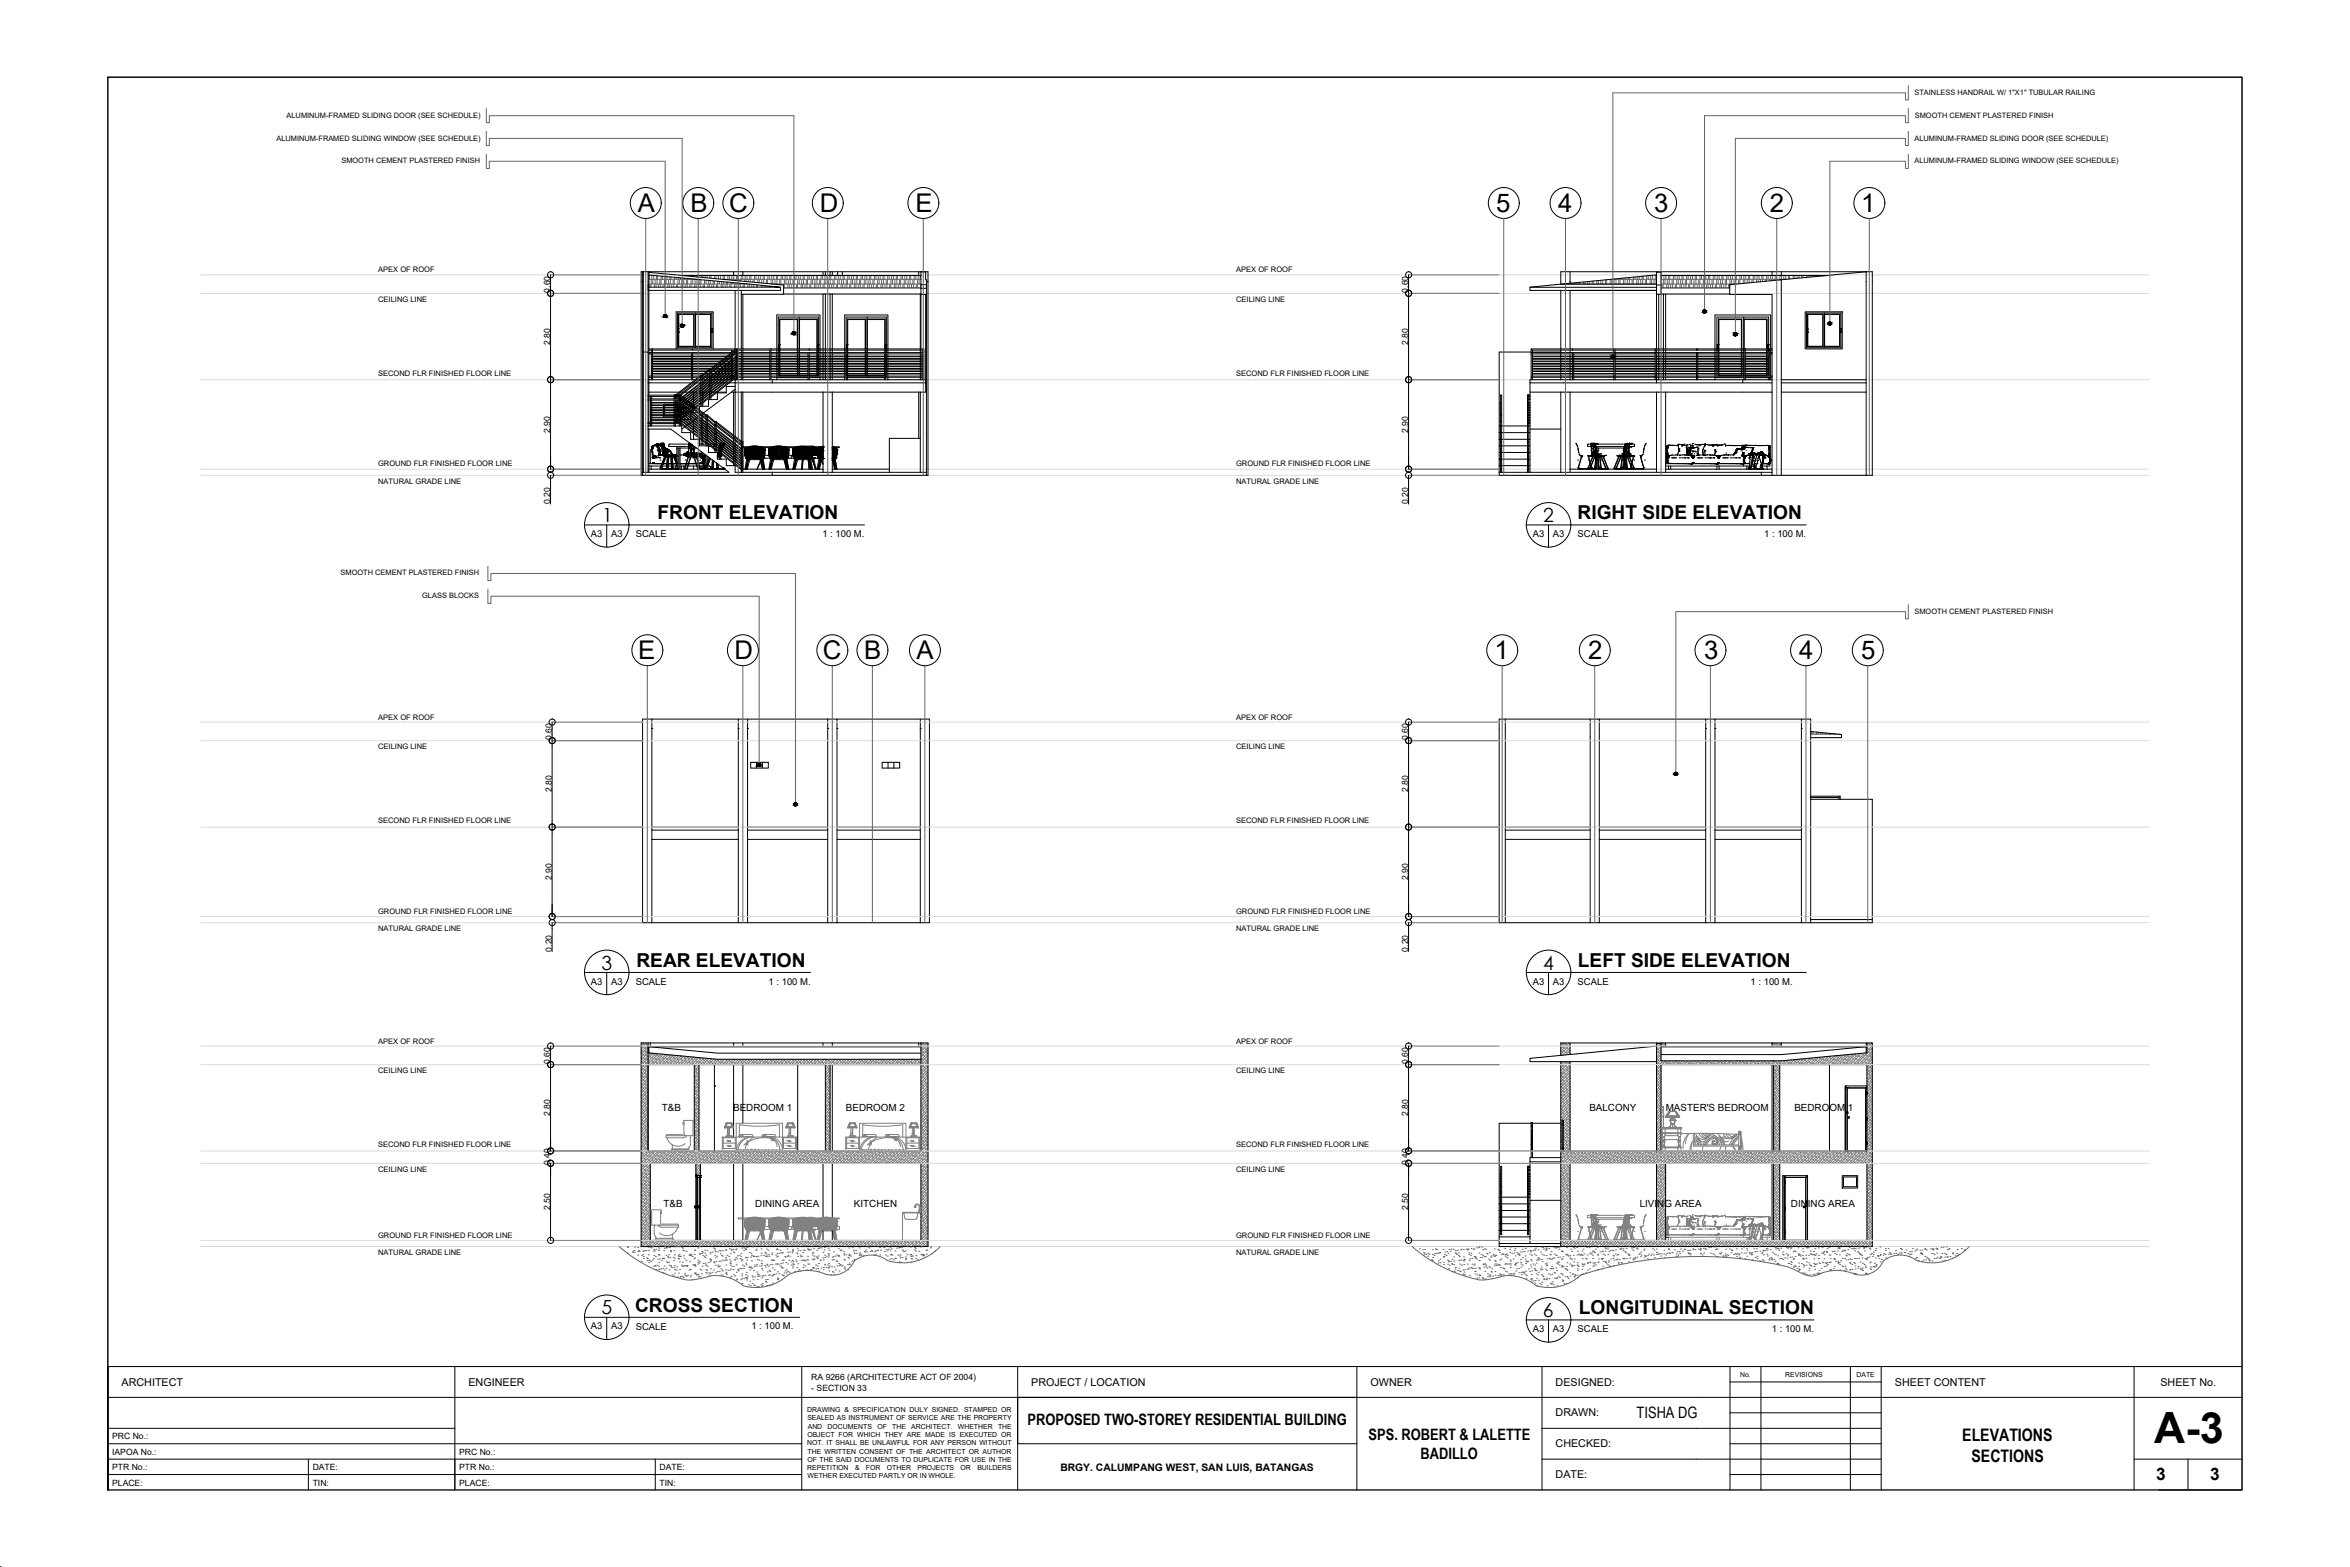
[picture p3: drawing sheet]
<svg xmlns="http://www.w3.org/2000/svg" width="762mm" height="508mm" viewBox="0 0 762 508" stroke-linecap="round" stroke-linejoin="round" font-family="sans-serif">
<defs><g id="words">
<text font-size="14" x="698.5" y="467.9">A-3</text>
<g font-size="8.3">
<text x="206.8" y="68.6">A</text>
<text x="223.9" y="68.6">B</text>
<text x="236.4" y="68.6">C</text>
<text x="265.9" y="68.6">D</text>
<text x="296.8" y="68.6">E</text>
<text x="485.2" y="68.6">5</text>
<text x="505.2" y="68.6">4</text>
<text x="536.3" y="68.6">3</text>
<text x="573.9" y="68.6">2</text>
<text x="603.5" y="68.6">1</text>
<text x="207" y="213.6">E</text>
<text x="238.1" y="213.6">D</text>
<text x="266.8" y="213.6">C</text>
<text x="280.2" y="213.6">B</text>
<text x="297.2" y="213.6">A</text>
<text x="484.5" y="213.6">1</text>
<text x="514.9" y="213.6">2</text>
<text x="552.5" y="213.6">3</text>
<text x="583.4" y="213.6">4</text>
<text x="603.5" y="213.6">5</text>
</g>
<g font-size="6.3">
<text x="195.2" y="169.2">1</text>
<text x="500.4" y="169.4">2</text>
<text x="195" y="314.5">3</text>
<text x="500.3" y="314.5">4</text>
<text x="195" y="426.1">5</text>
<text x="500.3" y="427.1">6</text>
</g>
<g font-size="6.2">
<text x="213.2" y="168.3">FRONT ELEVATION</text>
<text x="511.6" y="168.3">RIGHT SIDE ELEVATION</text>
<text x="206.4" y="313.4">REAR ELEVATION</text>
<text x="511.6" y="313.4">LEFT SIDE ELEVATION</text>
<text x="206" y="425.2">CROSS SECTION</text>
<text x="512" y="426">LONGITUDINAL SECTION</text>
</g>
<g font-size="5.6">
<text x="636.3" y="467.1">ELEVATIONS</text>
<text x="639.3" y="473.8">SECTIONS</text>
<text x="699.2" y="479.7">3</text>
<text x="716.7" y="479.7">3</text>
</g>
<g font-size="5.1">
<text x="530.7" y="459.7">TISHA DG</text>
<text x="333.2" y="462.1">PROPOSED TWO-STOREY RESIDENTIAL BUILDING</text>
<text x="443.8" y="466.9">SPS. ROBERT &amp; LALETTE</text>
<text x="460.6" y="473">BADILLO</text>
</g>
<g font-size="3.5">
<text x="39.4" y="449.2">ARCHITECT</text>
<text x="151.9" y="449.2">ENGINEER</text>
<text x="334.4" y="449.2">PROJECT / LOCATION</text>
<text x="444.4" y="449.2">OWNER</text>
<text x="504.4" y="449.2">DESIGNED:</text>
<text x="614.4" y="449.2">SHEET CONTENT</text>
<text x="700.5" y="449.3">SHEET No.</text>
<text x="504.4" y="459.2">DRAWN:</text>
<text x="504.4" y="469.2">CHECKED:</text>
<text x="504.4" y="479.2">DATE:</text>
</g>
<text font-size="3.3" x="343.8" y="476.9">BRGY. CALUMPANG WEST, SAN LUIS, BATANGAS</text>
<g font-size="3.2">
<text x="214.6" y="360">T&amp;B</text>
<text x="237.7" y="360">BEDROOM 1</text>
<text x="274.3" y="360">BEDROOM 2</text>
<text x="515.4" y="360">BALCONY</text>
<text x="540.1" y="360">MASTER'S BEDROOM</text>
<text x="581.8" y="360">BEDROOM 1</text>
<text x="215.2" y="391.3">T&amp;B</text>
<text x="244.9" y="391.3">DINING AREA</text>
<text x="276.9" y="391.3">KITCHEN</text>
<text x="531.7" y="391.3">LIVING AREA</text>
<text x="580.7" y="391.3">DINING AREA</text>
</g>
<g font-size="3.1">
<text x="191.6" y="174.1">A3</text>
<text x="198.2" y="174.1">A3</text>
<text x="206.2" y="174.2">SCALE</text>
<text x="266.7" y="174.1">1 : 100 M.</text>
<text x="497" y="174.1">A3</text>
<text x="503.6" y="174.1">A3</text>
<text x="511.6" y="174.2">SCALE</text>
<text x="572.1" y="174.1">1 : 100 M.</text>
<text x="191.6" y="319.2">A3</text>
<text x="198.2" y="319.2">A3</text>
<text x="206.2" y="319.2">SCALE</text>
<text x="249.2" y="319.2">1 : 100 M.</text>
<text x="497" y="319.2">A3</text>
<text x="503.6" y="319.2">A3</text>
<text x="511.6" y="319.2">SCALE</text>
<text x="567.6" y="319.2">1 : 100 M.</text>
<text x="191.6" y="431">A3</text>
<text x="198.2" y="431">A3</text>
<text x="206.2" y="431">SCALE</text>
<text x="243.6" y="431">1 : 100 M.</text>
<text x="497" y="431.8">A3</text>
<text x="503.6" y="431.8">A3</text>
<text x="511.6" y="431.9">SCALE</text>
<text x="574.5" y="431.8">1 : 100 M.</text>
</g>
<g font-size="2.8">
<text x="178.4" y="94.8" transform="rotate(-90 178.4 94.8)">0.60</text>
<text x="456.6" y="94.8" transform="rotate(-90 456.6 94.8)">0.60</text>
<text x="178.4" y="111.8" transform="rotate(-90 178.4 111.8)">2.80</text>
<text x="456.6" y="111.8" transform="rotate(-90 456.6 111.8)">2.80</text>
<text x="178.4" y="140.3" transform="rotate(-90 178.4 140.3)">2.90</text>
<text x="456.6" y="140.3" transform="rotate(-90 456.6 140.3)">2.90</text>
<text x="178.4" y="163.5" transform="rotate(-90 178.4 163.5)">0.20</text>
<text x="456.6" y="163.5" transform="rotate(-90 456.6 163.5)">0.20</text>
<text x="178.9" y="239.8" transform="rotate(-90 178.9 239.8)">0.60</text>
<text x="456.6" y="239.8" transform="rotate(-90 456.6 239.8)">0.60</text>
<text x="178.9" y="256.8" transform="rotate(-90 178.9 256.8)">2.80</text>
<text x="456.6" y="256.8" transform="rotate(-90 456.6 256.8)">2.80</text>
<text x="178.9" y="285.3" transform="rotate(-90 178.9 285.3)">2.90</text>
<text x="456.6" y="285.3" transform="rotate(-90 456.6 285.3)">2.90</text>
<text x="178.9" y="308.5" transform="rotate(-90 178.9 308.5)">0.20</text>
<text x="456.6" y="308.5" transform="rotate(-90 456.6 308.5)">0.20</text>
<text x="178.4" y="344.8" transform="rotate(-90 178.4 344.8)">0.60</text>
<text x="456.6" y="344.8" transform="rotate(-90 456.6 344.8)">0.60</text>
<text x="178.4" y="361.8" transform="rotate(-90 178.4 361.8)">2.80</text>
<text x="456.6" y="361.8" transform="rotate(-90 456.6 361.8)">2.80</text>
<text x="178.4" y="377.8" transform="rotate(-90 178.4 377.8)">0.40</text>
<text x="456.6" y="377.8" transform="rotate(-90 456.6 377.8)">0.40</text>
<text x="178.4" y="392.3" transform="rotate(-90 178.4 392.3)">2.50</text>
<text x="456.6" y="392.3" transform="rotate(-90 456.6 392.3)">2.50</text>
<text x="263.1" y="447.5">RA 9266 (ARCHITECTURE ACT OF 2004)</text>
<text x="263.1" y="450.8">- SECTION 33</text>
<text x="36.4" y="466.6">PRC No.:</text>
<text x="36.4" y="471.6">IAPOA No.:</text>
<text x="148.9" y="471.6">PRC No.:</text>
<text x="36.4" y="476.6">PTR No.:</text>
<text x="101.4" y="476.6">DATE:</text>
<text x="148.9" y="476.6">PTR No.:</text>
<text x="213.9" y="476.6">DATE:</text>
<text x="36.4" y="481.6">PLACE:</text>
<text x="101.4" y="481.6">TIN:</text>
<text x="148.9" y="481.6">PLACE:</text>
<text x="213.9" y="481.6">TIN:</text>
</g>
<g font-size="2.5">
<text x="122.6" y="88.3">APEX OF ROOF</text>
<text x="400.8" y="88.3">APEX OF ROOF</text>
<text x="122.6" y="97.8">CEILING LINE</text>
<text x="400.8" y="97.8">CEILING LINE</text>
<text x="122.6" y="121.9">SECOND FLR FINISHED FLOOR LINE</text>
<text x="400.8" y="121.9">SECOND FLR FINISHED FLOOR LINE</text>
<text x="122.6" y="151.2">GROUND FLR FINISHED FLOOR LINE</text>
<text x="400.8" y="151.2">GROUND FLR FINISHED FLOOR LINE</text>
<text x="122.6" y="157">NATURAL GRADE LINE</text>
<text x="400.8" y="157">NATURAL GRADE LINE</text>
<text x="122.6" y="233.3">APEX OF ROOF</text>
<text x="400.8" y="233.3">APEX OF ROOF</text>
<text x="122.6" y="242.8">CEILING LINE</text>
<text x="400.8" y="242.8">CEILING LINE</text>
<text x="122.6" y="266.9">SECOND FLR FINISHED FLOOR LINE</text>
<text x="400.8" y="266.9">SECOND FLR FINISHED FLOOR LINE</text>
<text x="122.6" y="296.2">GROUND FLR FINISHED FLOOR LINE</text>
<text x="400.8" y="296.2">GROUND FLR FINISHED FLOOR LINE</text>
<text x="122.6" y="302">NATURAL GRADE LINE</text>
<text x="400.8" y="302">NATURAL GRADE LINE</text>
<text x="122.6" y="338.3">APEX OF ROOF</text>
<text x="400.8" y="338.3">APEX OF ROOF</text>
<text x="122.6" y="347.9">CEILING LINE</text>
<text x="400.8" y="347.9">CEILING LINE</text>
<text x="122.6" y="371.9">SECOND FLR FINISHED FLOOR LINE</text>
<text x="400.8" y="371.9">SECOND FLR FINISHED FLOOR LINE</text>
<text x="122.6" y="379.9">CEILING LINE</text>
<text x="400.8" y="379.9">CEILING LINE</text>
<text x="122.6" y="401.2">GROUND FLR FINISHED FLOOR LINE</text>
<text x="400.8" y="401.2">GROUND FLR FINISHED FLOOR LINE</text>
<text x="122.6" y="407">NATURAL GRADE LINE</text>
<text x="400.8" y="407">NATURAL GRADE LINE</text>
</g>
<g font-size="2.4">
<text x="620.8" y="30.7">STAINLESS HANDRAIL W/ 1&quot;X1&quot; TUBULAR RAILING</text>
<text x="92.9" y="38.1">ALUMINUM-FRAMED SLIDING DOOR (SEE SCHEDULE)</text>
<text x="620.9" y="38.1">SMOOTH CEMENT PLASTERED FINISH</text>
<text x="89.6" y="45.6">ALUMINUM-FRAMED SLIDING WINDOW (SEE SCHEDULE)</text>
<text x="620.8" y="45.6">ALUMINUM-FRAMED SLIDING DOOR (SEE SCHEDULE)</text>
<text x="110.7" y="53">SMOOTH CEMENT PLASTERED FINISH</text>
<text x="620.8" y="53">ALUMINUM-FRAMED SLIDING WINDOW (SEE SCHEDULE)</text>
<text x="110.4" y="186.6">SMOOTH CEMENT PLASTERED FINISH</text>
<text x="136.9" y="194">GLASS BLOCKS</text>
<text x="620.8" y="199">SMOOTH CEMENT PLASTERED FINISH</text>
</g>
<g font-size="2.2">
<text x="564.3" y="446.4">No.</text>
<text x="578.9" y="446.4">REVISIONS</text>
<text x="602" y="446.4">DATE</text>
<text x="261.7" y="457.8">DRAWING &amp; SPECIFICATION DULY SIGNED. STAMPED OR</text>
<text x="261.8" y="460.4">SEALED AS INSTRUMENT OF SERVICE ARE THE PROPERTY</text>
<text x="261.8" y="465.8">OBJECT FOR WHICH THEY ARE MADE IS EXECUTED OR</text>
<text x="261.9" y="463.1">AND</text>
<text x="268.4" y="463.1">DOCUMENTS</text>
<text x="284.5" y="463.1">OF</text>
<text x="289.3" y="463.1">THE</text>
<text x="295.5" y="463.1">ARCHITECT.</text>
<text x="310.6" y="463.1">WHETHER</text>
<text x="323.6" y="463.1">THE</text>
<text x="261.7" y="468.5">NOT. IT SHALL BE UNLAWFUL FOR ANY PERSON WITHOUT</text>
<text x="261.8" y="473.9">OF THE SAID DOCUMENTS TO DUPLICATE FOR USE IN THE</text>
<text x="261.9" y="471.2">THE WRITTEN CONSENT OF THE ARCHITECT OR AUTHOR</text>
<text x="261.7" y="476.6">REPETITION</text>
<text x="261.9" y="479.3">WETHER EXECUTED PARTLY OR IN WHOLE.</text>
<text x="277.2" y="476.6">&amp;</text>
<text x="280.8" y="476.6">FOR</text>
<text x="287.6" y="476.6">OTHER</text>
<text x="297.5" y="476.6">PROJECTS</text>
<text x="311.5" y="476.6">OR</text>
<text x="316.9" y="476.6">BUILDERS</text>
</g>
</g></defs>
<!-- layer: elevation -->
<g fill="none" stroke="#dbdbdb" stroke-width=".32">
<path d="M64.9 89.1h632.2M64.9 95.1h632.2M64.9 123.1h632.2M64.9 154.1h632.2M64.9 152.1h632.2M64.9 234.1h632.2M64.9 240.1h632.2M64.9 268.1h632.2M64.9 299.1h632.2M64.9 297.1h632.2M64.9 339.1h632.2M64.9 345.1h632.2"/>
<path d="M64.9 373.1h632.2M64.9 377.1h632.2M64.9 404.1h632.2M64.9 402.1h632.2"/>
</g>
<!-- layer: dimensions and label -->
<g fill="none" stroke="#636466" stroke-width=".32">
<path d="M209.4 70.8v83.3M226.4 70.8v83.3M239.4 70.8v83.3M268.4 70.8v83.3M299.4 70.8v83.3M487.6 70.8v83.3M507.6 70.8v83.3M538.6 70.8v83.3M576.1 70.8v83.3M606.1 70.8v83.3M210.4 90.5l2.5 .1M210.6 89.2v1.4"/>
<path d="M210.7 92.2v.9M211.1 92.2v.9M211.2 90.7v1.4h-.8M211.2 92h.5M211.3 89.2v1.4M211.7 90.6v1.5h.7v-1.5M212 89.3v1.3M212.2 92.2v.9M212.4 92h.7M212.7 92.2v.9M212.9 89.4v1.2h.3v-1.2M213.1 90.8v1.3h.9"/>
<path d="M213.2 90.6h4M213.5 92.2v.9M214 90.7v1.5h.3v-1.5M214.1 92.3v.8M214.4 89.5v1.1M214.9 89.6v1M215 92.2v.9M215.4 92.2v.9M215.5 90.7v1.4h-1.2M215.5 92h.5M215.6 89.6v1M216 90.6v1.5h.7v-1.5"/>
<path d="M216.3 89.7v.9M216.5 92.2v.9M216.7 92h.7M217 92.2v.9M217.2 89.8v.8h.4v-.8M217.4 90.8v1.3h.9M217.6 90.6h3.9M217.8 92.2v.9M218.3 90.7v1.5h.4v-1.5M218.4 92.3v.8M218.7 89.9v.7M219.2 90v.6"/>
<path d="M219.4 92.2v.9M219.8 92.2v.9M219.8 90.7v1.4h-1.1M219.8 92h.5M220 90v.6M220.3 90.6v1.5h.8v-1.5M220.6 90.1v.5M220.9 92.2v.9M221.1 92h.6M221.4 92.2v.9M221.5 89.3h.1M221.5 90.2v.4h.4v-.4"/>
<path d="M221.7 90.8v1.3h.9M221.9 90.6h4.3M221.9 89.3v.1M222.2 92.2v.9M222.6 90.7v1.5h.4v-1.5M222.8 92.3v.8M223.1 89.3v.2M223.1 90.3v.3M223.6 89.3v.2M223.6 90.3v.3M223.7 92.2v.9M224.1 92.2v.9"/>
<path d="M224.1 90.7v1.4h-1.1M224.1 92h.5M224.3 89.3v.3M224.3 90.4v.2M224.6 90.6v1.5h.8v-1.5M225 89.3v.4M225 90.5v.1M225.2 92.2v.9M225.4 92h.6M225.7 92.2v.9M225.8 89.3v.4M226 90.8v1.3h.9"/>
<path d="M226.2 89.3v.5M226.2 90.6h.1M226.5 92.2v.9M226.9 90.7v1.5h.4v-1.5M227.1 92.3v.8M227.4 89.3v.6M227.9 89.3v.6M228 92.2v.9M228.4 92.2v.9M228.4 90.8v1.3h-1.1M228.4 92h.5M228.6 89.3v.7"/>
<path d="M228.9 90.8v1.3h.8v-1.2M229.3 89.3v.8M229.5 92.2v.9M229.7 92h.6M230 92.2v.9M230.2 89.3v.9M230.3 91v1.1h.9M230.5 89.3v.9M230.8 92.2v.9M231.2 91.1v1.1h.4v-1.1M231.4 92.3v.8M231.7 89.3v1"/>
<path d="M232.2 89.3v1M232.3 92.2v.9M232.7 92.2v.9M232.7 91.2v.9h-1.1M232.7 92h.6M233 89.3v1.1M233.3 91.2v.9h.7v-.8M233.6 89.3v1.2M233.8 92.2v.9M234 92h.7M234.4 92.2v.9M234.5 89.3v1.3"/>
<path d="M234.7 91.4v.7h.8M234.9 90.6h3.9M234.9 89.3v1.3M235.1 92.2v.9M235.5 91.4v.8h.4v-.7M235.8 92.3v.8M236 89.3v1.3M236.5 89.3v1.3M236.6 92.2v.9M237 92.2v.9M237.1 91.6v.5h-1.2M237.1 92h.5"/>
<path d="M237.1 90.7v.1M237.3 89.3v1.3M237.6 91.6v.5h.7v-.4M237.6 90.6v.2M237.9 89.3v1.3M238.2 92.2v.9M238.3 92h.7M238.3 90.6v.3M238.7 92.2v.9M238.8 89.3v1.3h.4v-1.3M239 91.7v.4h.9M239 90.8v.2"/>
<path d="M239.2 90.6h3.9M239.4 92.2v.9M239.9 91.8v.4h.3v-.3M239.9 90.7v.4M240.1 92.3v.8M240.2 92.1h2.4M240.2 90.7v.4M240.3 89.3v1.3M240.8 89.3v1.3M241 92.2v.9M241.3 92.2v.9M241.4 90.7v.5"/>
<path d="M241.6 89.3v1.3M241.9 90.6v.7M242.2 89.3v1.3M242.5 92.2v.9M242.7 90.6v.7M243 92.2v.9M243.1 89.3v1.3h.4v-1.3M243.3 90.8v.6M243.5 90.6h3.9M243.8 92.2v.9M244.2 90.7v.8M244.4 92.3v.8"/>
<path d="M244.6 90.7v.8M244.6 89.3v1.3M245.2 89.3v1.3M245.3 92.3v.8M245.7 92.4v.7M245.7 90.7v.9M245.9 89.3v1.3M246.2 90.6v1.1M246.5 89.3v1.3M246.8 92.5v.6M247 90.6v1.1M247.3 92.5v.6"/>
<path d="M247.4 89.3v1.3h.4v-1.3M247.6 90.8v1M247.8 90.6h4M248.1 92.6v.5M248.5 90.7v1.2M248.7 92.7v.4M248.9 90.7v1.2M249 89.3v1.3M249.5 89.3v1.3M249.6 92.8v.3M250 92.8v.3M250 90.7v1.3h.5"/>
<path d="M250.2 89.3v1.3M250.5 90.6v1.5M250.9 89.3v1.3M251.1 92.9v.2M251.3 90.6v1.5h-.7M251.3 92h.6M251.6 92.2h.1M251.6 93v.1M251.8 89.3v1.3h.3v-1.3M251.9 90.8v1.3h.9M252.1 90.6h4M252.4 92.2h.1"/>
<path d="M252.4 93v.1M252.8 90.7v1.5h.4v-1.5M253 92.3h.1M253.3 89.3v1.3M253.8 89.3v1.3M253.9 92.2v.2M254.3 92.2v.9M254.3 90.7v1.4h-1.1M254.3 92h.5M254.6 89.3v1.3M254.8 90.6v1.5h.8v-1.5M255.2 89.3v1.3"/>
<path d="M255.4 92.2v.9M255.6 92h.6M255.9 92.2v.9M256.1 89.3v1.3h.4v-1.3M256.2 90.8v1.3h.9M256.5 90.6h3.9M256.7 92.2v.9M257.1 90.7v1.5h.4v-1.5M257.3 92.3v.8M257.6 89.3v1.3M258.1 89.3v1.3M258.2 92.2v.9"/>
<path d="M258.6 92.2v.9M258.7 90.7v1.4h-1.2M258.7 92h.5M258.9 89.3v1.3M259.2 90.6v1.5h.7v-1.5M259.5 89.3v1.3M259.8 92.2v.9M259.9 92h.7M260.3 92.2v.9M260.4 89.3v1.3h.4v-1.3M260.6 90.8v1.3h.9M260.8 90.6h3.9"/>
<path d="M261 92.2v.9M261.5 90.7v1.5h.3v-1.5M261.7 92.3v.8M261.9 89.3v1.3M262.4 89.3v1.3M262.6 92.2v.9M262.9 92.2v.9M263 90.7v1.4h-1.2M263 92h.5M263.2 89.3v1.3M263.5 90.6v1.5h.7v-1.5M263.8 89.3v1.3"/>
<path d="M264.1 92.2v.9M264.2 92h.7M264.6 92.2v.9M264.7 89.3v1.3h.4v-1.3M264.9 90.8v1.3h.9M265.1 90.6h3.9M265.3 92.2v.9M265.8 90.7v1.5h.3v-1.5M266 92.3v.8M266.2 89.3v1.3M266.7 89.3v1.3M266.9 92.2v.9"/>
<path d="M267.3 92.2v.9M267.3 90.7v1.4h-1.2M267.3 92h.5M267.5 89.3v1.3M267.8 90.6v1.5h.8v-1.5M268.1 89.3v1.3M268.6 92h.6M268.9 92.2v.9M269 89.3v1.3h.4v-1.3M269.2 90.8v1.3h.9M269.4 90.6h3.9M269.7 92.2v.9"/>
<path d="M270.1 90.7v1.5h.4v-1.5M270.3 92.3v.8M270.6 89.3v1.3M271.1 89.3v1.3M271.2 92.2v.9M271.6 92.2v.9M271.6 90.7v1.4h-1.1M271.6 92h.5M271.8 89.3v1.3M272.1 90.6v1.5h.8v-1.5M272.5 89.3v1.3M272.7 92.2v.9"/>
<path d="M272.9 92h.6M273.2 92.2v.9M273.3 89.3v1.3h.4v-1.3M273.5 90.8v1.3h.9M273.7 90.6h4M274 92.2v.9M274.4 90.7v1.5h.4v-1.5M274.6 92.3v.8M274.9 89.3v1.3M275.4 89.3v1.3M275.5 92.2v.9M275.9 92.2v.9"/>
<path d="M275.9 90.7v1.4h-1.1M275.9 92h.5M276.1 89.3v1.3M276.4 90.6v1.5h.8v-1.5M276.8 89.3v1.3M277 92.2v.9M277.2 92h.6M277.5 92.2v.9M277.7 89.3v1.3h.3v-1.3M277.8 90.8v1.3h.9M278 90.6h4M278.3 92.2v.9"/>
<path d="M278.7 90.7v1.5h.4v-1.5M278.9 92.3v.8M279.2 89.3v1.3M279.7 89.3v1.3M279.8 92.2v.9M280.2 92.2v.9M280.2 90.7v1.4h-1.1M280.2 92h.6M280.5 89.3v1.3M280.8 90.6v1.5h.7v-1.5M281.1 89.3v1.3M281.3 92.2v.9"/>
<path d="M281.5 92h.7M281.9 92.2v.9M282 89.3v1.3h.4v-1.3M282.2 90.8v1.3h.8M282.4 90.6h3.9M282.6 92.2v.9M283 90.7v1.5h.4v-1.5M283.3 92.3v.8M283.5 89.3v1.3M284 89.3v1.3M284.1 92.2v.9M284.5 92.2v.9"/>
<path d="M284.6 90.7v1.4h-1.2M284.6 92h.5M284.8 89.3v1.3M285.1 90.6v1.5h.7v-1.5M285.4 89.3v1.3M285.7 92.2v.9M285.8 92h.7M286.2 92.2v.9M286.3 89.3v1.3h.4v-1.3M286.5 90.8v1.3h.9M286.7 90.6h3.9M286.9 92.2v.9"/>
<path d="M287.4 90.7v1.5h.3v-1.5M287.6 92.3v.8M287.8 89.3v1.3M288.3 89.3v1.3M288.5 92.2v.9M288.8 92.2v.9M288.9 90.7v1.4h-1.2M288.9 92h.5M289.1 89.3v1.3M289.4 90.6v1.5h.8v-1.5M289.7 89.3v1.3M290 92.2v.9"/>
<path d="M290.2 92h.6M290.5 92.2v.9M290.6 89.3v1.3h.4v-1.3M290.8 90.8v1.3h.9M291 90.6h3.9M291.3 92.2v.9M291.7 90.7v1.5h.4v-1.5M291.9 92.3v.8M292.1 89.3v1.3M292.7 89.3v1.3M292.8 92.2v.9M293.2 92.2v.9"/>
<path d="M293.2 90.7v1.4h-1.1M293.2 92h.5M293.4 89.3v1.3M293.7 90.6v1.5h.8v-1.5M294 89.3v1.3M294.3 92.2v.9M294.5 92h.6M294.8 92.2v.9M294.9 89.3v1.3h.4v-1.3M295.1 90.8v1.3h.9M295.3 90.6h3.3M295.6 92.2v.9"/>
<path d="M296 90.7v1.5h.4v-1.5M296.2 92.3v.8M296.5 89.3v1.3M297 89.3v1.3M297.1 92.2v.9M297.5 92.2v.9M297.5 90.7v1.4h-1.1M297.5 92h.5M297.7 89.3v1.3M298 90.6v1.5h.6M298.4 89.3v1.3M298.6 92.2v.9"/>
<path d="M506.7 92.1h.1M506.7 92.1h.9M509.1 91.8v.3l-1.1-.2M509.1 92h.6M510.4 91.7v.4h-.7v-.3M510.4 92h.6M511.9 91.6v.5h-.9v-.4M513.5 91.4v.7h-1.2v-.6M513.5 92h.5M514.7 91.3v.8h-.7v-.7M514.7 92h.7M516.3 91.1v1h-.9v-.9"/>
<path d="M517.8 91v1.1h-1.2v-1M517.8 92h.5M519 90.9v1.2h-.7v-1.1M519 92h.7M520.6 90.7v1.4h-.9v-1.3M522.1 90.7v1.4h-1.1v-1.4M522.1 92h.5M522.6 90.6v1.5h.8v-1.5M522.9 90.6h.9M522.9 90.5v.1M523.4 92h.6M524.2 90.6h3.9"/>
<path d="M524.2 90.4v.2h-.4v-.2M524.9 90.7v1.4h-.9v-1.3M525.3 90.3v.3M525.8 90.2v.4M526.4 90.7v1.4h-1.1v-1.4M526.4 92h.5M526.6 90.2v.4M526.9 90.6v1.5h.8v-1.5M527.2 90.1v.5M527.7 92h.6M528.5 90.6h3.9M528.5 90v.6h-.4v-.6"/>
<path d="M529.2 90.7v1.4h-.9v-1.3M529.6 89.9v.7M530.1 89.8v.8M530.7 90.7v1.4h-1.1v-1.4M530.7 92h.5M530.9 89.7v.9M531.2 90.6v1.5h.8v-1.5M531.5 89.7v.9M532 92h.6M532.8 90.6h3.9M532.8 89.5v1.1h-.4v-1M533.5 90.7v1.4h-.9v-1.3"/>
<path d="M534 89.5v1.1M534.5 89.4v1.2M535.1 90.7v1.4h-1.2v-1.4M535.1 92h.5M535.2 89.3v1.3M535.6 90.6v1.5h.7v-1.5M535.9 89.2v1.4M536.3 92h.7M536.7 89.2v1.4h.4M537 90.8v1.3h.1M538.6 90.5l2.5 .1M538.8 89.3v1.3"/>
<path d="M538.9 92.2v.9M539.3 92.2v.9M539.4 90.7v1.4h-.8M539.4 92h.5M539.5 89.3v1.3M539.9 90.6v1.5h.7v-1.5M540.2 89.3v1.3M540.4 92.2v.9M540.6 92h.7M540.9 92.2v.9M541.1 89.3v1.3h.3v-1.3M541.3 90.8v1.3h.9"/>
<path d="M541.4 90.6h4M541.7 92.2v.9M542.2 90.7v1.5h.3v-1.5M542.3 92.3v.8M542.6 89.3v1.3M543.1 89.3v1.3M543.2 92.2v.9M543.6 92.2v.9M543.7 90.7v1.4h-1.2M543.7 92h.5M543.9 89.3v1.3M544.2 90.6v1.5h.8v-1.5"/>
<path d="M544.5 89.3v1.3M544.7 92.2v.9M545 92h.6M545.3 92.2v.9M545.4 89.3v1.3h.4v-1.3M545.6 90.8v1.3h.9M545.8 90.6h3.9M546 92.2v.9M546.5 90.7v1.5h.4v-1.5M546.7 92.3v.8M546.9 89.3v1.3M547.4 89.3v1.3"/>
<path d="M547.5 92.2v.9M547.9 92.2v.9M548 90.7v1.4h-1.1M548 92h.5M548.2 89.3v1.3M548.5 90.6v1.5h.8v-1.5M548.8 89.3v1.3M549.1 92.2v.9M549.3 92h.6M549.6 92.2v.9M549.7 89.3v1.3h.4v-1.3M549.9 90.8v1.3h.9"/>
<path d="M550.1 90.6h3.9M550.3 92.2v.9M550.8 90.7v1.5h.4v-1.5M551 92.3v.8M551.2 89.3v1.3M551.7 89.3v1.3M551.9 92.2v.9M552.2 92.2v.9M552.3 90.7v1.4h-1.1M552.3 92h.5M552.5 89.3v1.3M552.8 90.6v1.5h.8v-1.5"/>
<path d="M553.1 89.3v1.3M553.4 92.2v.9M553.6 92h.6M553.9 92.2v.9M554 89.3v1.3h.4v-1.3M554.2 90.8v1.3h.9M554.4 90.6h3.9M554.7 92.2v.9M555.1 90.7v1.5h.4v-1.5M555.3 92.3v.8M555.5 89.3v1.3M556 89.3v1.3"/>
<path d="M556.2 92.2v.9M556.6 92.2v.9M556.6 90.7v1.4h-1.1M556.6 92h.5M556.8 89.3v1.3M557.1 90.6v1.5h.8v-1.5M557.4 89.3v1.3M557.7 92.2v.9M557.9 92h.6M558.2 92.2v.9M558.3 89.3v1.3h.4v-1.3M558.5 90.8v1.3h.9"/>
<path d="M558.7 90.6h4M559 92.2v.9M559.4 90.7v1.5h.4v-1.5M559.6 92.3v.8M559.9 89.3v1.3M560.4 89.3v1.3M560.5 92.2v.9M560.9 92.2v.9M561 90.7v1.4h-1.2M561 92h.5M561.1 89.3v1.3M561.5 90.6v1.5h.7v-1.5"/>
<path d="M561.8 89.3v1.3M562.2 92h.7M562.7 89.3v1.3h.3v-1.3M562.9 90.8v1.3h.1M563 90.6h4M563.8 90.7v1.3M564.1 90.7v1.3M564.2 89.3v1.3M564.7 89.3v1.3M565.3 90.7v1.2M565.4 89.3v1.3M565.8 90.6v1.2"/>
<path d="M566.1 89.3v1.3M566.5 90.6v1.1M567 89.3v1.3h.4v-1.3M567.2 90.8v.9M567.4 90.6h3.9M568.1 90.7v.9M568.5 90.7v.9M568.5 89.3v1.3M569 89.3v1.3M569.6 90.7v.8M569.8 89.3v1.3M570.1 90.6v.8"/>
<path d="M570.4 89.3v1.3M570.9 90.6v.8M571.3 89.3v1.3h.4v-1.3M571.5 90.8v.5M571.7 90.6h3.9M572.4 90.7v.5M572.8 90.7v.5M572.8 89.3v1.3M573.3 89.3v1.3M573.9 90.7v.4M574.1 89.3v1.3M574.4 90.6v.4"/>
<path d="M574.7 89.3v1.3M575.2 90.6v.3M575.6 89.3v1.3h.4v-1.3M575.8 90.8v.1M576 90.6h3.2M576.7 90.7v.1M577.1 90.7v.1M577.1 89.3v1.3M577.6 89.3v1.3M578.4 89.3v1.3M579 89.3v1.3M579.9 89.3v1.2"/>
<path d="M580.3 89.3v1.2M581.4 89.3v1M582 89.3v1M582.7 89.3v.9M583.4 89.3v.9M584.2 89.3v.8M584.6 89.3v.7M585.8 89.3v.6M586.3 89.3v.6M587 89.3v.5M587.7 89.3v.4M588.6 89.3v.4"/>
<path d="M588.9 89.3v.3M590.1 89.3v.2M590.6 89.3v.2M591.4 89.3v.1M592 89.3v.1M209.9 215.8v83.3M240.9 215.8v83.3M269.9 215.8v83.3M282.9 215.8v83.3M299.9 215.8v83.3M487.1 215.8v83.3M517.1 215.8v83.3"/>
<path d="M554.6 215.8v83.3M585.6 215.8v83.3M605.6 215.8v83.3M587.1 238h.4M587.5 237.2v.8h.4v-.8M587.9 238h3.9M588.6 238.1h.1M588.9 238.1h.1M589 237.3v.7M589.5 237.4v.6M590.1 238.1h.1M590.3 237.4v.6"/>
<path d="M590.6 238v.1M590.9 237.5v.5M591.4 238v.1M591.8 237.6v.4h.4v-.4M592.9 238.1h.1M593.3 238.1h.1M593.3 237.7v.3M593.9 237.8v.2M594.4 238.1h.1M594.6 237.9v.1M594.9 237.9l-2.7 .1M594.9 238v.1"/>
<path d="M595.2 238h.3M595.2 237.9v.1M595.7 238v.1M596.1 238h.4M596.1 238h.1M596.5 238h.1"/>
</g>
<!-- layer: 0 -->
<g fill="none" stroke="#000" stroke-width=".32">
<path d="M178.5 89.1v2M178.5 93.1v4M208.4 88.1v65M208.6 88.1v65M210.1 88.1v26M210.2 92.1v2h42.9v-1h-.3M210.4 89.2l42.4 3.9h-42.6M210.4 88.3l10.8 1M210.4 88.1v25M221 89.3h19.9M221.2 89.3l32.9 3.1v2.9M237.9 88.1v1.2"/>
<path d="M238.4 94.1v19.3M240.4 94.1v19M240.9 88.1v1.2M240.9 95.4v17.7M240.9 89.3h17.8M254.1 95.3l-13.7 .1M254.1 93.3h44.5M254.1 95.3h15.8M260.1 89.3h7.5M266.9 88.1v1.2M266.9 95.3v17.8M267.6 89.3h2.3"/>
<path d="M267.6 88.1v1.2M267.6 95.3v17.8M269.2 88.1v1.2M269.2 95.3v17.8M269.9 95.3h28.7M269.9 88.1v1.2M269.9 95.3v17.8M269.9 89.3h3.2M271.6 88.1v1.2M273.1 88.1h-65.2v66h93v-66h-2.3M273.1 89.3h25.5h-77.4M273.1 88.1v1.2"/>
<path d="M273.1 88.1h24.8M298.4 95.3v17.8M298.6 88.1h1.5l.3 4.2M298.6 88.1h-.7v1.2M298.6 95.5h1.8M298.6 92.3h1.8v1.2h-1.8M298.6 93.3v2M298.6 88.1v5.2M298.6 95.3v17.8M300.1 95.5v31.6h-62.9M300.1 88.1h.1M300.4 93.5v60.6"/>
<path d="M300.4 91.3h.5M456.7 89.1v2M456.7 93.1v4M496.1 93.1h41M506.1 92.1l-10 1v1h41M506.1 94.1v19M506.1 92.1h31M509.1 88.1h65.5M509.1 88.1h-3v4M509.1 88.1v3.7M509.1 94.1v19M509.1 91.8l-3 .3"/>
<path d="M537.1 89.1l-28 2.7M537.1 92.4v1.7M537.1 88.1v4.3M537.1 94.1v19M537.1 92.4h1.5M537.8 95.4v17.7M538.6 88.1v.2h-1.5M538.6 88.3v7.1h-1.5M538.6 89.3h36M538.6 93.3h22.3M538.6 95.3h.8M538.6 89.3h53.8"/>
<path d="M539.4 95.3h21.5M539.4 95.3v17.8M540.1 95.3v17.8M574.6 88.1h30.5M574.6 89.3h18M574.6 88.1v1.2M577.6 88.1v1.2M577.6 90.7v33.4M592.4 89.3l-31.5 3v3.2h13.7v27.6M605.1 88.1v36M605.1 88.1l-12.7 1.2M605.1 88.1h2v66h-121v-5.3"/>
<path d="M208.6 114.1h1.5v10M210.4 113.1v.4h.8M210.4 113.5v.8M210.4 114.7v13.4M210.4 113.1h8.8M211.2 114.7v7.2h13v-.7M211.2 114.3h-.8v.4h.8M211.2 114.3h13.4M211.2 113.5h13.4M211.2 113.5v.8M211.3 115.4v.3l.2-.3M211.3 119.7v-.2l.2 .2"/>
<path d="M211.3 118.1v-.2l.2 .2M211.3 116.2v.3M211.3 117.1v.2M211.3 118.7v.2M211.5 116.2v.3M211.5 117.1v.2M211.5 118.7v.2M211.6 113.1v1.6h-.4M211.6 115.4v-.7h12.6v1M211.6 115.7v.5M211.6 116.5v.6M211.6 117.3v.6"/>
<path d="M211.6 118.1v.6M211.6 118.9v.6M211.6 119.7v.6M219.7 101.5h11.1v11.2h-11.1zM219.8 106.6h.1M219.8 107.7h.1M219.8 107.4h.1M219.8 106.8h.1M219.8 106.6v1.1M219.9 107.7h.1M219.9 106.6h.1M219.9 107.4h.1"/>
<path d="M219.9 106.8h.1M219.9 106.8v.6M219.9 106.6v1.1M220 101.9v10.5M220 101.9h5v10.5h-5zM220.1 112.3h4.9M224.2 115.4h-12.6v.3h12.6M224.2 116.2h-12.6v.3h12.6M224.2 117.1h-12.6v.2h12.6M224.2 117.9h-12.6v.2h12.6M224.2 118.7h-12.6v.2h12.6M224.2 119.5h-12.6v.2h12.6"/>
<path d="M224.2 115.7v.8M224.2 116.5v.8M224.2 117.3v.8M224.2 118.1v.8M224.2 118.9v.8M224.2 119.7v.7M224.6 113.1v.4h12.6v.8h-12.6v.4h12.1M224.6 113.1h13.8M224.6 113.1h-5.4v-12h12.1v12M224.6 114.7v8.4M224.6 115.7h10.9M224.6 115.4h11.2"/>
<path d="M224.6 116.5h9.9M224.6 116.2h10.1M224.6 117.3h8.9M224.6 117.1h9.1M224.6 118.1h7.8M224.6 117.9h8.1M224.6 118.9h6.8M224.6 118.7h7M224.6 119.7h5.4M224.6 119.5h6M225 101.9v10.5M225 101.9h-4.9"/>
<path d="M225.5 101.5v10.9M225.5 101.9h5v10.5h-5zM225.5 112.4v.3M225.6 112.3h4.8M230.1 119.9v.5M230.1 119.9l-.6 .5M230.1 119.5l-.8 .8M230.1 119.5v.4M230.1 119.5h.4M230.1 119.9h.4M230.4 101.9l.1 10.5M230.5 101.9h-4.9"/>
<path d="M230.5 119.9v.5M230.5 119.5v.4M230.6 106.6h.1M230.6 107.7h.1M230.6 106.6v1.1M230.6 107.4h.1M230.6 106.8h.1M230.6 107.4h.2M230.6 119.5h-.1M230.7 106.6h.1M230.7 107.4h.1M230.7 106.8h.1"/>
<path d="M230.7 106.6h-.1M230.7 107.7h.1M230.8 107.7h.1M230.8 106.6h.1M230.8 107.4h.1M230.8 106.8h.1M230.8 107.7h-.1M230.8 106.6v1.1M230.9 119.7h.7M230.9 119.7l-.4 .2M231.1 119.5h.8M231.1 119.5l-.2 .2"/>
<path d="M231.4 118.9l-.8 .6M231.6 119.7l-.7 .6M231.6 118.7l-.2 .2M231.9 118.9h.8M231.9 118.9l-.8 .6M231.9 119.5l-.3 .2M232.2 118.7h.8M232.2 119.7h1.2M232.2 118.7l-.3 .2M232.2 119.7l-.8 .6M232.4 119.5h1.2M232.4 118.1l-.8 .6"/>
<path d="M232.4 119.5l-.2 .2M232.7 118.9l-.8 .6M232.7 117.9l-.3 .2M233 118.1h.7M233 118.1l-.8 .6M233 118.7l-.3 .2M233.2 117.9h.8M233.2 118.9h1.2M233.2 118.9l-.8 .6M233.2 117.9l-.2 .2M233.4 119.7l-.8 .6M233.5 118.7h1.2"/>
<path d="M233.5 117.3l-.8 .6M233.5 118.7l-.3 .2M233.6 119.7h.8M233.6 119.7l-.7 .6M233.6 119.5l-.2 .2M233.7 117.1l-.2 .2M233.7 118.1l-.7 .6M233.9 119.5h.8M233.9 119.5l-.3 .2M234 117.3h.7M234 117.3l-.8 .6M234 117.9l-.3 .2"/>
<path d="M234.2 117.1h.8M234.2 118.1h1.3M234.2 118.1l-.7 .6M234.2 117.1l-.2 .2M234.4 118.9l-.8 .6M234.4 119.7l-.8 .6M234.5 117.9h1.2M234.5 116.5l-.8 .6M234.5 117.9l-.3 .2M234.7 118.9h.8M234.7 119.7h.8M234.7 119.7l-.8 .6"/>
<path d="M234.7 118.7l-.3 .2M234.7 118.9l-.8 .6M234.7 119.5l-.3 .2M234.7 117.3l-.7 .6M234.7 116.2l-.2 .3M234.9 118.7h.8M234.9 119.5h.8M234.9 119.5l-.2 .2M234.9 118.7l-.2 .2M235 116.5h.8M235 116.5l-.8 .6M235 117.1l-.3 .2"/>
<path d="M235.2 116.2h.8M235.2 117.3h1.3M235.2 117.3l-.7 .6M235.2 116.2l-.2 .3M235.5 119.7l-.8 .6M235.5 118.1l-.8 .6M235.5 118.9l-.8 .6M235.5 117.1h1.2M235.5 115.7l-.8 .5M235.5 117.1l-.3 .2M235.7 118.1h.8M235.7 118.9h.8"/>
<path d="M235.7 119.7h.8M235.7 118.9l-.8 .6M235.7 119.7l-.8 .6M235.7 117.9l-.2 .2M235.7 118.7l-.2 .2M235.7 118.1l-.8 .6M235.7 119.5l-.2 .2M235.8 116.5l-.8 .6M235.8 115.4l-.3 .3M236 117.9h.7M236 118.7h.7M236 119.5h.7"/>
<path d="M236 119.5l-.3 .2M236 118.7l-.3 .2M236 117.9l-.3 .2M236 115.7h.8M236 116.2l-.2 .3M236 115.7l-.8 .5M236.3 115.4h.8M236.3 116.5h.9M236.3 116.5l-.8 .6M236.3 115.4l-.3 .3M236.5 117.3l-.8 .6M236.5 118.1l-.8 .6"/>
<path d="M236.5 119.7l-.8 .6M236.5 118.9l-.8 .6M236.6 116.2h.6M236.6 116.2l-.3 .3M236.7 117.3h.5M236.7 118.1h.5M236.7 118.9h.5M236.7 119.7h.5M236.7 118.1l-.7 .6M236.7 118.9l-.7 .6M236.7 117.1l-.2 .2M236.7 117.9l-.2 .2"/>
<path d="M236.7 118.7l-.2 .2M236.7 117.3l-.7 .6M236.7 119.7l-.7 .6M236.7 119.5l-.2 .2M236.7 114.7l-.9 .7M236.8 115.7l-.8 .5M237 117.1h.2M237 117.9h.2M237 118.7h.2M237 119.5h.2M237 117.9l-.3 .2M237 119.5l-.3 .2"/>
<path d="M237 117.1l-.3 .2M237 118.7l-.3 .2M237.1 115.4l-.3 .3M237.2 119.3v.4M237.2 118.5v.4M237.2 117.7v.4M237.2 116.9v.4M237.2 115.7v.8M237.2 114.8v.6M237.2 116.5v.2M237.2 117.3v.2M237.2 118.1v.2"/>
<path d="M237.2 118.9v.2M237.2 119.7v.2M237.2 119.9l-.5 .4M237.2 119.3l-.2 .2M237.2 119.1l-.5 .4M237.2 118.3l-.5 .4M237.2 118.5l-.2 .2M237.2 114.8l-.9 .6M237.2 115.7l-.6 .5M237.2 116.7l-.5 .4M237.2 117.5l-.5 .4M237.2 117.7l-.2 .2"/>
<path d="M237.2 116.9l-.2 .2M237.2 115.4h-.1M237.6 115.4v1M237.6 116.6v.6M237.6 117.4v.6M237.6 118.2v.6M237.6 119v.6M237.6 119.8v.6M237.6 115.1l-.4 .3M237.6 117.4l-.4 .3M237.6 118.2l-.4 .3M237.6 119.8l-.4 .3"/>
<path d="M237.6 115.4l-.4 .3M237.6 114l-.9 .7M237.6 119l-.4 .3M237.6 118.8l-.4 .3M237.6 119.6l-.4 .3M237.6 118l-.4 .3M237.6 116.4l-.4 .3M237.6 117.2l-.4 .3M237.6 116.6l-.4 .3M237.7 114.3h.7M237.7 114.3l-.5 .5M238 114.7h-.4v.4"/>
<path d="M238 114.7l-.4 .4M238.3 113.5h-.7v.5M238.3 113.5l-.7 .5M238.4 113.8v.6M238.4 114.8v1M238.4 116v.6M238.4 116.8v.6M238.4 117.6v.6M238.4 118.4v.6M238.4 119.2v.6M238.4 120v.6M238.8 119.7l-1.2 .9"/>
<path d="M238.8 119.5l-1.2 .9M238.8 118.9l-1.2 .9M238.8 118.7l-1.2 .9M238.8 118.1l-1.2 .9M238.8 117.9l-1.2 .9M238.8 117.1l-1.2 .9M238.8 117.3l-1.2 .9M238.8 113.1l-.5 .4M238.8 114.5l-1.2 .9M238.8 115.4l-1.2 1M238.8 116.2l-1.2 1M238.8 116.5l-1.2 .9"/>
<path d="M238.8 115.7l-1.2 .9M238.8 114.1l-.8 .6M238.8 114.1v1.3M238.8 113.1h.4M238.8 113.1v1M238.8 115.4v7.7M239.2 113.1h1.7M239.2 114.7h1.7M239.2 114.3h1.7M239.2 115.7h1.7M239.2 115.4h1.7M239.2 116.5h1.7"/>
<path d="M239.2 116.2h1.7M239.2 117.3h1.7M239.2 117.1h1.7M239.2 118.1h1.7M239.2 117.9h1.7M239.2 118.9h1.7M239.2 118.7h1.7M239.2 119.7h1.7M239.2 119.5h1.7M239.2 113.1v10M240.4 113.5v.8M240.4 114.7v.7"/>
<path d="M240.4 115.7v.5M240.4 116.5v.6M240.4 117.3v.6M240.4 118.1v.6M240.4 118.9v.6M240.4 119.7v.6M240.9 113.5a3.3 3.3 0 0 0-3.2 .8M240.9 114.7h8.7v1M240.9 113.5v.8M240.9 114.7v.7M240.9 115.7v.5M240.9 116.5v.6"/>
<path d="M240.9 117.3v.6M240.9 118.1v.6M240.9 118.9v.6M240.9 119.7v.6M240.9 113.5h8.7v.8h-8.7M240.9 115.7h8.7M240.9 115.4h8.7M240.9 116.5h8.7M240.9 116.2h8.7M240.9 117.3h8.7M240.9 117.1h8.7M240.9 118.1h8.7"/>
<path d="M240.9 117.9h8.7M240.9 118.9h8.7M240.9 118.7h8.7M240.9 119.7h8.7M240.9 119.5h8.7M240.9 113.1h11.5M249.6 118.1v.8M249.6 118.9v.8M249.6 119.7v.7M249.6 115.7v.8M249.6 116.5v1.6M250 113.1v10"/>
<path d="M250 114.7h2.9M250 114.3h2.8M250 115.7h2.9M250 115.4h2.9M250 116.5h2.9M250 116.2h2.9M250 117.3h2.9M250 117.1h2.9M250 118.1h2.9M250 117.9h2.9M250 118.9h2.9M250 118.7h2.9"/>
<path d="M250 119.7h2.9M250 119.5h2.9M250 113.5h2.8M251.9 113.1v-11h14v11M251.9 113.5v.8M251.9 114.7v.7M251.9 115.7v.5M251.9 116.5v.6M251.9 117.3v.6M251.9 118.1v.6M251.9 118.9v.6M251.9 119.7v.6"/>
<path d="M252.3 113.1v-10.3h13.1v10.3M252.3 113.5v.8M252.3 114.7v.7M252.3 115.7v.5M252.3 116.5v.6M252.3 117.3v.6M252.3 118.1v.6M252.3 118.9v.6M252.3 119.7v.6M252.4 111.8h.1M252.4 113.6h.1M252.4 113.1h.2"/>
<path d="M252.4 113.5v.1M252.4 113.6h.3M252.5 111.7h.1M252.5 113.1h.1M252.5 112.1h.1M252.5 112.1v1M252.5 113.7h.1M252.6 111.7h.1M252.6 112.1h.1M252.6 113.7h.1M252.6 113.1h.1M252.6 113.1h.2"/>
<path d="M252.6 113.6h.1M252.6 113.6v.1M252.6 111.7l.1 1.4M252.6 111.7h-.2v1.4M252.6 111.7l.1 .1M252.7 113.6h.1M252.7 111.8h.1M252.7 113.5v.1M252.8 103.4l.1 9.7M252.8 114.3h5.7M252.8 113.5h5.7M252.8 113.1v-9.7h5.9v9.7"/>
<path d="M252.8 113.5v.8M252.8 114.7v.7M252.8 115.7v.5M252.8 116.5v.6M252.8 117.3v.6M252.8 118.1v.6M252.8 118.9v.6M252.8 119.7v.6M252.8 113.1h.1M252.9 114.7h6.2M252.9 117.9h6.2M252.9 119.5h6.2"/>
<path d="M252.9 117.3h6.2M252.9 118.1h6.2M252.9 118.7h6.2M252.9 118.9h6.2M252.9 119.7h6.2M252.9 117.1h6.2M252.9 115.7h6.2M252.9 115.4h6.2M252.9 116.2h6.2M252.9 116.5h6.2M252.9 113.1h6.2M252.9 113.5v.8"/>
<path d="M252.9 114.7v.7M252.9 115.7v.5M252.9 116.5v.6M252.9 117.3v.6M252.9 118.1v.6M252.9 118.9v.6M252.9 119.7v.6M258.5 114.3h.6M258.5 103.6v9.5M258.5 113.5v.8M258.5 114.7v.7M258.5 115.7v.5"/>
<path d="M258.5 116.5v.6M258.5 117.3v.6M258.5 118.1v.6M258.5 118.9v.6M258.5 119.7v.6M258.5 113.5h.2M258.7 103.4l-.2 .2h-5.6M258.7 113.5h.5M258.7 113.5v.8M258.7 114.7v.7M258.7 115.7v.5M258.7 116.5v.6"/>
<path d="M258.7 117.3v.6M258.7 118.1v.6M258.7 118.9v.6M258.7 119.7v.6M259.1 102.8l.1 10.3M259.1 114.3h3.3M259.1 114.7h2.9v5M259.1 117.9h2.9M259.1 119.5h2.9M259.1 117.3h2.9M259.1 118.1h2.9M259.1 118.7h2.9"/>
<path d="M259.1 118.9h2.9M259.1 119.7h2.9M259.1 117.1h2.9M259.1 115.7h2.9M259.1 115.4h2.9M259.1 116.2h2.9M259.1 116.5h2.9M259.1 113.1v-9.7h5.9v9.7M259.1 113.5v.8M259.1 114.7v.7M259.1 115.7v.5M259.1 116.5v.6"/>
<path d="M259.1 117.3v.6M259.1 118.1v.6M259.1 118.9v.6M259.1 119.7v.6M259.1 113.1h3.3M259.2 113.5v.8M259.2 114.7v.7M259.2 115.7v.5M259.2 116.5v.6M259.2 117.3v.6M259.2 118.1v.6M259.2 118.9v.6"/>
<path d="M259.2 119.7v.6M259.2 113.5h3.2M262 119.7v.6h-2.9M262.4 117.9h2.6M262.4 115.4h2.6M262.4 114.7h2.6M262.4 118.7h2.6M262.4 118.9h2.6M262.4 118.1h2.6M262.4 119.5h2.6M262.4 117.3h2.6M262.4 119.7h2.6"/>
<path d="M262.4 117.1h2.6M262.4 115.7h2.6M262.4 116.2h2.6M262.4 116.5h2.6M262.4 113.5h2.6M262.4 113.1h2.6M262.4 113.1v.4M262.4 114.3v6.9M262.4 114.3h2.5M264.9 114.3h.5M264.9 103.6v9.5M264.9 113.5v.8"/>
<path d="M264.9 114.7v.7M264.9 115.7v.5M264.9 116.5v.6M264.9 117.3v.6M264.9 118.1v.6M264.9 118.9v.6M264.9 119.7v.6M265 103.4l-.1 .2h-5.7M265 114.7h1.9M265 113.5h.4M265 113.5v.8M265 114.7v.7"/>
<path d="M265 115.7v.5M265 116.5v.6M265 117.3v.6M265 118.1v.6M265 118.9v.6M265 119.7v.6M265 115.7h.9M265 115.4h.4M265 116.5h.9M265 116.2h.9M265 117.3h.9M265 117.1h.9"/>
<path d="M265 118.1h.9M265 117.9h.4M265 118.9h.9M265 118.7h.9M265 119.7h.9M265 119.5h.9M265 113.1h.1M265.1 111.8h.1M265.1 113.6h.1M265.1 113.1h.2M265.1 113.6h.2M265.1 113.5v.1"/>
<path d="M265.1 111.7h.1M265.1 113.1h.1M265.1 112.1h.1M265.1 112.1v1M265.2 113.7h.1M265.2 112.1h.1M265.2 111.7h.1M265.3 113.7h.1M265.3 113.1h.1M265.3 112.1h.1M265.3 113.1h.6M265.3 113.6h.1"/>
<path d="M265.3 113.6v.1M265.3 111.7h.1M265.3 111.7v1.4M265.3 111.7h-.2v1.4M265.3 111.7v.1M265.3 111.8h.1M265.3 113.5v.1M265.4 117.9h1.5M265.4 115.4h1.5M265.4 113.5v.8M265.4 114.7v.7M265.4 115.7v.5"/>
<path d="M265.4 116.5v.6M265.4 117.3v.6M265.4 118.1v.6M265.4 118.9v.6M265.4 119.7v.6M265.4 114.3h.5M265.4 113.5h.5M265.9 118.7h1.7M265.9 118.9h1.7M265.9 118.1h1.7M265.9 119.5h1.7M265.9 117.3h1.7"/>
<path d="M265.9 119.7h1.7M265.9 117.1h1.7M265.9 115.7h1.7M265.9 113.5h1.7M265.9 116.2h1.7M265.9 116.5h1.7M265.9 114.3h1.7M265.9 113.1h1.7M265.9 113.5v.8M265.9 114.7v.7M265.9 115.7v.5M265.9 116.5v.6"/>
<path d="M265.9 117.3v.6M265.9 118.1v.6M265.9 118.9v.6M265.9 119.7v.6M266.9 113.5v.8M266.9 114.7v.7M266.9 115.7v.5M266.9 116.5v.6M266.9 117.3v.6M266.9 118.1v.6M266.9 118.9v.6M266.9 119.7v.6"/>
<path d="M266.9 114.7h7M266.9 115.4h7M266.9 117.9h7M267.6 113.5v.8M267.6 114.7v.7M267.6 115.7v.5M267.6 116.5v.6M267.6 117.3v.6M267.6 118.1v.6M267.6 118.9v.6M267.6 119.7v.6M267.6 114.3h6.3"/>
<path d="M267.6 115.7h6.3M267.6 116.5h6.3M267.6 116.2h6.3M267.6 117.3h6.3M267.6 117.1h6.3M267.6 118.1h6.3M267.6 118.9h6.3M267.6 118.7h6.3M267.6 119.7h6.3M267.6 119.5h6.3M267.6 113.5h6.3M267.6 113.1h6.8"/>
<path d="M269.2 113.5v.8M269.2 114.7v.7M269.2 115.7v.5M269.2 116.5v.6M269.2 117.3v.6M269.2 118.1v.6M269.2 118.9v.6M269.2 119.7v.6M269.9 113.5v.8M269.9 114.7v.7M269.9 115.7v.5M269.9 116.5v.6"/>
<path d="M269.9 117.3v.6M269.9 118.1v.6M269.9 118.9v.6M269.9 119.7v.6M273.9 118.7h.5M273.9 118.9h.5M273.9 118.1h.5M273.9 119.5h.5M273.9 117.3h.5M273.9 119.7h.5M273.9 117.1h.5M273.9 115.7h.5"/>
<path d="M273.9 113.5h.5v.8h-.5M273.9 116.2h.5M273.9 116.5h.5M273.9 114.7h.5v7.2h-.5M273.9 117.9h.5M273.9 115.4h.5M273.9 113.1v-11h14v11M273.9 113.5v.8M273.9 114.7v.7M273.9 115.7v.5M273.9 116.5v.6M273.9 117.3v.6"/>
<path d="M273.9 118.1v.6M273.9 118.9v.6M273.9 119.7v.6M274.4 113.1v-10.3h13v10.3M274.4 111.8h.1M274.4 111.7h.1M274.4 113.1h.2M274.5 111.7l-.1 .1M274.5 113.1h.1M274.5 112.1h.1M274.5 111.7h.1M274.5 111.7l-.1 1.4"/>
<path d="M274.6 111.7h.1M274.6 113.1h.1M274.6 112.1h.1M274.6 113.1h.2M274.7 111.7h.1M274.7 111.8h.1M274.7 111.7v1.4M274.7 103.4l.2 9.7M274.7 113.1v-9.7h6v9.7M274.8 113.1h5.7M274.8 113.1v8.7M274.8 114.7h.1"/>
<path d="M274.8 114.3h.1M274.8 115.7h.1M274.8 115.4h.1M274.8 116.5h.1M274.8 116.2h.1M274.8 117.3h.1M274.8 117.1h.1M274.8 118.1h.1M274.8 117.9h.1M274.8 118.9h.1M274.8 118.7h.1M274.8 119.7h.1"/>
<path d="M274.8 119.5h.1M274.8 113.5h.1M274.9 119.7h6.2M274.9 119.5h6.2M274.9 118.9h6.2M274.9 118.7h6.2M274.9 118.1h6.2M274.9 117.9h6.2M274.9 117.3h6.2M274.9 117.1h6.2M274.9 116.5h6.2M274.9 116.2h6.2"/>
<path d="M274.9 115.7h6.2M274.9 115.4h6.2M274.9 114.3h6.2M274.9 114.7h6.2M274.9 113.5h6.2M274.9 113.5v.8M274.9 114.7v.7M274.9 115.7v.5M274.9 116.5v.6M274.9 117.3v.6M274.9 118.1v.6M274.9 118.9v.6"/>
<path d="M274.9 119.7v.6M280.5 113.1h.6M280.5 103.6v9.5M280.5 113.5v.8M280.5 114.7v.7M280.5 115.7v.5M280.5 116.5v.6M280.5 117.3v.6M280.5 118.1v.6M280.5 118.9v.6M280.5 119.7v.6M280.7 103.4l-.2 .2h-5.6"/>
<path d="M280.7 113.5v.8M280.7 114.7v.7M280.7 115.7v.5M280.7 116.5v.6M280.7 117.3v.6M280.7 118.1v.6M280.7 118.9v.6M280.7 119.7v.6M281.1 102.8l.1 10.3M281.1 114.7h5.7v7.2h-12M281.1 119.7h5.7M281.1 119.5h5.7"/>
<path d="M281.1 118.9h5.7M281.1 118.7h5.7M281.1 118.1h5.7M281.1 117.9h5.7M281.1 117.3h5.7M281.1 117.1h5.7M281.1 116.5h5.7M281.1 116.2h5.7M281.1 115.7h5.7M281.1 115.4h5.7M281.1 113.1v-9.7h5.9v9.7M281.1 113.5v.8"/>
<path d="M281.1 114.7v.7M281.1 115.7v.5M281.1 116.5v.6M281.1 117.3v.6M281.1 118.1v.6M281.1 118.9v.6M281.1 119.7v.6M281.1 114.3h.1M281.1 113.5h6.1M281.1 113.1h5.9M281.2 114.3h5.8M281.2 113.5v.8"/>
<path d="M281.2 114.7v.7M281.2 115.7v.5M281.2 116.5v.6M281.2 117.3v.6M281.2 118.1v.6M281.2 118.9v.6M281.2 119.7v.6M286.9 103.6v9.5M286.9 113.5v.8M287 103.4l-.1 .2h-5.7M287 113.1h.2M287 113.5v.8"/>
<path d="M287 114.3h.2M287.1 111.8h.1M287.1 113.6h.1M287.1 111.7h.1M287.1 113.5v.1M287.1 113.7h.1M287.1 113.1h.1M287.1 112.1h.1M287.1 113.7h.2M287.1 112.1h.2M287.1 111.7v1.4M287.2 113.7h.1"/>
<path d="M287.2 111.7h.1M287.2 112.1h.1M287.2 114.3h11.2M287.2 114.7h11.2M287.2 118.7h11.2M287.2 118.9h11.2M287.2 117.9h11.2M287.2 118.1h11.2M287.2 119.5h11.2M287.2 117.3h11.2M287.2 119.7h11.2M287.2 117.1h11.2"/>
<path d="M287.2 115.7h11.2M287.2 116.2h11.2M287.2 116.5h11.2M287.2 115.4h11.2M287.2 113.5h.2M287.2 113.1v.4M287.2 114.3v8M287.2 113.1h11.4M287.3 111.7h.1M287.3 112.1h.1M287.3 112.1v.1M287.3 111.7h-.2"/>
<path d="M287.3 113.6h.1M287.3 111.8h.1M287.3 113.1h.1M287.3 111.7v1.4M287.3 113.5v.2M287.4 113.5h11M287.4 113.5v.8M287.4 114.7v.7M287.4 115.7v.5M287.4 116.5v.6M287.4 117.3v.6M287.4 118.1v.6"/>
<path d="M287.4 118.9v.6M287.4 119.7v.6M287.9 113.5v.8M287.9 114.7v.7M287.9 115.7v.5M287.9 116.5v.6M287.9 117.3v.6M287.9 118.1v.6M287.9 118.9v.6M287.9 119.7v.6M298.4 113.5h.8v.8h-.8M298.4 114.7h.8v7.2h-.8"/>
<path d="M298.4 118.7h.8M298.4 118.9h.8M298.4 117.9h.8M298.4 118.1h.8M298.4 119.5h.8M298.4 117.3h.8M298.4 119.7h.8M298.4 117.1h.8M298.4 115.7h.8M298.4 116.2h.8M298.4 116.5h.8M298.4 115.4h.8"/>
<path d="M298.4 113.5v.8M298.4 114.7v.7M298.4 115.7v.5M298.4 116.5v.6M298.4 117.3v.6M298.4 118.1v.6M298.4 118.9v.6M298.4 119.7v.6M298.6 113.1h1v10M298.6 113.5v.8M298.6 114.7v.7M298.6 115.7v.5"/>
<path d="M298.6 116.5v.6M298.6 117.3v.6M298.6 118.1v.6M298.6 118.9v.6M298.6 119.7v.6M496.5 114.1h-10.4v24h.4M496.5 113.5v.8M496.5 114.7v7.6M496.5 114.7h9.6M496.5 114.3h9.6M496.5 114.3v.4M496.9 113.5v.8"/>
<path d="M496.9 115.7h9.2M496.9 115.4h9.2M496.9 116.5h9.2M496.9 116.2h9.2M496.9 117.3h9.2M496.9 117.1h9.2M496.9 118.1h9.2M496.9 117.9h9.2M496.9 118.9h9.2M496.9 118.7h9.2M496.9 119.7h9.2M496.9 119.5h9.2"/>
<path d="M496.9 113.5h9.2M496.9 114.1h9.2M496.9 114.7v7.2M506.1 113.1h-9.6v.4h.4M506.1 113.5v.8M506.1 113.5h3.8M506.1 114.3h3.8M506.1 114.7h3.8M506.1 115.7h3.8M506.1 115.4h3.8M506.1 116.5h3.8M506.1 116.2h3.8"/>
<path d="M506.1 117.3h3.8M506.1 117.1h3.8M506.1 118.1h3.8M506.1 117.9h3.8M506.1 118.9h3.8M506.1 118.7h3.8M506.1 119.7h3.8M506.1 119.5h3.8M506.1 113.1h3.8M506.1 114.7v.7M506.1 115.7v.5M506.1 116.5v.6"/>
<path d="M506.1 117.3v.6M506.1 118.1v.6M506.1 118.9v.6M506.1 119.7v.6M509.1 113.5v.8M509.1 114.7v.7M509.1 115.7v.5M509.1 116.5v.6M509.1 117.3v.6M509.1 118.1v.6M509.1 118.9v.6M509.1 119.7v.6"/>
<path d="M509.9 114.3h13.4v.4M509.9 114.7v1M509.9 115.7v.8M509.9 116.5v.8M509.9 117.3v.8M509.9 118.1v.8M509.9 118.9v.8M509.9 119.7v.7M509.9 114.7h.4M509.9 113.1h29.5M509.9 113.1v.4M509.9 114.3v.4"/>
<path d="M510.3 115.4h13M510.3 116.5h13M510.3 116.2h13M510.3 117.3h13M510.3 117.1h13M510.3 118.1h13M510.3 117.9h13M510.3 118.9h13M510.3 118.7h13M510.3 119.7h13M510.3 119.5h13M510.3 115.7v6.2"/>
<path d="M523.3 113.1v.4h-13.4M523.3 114.7h-13v1h13M523.3 114.7v1M523.3 115.7v.8M523.3 116.5v.8M523.3 117.3v.8M523.3 118.1v.8M523.3 118.9v.8M523.3 119.7v.7M523.3 114.7h.4M523.7 114.3h13v.4h-13M523.7 113.5h-.4v.8h.4"/>
<path d="M523.7 115.7h13M523.7 115.4h13M523.7 116.5h13M523.7 116.2h13M523.7 117.3h13M523.7 117.1h13M523.7 118.1h13M523.7 117.9h13M523.7 118.9h13M523.7 118.7h13M523.7 119.7h13M523.7 119.5h13"/>
<path d="M523.7 113.5v.8M523.7 114.7v7.2M536.7 113.1v.4h-13M536.7 115.7v.8M536.7 116.5v.8M536.7 117.3v.8M536.7 118.1v.8M536.7 118.9v.8M536.7 119.7v.7M537.1 115.7h2.3M537.1 115.4h2.3M537.1 116.5h2.3"/>
<path d="M537.1 116.2h2.3M537.1 117.3h2.3M537.1 117.1h2.3M537.1 118.1h2.3M537.1 117.9h2.3M537.1 118.9h2.3M537.1 118.7h2.3M537.1 119.7h2.3M537.1 119.5h2.3M537.1 113.5v.8M537.1 114.7v7.2M537.8 113.5v.8"/>
<path d="M537.8 114.7v.7M537.8 115.7v.5M537.8 116.5v.6M537.8 117.3v.6M537.8 118.1v.6M537.8 118.9v.6M537.8 119.7v.6M539.4 114.7h-2.7v1M539.4 113.5h10.7M539.4 114.3h10.7M539.4 114.7h10.7M539.4 115.7h10.7"/>
<path d="M539.4 115.4h10.7M539.4 116.5h10.7M539.4 116.2h10.7M539.4 117.3h10.7M539.4 117.1h10.7M539.4 118.1h10.7M539.4 117.9h10.7M539.4 118.9h10.7M539.4 118.7h10.7M539.4 119.7h10.7M539.4 119.5h10.7M539.4 113.1h10.7"/>
<path d="M539.4 113.5h-2.7v.8h2.7M539.4 113.5v.8M539.4 114.7v.7M539.4 115.7v.5M539.4 116.5v.6M539.4 117.3v.6M539.4 118.1v.6M539.4 118.9v.6M539.4 119.7v.6M540.1 113.5v.8M540.1 114.7v.7M540.1 115.7v.5"/>
<path d="M540.1 116.5v.6M540.1 117.3v.6M540.1 118.1v.6M540.1 118.9v.6M540.1 119.7v.6M550.1 114.7v1M550.1 115.7v.8M550.1 116.5v.8M550.1 117.3v.8M550.1 118.1v.8M550.1 118.9v.8M550.1 119.7v.7"/>
<path d="M550.1 114.7h14.7M550.1 114.3h14.7M550.1 113.5h14.7M550.1 113.1h6.7M550.1 113.1v.4M550.1 114.3v.4M550.5 115.7h14.3M550.5 115.4h14.3M550.5 116.5h14.3M550.5 116.2h14.3M550.5 117.3h14.3M550.5 117.1h14.3"/>
<path d="M550.5 118.1h14.3M550.5 117.9h14.3M550.5 118.9h14.3M550.5 118.7h14.3M550.5 119.7h14.3M550.5 119.5h14.3M550.5 113.1v.4M550.5 114.3v8.8M556.1 113.1v-11h18v11M556.1 113.5v.8M556.1 114.7v.7M556.1 115.7v.5"/>
<path d="M556.1 116.5v.6M556.1 117.3v.6M556.1 118.1v.6M556.1 118.9v.6M556.1 119.7v.6M556.7 113.1v-10.3h16.8v10.3M556.7 113.5v.8M556.7 114.7v.7M556.7 115.7v.5M556.7 116.5v.6M556.7 117.3v.6M556.7 118.1v.6"/>
<path d="M556.7 118.9v.6M556.7 119.7v.6M556.8 111.8h.1M556.8 113.6h.1M556.8 113.1h.3M556.8 111.8v1.3M556.8 113.5v.1M556.9 111.7h.1M556.9 113.6h.1M556.9 113.6v.1M556.9 113.1h.1M556.9 112.1h.1"/>
<path d="M556.9 111.7h.2M556.9 111.7l-.1 .1M556.9 113.7h.1M557 111.7h.1M557 112.1h.1M557 113.7h.1M557.1 113.7h.1M557.1 111.7v.1M557.1 113.1h.1M557.1 112.1h.1M557.1 111.7v1.4M557.1 113.6h.1"/>
<path d="M557.1 113.6l-.1 .1M557.1 111.7h.1M557.1 111.8h.1M557.1 113.5v.1M557.2 103.4l.2 9.7M557.2 113.1v-9.7h7.6v9.7M557.2 113.1h8.3M557.2 113.5v.8M557.2 114.7v.7M557.2 115.7v.5M557.2 116.5v.6M557.2 117.3v.6"/>
<path d="M557.2 118.1v.6M557.2 118.9v.6M557.2 119.7v.6M557.4 113.5v.8M557.4 114.7v.7M557.4 115.7v.5M557.4 116.5v.6M557.4 117.3v.6M557.4 118.1v.6M557.4 118.9v.6M557.4 119.7v.6M564.6 103.6v9.5"/>
<path d="M564.6 113.5v.8M564.6 114.7v.7M564.6 115.7v.5M564.6 116.5v.6M564.6 117.3v.6M564.6 118.1v.6M564.6 118.9v.6M564.6 119.7v.6M564.8 103.4l-.2 .2h-7.2M564.8 114.3h.7M564.8 114.7h.7M564.8 115.7h.7"/>
<path d="M564.8 115.4h.7M564.8 116.5h.7M564.8 116.2h.7M564.8 117.3h.7M564.8 117.1h.7M564.8 118.1h.7M564.8 117.9h.7M564.8 118.9h.7M564.8 118.7h.7M564.8 119.7h.7M564.8 119.5h.7M564.8 113.5h.7"/>
<path d="M564.8 113.5v.8M564.8 114.7v.7M564.8 115.7v.5M564.8 116.5v.6M564.8 117.3v.6M564.8 118.1v.6M564.8 118.9v.6M564.8 119.7v.6M565.4 102.8l.2 10.3M565.4 113.1v-9.7h7.6v9.7M565.4 113.5v.8M565.4 114.7v.7"/>
<path d="M565.4 115.7v.5M565.4 116.5v.6M565.4 117.3v.6M565.4 118.1v.6M565.4 118.9v.6M565.4 119.7v.6M565.5 113.1h.4M565.5 114.3v1.1M565.5 113.1v1.2M565.5 115.4v6.5M565.9 113.5v1.2M565.9 113.1h7.2"/>
<path d="M565.9 113.5h7.2M565.9 114.3h7.1M565.9 114.7h7.1M565.9 115.7h7.1M565.9 115.4h7.1M565.9 116.5h7.1M565.9 116.2h7.1M565.9 117.3h7.1M565.9 117.1h7.1M565.9 118.1h7.1M565.9 117.9h7.1M565.9 118.9h7.1"/>
<path d="M565.9 118.7h7.1M565.9 119.7h7.1M565.9 119.5h7.1M565.9 113.1v.4M565.9 114.7v6.5M572.8 103.6v9.5M572.8 113.5v.8M572.8 114.7v.7M572.8 115.7v.5M572.8 116.5v.6M572.8 117.3v.6M572.8 118.1v.6"/>
<path d="M572.8 118.9v.6M572.8 119.7v.6M573 103.4l-.2 .2h-7.2M573 114.7h.4v7.2h-7.5M573 115.7h.4M573 115.4h.4M573 116.5h.4M573 116.2h.4M573 117.3h.4M573 117.1h.4M573 118.1h.4M573 117.9h.4"/>
<path d="M573 118.9h.4M573 118.7h.4M573 119.7h.4M573 119.5h.4M573 113.5v.8M573 114.7v.7M573 115.7v.5M573 116.5v.6M573 117.3v.6M573 118.1v.6M573 118.9v.6M573 119.7v.6"/>
<path d="M573.1 111.8h.1M573.1 113.6h.1M573.1 111.7h.1M573.1 113.1h.3M573.1 113.5h.3M573.1 113.5v.1M573.2 113.7h.1M573.2 113.1h.1M573.2 112.1h.1M573.2 111.7l-.1 1.4M573.2 111.7h.1M573.2 111.7h-.1"/>
<path d="M573.3 111.7h.1M573.3 112.1h.1M573.3 113.7h.1M573.3 113.1h.1M573.3 112.1l.1 .1M573.3 111.7l.1 .1M573.4 113.6h.1M573.4 111.7h.1M573.4 113.1h.1M573.4 113.1h-.1M573.4 111.8h.1M573.4 113.5h.1"/>
<path d="M573.4 113.1h.4M573.4 113.6l-.1 .1M573.4 113.5v.8h-.4M573.4 111.8v1.3M573.8 114.7v7.6M573.8 113.5v1.2M573.8 113.1h.8M573.8 113.5h.8M573.8 114.3h.8M573.8 114.7h.8M573.8 113.1v.4M574.1 113.5v.8"/>
<path d="M574.1 114.7v7.2M585.3 101.1h12.1v12h-12.1zM585.8 101.5h11.1v11.2h-11.1zM585.9 106.6h.1M585.9 107.7h.1M585.9 107.4h.1M585.9 106.8h.1M585.9 106.6v1.1M586 107.7h.1M586 106.6h.1M586 107.4h.1M586 106.8h.1"/>
<path d="M586 106.6v1.1M586.1 101.9v10.5M586.1 101.9h5v10.5h-5zM586.2 112.3h4.9M591.1 101.9v10.5M591.1 101.9h-4.9M591.6 101.5v10.9M591.6 101.9h5v10.5h-5zM591.6 112.4v.3M591.7 112.3h4.8M596.5 101.9l.1 10.5M596.6 101.9h-4.9"/>
<path d="M596.7 106.6h.1M596.7 107.7h.1M596.7 107.7h.2M596.7 106.6v1.1M596.7 107.4h.1M596.7 106.8h.1M596.7 107.4h.2M596.8 107.7h.1M596.8 106.6h.1M596.8 107.4h.1M596.8 106.8h.1M596.9 107.7h.1"/>
<path d="M596.9 106.6h.1M596.9 107.4h.1M596.9 106.8h.1M596.9 107.7h-.1M596.9 106.6v1.1M178.5 121.1v4M210.1 128.5h.8M210.1 136.9h.8M210.1 137.3h.8M210.1 129.3h.8M210.1 129.7h.8M210.1 124.1h14"/>
<path d="M210.1 124.1v29M210.1 139.1h7.4l6.6 4.9M210.1 138.1h10.2M210.1 128.1h10.6M210.4 128.5v.8M210.4 129.7v7.2M210.4 137.3v.8M210.4 139.1v14M210.4 127.1h9.9M210.4 123.1h13.8M210.4 122.3h.8M210.4 121.9h.8"/>
<path d="M210.9 129.7v7.2h.4M210.9 129.7h9M210.9 128.5h.4M210.9 128.5v.8M210.9 129.3h.4M211 130.5v.1l.2-.1M211 134.7v-.2l.2 .2M211 136.3v-.2l.2 .2M211 133.1v-.3l.2 .3M211 131.3v.1M211 132.1v.1M211 133.6v.3"/>
<path d="M211.2 123.1v-.8h13v.8M211.2 135.3l-.2 .2M211.2 131.3v.1M211.2 132.1v.1M211.2 133.6v.3M211.3 121.2v-.1l.2 .1M211.3 137.3h-.4v.8M211.3 129.3h9M211.3 128.5h8.5M211.3 133.9h8.5M211.3 128.5v.8M211.3 129.7v7.2"/>
<path d="M211.3 137.3v.8M211.3 136.1h7.9M211.3 132.8h9M211.3 133.6h9M211.3 131.3h9M211.3 135.3h9M211.3 134.5h9M211.3 137.3h7.3M211.3 136.9h7.7M211.3 130.6h8.5M211.3 130.5h7.3M211.3 131.4h8.7"/>
<path d="M211.3 132.2h8.5M211.3 133.1h8.5M211.3 134.7h8.7M211.3 135.5h8.5M211.3 136.3h7.7M211.5 120.3l-.2 .1M211.6 120.4v.7M211.6 121.2v1.9M215.1 131.4v.7M215.1 132.2v.6M215.1 133.1v.5M215.1 133.9v.6"/>
<path d="M215.1 134.7v.4h3.5M215.5 134.7h3.1M215.5 132.2v.6M215.5 133.1v.5M215.5 133.9v.6M218.6 131.1h-3.5v.2M218.6 136.9h.1M218.6 128.1h.1M218.6 136.3v.6h.4v-.6M218.6 128.5v.6h.4M218.6 134.7v.4M218.6 130.5h1.7"/>
<path d="M218.6 133.6h.1M218.6 130.5h.1M218.6 135.3h.1M218.6 132.8h.1M218.6 134.5h.1M218.6 131.3h.1M218.6 136.1h.1M218.6 131.5h-3.1v.6M218.6 129.1v.2M218.6 129.7v.8M218.6 130.6v.7M218.6 131.4v.7"/>
<path d="M218.6 132.2v.6M218.6 133.1v.5M218.6 133.9v.6M218.6 135.1v.2M218.6 135.5v.6M218.6 137.3v.8M218.7 136.1h.1M218.7 132.8h.1M218.7 130.5h.1M218.7 131.3h.1M218.7 135.3h.1M218.7 134.5h.1"/>
<path d="M218.7 133.6h.1M218.7 132l.2 .1M218.7 131.3h.3M218.7 132v.1M218.7 130.5h1.6M218.9 136.1h.1M218.9 132.8h.1M218.9 133.6h.1M218.9 131.3h.1M218.9 135.3h.1M218.9 134.5h.1M219 136.9h.1"/>
<path d="M219 128.1h.1M219 136.1h.1M219 135.3h.1M219 133.6h.1M219 132.8h.1M219 134.5h.1M219 131.3h.1M219 131.4v.6M219 130.6v.7M219 136.9h1.3M219 134.7v.4M219 129.1h1.3"/>
<path d="M219 136.3h1.3M219 131.1h.2M219 135.1h.2M219 131.5h.7M219 134.7h.7M219 128.5v.6M219 129.7v.8l.9-.8M219 132v.1M219 132.2v.6M219 133.1v.5M219 133.9v.6M219 135.1v.2"/>
<path d="M219 135.5v.6M219 137.3v.8M219.2 135.1l-.2 .2M219.2 131.3h.1M219.2 132.8h.1M219.2 133.6h.1M219.2 134.5h.1M219.2 136.1h.1M219.2 135.3h.1M219.2 136.1h1.1M219.2 132v.1M219.4 131.1h.7"/>
<path d="M219.4 135.1l-.2 .2M219.5 136.9h.1M219.5 128.1h.1M219.7 134.7l-.5 .4M219.8 134.7h.1M219.8 133.9h.1M219.8 133.1h.1M219.8 134.5h.1M219.8 133.6h.1M219.8 132.8h.1M219.8 131.7v.4M219.8 130.6l-.8 .7"/>
<path d="M219.8 131.4l-.8 .6M219.8 132.2l-.8 .6M219.8 130.6h.5M219.8 135.5h.5M219.8 132.2h.1M219.8 132.2h.5M219.8 133.1h.5M219.8 133.9h.5M219.8 132.2v.1M219.8 132.5v.3M219.8 133.3v.3M219.8 134.1v.4"/>
<path d="M219.8 128.5l-.8 .6M219.8 133.1l-.8 .5M219.8 133.9l-.8 .6M219.8 135.5l-.8 .6M219.8 128.5h.5M219.8 134.7h-.1M219.8 136.3l-.8 .6M219.9 129.7h.8M220 132.8h.1M220 133.6h.1M220 134.5h.1M220 135.3h.1"/>
<path d="M220 130.6l-.8 .7M220 131.3h.1M220 131.4l-.8 .6M220 132.2l-.8 .6M220 133.1l-.8 .5M220 133.9l-.8 .6M220 131.4h.3M220 134.7h.3M220 134.7l-.6 .4M220 135.5l-.8 .6M220 132v.1M220.1 136.1h.1"/>
<path d="M220.1 134.7v.4h-.7M220.1 131.4v.6M220.1 132.2v.6M220.1 133.1v.5M220.1 133.9v.5M220.1 131.1l-.1 .2M220.2 129.7l-1 .8M220.3 136.9h.1M220.3 131.3h.1M220.3 132.8h.1M220.3 133.6h.1M220.3 134.5h.1"/>
<path d="M220.3 135.3h.1M220.3 136.1h.1M220.3 128.1h.1M220.3 130.5h.1M220.3 136.9h.4v.4h-2.1M220.3 136.9v1.2M220.3 128.1v.4h.4v-.4M220.3 132h.1M220.3 129.1v.4M220.3 129.1h.1M220.3 131.9l-.3 .1M220.3 132.7l-.3 .1"/>
<path d="M220.3 133.5l-.3 .1M220.3 134.2l-.3 .3M220.3 128.5h.1M220.3 138.1h.8M220.3 131.4v.6M220.3 135.9l-.2 .2M220.3 136.3l-.8 .6M220.3 128.5l-.8 .6M220.3 128.5v.6M220.3 129.5v1.9M220.3 132v4.9M220.3 130.3l-.3 .2"/>
<path d="M220.3 129.1h.4M220.3 129.5l.6 .2M220.3 131.1h-.2M220.3 127.1l-1.3 1M220.3 132l-9 .1M220.3 135l-.3 .3M220.4 130.6v-.1l.2 .1M220.4 134.7v-.2l.2 .2M220.4 133.9v-.3l.2 .3M220.4 131.4v-.1l.2 .1M220.4 135.5v-.2l.2 .2M220.4 133.1v-.3l.2 .3"/>
<path d="M220.4 132.1v.1M220.6 132.1v.1M220.6 136.1v.2M220.7 129.1h.1M220.7 135.5v.5M220.7 134.7v.6M220.7 133.9v.6M220.7 133.1v.3M220.7 132.2v.3M220.7 131.4v.3M220.7 130.7v.6M220.7 130v.5"/>
<path d="M220.7 138.1v-.8l1.3 1.1M220.7 136v.9l1.6 1.3M220.7 135.5l.6 .5M220.7 130.5v.2M220.7 131.3v.1M220.7 131.7v.5M220.7 132.5v.6M220.7 133.4v.5M220.7 134.5v.2M220.7 135.3v.2M220.7 128.1h.1M220.7 130.6l.2 .2"/>
<path d="M220.7 130.5l.2 .1M220.7 131.4l.2 .2M220.7 131.3l.2 .1M220.7 132.1l.2 .1M220.7 132.2l.2 .2M220.7 132.8l.2 .2M220.7 133.1l.2 .1M220.7 133.9h.1M220.7 133.6l.2 .2M220.7 134.7h.1M220.7 134.5l.2 .1M220.7 135.3l.2 .1"/>
<path d="M220.7 136.1l.4 .3M220.7 136.3l.4 .3M220.7 129.1l.1 .1M220.7 130.7h.1M220.7 131.5h.1M220.7 132.3h.1M220.7 133.1h.1M220.7 128.1l.6 .5M220.7 133.9l.2 .1M220.7 134.7l.2 .1M220.8 127.1h.7M220.8 135.5l-.1 .1"/>
<path d="M220.8 127.1l-1.3 1M220.8 129.2l.4 .3M220.9 130.8l-.2 .1M220.9 131.6l-.2 .1M220.9 132.4l-.2 .1M220.9 133.2l-.2 .2M220.9 134l-.2 .2M220.9 134.8l-.2 .2M220.9 130.6l.1 .1M220.9 131.4l.1 .1M220.9 132.2l.1 .1M220.9 133l.1 .1"/>
<path d="M220.9 133.8l.1 .1M220.9 134.6l.1 .1M220.9 130.8l.3 .3M220.9 131.6l.3 .3M220.9 132.4l.3 .3M220.9 133.2l.3 .3M220.9 134l.3 .3M220.9 134.8l.4 .3M220.9 135.4l2.5 2M220.9 129.7l-.2 .3M220.9 129.7l.2 .1M221 130.7l.4 .3"/>
<path d="M221 131.5l.4 .3M221 132.3l.4 .3M221 133.1l.4 .3M221 133.9l.4 .3M221 134.7l.4 .3M221 135.7l-.3 .3M221.1 138.1v2.2h2.8v2.1h2.9v2.1h2.9v2.2h2.9v1M221.1 136.6v.6M221.1 137.6v.5M221.1 128.8l-.4 .3M221.1 129.8l-.4 .3M221.1 128.8l-.4-.3v1.5"/>
<path d="M221.1 128.8l.1 .1M221.1 136.4l1.8 1.4M221.1 136.6l1.6 1.3M221.1 129.8l.3 .3M221.2 128.9l-.4 .3M221.2 128.9l.4 .3M221.2 129.5l.1 .1M221.2 131.1l-.3 .3M221.2 131.9l-.3 .3M221.2 132.7l-.3 .3M221.2 133.5l-.3 .3M221.2 134.3l-.3 .3"/>
<path d="M221.2 134.3l.2 .1M221.2 131.1l.2 .1M221.2 131.9l.2 .1M221.2 132.7l.2 .1M221.2 133.5l.2 .1M221.3 135.1l1 .9M221.3 135.1l-.4 .3M221.3 136h-.2v.4M221.3 128.6l.1 .1M221.3 129.6l.4 .3M221.3 136l2 1.5M221.4 134.4l2 1.6"/>
<path d="M221.4 131.2l-.4 .3M221.4 132l-.4 .3M221.4 132.8l-.4 .3M221.4 133.6l-.4 .3M221.4 134.4l-.4 .3M221.4 131.2l.3 .3M221.4 132l.3 .3M221.4 132.8l.3 .3M221.4 133.6l.3 .3M221.4 131l.1 .1M221.4 131.8l.1 .1M221.4 132.6l.1 .1"/>
<path d="M221.4 133.4l.1 .1M221.4 134.2l.1 .1M221.4 135l1.2 1M221.4 130.1l-.5 .5M221.4 128.7l.4 .3M221.4 130.1l.2 .1M221.5 134.3l2.1 1.7M221.5 131.9l.4 .3M221.5 132.7l.4 .3M221.5 133.5l.4 .3M221.5 131.1l.4 .3M221.5 135.3l-.4 .3"/>
<path d="M221.5 127.1l-1.2 1M221.6 130.2l.9 .7M221.6 136h.7M221.6 129.2l-.4 .3M221.6 130.2l-.6 .5M221.6 129.2l.1 .1M221.7 129.3l-.4 .3M221.7 129.9l.1 .1M221.7 129.3l.4 .3M221.7 131.5l-.3 .3M221.7 132.3l-.3 .3M221.7 133.1l-.3 .3"/>
<path d="M221.7 133.9l-.3 .3M221.7 133.9l.2 .1M221.7 131.5l.2 .1M221.7 132.3l.2 .1M221.7 133.1l.2 .1M221.8 134.7l-.4 .3M221.8 129l.2 .1M221.8 130l.4 .3M221.9 131.6l-.4 .3M221.9 132.4l-.4 .3M221.9 133.2l-.4 .3M221.9 134l-.4 .3"/>
<path d="M221.9 132.4l.3 .3M221.9 133.2l.3 .3M221.9 131.4l.1 .1M221.9 132.2l.1 .1M221.9 133l.1 .1M221.9 133.8l.1 .1M221.9 131.6l.3 .3M221.9 134l.4 .3M222 130.5l-.6 .5M222 129.1l.4 .3M222 132.3l.4 .3M222 133.1l.4 .3"/>
<path d="M222 131.5l.4 .3M222 133.9l.4 .3M222 138.4l5.4 4.1M222 138.4l-.9 .7M222 134.9l-.3 .3M222.1 127.1h1.2M222.1 127.1l-1.4 1M222.1 129.6l-.4 .3M222.1 130.6l-.6 .5M222.1 129.6l.1 .1M222.2 129.7l-.4 .3M222.2 131.9l-.3 .3"/>
<path d="M222.2 132.7l-.3 .3M222.2 133.5l-.3 .3M222.2 129.7l.4 .3M222.2 130.3l.2 .1M222.2 131.9l.2 .1M222.2 132.7l.2 .1M222.2 133.5l.2 .1M222.3 138.2l6.6 5.1h.4v.4h-.4M222.3 134.3l-.4 .3M222.3 134.3l.2 .2M222.3 136l1.5 1.1M222.4 132l-.4 .3"/>
<path d="M222.4 132.8l-.4 .3M222.4 133.6l-.4 .3M222.4 130.4l.4 .3M222.4 132l.4 .3M222.4 132.8l.4 .3M222.4 129.4l.1 .1M222.4 131.8l.1 .1M222.4 132.6l.1 .1M222.4 133.4l.1 .1M222.4 133.6l.4 .3M222.4 134.2l.3 .2M222.5 130.9l-.6 .5"/>
<path d="M222.5 129.5l.4 .3M222.5 130.9l.1 .1M222.5 131.9l.4 .3M222.5 132.7l.4 .3M222.5 133.5l.4 .3M222.5 134.5l-.3 .3M222.5 134.5l1.4 1.1M222.6 136h.8M222.6 136l1.3 1M222.6 130l-.4 .3M222.6 131l-.6 .5M222.6 131l.4 .3"/>
<path d="M222.6 130l.2 .1M222.7 134.4l1.2 1M222.7 137.9l6.2 4.8M222.7 137.9l-.4 .3M222.8 130.1l-.4 .3M222.8 132.3l-.4 .3M222.8 133.1l-.4 .3M222.8 130.1l.3 .3M222.8 130.7l.1 .1M222.8 132.3l.1 .1M222.8 133.1l.1 .1M222.8 133.9l-.4 .3"/>
<path d="M222.8 133.9l.3 .2M222.9 137.8l6 4.7M222.9 129.8l.1 .1M222.9 130.8l.4 .3M222.9 132.4l-.4 .3M222.9 133.2l-.4 .3M222.9 132.4l.4 .3M222.9 133.2l.4 .3M222.9 132.2l.2 .1M222.9 133l.2 .1M222.9 133.8l.3 .2M223 131.3l-.6 .5"/>
<path d="M223 131.3l.1 .1M223 129.9l.4 .3M223.1 134.1l-.4 .3M223.1 132.3l.3 .3M223.1 133.1l.3 .3M223.1 134.1l.8 .7M223.1 130.4l-.3 .3M223.1 131.4l-.6 .5M223.1 131.4l.4 .3M223.1 130.4l.2 .1M223.2 134l.7 .6M223.3 137.5l5.6 4.4"/>
<path d="M223.3 137.5l-.4 .3M223.3 130.5l-.4 .3M223.3 127.1l-2 1.5M223.3 130.5l.3 .3M223.3 131.1l.1 .1M223.3 133.5l-.4 .3M223.3 132.7l-.4 .3M223.3 132.7l.1 .1M223.3 133.5l.3 .2M223.4 137.4l5.5 4.3M223.4 130.2l.1 .1M223.4 131.2l.4 .3"/>
<path d="M223.4 136l.9 .7M223.4 132.8l-.3 .3M223.4 132.6l.2 .1M223.4 133.4l.3 .2M223.4 132.8l.5 .3M223.5 127.1h.8M223.5 131.7l-.6 .5M223.5 130.3l.4 .3M223.5 131.7l.1 .1M223.6 133.7l-.4 .3M223.6 133.7l.3 .3M223.6 132.7l.4 .3"/>
<path d="M223.6 130.8l-.3 .3M223.6 131.8l-.5 .5M223.6 131.8l.4 .3M223.6 136l.9 .6M223.6 130.8l.2 .1M223.7 133.6l.3 .2M223.8 137.1l5.1 4M223.8 137.1l-.4 .3M223.8 130.9l-.4 .3M223.8 130.9l.4 .3M223.8 131.5l.1 .1M223.9 133.1l-.5 .3"/>
<path d="M223.9 133.1l.2 .2M223.9 137l5 3.9M223.9 131.6l.4 .3M223.9 130.6l.1 .1M223.9 135.4l5 3.9M223.9 134.6l5 3.9M223.9 134.8l5 3.9M223.9 134l5 3.9M223.9 135.6v.4h-.3M223.9 134v.6M223.9 134.8v.6M223.9 135.6l.9 .7"/>
<path d="M224 133.8l4.9 3.9M224 133.8h.7M224 133l.2 .2M224 132.1l-.6 .5M224 130.7l.4 .3M224 132.1l.2 .1M224.1 133.3l-.4 .3M224.1 124.1l-3.8 3M224.1 133.3l.6 .5M224.2 131.2l-.4 .3M224.2 132.2l-.6 .5M224.2 131.2l.1 .1"/>
<path d="M224.2 132.2l.4 .3M224.2 120.3h-12.6v.1h12.6M224.2 121.1h-12.6v.1h12.6M224.2 123.1h1.2M224.2 120.4v.8M224.2 133.2l.7 .5M224.3 131.3l-.4 .3M224.3 131.3l.4 .3M224.3 131.9l.1 .1M224.3 136.7l4.6 3.6M224.3 136.7l-.4 .3M224.4 131l.1 .1"/>
<path d="M224.4 132l.4 .3M224.5 136.6l4.4 3.5M224.5 131.1l.4 .3M224.6 127.1h.7M224.6 122.3h1.8M224.6 120.4h4.5M224.6 120.3h4.7M224.6 121.2h3.5M224.6 121.1h3.7M224.6 121.9h2.3M224.6 132.5l-.6 .5M224.6 132.5l.2 .3"/>
<path d="M224.6 124.1h.8M224.6 124.1l-3.8 3M224.7 131.6l-.4 .3M224.7 131.6l.1 .1M224.7 133.8l4.2 3.3M224.8 131.7l-.4 .3M224.8 131.7l.1 .1M224.8 136.3l4.1 3.2M224.8 132.8l2.4 1.8M224.8 132.3l2.6 2.1M224.8 136.3l-.3 .3M224.8 132.8l-.6 .4"/>
<path d="M224.9 133.7l2.5 2M224.9 131.8l.6 .4M224.9 127.1v.4M224.9 127.7v.6M224.9 128.5v.6M224.9 129.2v.7M224.9 130v.7M224.9 130.9v.5M224.9 131.8v.5M224.9 132.8v.9M224.9 136.4v.5M224.9 137.2v.6"/>
<path d="M224.9 137.9v.7M224.9 138.7v.7M224.9 139.5v.7M224.9 131.4h.1M224.9 127.5l-2.5 1.9M224.9 127.7l-2.4 1.8M224.9 128.5l-1.9 1.4M224.9 128.3l-2 1.5M224.9 131.4l.6 .5M225 133.8h1.2M225.2 132l-.4 .3M225.3 135.9l-.3 .3"/>
<path d="M225.4 124.1l-3.9 3M225.4 123.1l-1.3 1M225.5 132.2l-.4 .3M225.5 131.9l.2 .1M225.5 132.2l1.3 1.1M225.6 127.1h.8M225.7 132l3.2 2.5M225.9 135.5l-.4 .3M225.9 124.1h1.2M225.9 123.1h.8M225.9 124.1l-3.8 3M225.9 123.1l-1.3 1"/>
<path d="M226.4 135.1l-.4 .3M226.4 122.3l-1 .8M226.6 127.1h.6M226.8 133.3l2.1 1.7h.4l2.5 2.1h.4v-.4M226.8 133.3l-.1 .5M226.9 122.3h.3M227.2 134.6l-.7 .4M227.2 134.6l.2 .1M227.2 123.1h.1M227.2 122.1v.6M227.2 124.2l-5.8 4.5M227.2 124.8l-5.4 4.2"/>
<path d="M227.2 125l-5.2 4.1M227.2 127.4l-3.7 2.9M227.2 127.2l-3.8 3M227.2 128.2l-3.2 2.5M227.2 128l-3.3 2.6M227.2 128.8l-2.8 2.2M227.2 129l-2.7 2.1M227.2 124l-3.9 3.1M227.2 125.6l-2.3 1.9M227.2 125.8l-2.3 1.9M227.2 126.6l-2.3 1.9M227.2 126.4l-2.3 1.9"/>
<path d="M227.2 123.1l-1.3 1M227.2 122.7l-1.8 1.4M227.2 121.7l-.8 .6M227.2 122.1l-1.3 1M227.2 124v.8M227.2 125.8v.8M227.2 121.7h.4M227.2 121.7v.4M227.2 122.7v1.3M227.2 124.8v1M227.2 126.6v5.1M227.2 130.9l-1.5 1.1"/>
<path d="M227.2 130.5l-1.7 1.4M227.2 129.6l-2.3 1.8M227.2 129.8l-2.2 1.7M227.4 135.7l1.5 1.2M227.4 134.7l1.5 1.2M227.4 134.7v1M227.4 135.9v.6M227.4 136.7v.6M227.4 137.5v.6M227.4 138.3v.6M227.4 139.1v.6M227.4 139.9v.6"/>
<path d="M227.4 134.4l1.5 1.2M227.6 126.4l2.5-2.1-2.5 2.3M227.6 126.6v.6M227.6 127.1h.2M227.6 121.7v4.9M227.6 127.2v4.5M227.6 122.3h.7M227.8 124.1h.7M227.8 134.1l-.4 .3M227.8 124.1l-.2 .1M227.8 123.1h.9M227.8 121.9h1"/>
<path d="M227.8 121.9l-.6 .2M227.8 123.1l-.2 .2M227.9 127.2v.6M227.9 128v.6M227.9 128.8v.6M227.9 129.6v.7M227.9 130.7v1M227.9 134.1v.6M227.9 135.1v1M227.9 136.3v.6M227.9 137.1v.6M227.9 137.9v.6"/>
<path d="M227.9 138.7v.6M227.9 139.5v.6M227.9 128.6l-.3 .2M227.9 128.8l-.3 .2M227.9 127.8l-.3 .2M227.9 128l-.3 .2M227.9 127.2l-.3 .2M228 127.1h.7M228.1 121.2l-.5 .5M228.3 122.3l-.7 .6M228.3 121.1l-.2 .1M228.5 124.1l-.9 .7"/>
<path d="M228.6 121.2h.9M228.6 121.2l-.8 .7M228.7 124.1h.7M228.7 124.1l-1.1 .9M228.7 123.1l-1.1 .9M228.8 122.3h.8M228.8 121.9l-.5 .4M228.8 122.3l-1 .8M228.8 121.1h.9M228.8 121.1l-.2 .1M228.9 127.1h.7M228.9 123.1h.7"/>
<path d="M228.9 134.5v9.2M228.9 134.5h.4M228.9 136.1h.4l2.5 2.2M228.9 123.1l-1.1 1M229 138.5l.2 .2M229 139.5v-.2l.2 .2M229 136.9v.2M229.1 120.4l-.8 .7M229.2 136.9v.2M229.2 137.7v.2M229.2 121.9h.9M229.2 121.9l-.4 .4"/>
<path d="M229.3 120.3l-.2 .1M229.3 134.5v8.8l1.7 1.4M229.3 139.5l2.5 2.1M229.3 138.7l2.5 2.1M229.3 137.9l2.5 2.1M229.3 137.1l2.5 2.1M229.3 134.5l2.5 2.2M229.3 135.7l2.5 2.2M229.3 139.3l2.5 2.1M229.3 138.5l2.5 2.1M229.3 137.7l2.5 2.1M229.3 136.9l2.5 2.1"/>
<path d="M229.5 120.4h.6M229.5 121.2l-.7 .7M229.5 120.4l-.7 .7M229.6 124.1h.5M229.6 122.3l-.9 .8M229.7 120.3h.4M229.9 127.1h.2M229.9 123.1h.2M229.9 122.3h.2M230 121.2h.1M230.1 127.5l-2.5 2.1M230.1 127.7l-2.5 2.1"/>
<path d="M230.1 125.1l-2.5 2.1M230.1 123.7l-2.5 2.1M230.1 123.5l-2.5 2.1M230.1 128.4l-2.5 2.1M230.1 128.7l-2.5 2.2M230.1 126.7l-2.2 1.9M230.1 126.9l-2.2 1.9M230.1 125.9l-2.2 1.9M230.1 126.1l-2.2 1.9M230.1 125.3l-2.2 1.9M230.1 122.7l-1.6 1.4M230.1 122.9l-1.4 1.2"/>
<path d="M230.1 121.9l-.5 .4M230.1 122.1l-1.2 1M230.1 120.7l-.6 .5M230.1 121.2l-.9 .7M230.1 120.4v3.9M230.1 124.5v5M230.5 126.9v.6M230.5 123.7v.6M230.5 122.9v.6M230.5 122.1v.6M230.5 129.5h-.8v2.2h-2.9v1.2M230.5 127.1h.5"/>
<path d="M230.5 124.1h.3M230.5 123.1h.5M230.5 122.3h.5M230.5 120.4h.1M230.5 120.3h.4M230.5 121.2h.9M230.5 121.1h1.1M230.5 120.4v1.7M230.5 122.7v.2M230.5 123.5v.2M230.5 124.3v2.6M230.5 127.5v2"/>
<path d="M230.8 121.9h.7M230.8 121.9l-.3 .2M230.8 124.1l-.3 .2M230.9 120.3l-.4 .2M231 124.1h.8M231 123.1l-.5 .4M231 124.1l-.5 .4M231 127.1l-.5 .4M231.1 120.4h1.3M231.1 120.4l-.6 .5M231.3 127.1h.8M231.3 123.1h.7"/>
<path d="M231.3 122.3h.7M231.3 122.3l-.8 .6M231.3 123.1l-.8 .6M231.3 127.1l-.8 .6M231.4 121.2l-.9 .7M231.4 120.3h1.2M231.4 120.3l-.3 .1M231.5 121.9l-1 .8M231.6 121.2h.8M231.6 121.2l-.8 .7M231.6 121.1l-.2 .1M231.8 121.9h.7"/>
<path d="M231.8 124.1l-1.3 1M231.8 121.9l-.5 .4M231.8 137.7h.4l6.2 4.8M231.8 138.3v.9M231.8 138.1h.4l5.7 4.4M231.8 136.7h.4M231.8 136.7v1.6M231.8 139.2v7.5M231.8 138.3h.4M231.9 121.1h.7M231.9 121.1l-.3 .1M231.9 139l.2 .2"/>
<path d="M231.9 139.8v.2M232 124.1h.8M232 124.1l-1.5 1.2M232 122.3l-1 .8M232 123.1l-1.2 1M232.1 127.1l-1.6 1.3M232.1 139.8v.2M232.2 139.2l6.2 4.8M232.2 139l6.2 4.8M232.2 139.8l6.2 4.9M232.2 136.7l5.7 4.4M232.3 123.1h.7"/>
<path d="M232.3 122.3h.7M232.3 122.3l-1 .8M232.3 123.1l-1.3 1M232.4 120.4l-.8 .7M232.4 121.2l-.9 .7M232.5 121.9l-.5 .4M232.6 127.1h2.9M232.6 120.4h.8M232.6 121.2h.8M232.6 127.1l-2.1 1.6M232.6 121.2l-.8 .7M232.6 120.4l-.7 .7"/>
<path d="M232.6 120.3l-.2 .1M232.6 121.1l-.2 .1M232.8 121.9h.8M232.8 124.1l-2.3 1.8M232.8 121.9l-.5 .4M232.9 120.3h.7M232.9 121.1h.7M232.9 120.3l-.3 .1M232.9 121.1l-.3 .1M233 124.1h.8M233 124.1l-2.5 2M233 123.1l-1.2 1"/>
<path d="M233 122.3l-1 .8M233.3 123.1h.8M233.3 122.3h.8M233.3 123.1l-1.3 1M233.3 122.3l-1 .8M233.4 121.2l-.9 .7M233.4 120.4l-.8 .7M233.6 121.9l-.6 .4M233.6 120.4h.8M233.6 121.2h.8M233.6 121.2l-.8 .7M233.6 120.4l-.7 .7"/>
<path d="M233.6 121.1l-.2 .1M233.6 120.3l-.2 .1M233.8 121.9h.8M233.8 121.9l-.5 .4M233.8 124.1l-3.3 2.6M233.9 120.3h.8M233.9 121.1h.8M233.9 120.3l-.3 .1M233.9 121.1l-.3 .1M234.1 124.1h.8M234.1 124.1l-3.6 2.8M234.1 123.1l-1.3 1"/>
<path d="M234.1 122.3l-1.1 .8M234.4 123.1h.7M234.4 122.3h.7M234.4 123.1l-1.4 1M234.4 122.3l-1.1 .8M234.4 121.2l-.8 .7M234.4 120.4l-.8 .7M234.6 121.9l-.5 .4M234.7 120.4h.8M234.7 121.2h.8M234.7 121.2l-.9 .7M234.7 120.4l-.8 .7"/>
<path d="M234.7 121.1l-.3 .1M234.7 120.3l-.3 .1M234.9 121.9h.7M234.9 121.9l-.5 .4M234.9 124.1l-3.9 3M234.9 120.3h.8M234.9 121.1h.8M234.9 121.1l-.2 .1M234.9 120.3l-.2 .1M235.1 124.1h.9M235.1 123.1l-1.3 1M235.1 124.1l-3.8 3"/>
<path d="M235.1 122.3l-1 .8M235.4 123.1h.7M235.4 122.3h.7M235.4 123.1l-1.3 1M235.4 122.3l-1 .8M235.5 121.2l-.9 .7M235.5 120.4l-.8 .7M235.6 121.9l-.5 .4M235.7 120.4h.8M235.7 121.2h.8M235.7 121.2l-.8 .7M235.7 121.1l-.2 .1"/>
<path d="M235.7 120.4l-.8 .7M235.7 120.3l-.2 .1M235.9 121.9h.7M235.9 121.9l-.5 .4M236 120.3h.7M236 121.1h.7M236 124.1l-3.9 3M236 121.1l-.3 .1M236 120.3l-.3 .1M236.1 122.3l-1 .8M236.1 123.1l-1.2 1M236.4 123.1h.8"/>
<path d="M236.4 122.3h.8M236.4 122.3l-1 .8M236.4 123.1l-1.3 1M236.5 124.1h13.9M236.5 124.1l-3.9 3M236.5 121.2l-.9 .7M236.5 120.4l-.8 .7M236.6 121.9l-.5 .4M236.7 120.4h.5M236.7 121.2h.5M236.7 120.4l-.7 .7M236.7 121.2l-.8 .7"/>
<path d="M236.7 121.1l-.2 .1M236.7 120.3l-.2 .1M236.9 121.9l-.5 .4M237 120.3h.2M237 121.1h.2M237 121.1l-.3 .1M237 120.3l-.3 .1M237.2 120.9v.3M237.2 120.1v.3M237.2 120.4v.3M237.2 121.2v.3M237.2 121.7v.2h-.3"/>
<path d="M237.2 122.5v.6M237.2 121.5l-.6 .4M237.2 122.3l-1.1 .8M237.2 122.5l-.8 .6M237.2 120.1l-.2 .2M237.2 120.9l-.2 .2M237.2 121.7l-.3 .2M237.2 120.7l-.5 .4M237.2 123.1l-1.2 1M237.6 120.6v.6M237.6 121.4l.1 .5M237.6 120.4l-.4 .3"/>
<path d="M237.6 122.9l-.4 .2M237.6 121.2l-.4 .3M237.6 121.4l-.4 .3M237.6 120.6l-.4 .3M237.7 121.9l-.5 .4M237.7 123.1l-1.2 1M237.9 127.1v14M238 121.9h.4M238 121.9l-.8 .6M238.3 122.3h-.7v.6M238.3 122.3l-.7 .6M238.4 125.3h-2.9v2.1h-2.9v2.1h-2.1"/>
<path d="M238.4 121.6v.6M238.4 126.2l-10.3 7.7M238.4 120.8v.6M238.4 122.6v.5h-.7M238.8 123.1h-.4v18.4M238.8 122.3l-1.1 .8M238.8 121.9l-.5 .4M238.8 121.1l-1.1 .8M238.8 121.2l-.8 .7M238.8 120.3l-1.2 .9M238.8 120.4l-1.2 1M238.8 123.1h2.1"/>
<path d="M239.2 120.4h1.7M239.2 120.3h1.7M239.2 121.2h1.7M239.2 121.1h1.7M239.2 122.3h1.7M239.2 121.9h1.7M240.4 120.4v.7M240.4 121.2v.7M240.4 122.3v.8M240.4 127.1v15.9M240.9 123.1h9.5M240.9 120.4v.7"/>
<path d="M240.9 121.2v.7M240.9 122.3v.8M240.9 127.1v26M240.9 122.3h8.7v.8M240.9 120.4h8.7M240.9 120.3h8.7M240.9 121.2h8.7M240.9 121.1h8.7M249.6 120.4v.8M249.6 121.2v.7h-8.7M250 122.3h2.3M250 120.4h2.9"/>
<path d="M250 120.3h2.9M250 121.2h2.9M250 121.1h2.9M250 121.9h2.3M250.4 124.1h49.7M250.4 123.1v1M250.4 123.1h24.4M251.9 120.4v.7M251.9 121.2v.7M251.9 122.3v.8M252.3 122.3l9.7 .1M252.3 122.3h9.7v.8"/>
<path d="M252.3 120.4v.7M252.3 121.2v.7M252.8 120.4v.7M252.8 121.2v.6M252.9 120.3h6.2M252.9 120.4h6.2M252.9 121.2h6.2M252.9 121.1h6.2M252.9 121.7l-.1 .1M252.9 120.4v.7M252.9 121.2v.5M252.9 121.7h5.6"/>
<path d="M258.5 121.2l.2 .6M258.5 120.4v.7M258.7 121.2v.6h-5.9M258.7 120.4v.7M259.1 120.4h2.9M259.1 121.2h2.9M259.1 121.1h2.9M259.1 120.4v.7M259.1 121.2v.7M259.1 122.3v.1M259.2 121.2l-.1 .6h2.9M259.2 121.7h2.8"/>
<path d="M259.2 120.4v.7M262 120.3v1.6h-9.7M262.4 122.3v.8M262.4 121.2v.6M262.4 122.3h3.5M262.4 121.9h3.5M262.4 120.3h2.6M262.4 120.4h2.6M262.4 121.2h2.6M262.4 121.1h2.6M262.4 121.7h2.5M262.4 121.8v.5"/>
<path d="M262.4 121.8h2.6M264.9 121.2l.1 .6M264.9 120.4v.7M265 120.4v.7M265 121.2v.6M265 120.4h.9M265 120.3h.4M265 121.2h.9M265 121.1h.9M265.4 120.3h1.5M265.4 122.3l-3 .1M265.4 120.4v.7"/>
<path d="M265.4 121.2v.7M265.9 120.4h1.7M265.9 121.2h1.7M265.9 121.1h1.7M265.9 122.3h1.7M265.9 121.9h1.7M265.9 120.4v.7M265.9 121.2v.7M265.9 122.3v.8M266.9 120.4v.7M266.9 121.2v.7M266.9 122.3v.8"/>
<path d="M266.9 127.1v26M266.9 120.3h7M267.6 120.4v.7M267.6 121.2v.7M267.6 122.3v.8M267.6 122.3h6.3M267.6 120.4h6.3M267.6 121.2h6.3M267.6 121.1h6.3M267.6 121.9h6.3M269.2 120.4v.7M269.2 121.2v.7"/>
<path d="M269.2 122.3v.8M269.9 120.4v.7M269.9 121.2v.7M269.9 122.3v.8M269.9 127.1v20.5M273.9 120.4h.5M273.9 121.2h.5M273.9 121.1h.5M273.9 122.3h.5M273.9 120.3h.5M273.9 120.4v.7M273.9 121.2v.7"/>
<path d="M273.9 122.3v.8M274.4 122.4h.1M274.4 122.3v.1M274.4 122.3v.8M274.8 122.4h12M274.8 122.3h12v.8M274.8 122.3v.8M274.8 121.8v.1M274.8 123.1h13.1M274.8 121.9v.4M274.8 120.4h.1M274.8 120.3h.1"/>
<path d="M274.8 121.2h.1M274.8 121.1h.1M274.9 121.2l-.1 .6M274.9 121.2h6.2M274.9 121.1h6.2M274.9 120.4h6.2M274.9 120.3h6.2M274.9 121.7h5.6M274.9 120.4v.7M280.5 121.2l.2 .6M280.5 120.4v.7M280.7 121.2v.6h-5.9"/>
<path d="M280.7 120.4v.7M281.1 121.2h5.7M281.1 121.1h5.7M281.1 120.4h5.7M281.1 120.3h5.7M281.1 120.4v.7M281.1 121.2v.7M281.1 122.3v.1M281.2 121.2l-.1 .6h5.7M281.2 121.7h5.6M281.2 120.4v.7M287.2 122.3v.8"/>
<path d="M287.2 121.9h11.2M287.2 120.3h11.2M287.2 120.4h11.2M287.2 121.2h11.2M287.2 121.1h11.2M287.2 122.3h11.2M287.4 122.3l-.2 .1M287.4 120.4v.7M287.4 121.2v.7M287.9 123.1h10.7M287.9 120.4v.7M287.9 121.2v.7"/>
<path d="M287.9 122.3v.8M297.9 127.1v15M298.4 120.3h.8M298.4 120.4h.8M298.4 121.2h.8M298.4 121.1h.8M298.4 122.3h.8v.8M298.4 120.4v.7M298.4 121.2v.7M298.4 122.3v.8M298.4 127.1v26M298.6 123.1h1"/>
<path d="M298.6 120.4v.7M298.6 121.2v.7M298.6 122.3v.8M299.6 123.1h.5M456.7 121.1v4M486.1 138.1v6.4M486.5 134.5h.4M486.5 136.7h.4M486.9 138.1h8.4M495.3 128.1h.1M495.3 128.1h.8M495.3 134.5h.4"/>
<path d="M495.3 136.7h.4M495.3 128.1v14.3M495.7 128.1h.1M495.7 130.6v.8M495.7 131.4v.8M495.7 132.2v.9M495.7 133.1v1.4M495.7 135.5v.8M495.7 133.9h.4M495.7 138.1h.4M495.7 136.1h.4M495.7 132.8h.4"/>
<path d="M495.7 133.6h.4M495.7 131.3h.4M495.7 135.3h.4M495.7 134.5h.4M495.7 129.1h.4M495.7 129.5h.4M495.7 128.5h.4M495.7 132h.4M495.7 137.3h.4M495.7 136.9h.4M495.7 130.6h.4M495.7 130.5h.4"/>
<path d="M495.7 131.4h.4M495.7 132.2h.4M495.7 133.1h.4M495.7 134.7h.4M495.7 135.5h.4M495.7 136.3h.4M495.7 128.1v2.5M495.7 134.5v1M495.7 136.3v16.8M496.1 124.1h78.5M496.1 127.1v1.4M496.1 128.5v1"/>
<path d="M496.1 136.9v1.2M496.1 129.5v1.1M496.1 130.6v.8M496.1 131.4v.8M496.1 132.2v.9M496.1 133.1v.8M496.1 133.9v.8M496.1 134.7v.8M496.1 135.5v.8M496.1 124.1v3h10M496.1 136.3v.6M496.1 138.1v1"/>
<path d="M496.5 122.3h9.6M496.5 121.9h9.6M496.5 122.3v.8M496.9 120.4h9.2M496.9 120.3h9.2M496.9 121.2h9.2M496.9 121.1h9.2M496.9 122.3v.8M506.1 139.1h-10v11.9M506.1 127.1v26M506.1 120.4h3.8M506.1 120.3h3.8"/>
<path d="M506.1 121.2h3.8M506.1 121.1h3.8M506.1 121.9h4.2M506.1 127.1h68.5M506.1 120.4v.7M506.1 121.2v.7M506.1 122.3v.8M509.1 123.1h14.2M509.1 123.1h-13v1M509.1 120.4v.7M509.1 121.2v.7M509.1 122.3v.8"/>
<path d="M509.1 127.1v26M509.9 121.2v1.1h-3.8M509.9 120.4v.8M510.3 122.3h-.4v.8M510.3 121.9h13v.4h-13M510.3 120.4h13M510.3 120.3h13M510.3 121.2h13M510.3 121.1h13M510.3 122.3v.8M523.3 120.4v.8M523.3 123.1h.4"/>
<path d="M523.3 121.2v.7h.4M523.7 122.3h-.4v.8M523.7 121.9h13v.4h-13M523.7 123.1h49.7M523.7 120.4h13M523.7 120.3h13M523.7 121.2h13M523.7 121.1h13M523.7 122.3v.8M536.7 120.4v.8M536.7 121.2v.7h2.7M537.1 127.1v26"/>
<path d="M537.1 122.3h-.4v.8M537.1 122.3h2.3M537.1 120.4h2.3M537.1 120.3h2.3M537.1 121.2h2.3M537.1 121.1h2.3M537.1 122.3v1.8M537.8 120.4v.7M537.8 121.2v.7M537.8 122.3v.8M539.4 120.4h10.7M539.4 120.3h10.7"/>
<path d="M539.4 121.2h10.7M539.4 121.1h10.7M539.4 121.9h17.3M539.4 120.4v.7M539.4 121.2v.7M539.4 122.3v.8M540.1 120.4v.7M540.1 121.2v.7M540.1 122.3v.8M540.1 127.1v24M550.1 121.2v1.1h-10.7M550.1 120.4v.8"/>
<path d="M550.5 120.4h14.3M550.5 120.3h14.3M550.5 121.2h14.3M550.5 121.1h14.3M556.1 120.4v.7M556.1 121.2v.7M556.1 122.3v.8M556.7 122.3h-6.6v.8M556.7 122.3l8.8 .1M556.7 121.9h8.8M556.7 122.3h8.8M556.7 120.4v.7"/>
<path d="M556.7 121.2v.7M557.2 120.4v.7M557.2 121.2v.6M557.4 121.7h7.2M557.4 121.7l-.2 .1M557.4 120.4v.7M557.4 121.2v.5M564.6 121.2l.2 .6M564.6 120.4v.7M564.8 120.4h.7M564.8 120.3h.7M564.8 121.2h.7"/>
<path d="M564.8 121.1h.7M564.8 121.2v.6h-7.6M564.8 120.4v.7M565.1 123.1v1M565.4 120.4v.7M565.4 121.2v.7M565.4 122.3v.1M565.5 121.9v.5M565.5 121.7v.1M565.5 122.4v.7M565.9 121.9v.4h7.5v.8M565.9 122.3v.8"/>
<path d="M565.9 121.2v.6M565.9 120.4h7.1M565.9 120.3h7.1M565.9 121.2h7.1M565.9 121.1h7.1M565.9 122.4h7.5M565.9 121.7h6.9M565.9 121.8v.1M572.8 121.2l.2 .6M572.8 120.4v.7M573 121.2v.6h-7.1M573 120.4h.4"/>
<path d="M573 120.3h.4M573 121.2h.4M573 121.1h.4M573 120.4v.7M573.8 122.3v.8h-.4M573.8 121.9h.8M573.8 122.3h.8M573.8 123.1h.8M574.1 122.3v.8M574.6 127.1v26M574.6 123.1v4M577.6 124.1v3h27.5"/>
<path d="M577.6 124.1h27.5M577.6 123.1h27.5M577.6 127.1v27M605.1 124.1v30M178.5 150.1v2M178.5 154.1v2M208.4 153.1v1M210.4 150.3h.5M210.4 151.1h3.9M210.4 152.1h9.4M210.9 150.3h3.7M211.1 151.1v1"/>
<path d="M211.3 145.1h.1M211.3 145.3h.1M211.3 145.2h.1M211.4 145h.1M211.4 144.9h.1M211.4 144.9l-.1 .6M211.4 145.8h.1M211.4 145.8h-.5v4.5M211.4 145.3v.5M211.4 145l-.1 .1M211.4 145.3h.1M211.4 146.3l.1 .6"/>
<path d="M211.4 146.2v.1M211.4 146.2h.1M211.4 144.8l.1 .2M211.4 146.1v.2M211.4 145.4l.2 .5M211.4 146.2l.1 2.2M211.5 145.2h.1M211.5 145.1h.1M211.5 144.9h.1M211.5 145h.1M211.5 145.1v.1M211.5 148.4h.1"/>
<path d="M211.5 144.9v.1M211.5 148.3h.1M211.5 146.8h.1M211.6 146.9h.1M211.5 148.3v.1M211.6 148.4h.1M211.6 149.9h.1M211.6 148.3h-.1M211.6 147v.1M211.6 149.9v.1M211.6 150.2h.1M211.6 150h.1"/>
<path d="M211.6 144.6l-.2 .2M211.6 144.6h.1M211.6 147.1h.1M211.6 149.9v.4M211.6 150l.1 .1M211.7 148.2h.1M211.7 147.2l.3 .6M211.7 144.6h.1M211.7 148.2l-.1 .1M211.7 150.1h.2M211.7 148.4h.1M211.7 150.2h.1"/>
<path d="M211.7 150.1h.1M211.7 144.5v.1M211.8 148.2h.1M211.8 148.4h.1M211.8 150.2l2.8 .1M211.8 144.5h.1M211.8 149.9h.1M211.8 150.1h.1M211.8 148.1v.1M211.8 150.2h.1M211.8 144.7h.2M211.9 148l-.1 .2"/>
<path d="M211.9 144.5h.1M211.9 148.4h.1M211.9 150.1h.1M211.9 144.4l-.2 .2M211.9 147.7h.1M211.9 150h.1M211.9 148h.1M212 148h.1M212 148.3h.1M212 150h.1M212 148h-.1M212 148h.2"/>
<path d="M212 144.4l-.2 .1M212 147.9h.1M212 147.8v.1M212 147.9v.1M212 147.7h.1M212 147.6h.1M212 147.9l-.1 .1M212.1 147.9h.1M212.1 147.8h.1M212.2 147.8h.1M212.2 144.4h.1M212.2 144.4l-.4 .1"/>
<path d="M212.2 148h.1M212.3 144.4h.1M212.3 148.4h.7M212.3 148h.1M212.3 144.4h-.4M212.3 144.4h.5M212.4 148h.1M212.6 148h.1M212.6 148.4h.1M212.7 144.4h.2M212.7 144.4h.1M212.8 144.7h.1"/>
<path d="M212.8 144.4h.1M212.8 144.1v.1M212.8 144.5h.1M212.8 144.1v.3M212.8 144.5v.2M212.9 144.5h.1M212.9 144.4h.1M212.9 143.9h.1M212.9 144.7h.1M212.9 144.3v.1M212.9 144.5v.2M212.9 143.9l-.1 .2"/>
<path d="M212.9 144.4l.1 .2M212.9 144.2v.1M212.9 143.8v.3M212.9 144.1v.2M212.9 143.8h.1M213 144h.1M213 144.7h.1M213 144l.2 .1M213 144.7v.1M213 144.8v.1M213 144.8h.1M213 143.8h.1"/>
<path d="M213 144.6v.3M213 144.5l.1 .2M213.1 144.7h.1M213.1 143.8h.1M213.1 143.8l.4 .3M213.1 144.7l.1 .2M213.1 144.7l.1 .1M213.1 145.6l.1 .3M213.2 144.8l.2 .2M213.2 144.1h.1M213.2 148.4h.2M213.2 144.8h.1"/>
<path d="M213.2 144.9h.1M213.2 144.8l.1 .1M213.2 144.1l.3 .1M213.2 144.9l.4 .5M213.2 146l.2 .5M213.3 144.9h.1M213.3 144.9l.1 .2M213.3 145h.1M213.4 145h.1M213.4 145.1h.1M213.4 145v.1M213.4 145.1l.1 .2"/>
<path d="M213.4 147.7l-.8 .3M213.4 147.7h.1M213.4 145.2h.1M213.4 143.9h.1M213.4 145.2l.1 .2M213.4 145.1l.2 .4M213.4 145.2l.2 .2M213.4 145.1v.1M213.5 145.2h.1M213.5 144.2l.1 .1M213.5 144.1h.1M213.5 145.2v.2"/>
<path d="M213.5 144.2h.1M213.5 145.3h.1M213.5 147.7h.1M213.5 146.1h.1M213.5 148.4h.4M213.5 145.3l.1 .1M213.5 148.4h.1M213.6 145.4h.1M213.5 145.4h.1M213.5 144.1v.1M213.5 145.4l.1 .2M213.6 144.1h.1"/>
<path d="M213.6 145.4v.1M213.6 147.4h.1M213.6 147.3v.1M213.6 147.3h.1M213.6 147.6h.1M213.6 145.5l.1 .2M213.7 144.3h.1M213.7 144.3l.2 .1M213.7 147.5h.1M213.7 147.5h.6M213.7 147.6l-.3 .1M213.7 144.1h-.1"/>
<path d="M213.7 144.3h.2M213.7 144.3l.5 .4M213.7 145.7h.1M213.7 145.7v.1M213.7 145.8h.1M213.7 143.9l-.2 .2M213.7 145.7l.1 .4M213.7 145.8v.2M213.7 145.8l.1 .1M213.7 147.4l.3 .1M213.7 145.8l.1 .2M213.7 147.4h.1"/>
<path d="M213.7 144l.1 .1M213.7 143.8l.2 .3M213.7 145.8l.1 .4M213.7 146l.2 .4M213.7 145.8l.1 .3M213.7 147.4v.2M213.8 147.2h.1M213.8 147.1h.1M213.8 147h.1M213.8 146.1v.2M213.8 146.6v.3M213.8 147.3h.1"/>
<path d="M213.8 146h.1M213.8 146.9h.1M213.8 146.2h.1M213.8 146v.1M213.8 145.9h.1M213.8 145.9v.2M213.8 146.1h.1M213.8 146.7h.1M213.8 147.2l.2 .2M213.8 144.1h.1M213.8 146.9l-.1 .5M213.8 147.3l-.1 .1"/>
<path d="M213.8 146.2v.1M213.8 146.3h.1M213.8 146.1v.1M213.8 146.8h.1M213.8 146.4h.1M213.8 146.3v.2M213.8 146.5h.1M213.8 144.4h.1M213.8 146.3l.1 .2M213.8 146.3v.1M213.8 146.5v.1M213.8 146.6h.1"/>
<path d="M213.8 144.1l.1 .2M213.8 146.6v.1M213.8 146.3l.1 .1M213.8 146.9v.1M213.8 146.1v.9M213.9 146.6h.1M213.9 146.8h.1M213.9 146.8l-.1 .1M213.9 146.5h.1M213.9 146.4h.1M213.9 146.4v.1M213.9 146.6h-.1"/>
<path d="M213.9 146.7l-.1 .2M213.9 144.4h.1M213.9 146.6l-.1 .2M213.9 144.3h.1M213.9 144.1h.1M213.9 148.4h.1M213.9 144.1h-.1M213.9 144.3l.1 .1M213.9 144.2v.1M214 144.1h.1M214 144.1v.1M214 144.4h.1"/>
<path d="M214 144.4v.1M214 149.1h.1M214 147.4l.1 .1M214 144.2h.1M214 147.4l.2 .1M214.2 144.6h.1M214.1 151.8h.1M214.1 151.6v.2M214.1 151.8v.1M214.1 144.6h.1M214.1 151.9l.1 .1M214.1 151.6h.1"/>
<path d="M214.2 143.7h.1M214.2 143.8v.2M214.2 152h.1M214.2 151.8h.1M214.2 151.8l.1 .1M214.2 144l.1 .1M214.2 151.9h2M214.2 147.4l.2 .1M214.3 144.1h.1M214.3 144.2h.1M214.3 151.9h.1M214.3 143.9h.1"/>
<path d="M214.3 151.1l-.2 .5M214.3 144l.1 .1M214.3 144.1l.1 .1M214.4 144.2v.1M214.4 147.5h.1M214.4 144.1h.1M214.4 144.3h.1M214.4 144.3l.2 .7M214.4 144.2l.1 .2M214.4 151.1h.3M214.4 151.1l-.2 .7M214.5 147.5h.1"/>
<path d="M214.5 151.8h.1M214.5 151.7v.2M214.5 151.6v.1M214.5 144.9h.1M214.5 145.5h.1M214.5 143.7h.1M214.5 143.8l.2 .4M214.5 151.9h.1M214.5 150.3h.1M214.5 151.6h.1M214.5 144.6l.1 .1M214.5 144.5h.1"/>
<path d="M214.6 146.3h.1M214.6 147.6h.1M214.6 143.8h.1M214.6 151.8h.1M214.6 150.3h.1M214.6 151.8l.1 .1M214.6 150.3l-.3 .8M214.6 143.7h.1M214.6 145l.1 .8M214.6 143.9l.1 .1M214.6 151.9h.1M214.6 143.9h.1"/>
<path d="M214.6 144.8h.1M214.7 151.9h1.5M214.7 143.8v.1M214.7 144.9h.1M214.7 145v.1M214.7 144h.1M214.7 144.2l.3 .8M214.7 150.3h.1M214.7 150.3h.3M214.7 145.2h.1M214.7 145.3v.1M214.7 144l.1 .1"/>
<path d="M214.7 150.3l-.3 .8M214.8 145.8l.3 1.8M214.8 145.5h.1M214.8 144.2h.1M214.8 145.6v.1M214.8 144.1h.1M214.8 146.1v.1M214.8 144.1v.1M214.8 151.1h1.4M214.8 151.1l-.2 .7M214.8 145.9h.1M214.8 146v.1"/>
<path d="M214.8 147.5h.1M214.8 146.4h.1M214.8 144.2v.1M214.8 146.3h.1M214.8 146.4v.1M214.8 144.4l.1 .1M214.9 147.5h.1M214.9 144.8h.1M214.9 147.6h.1M214.9 146.7h.1M214.9 146.6h.1M214.9 146.4h.1"/>
<path d="M214.9 143.8l.1 .2M214.9 143.7h.1M214.9 144.4h.1M214.9 144.4v.1M214.9 144.5h.1M214.9 144.6h.1M214.9 146.8l.1 .5M214.9 144.6l.1 .1M215 144l.1 .1M215 143.8h.1M215 145h.1M215 150.3h.1"/>
<path d="M215 150.3l-.5 1.3M215 144.7v.2M215 144.6v.2M215 145v.1M215 146.1h.1M215 145.6h.1M215 146h.1M215 143.9h.1M215 145.1h.1M215 144.8h.1M215 147.7h.1M215 145.5h.1"/>
<path d="M215 147.7h.3M215 145.2l.1 .3M215 145.1v.2M215 147.7l.5 .3M215 147.7l.5 .4M215.1 145.5h.1M215.1 144.1h.1M215.1 145.8h.1M215.1 145h.1M215.1 145.6l-.1 .1M215.1 145.5v.3M215.1 147.3v.1"/>
<path d="M215.1 144.1l.1 .4M215.1 146.2h.1M215.1 147.4h.1M215.1 145.8l.1 .7M215.1 146.1h.1M215.1 145.1h.1M215.1 150.3h.1M215.1 150.3h1.1M215.1 147.4v.1M215.1 144.2v.1M215.1 145.1v.1M215.1 145.9v.1"/>
<path d="M215.1 145.2v.1M215.1 150.3l-.3 .8M215.1 146.3h.1M215.1 147.7h.2M215.1 147.6l.2 .1M215.1 147.6h.1M215.1 145.5l.1 .3M215.1 146.3v.1M215.1 144.4h.1M215.1 144.1l.1 .2M215.2 145.4h.1M215.2 147.5v.1"/>
<path d="M215.2 145.8h.1M215.2 145.8v.1M215.2 146.5h.1M215.2 146.6h.1M215.2 144.5h.1M215.2 145.2h.1M215.2 147.7h.1M215.2 146.2h.1M215.2 144.4h.1M215.2 146.9h.1M215.2 146.8h.1M215.2 145.2l.2 .2"/>
<path d="M215.2 144.3h.1M215.2 146v.2M215.2 144.6h.1M215.2 144.5l.1 .1M215.3 147.2h.1M215.3 145.9h.1M215.3 145.2h.1M215.3 147.7h.2M215.3 146.3h.1M215.3 147h.1M215.3 145.3h.1M215.3 146.4v.4"/>
<path d="M215.3 146.8v.1M215.3 145.4h.1M215.3 146.9l.1 .3M215.3 144.6v.1M215.3 145.8h.1M215.3 146.2h.1M215.3 146.1h.1M215.3 147.3h.1M215.3 147.6h.1M215.3 144.7l.1 .3M215.3 144.7h.1M215.3 144.5h.1"/>
<path d="M215.3 146.5v.1M215.3 145.7h.1M215.3 144.9h.1M215.3 146.7h.1M215.3 146h.1M215.3 145h.1M215.3 145.5h.1M215.3 144.6l.1 .2M215.4 146.2h.1M215.4 145v.3M215.4 145.1h.1M215.4 146.9v.5"/>
<path d="M215.4 145.4h.1M215.4 147.2l.1 .2M215.4 145.3l.1 .4M215.4 144.8l.1 .2M215.4 145.5h.1M215.4 145.2h.1M215.4 147.4l.2 .3M215.4 145.4v.1M215.5 146.2h.1M215.5 146.5h.1M215.5 148h.1M215.5 147.7h.1"/>
<path d="M215.5 145.7h.1M215.5 145.8h.1M215.5 148.1h.1M215.5 146.5v.1M215.5 146.2h-.1M215.5 145.1v.1M215.5 145.7l.1 .3M215.5 147.8l.2 .2M215.5 148.1l-.9 2.2M215.5 146.6h.1M215.5 145.2h.1M215.5 146h.1"/>
<path d="M215.5 145.2v.1M215.5 146.1h.1M215.5 147.7h.2M215.5 147.4l.1 .1M215.6 145.5h.1M215.6 145.5h.2M215.6 147.7h.1M215.6 147.6h.1M215.6 146.6l.2 .6M215.6 146v.4M215.6 146.3h.1M215.6 146.4h.1"/>
<path d="M215.6 145.7h.1M215.6 145.5v.1M215.6 146.7v.1M215.6 148.1h.1M215.6 145.8h.1M215.6 147.8h.1M215.6 146.7h.1M215.6 145.4l.2 .1M215.6 146.9h.1M215.6 146h.1M215.6 145.5l.3 .3M215.6 145.5l.2 .1"/>
<path d="M215.6 147.8l.1 .1M215.6 148.1l-.9 2.2M215.6 147.5h.1M215.6 147.7l.6 .1M215.6 146.8h.1M215.6 146.1h.1M215.6 146.1h.2M215.6 146.4v.3M215.7 147.6h.1M215.7 145.9h.1M215.7 145.5h.1M215.7 145.6h.1"/>
<path d="M215.7 147.4h.1M215.7 146.9h.1M215.7 146.3h.1M215.7 146.3v.1M215.7 147.1h.1M215.7 147.6v.1M215.7 145.9l-.1 .1M215.7 147.7h.4M215.7 145.7h.1M215.7 147.7h.1M215.7 147.2h.1M215.7 147.9l-.2 .1"/>
<path d="M215.7 145.6v.1M215.7 146.5h.1M215.7 146h.1M215.7 146.2h.1M215.7 146.6l.1 .2M215.7 148l.2 .1M215.7 148l-.1 .1M215.8 145.5v.1M215.8 146.3h.1M215.8 145.6h.1M215.8 145.5h.1M215.8 147.7h.1"/>
<path d="M215.8 147.6h.1M215.8 147.4h.1M215.8 147.2l.1 .2M215.8 148h.1M215.8 146.2h.2M215.8 145.7h.1M215.8 146.9h.1M215.8 147.2v.2M215.9 145.7h.1M215.9 145.8h.1M215.9 147.4h.1M215.9 148.1h.1"/>
<path d="M215.9 146.8h.1M215.9 147v.3M215.9 147.2h.1M215.9 148.1l-.9 2.2M215.9 146.1h.1M215.9 147.7h.1M215.9 145.9h.1M215.9 146.6l-.1 .1M215.9 147.5v.1M215.9 147.4v.1M215.9 147.6h.1M215.9 147.8h.1"/>
<path d="M215.9 147.5h.1M215.9 147.3h.1M215.9 147.5l.1 .1M215.9 148v.1M215.9 147.8l-.2 .1M216 147.7h.1M216 148.1h.1M216 147.8h.1M216 147.4h.1M216 146.2h.1M216 147.6h.1M216 147.8l-.3 .2"/>
<path d="M216 146.3h.1M216 147.8l.1 .1M216 148.1l-.9 2.2M216 147.3h.1M216 146.6h.1M216 147.6v.1M216 147.8l.5 .2M216 146.4v.1M216.1 147.5h.1M216.1 145.6h.1M216.1 145.5h.1M216.1 147.6h.1"/>
<path d="M216.1 147.8h.1M216.1 146.7h.1M216.1 146.7v.1M216.1 147.6v.1M216.1 145.8h.1M216.1 147.7h.3M216.1 146.9h.1M216.1 147.7h.1M216.1 147.9l.3 .2-.2 2.2M216.1 147.4h.1M216.1 147.9l-.2 .1M216.2 145.6h.1"/>
<path d="M216.2 151.1l-.1 .6 .3 .3M216.2 147h.1M216.2 146.1h.1M216.2 145.9h.1M216.2 147.5h.1M216.2 145.5v.1M216.2 147.1v.1M216.2 147.4h.1M216.2 147.7h.1M216.2 147.8h.1M216.2 150.3h.1M216.2 146.2h.1"/>
<path d="M216.2 146.2l.2 .2M216.2 147.2l-.2 .1M216.2 147.6l.3 .1M216.2 148l-.2 .1M216.2 150.3v.8M216.2 146.3h.1M216.2 146.4h.1M216.2 151.9h.1M216.2 146h.1M216.2 146.3v.1M216.2 147.3v.1M216.2 147.6v.1"/>
<path d="M216.2 151.7l.1 .1M216.3 147.5h.1M216.3 146.3h.1M216.3 151.8l.2 .1M216.3 151.1l-.1 .6M216.3 149.1h.1M216.3 146.1l.1 .1M216.3 146.2l.1 .1M216.3 146.4h.1M216.3 151.1h.2M216.3 147.6h.1M216.3 147.7h.1"/>
<path d="M216.3 150.3h.1M216.3 146.5l.2 .3M216.3 150.3h.3M216.3 147.7h.3M216.3 147.8l-.1 .1M216.3 150.3v.8M216.4 147.7h.1M216.4 146.6h.1M216.4 146.5h.1M216.4 152h.1M216.4 147.8l.1 .2M216.4 147.6h.1"/>
<path d="M216.4 147.7l-.2 .1M216.4 147.8h.1M216.4 147.8l-.2 .1M216.5 148h.1M216.5 147.8l.2-.1-.2 .3M216.5 147.7h.1M216.5 147.8l.1 .1M216.5 146.9h.1M216.5 151.9h.1M216.5 147.7h.2M216.5 151.9h1M216.5 147h.1"/>
<path d="M216.5 145.8l.3 .3M216.5 145.8h.1M216.5 151.1l.1 .8M216.5 148.1h.1M216.5 148.1l-.2 2.2M216.6 147.7h.1M216.6 150.3h.1M216.6 151.9h.1M216.6 150.3l-.1 .8M216.6 145.9h.1M216.6 145.8h.1M216.6 145.8l.1 .1"/>
<path d="M216.6 148l.2 .1M216.6 148l-.1 .1M216.7 147.5h.1M216.7 147.4h.1M216.7 145.9h.1M216.7 151.1l-.1 .6 .2 .2M216.7 145.9v.1M216.7 147.3v.2M216.7 147.7h.1M216.7 151.1h1M216.7 146h.1M216.7 148h.2"/>
<path d="M216.7 150.3h.1M216.7 150.3h.9M216.7 150.3v.8M216.7 147.4l.1 .1M216.8 147.5h.1M216.8 148.1h.1M216.8 148.1l-.2 2.2M216.8 146.1h.1M216.9 151.9h.6M216.9 148.1h.1M216.9 150.3h.7M216.9 151.9h.1"/>
<path d="M216.9 147.8l-.3 .2M216.9 148v.1M216.9 148h.1M216.9 148l-.1 .1M216.9 146.1l.1 .1M216.9 146.1h.1M216.9 148.1l-.2 2.2M217 146.2h.1M217 146.1v.1M217 147.6h.1M217 146.2l.1 .1M217 147.6h.2"/>
<path d="M217.1 146.3h.1M217.1 146.3l.1 .1M217.1 147.8l-.3 .2M217.1 147.8h.1M217.2 147.6h.2M217.2 147.5h.1M217.2 146.4h.1M217.2 147.6h.1M217.3 146.4h.1M217.3 146.4l.1 .2M217.3 147.8h.1M217.3 147.8l.3 .2"/>
<path d="M217.4 152.1h2.1M217.4 146.6h.1M217.4 146.6l.1 .1M217.5 146.7h.1M217.5 148h.1M217.5 151.9h.1M217.5 147.5h.1M217.5 146.7l.1 .2M217.5 148l-.3-.2-.3 .3M217.5 148l.1 2.3M217.6 148h.1M217.6 148h-.1"/>
<path d="M217.6 146.9h.1M217.6 147.8l.1 .1M217.6 146.9v.1M217.6 148l.2 2.3M217.6 147h.1M217.6 150.3h.1M217.6 147l.1 .1M217.6 150.3l.1 .8M217.7 147.9l-.1 .1M217.7 147.1l.1 .2M217.7 147.1h.1M217.7 151.1l-.2 .8"/>
<path d="M217.7 151.9h.1M217.7 147.8h.1M217.8 147.9v.1M217.8 150.3h.1M217.8 150.3h.2M217.8 147.9l-.2 .1M217.8 150.3v.8M217.8 147.3h.1M217.8 147.9l.1 .1M217.8 151.1v.6M217.8 151.1h.3M217.8 151.8l-.1 .1"/>
<path d="M217.8 147.3v.1M217.8 147.5h.1M217.8 148h.1M217.8 147.5h.5M217.8 151.9h.1M217.8 147.8l-.1 .1M217.8 147.5h.6M217.8 147.4v.1M217.8 151.7v.1M217.8 148l.2 2.3M217.9 148h.1M218 148h.1"/>
<path d="M218 148l.1 2.3M218 150.3h.1M218 150.3l.1 .8M218.1 151.8l-.6 .1M218.1 151.9h.1M218.1 151.9h1.4M218.1 147.8l-.3 .1M218.1 147.7l.3 .3M218.1 147.8l-.2 .2M218.1 151.1v.6M218.1 151.7v.1M218.1 147.8l.1 .1"/>
<path d="M218.1 150.3h.1M218.1 148.4h.3M218.1 150.3h1.2M218.1 150.3l.1 .8M218.2 151.1h1.3M218.2 147.7v.1M218.2 147.9l-.2 .1M218.2 151.1v.6M218.2 151.8l-.1 .1M218.2 147.9l.2 .1M218.2 151.7v.1M218.4 147.7l.4 .3"/>
<path d="M218.4 147.5h.1M218.4 148h.1M218.4 148l.8 2.2M218.4 147.5h1.1M218.5 147.5h.7zM218.5 147.5h.1M218.5 148.4h.1M218.5 148h.1M218.5 148l.9 2.2M218.7 148.4h.2M218.7 147.7h.1M218.7 147.9l.2 .1"/>
<path d="M218.8 147.7h.1M218.8 148h.1M218.8 148l.7 1.9M218.8 147.7l-.4 .3M218.9 148h.1M218.9 148l.1 .4M218.9 147.7l-.4 .3M218.9 147.7h.1M218.9 147.9l-.1 .1M219 147.7h.1M219 151.1v.8M219 152.1h.1"/>
<path d="M219 148.4h.3M219 148.4l.5 1.1M219.1 147.7h.1M219.1 147.9l-.2 .1M219.1 147.7l.1 .1M219.2 150.2h.1M219.2 147.7h.1M219.2 147.9h.1M219.2 147.9l.3 .1M219.2 150.3h-.3M219.2 147.9l.1 .1M219.2 150.2l.1 .1"/>
<path d="M219.2 147.9l.2 .1M219.3 147.9h.1M219.3 150.3l.4 1.1M219.3 147.9l.1 .1M219.3 148h.1M219.3 147.9l.2 .1M219.3 148h.2M219.4 148h.1M219.4 150.2h.1M219.4 150.2v.1M219.4 150.3l.2 .6M219.4 150.3h.1"/>
<path d="M219.5 148h.1M219.5 145.2h1M219.5 150.2h.1M219.5 145.2v2.3M219.5 151.9h.1M219.5 150.2v.3M219.5 150.9v1M219.5 148v2.2M219.5 150.2h-.1M219.5 144.7v.5M219.5 147.7v.3M219.5 152.1h.1"/>
<path d="M219.7 151.9h.1M219.7 152h.1M219.7 152l.1-.1v.2M219.8 151.8l-2.1 .1M219.8 152.1h.7M219.8 145.2v6.6M220.2 145.2v6.9M220.5 147.5h.1M220.5 147.5h1.6M220.5 150.3h1.2M220.5 145.2v5.1M220.5 150.3h.1"/>
<path d="M220.5 145.2h2M220.5 150.3h1.9M220.5 151.1h.5M220.5 150.3v1.8M221.6 147.4h.1M221.7 147.4h.4h-.3M221.7 147.4h.1M221.7 151.1h-.7v1M221.7 151.1v1M221.7 151.1h.5M221.8 147.4h.1M221.8 147.4h-.2"/>
<path d="M221.8 147.1l-.2 .3M221.8 147.3h.1M221.8 147.1l.1 .1M221.9 147.2h.1M222 152h.1M221.9 147.2l-.1 .1M221.9 147.1l-.1 .2M222 147.1h.1M222 147.1l-.1 .1M222 147.1l.2 .1M222.1 147.1h.1M222.1 147.2h.1"/>
<path d="M222.2 147.2h.1M222.2 149.1h.1M222.2 151.1l-.2 .9M222.2 147.1h.1M222.2 147.1h-.1M222.3 146.9h.1M222.3 147.6h.1M222.3 147.7h.1M222.3 146.9l-.5 .2M222.3 147.7l.8 .4M222.3 147.4h.1M222.3 151.1h.7"/>
<path d="M222.3 147.7h1.1M222.3 151.1l-.3 .9M222.4 147.7h.1M222.4 147.7l.8 .3M222.4 150.3h.1M222.4 150.3l-.2 .8M222.5 147.5h.1M222.5 147.3h.1M222.5 147.4l.2 .1M222.5 147.6h.1M222.5 147.7h.1M222.5 147.2h.1"/>
<path d="M222.5 150.3h.1M222.5 147h.1M222.5 150.3h.7M222.5 147.1h.1M222.5 147.7l.7 .3M222.5 150.3l-.2 .8M222.6 147h.1M222.6 146.8h.1M222.6 146.8l-.1 .1M222.6 146.9v.1M222.6 147.4l.1 .1M222.6 147.4v.1"/>
<path d="M222.7 152h.1M222.7 147.4h.1M222.7 147.5h.1M222.7 146.9h-.1M222.7 147.7h.1M222.7 144h-5.6l-.2 .2v.5h5.7M222.7 145.2h.1M222.7 146.7v.1M222.7 147.3l.1 .1M222.8 147.4h.1M222.8 147.6h.1M222.8 147.4h-.1"/>
<path d="M222.8 147.3h.1M222.8 152h.1M222.8 146.9h.1M222.8 144.7h.1M222.8 147.2h.1M222.8 147.3v.1M222.8 147.5v.1M222.8 146.6v.1M222.8 146.5h.1M222.8 146.8h.1M222.8 147.5h.1M222.8 146.6h.1"/>
<path d="M222.8 147.7h.1M222.8 147.7h.3M222.8 146.8v.1M222.8 146.9v.2M222.8 146.8l-.3 .4M222.8 146.5v.2M222.9 147.5h.1M222.9 146.6h.1M222.9 147.6h.1M222.9 147.7h.1M222.9 147.2h.1M222.9 146.9h.1"/>
<path d="M222.9 147.3h.1M222.9 147.3l-.2 .1M222.9 147v.1M222.9 147.2v.1M223 146.6h.1M223 145.2h.1M223 146.6l-.1 .2M223 144h.1M223 151.1l-.3 .9M223 147.6h.1M223 144.7h.1M223.1 147.7h.1"/>
<path d="M223.1 151.1h2.8M223.1 151.1l-.3 .9M223.1 148.1h.1M223.1 148.1l-.7 2.2M223.2 147h.1M223.2 146.9h.1M223.2 147.5h.1M223.2 147.4h.1M223.2 147.7h.1M223.2 148h.1M223.2 150.3h.1M223.2 145.2h.1"/>
<path d="M223.2 147.2h.1M223.2 147.3v.3M223.2 144h.1M223.2 150.3l-.2 .8M223.3 147.6h.1M223.2 147.6h.1M223.2 146.2v.4M223.2 146.6v.1M223.2 146.8h.1M223.2 147.6v.1M223.3 145.5h.1M223.3 147.1h.1"/>
<path d="M223.3 147.7h.1M223.3 147.2h.1M223.3 148.1h.1M223.3 147.2l-.1 .4M223.3 146.9v.3M223.3 144.7h.1M223.3 145.5v.1M223.3 145.7v.2M223.3 146h.1M223.3 146.1h.1M223.3 148.1l-.8 2.2M223.3 144.8h.1"/>
<path d="M223.3 144.9h.1M223.3 150.3h2.4M223.3 145.2h.1M223.3 150.3h.1M223.3 144.7v.1M223.3 145h.1M223.3 145.1v.1M223.3 145.2v.3M223.3 150.3l-.2 .8M223.4 147.1h.1M223.4 144.3h.1M223.4 143.9h.1"/>
<path d="M223.4 147.7h.1M223.4 144h.1M223.4 143.9v.3M223.4 144.3v.2M223.4 144.6v.1M223.4 147.9h.1M223.4 147.2h.1M223.4 143.8v.1M223.4 143.7h.1M223.4 146.4h.1M223.4 143.9l-.1 3M223.4 147.6h.1"/>
<path d="M223.4 145.2h.1M223.4 145.2h.2M223.4 146.6h.1M223.4 147.9l-.2 .1M223.5 143.8h.1M223.5 144.7h.1M223.5 147l-.1 .1M223.5 143.8l-.1 .1M223.5 147.7h.1M223.5 147.6h.1M223.5 147.1h.1M223.6 147.7h.1"/>
<path d="M223.6 147h.1M223.6 147.1h.1M223.6 144h.1M223.6 148l-.3 .1M223.6 148l.3 .1M223.7 147.7h.1M223.7 145.2h.1M223.7 147.2h-.1M223.7 147.6h.1M223.7 146.6l.1 .1M223.7 144.7h.2M223.7 147.2h.1"/>
<path d="M223.7 146.9h.1M223.7 148h.2M223.8 147.7h.1M223.8 147.6h.1M223.8 147.2l.1 .1M223.8 147.1l.1 .1M223.8 147.3h.1M223.9 147.7h.1M223.9 147.3h.1M223.9 147.9l-.3 .1M223.9 146.9h.1M223.9 147.9h.5"/>
<path d="M223.9 147.9l.1 .1M223.9 144h.1M223.9 147.8l-.5 .1M223.9 147h.1M223.9 148h.1M223.9 148l-.7 2.3M223.9 147.5h.1M223.9 147.6h.1M223.9 147v.1M223.9 147.4v.3M223.9 145.2h.2M223.9 147.7v.1"/>
<path d="M224 148h.1M224 146.2v.1M224 146.3v.1M224 146.5v.1M224 146.6v.1M224 146.8h.1M224 144.7h.1M224 147.4h.1M224 146.9l.1 .8M224 148v.1M224 148.1l-.7 2.2M224.1 144.8h.1"/>
<path d="M224.1 145.8h.1M224.1 147.6h.1M224.1 146.7h.1M224.1 146.9h.1M224.1 147.7h.1M224.1 147.1h.1M224.1 147h.1M224.1 144.3h.1M224.1 144.2h.1M224.1 144.4h.1M224.1 144.6h.1M224.1 147.2h.1"/>
<path d="M224.1 146.8v.1M224.1 147.4h.1M224.1 147.7v.1M224.1 145.2h.1M224.1 144.7h.1M224.1 144.1h.1M224.1 144v.2M224.1 144.3v.5M224.1 144.9h.1M224.1 145v1.6M224.1 146.7v.1M224.1 144l.1 .1"/>
<path d="M224.1 146.8l-.1 .1M224.1 147.8h.1M224.1 147.7l-.9 .3M224.2 145.8h.1M224.2 147.6h.1M224.2 144.1h.1M224.2 147.4h.1M224.2 147.7h.1M224.2 147h.1M224.2 147.1h.1M224.2 144.2h.1M224.2 144.3h.1"/>
<path d="M224.2 144.4h.1M224.2 144.6h.1M224.2 147.2h.1M224.2 146.7v.2M224.2 144.7h.1M224.2 147.3h.1M224.2 144.1v.1M224.2 144.3v.5M224.2 144.9h.1M224.2 145v.2M224.2 145.3h.1M224.2 145.4v.2"/>
<path d="M224.2 145.7v.1M224.2 145.8v.1M224.2 146v.1M224.2 146.1v.2M224.2 146.4v.1M224.2 146.6h.1M224.2 146.9v.1M224.2 147.1v.7M224.2 147.7l.8 .3M224.2 144.1l.6 .4M224.2 145.2h.1M224.2 147.9l-.2 .1"/>
<path d="M224.3 147.4h.1M224.3 147.2h.1M224.3 147.7h.1M224.3 146.7l.1 .1M224.3 147.3v.1M224.3 146.9h.2M224.3 147.7l.1 .1M224.4 145.5h.1M224.4 147.7h.1M224.4 147.8l.8 .1M224.4 147.9l.6 .2M224.4 144.7h.1"/>
<path d="M224.4 147.9l-.4 .1M224.5 147.7h.1M224.5 145.2h.1M224.5 147.2h.1M224.5 147.4h.1M224.5 146.8h.1M224.5 148.4h.4M224.5 148l-.5 .1M224.6 147.7h.1M224.6 147.6h.1M224.6 147.4h.1M224.6 147.6h.2"/>
<path d="M224.7 146.9h.1M224.7 145.5h.1M224.7 144.7h.1M224.7 146.6h.1M224.7 145.2h.1M224.7 147.2h.1M224.7 146.9l.1 .1M224.7 147.7h.1M224.7 147.4h.1M224.8 147.4h.1M224.8 146.9h.1M224.8 147.5h.1"/>
<path d="M224.8 147.6h.1M224.8 145.8h.1M224.8 146.1h.1M224.8 146.6h.1M224.8 145.3h.1M224.8 147.2h.1M224.8 147.3h.1M224.8 147.7h.1M224.8 146.5h.1M224.8 145.5h.1M224.8 145.6h.1M224.8 145.9h.1"/>
<path d="M224.8 146.2h.1M224.8 146.3h.1M224.8 146.7v.1M224.8 147h.1M224.8 144.5l.1 .1M224.8 144.5l.2 2.8M224.9 150.2h.1M224.9 148.4h.1M224.9 148.3h.1M224.9 147.9h.1M224.9 146.4h.1M224.9 150.3h.1"/>
<path d="M224.9 147h.1M224.9 140.6v1.8M224.9 151.1v1M224.9 144.8h.1M224.9 147.4h.1M224.9 146.6h.1M224.9 147.7h.1M224.9 144.7h.1M224.9 146.7v.2M224.9 147.6h.1M224.9 146.9h.1M224.9 147.7h-.1"/>
<path d="M224.9 144.6v.1M224.9 144.7v.1M224.9 146.1v.1M224.9 146.3h.1M224.9 146.4v.1M224.9 146.9v.1M224.9 147.1v.1M224.9 147.2v.1M224.9 147.4v.1M224.9 144.6l.9 .6M225 145.5h.1M225 144.9h.1"/>
<path d="M225 147.4h.1M225 147.3h.1M225 145.2h.1M225 145.5v.1M225 145h.1M225 145.1v.1M225 145.2v.3M225 145.8h.1M225 147.6h.1M225 147.7h.1M225 148.1h.1M225 148.1l.7 2.2"/>
<path d="M225 148h.1M225 145.7v.3M225 146.1h.1M225 146.2v.5M225 147.3v.4M225 146.9h.1M225 147h.1M225 147.9h.2M225 147l.1 .1M225 148.4h.1M225 147.1h.1M225 146.8h.1"/>
<path d="M225.1 147.4h.1M225.1 147.1h.1M225.1 147.5h.1M225.1 148h.1M225.1 147.7h.1M225.1 147.3h.1M225.1 147.2h.1M225.1 146.9h.1M225.1 147.3v.3M225.1 147.7h.2M225.1 148.1h.1M225.1 148.1l.1 .3"/>
<path d="M225.2 145.2h.1M225.2 147.7h.2M225.2 147.7h.1M225.2 147.5h.1M225.2 148.4h.6M225.2 147.6h.1M225.2 148.4l.6 1.9M225.3 147.6h.1M225.3 147.3h.1M225.3 147.1l-.2 .1M225.3 147.7h.7M225.3 147.7h.1"/>
<path d="M225.3 146.9h.1M225.4 147.6h.1M225.4 147.1h.1M225.4 147.7h.1M225.4 148l.4 .1M225.4 148l-.3 .1M225.4 147.2h.1M225.4 145.2h.2M225.5 147.6h.1M225.5 148h.3M225.5 148h-.1M225.5 147.1h.1"/>
<path d="M225.5 147.7h.2M225.5 146.9h.1M225.6 147.7h.1M225.6 147.4h.1M225.6 147.9l.2 .1M225.6 147.6h.2M225.6 146.4h.1M225.6 148.4h.2M225.6 147.2h.1M225.7 150.3h.1M225.7 147.4h.1M225.7 147.4v.1"/>
<path d="M225.7 150.3l.2 .8M225.7 147h.1M225.7 147.7h.1M225.7 146.7h.1M225.7 146.9h.1M225.7 146.8v.1M225.7 147.7l-.5 .2M225.8 147.4h.1M225.8 147.6h.1M225.8 147.5h.1M225.8 147.3h.1M225.8 147.7h.1"/>
<path d="M225.8 146.9h.1M225.8 148h.1M225.8 148v.4M225.8 145.2h.1M225.8 147.1h.1M225.8 147.2h.1M225.8 150.3h.1M225.8 145.2l1.6 1.2M225.8 150.3h.6M225.8 150.3l.3 .8M225.8 147.6h.2M225.8 147.7h-.1"/>
<path d="M225.8 147.3v.1M225.8 148.4l.6 1.8M225.9 147.7h.1M225.9 148h.1M225.9 147.7l-.8 .3M225.9 148.1l.1 .3M225.9 148v.1M225.9 147.6h.1M225.9 151.1l.3 .9M226 147.6h.1M226 147.7h.1M226 147.7l-.5 .3"/>
<path d="M226 146.9h.1M226 148.4h.7M226 148.4l.6 1.8M226 147h.1M226.1 151.1l.2 .9M226.1 151.1h.1M226.1 147v.1M226.1 147.6h.1M226.1 147h.1M226.1 147.6h.2M226.1 147h.2M226.2 147.8l-.4 .2"/>
<path d="M226.2 152h.1M226.2 147.6h.1M226.2 147.5h.2M226.2 150.2h.2M226.3 150.2h.1zM226.3 147l.1 .1M226.3 152h.1M226.4 147.6h.1M226.4 147.6h.2M226.4 150.2h.1M226.4 147.1h.1M226.4 147.9h.1"/>
<path d="M226.4 150.3h.1M226.4 147.1l-.4 .1M226.4 147.9h.2M226.4 150.3h-.4M226.4 147.9l-.5 .2M226.4 150.3l.3 .8M226.4 150.2v.1M226.5 147.9h.1M226.5 147.1h.1M226.5 146.9l-.4 .1M226.5 146.9h.1M226.5 147.6h.1"/>
<path d="M226.5 147.3h.1M226.5 147.9l.3 .1M226.5 147.2h.1M226.6 147.2h.1M226.6 147.5h.1M226.6 147.3h.1M226.6 150.2h.1M226.6 147.7l-.7 .3M226.6 150.3h1.3M226.6 150.3l.2 .8M226.6 150.2v.1M226.6 147.9h.1"/>
<path d="M226.6 147.4h.1M226.7 147.4h.1M226.7 147.6h.1M226.7 150.2h.2M226.7 147.9l.1 .1M226.7 147.9h.1M226.7 151.1h-.5v.6M226.7 147.9v.1M226.7 148h.1M226.7 147.9l.3 .1M226.7 147.8l-.3 .1M226.7 151.1l.3 .9"/>
<path d="M226.7 146.9h.1M226.7 147.7h.1M226.7 146.9l1 .5M226.7 148h.2M226.7 148h.3M226.8 148h.1M226.8 147.6h.1M226.8 151.1l.3 .9M226.8 144h2.1M226.8 149.1h.1M226.8 151.1h.2M226.9 150.2h-.3"/>
<path d="M226.9 150.2l-.3 .1M226.9 150.2h.1M226.9 148h.1M226.9 148h.2M226.9 147.5l.5 .2M227 152h.1M227 151.1h.9M227 151.1v.5M227 148h.1M227 148l.1 .1M227.1 152h.1M227.1 147.2h.1"/>
<path d="M227.1 148h.1M227.1 147.2l.4 .2M227.1 148l.1 .1M227.1 148.1l.3 .1M227.2 148.1h.1M227.2 148l.3 .3M227.2 148.4h.1M227.3 150.2h-.3M227.3 148.4h.1M227.3 148.2h.1M227.3 148.1h.1M227.3 148.1l.2 .1"/>
<path d="M227.3 147.6l.1 .1M227.3 150.2h.1M227.3 147.4h.1M227.4 148.5h.1M227.4 147.7h.1M227.4 150.1h.1M227.4 150.1l-.8 .1M227.4 148.2h.1M227.4 144h.1M227.4 140.7v.6M227.4 141.5v.7M227.4 142.5v1.5"/>
<path d="M227.4 146.4v.8M227.4 147.7v.5M227.4 150.1v.2M227.4 151.1v1M227.4 147.4h.1M227.4 147.4l.5 .4M227.4 142.5l.5 .4M227.4 146.4l.5 .4M227.4 147.4l.4 .2M227.5 148.2l.1 .1M227.5 150.1h.1M227.5 150h.1"/>
<path d="M227.5 147.4l.3 .3M227.5 150l-.2 .2M227.5 150.1h-.1M227.5 148.4h.1M227.5 147.4h.1M227.5 147.7l.2 .2M227.5 147.7l.2 .1M227.5 148.2l.2 .1M227.5 148.3h.1M227.5 150v.1M227.5 150l-.1 .1M227.6 148.4h.1"/>
<path d="M227.6 148.3h.1M227.6 150h.1M227.6 150l-.1 .1M227.6 149.9h.1M227.6 149.9l-.1 .1M227.6 147.5h.1M227.6 147.4h.1M227.6 149.9v.1M227.7 151.9h.1M227.7 148.4h.1M227.7 148.3l-.1 .1M227.7 147.8h.1"/>
<path d="M227.7 147.3l-1-.3 .7 .4M227.7 147.3l.1 .1M227.7 149.9h.1M227.7 147.8l.1 .2M227.7 148.3v.1M227.7 147.3l-.1 .1M227.7 151.9l.1 .2M227.7 148.5h.1M227.7 147.9l.1 .1M227.7 149.8h.1M227.7 149.8v.1M227.7 148.5l.2 .3"/>
<path d="M227.7 149.8l-.1 .1M227.7 148.4l.1 .1M227.7 149.9h-.1M227.7 147.7h.1M227.8 152v.1M227.8 148.5h.1M227.8 149.7h.1M227.8 147.7l.5 .9M227.8 149.8h.1M227.8 148.5v.1M227.8 151.9h-.1M227.8 148l.3 .4"/>
<path d="M227.8 152h.1M227.8 148.5v.2M227.8 149.7l-.1 .2M227.8 149.8l-.1 .1M227.8 148.7h.1M227.8 149.7v.1M227.8 149.6l-.1 .2M227.8 149.6l-.2 .4M227.8 148.6h.1M227.8 147.7h.1M227.8 147.7l.2 .1M227.8 148.8h.1"/>
<path d="M227.8 148.8l.1 .3M227.8 152h.4M227.8 147.4l.7 .4M227.8 147.7l.3 .4M227.8 148.7l.1 .1M227.8 148l.1 .2M227.8 147.7l.1 .2M227.8 149.7l-.5 .5M227.8 149.5v.1M227.8 149.8h-.1M227.8 148l.2 .3M227.9 149.7l-.1 .1"/>
<path d="M227.9 148.9h.1M227.9 148.7v.2M227.9 149.1h.1M227.9 149.6h.1M227.9 144h.1M227.9 148.8v.1M227.9 148.8l.1 .2M227.9 149.5h.1M227.9 148.1h.1M227.9 148.1v.1M227.9 140.3v.6M227.9 141.1v.6"/>
<path d="M227.9 141.9v.6M227.9 142.9v1.1M227.9 146.8v.6M227.9 148.1v.8M227.9 149.2v.1M227.9 149.6v.7M227.9 151.1v.7M227.9 152v.1M227.9 150.3v.8M227.9 142.9l1 .8M227.9 146.8l.6 .5M227.9 149.4h.1"/>
<path d="M227.9 149.4v.1M227.9 149.3h.1M227.9 149h.1M227.9 149l.1 .1M227.9 148.2h.1M227.9 148.1l.1 .2M227.9 147.8l.4 .6M227.9 147.8h.1M227.9 148.9v.7M227.9 148.2l.1 .1M227.9 149.3v.2M228 148.3v.5"/>
<path d="M228 149.4h.1M228 149.1h.1M228 149v.1M228 149.3v.1M228 149.2h.1M228 149.2l-.1 .3M228 149.4l-.1 .2M228 149.1v.1M228 148.3l.1 .1M228 147.8l.1 .1M228 147.8l.1 .3M228 149.4l-.2 .4"/>
<path d="M228 151.7l-.3 .2M228 148.3h.1M228 148.3v.4M228 147.9h.1M228 147.9l.3 .1 .2 .8M228 148.8v.3M228 149.1l.3 1.9M228 148.7v.4M228.1 148.1l.2 .5M228.1 148.1v.1M228.1 148.4h.1M228.1 147.8h.3"/>
<path d="M228.1 151.3l-.1 .4M228.2 148.3l.3 .9zM228.2 150.9h.1M228.2 151l.1 .3M228.2 150.9l.1 .1M228.2 150.9l-.1 .5M228.2 150.9v.1M228.2 150.9v.2M228.2 151.6h.1M228.2 152l.1 .1M228.2 152h.1M228.2 151h.1"/>
<path d="M228.2 151.7h-.2M228.3 151.3h.1M228.3 148.4h.1M228.3 151.2h.1M228.3 151h.1M228.3 151.2v.1M228.3 151.7h.1M228.3 151l.2 .6M228.3 148.6l.2 1.8M228.3 151.3l-.1 .4M228.3 148.4l.2 .7M228.3 151h-.1"/>
<path d="M228.3 152.1h.1M228.3 152h.1M228.4 148.2h.1M228.3 148v.2M228.3 152v.1M228.3 152l.1 .1M228.3 151.6h.1M228.3 148.2h.1M228.3 152.1h.2M228.3 151.6l-.1 .1M228.3 148.2h.2M228.3 151.6l.2 .1"/>
<path d="M228.4 147.8h.1M228.4 152.1h.1M228.4 147.8v.1M228.4 147.9h.1M228.4 149.1h.1M228.4 147.8l.1 2.6M228.4 151.7h.1M228.4 149.1l.1 .1M228.5 149.2h.1M228.5 151.7h.1M228.5 149.2v.2M228.5 152.1h.1"/>
<path d="M228.5 150.4v1.4M228.5 147.3v.8M228.5 147.8v.1M228.5 151.8v.3M228.5 151.8l-.7 .2M228.5 147.3l1 .7M228.8 151.8h.1M228.8 151.8v.1M228.8 151.9l.1 .1M228.8 151.9l.1 .2M228.9 152h.1M228.9 151.3l-.1 .5"/>
<path d="M228.9 147.5v3.8M228.9 151.8h.1M228.9 143.7v.8M229 151.9h.1M229 140.3v-.2l.2 .2M229 142.5v.2M229.2 152.1h2.9M229.2 150.7l-.3 1.2h.6M229.2 140.9v.2M229.2 141.7v.2M229.2 142.5v.2M229.2 147.8v2.6"/>
<path d="M229.2 150.7v1.2M229.2 152.1h.1M229.2 150.4l-.3 .9M229.3 144.5v-.8l1.2 1M229.3 141.9l2.5 2.1M229.3 142.5l2.5 2.1M229.3 142.7l2.4 2M229.3 144h.3M229.3 141.1l2.5 2.1M229.3 140.3l2.5 2.1M229.3 141.7l2.5 2.1M229.3 140.9l2.5 2.1"/>
<path d="M229.3 140.1l2.5 2.1M229.5 152.1h.1M229.5 152.1h.2M229.5 149.9v1M229.5 152.1h5.5M229.5 151.9h.3M229.5 148v1.5M229.5 150.9v1M229.5 148l.5 .4M229.6 149.8l.1 .4M229.6 149.8l-.4 .9M229.6 150.7l.7 .6"/>
<path d="M229.6 150.7v.1M229.6 150.8l-.1 .3M229.7 152.1h.1M229.7 150.2h.1M229.7 151.8l.1 .1M229.7 144.7h.8M229.8 152.1h.1M229.8 151.9h.1M229.8 151.9h.8M229.9 152.1h.1M230 152.1h.1M230 148.4l-.8 2"/>
<path d="M230 152.1h-.1M230 148.4l.1 .1M230 152.1h.6M230 151.1l.6 .8M230.1 144h.7M230.1 148.5l-.5 1.3M230.1 148.5l.2 .1M230.3 148.6l-.8 1.9M230.3 148.6l.1 .1M230.4 148.7l-.9 2.2M230.4 148.7l.7 .5M230.5 152.1h.1"/>
<path d="M230.5 151.7l-.3 .2M230.5 144.7l1.3 1.2h.4v-.4h-.4l-.8-.8M230.6 152.1h-.1M230.6 152.1h.1M230.6 151.9h.1M230.6 151.9h.7M230.9 151.6l.3 .3M230.9 151.6h.1M231 149.1l-.1 2.8M231 144.7h.7M231 152.1h-10.5M231.1 144h.7"/>
<path d="M231.1 149.2l-.2 2.4M231.1 149.2l.3 .2M231.2 151.7v.1M231.2 151.8l.1 .1M231.3 151.6l.3 .3M231.3 151.9h.1M231.3 151.6v.1M231.3 151.9h.9M231.4 149.4l-.2 2.3M231.4 149.4h.1M231.4 149.4l-.1 2.2M231.4 149.4l.9 .7"/>
<path d="M231.7 144.7l.1 .1M231.9 143.2v-.2l.2 .2M231.9 140.8v-.2l.2 .2M231.9 143.8v.2l.2-.2M231.9 144.6v.2l.2-.2M231.9 141.6v-.2l.2 .2M231.9 142.2v.2M232.1 142.2v.2M232.2 151.9h.1M232.2 140l6.2 4.8M232.2 140.6l6.2 4.8M232.2 140.8l6.2 4.8"/>
<path d="M232.2 141.4l6.2 4.8M232.2 141.6l6.2 4.8M232.2 142.4l1.9 1.5M232.2 142.2l2.2 1.7M232.2 143.2l1.3 1.1M232.2 144.8l1 .8M232.2 144l1.1 .9M232.2 144.6l.9 .7M232.2 143.8l1.1 .9M232.2 143l1.4 1.1M232.3 152h.1M232.3 150.1l.1 1.6-.2 .2"/>
<path d="M232.3 150.1l.1 .1M232.3 152.1h1.9M232.4 150.2l.1 1.5-.2 .3M232.4 151.9h1.9M232.4 151.9h.1M232.4 150.2l.3 .2M232.5 151.9h.1M232.6 147.6h.1M232.6 148.8h.7M232.6 147.7v1.1M232.6 147.6l.1 .1M232.7 147.7h.1"/>
<path d="M232.7 147.4h.1M232.7 147.8h.1M232.7 147.8l.3 .3M232.7 147.7h.3M232.7 150.4l.1 1.3-.3 .2M232.7 147.5h.1M232.7 147.8l.2 .1M232.7 150.4l1.7 1.3M232.7 147.5l-.1 .1M232.7 147.2h.1M232.7 147.2v.1M232.7 147.9l-.1 .1"/>
<path d="M232.8 147.7h.1M232.8 147.3l-.1 .1M232.8 147.3h.1M232.8 147v.1M232.8 147.6h.1M232.8 150.5v1.4M232.8 146.9h.1M232.8 151.9h.1M232.8 148l-.2 .1 .1 .7M232.9 147.4h.1M232.9 147.7h.1M232.9 147.6h.1"/>
<path d="M232.9 146.5l-.1 .3M232.9 147.9l.2 .1M233 147.7l-.3 .1M233 147.6v.1M233 147.8l-.2 .1M233 146.5l-.2 .8M233 147.7h.1M233 147.8h.1M233 147.6h.1M233 147.8l.2 .2M233 146.5l-.8-.6v.8M233 146.1l.3 .2"/>
<path d="M233 145.9v.2M233 147.4v.1M233 146.5l.4 .3M233 145.8h.1M233 148.1h.1M233 147.4h.1M233 145.7h.1M233 147.4v.2M233 148.1l.3 .7M233 147.8l-.1 .1M233.1 147.6h.1M233.1 147.7h.1"/>
<path d="M233.1 148h.1M233.1 145.5v.1M233.1 147.6l-.1 .1M233.1 145.2h.1M233.1 147.1v.2M233.1 145.3l.5 .4M233.1 145.2v.1M233.1 147.7l.2 .2M233.1 147.4l-.1 .2M233.2 145.6l-.2 .5M233.2 144.9v.1M233.2 147.7h.1"/>
<path d="M233.2 147.3l-.1 .1M233.2 148.1h.1M233.2 147.5h.1M233.2 147.5l-.1 .1M233.2 147v.1M233.2 147.3v.1M233.2 145.1l-.1 .1M233.2 147.4h-.1M233.2 148.1l.3 .7M233.2 145.6l.3 .2M233.2 144.8v.1M233.2 146.9v.2"/>
<path d="M233.2 147.1v.1M233.2 147.2v.1M233.2 148h-.1M233.3 147.7h.1M233.3 146.7l-.1 .1M233.3 144.9l-.1 .5M233.3 144.7l.4 .2M233.3 144.9l.3 .2M233.3 144.6v.1M233.3 146.8v.1M233.3 148l.1 .1M233.3 148l-.1 .1"/>
<path d="M233.3 144.7h.1M233.3 146.9l-.1 .6M233.3 146.3h.1M233.3 144.5h.1M233.3 146.2v.1M233.3 148h.2M233.3 146.3l.1 .1M233.3 148.8h.2M233.4 144.4h.1M233.4 147.7h.1M233.4 146.3h.1M233.4 147.7h-.4"/>
<path d="M233.4 146.1h.1M233.4 145.9v.1M233.4 147.6h.1M233.4 146.8l-.1 .1M233.4 146.8l.3 .3M233.4 146.2h.1M233.4 148.1h.1M233.4 144.5h.1M233.4 144.5l-.1 .2M233.4 144.3h.1M233.4 145.8l.1 .1M233.4 146v.1"/>
<path d="M233.4 146.4l.3 .2M233.5 145.8h.1M233.5 146.2l-.1 .2M233.5 147.5l-.1 .1M233.5 148.1l.2 .7M233.5 147.5h.1M233.5 148h.1M233.5 148.8h.3M233.5 145.4h.1M233.5 145.5h.1M233.5 148v.1M233.5 144.2l-.1 .1"/>
<path d="M233.5 147.5h-.1M233.5 147.6l-.1 .1M233.5 147.6h.1M233.5 147.4h.1M233.5 144.3l.6 .4M233.5 144.3l-.1 .2M233.5 144.3h.1M233.5 145.2v.1M233.5 145.4v.1M233.6 144.1h.1M233.6 147.4h.1M233.6 147.3h.1"/>
<path d="M233.6 147.7h.1M233.6 148.1h.1M233.6 147.7l-.4 .3M233.6 145.7l.3 .3M233.6 144.1l.2 .2M233.6 145.1v.1M233.6 145.8l-.1 .4M233.6 148.1l.2 .7M233.6 145.8l.2 .3M233.6 144.9h.1M233.6 143.9v.1M233.6 147.2v.2"/>
<path d="M233.6 145.5v.2M233.6 145.1l.3 .2M233.6 143.8h.1M233.6 147.7l-.3 .3M233.6 145.5h.1M233.6 144.7v.1M233.6 145.1v.4M233.6 147v.1M233.7 144.6h.1M233.7 144.9h.1M233.7 147.1v.1M233.7 143.8h-.1"/>
<path d="M233.7 144.9l.3 .3M233.7 143.7h.1M233.7 144.5h.1M233.7 146.6h.1M233.7 147.1h.1M233.7 144.5v.2M233.7 146.5h.1M233.7 146.6l.1 .1M233.8 143.8l-.2 .3M233.8 146.4h.1M233.8 147.1l-.3 .5M233.8 146.6h.1"/>
<path d="M233.8 147.1l.2 .2M233.8 144.5l-.1 .4M233.8 147.8h.1M233.8 146.7l6.6 5.1M233.8 144.3h.1M233.8 145.5h.1M233.8 146.4v.1M233.8 146.1h.1M233.8 146.3v.1M233.8 147.8l-.3 .2M233.8 144.2h.1M233.8 145.7h.1"/>
<path d="M233.8 148.8h1.7v2.2h2.9v-.3M233.8 146.1v.2M233.9 144.1l-.1 .1M233.9 146.1l-.1 .6M233.9 145.5h.1M233.9 145.4h.1M233.9 146.1l4.5 3.5M233.9 145.4l.2 .1M233.9 144.3h.1M233.9 145.3l-.1 .4M233.9 145.8l-.1 .1M233.9 144.3l.2 .3"/>
<path d="M233.9 144h.1M233.9 147.8h.1M233.9 145h.1M233.9 145v.1M233.9 144.2v.1M233.9 147.8l-.3 .3M233.9 146l4 3.1M234 145.4l-.1 .6M234 143.9h.1M234 143.9l-.1 .2M234 144.9h.1M234 143.8h.1"/>
<path d="M234 144h.1M234 145v.2M234 147.3l6.4 4.9M234 145.2l3.9 3.1M234 144.7h.1M234 147.3h.1M234 144.8h.1M234.1 144l-.3 .3M234.1 144.9h.1M234.1 145h.1M234.1 143.9h.1M234.1 143.9v.1"/>
<path d="M234.1 144.5h.1M234.1 144.7h.1M234.1 143.7h.1M234.1 144.7v.3M234.1 143.9l3.8 3M234.1 144.7l3.8 3M234.1 145.5h.1M234.1 145.5l.3 .2M234.1 144.6h.1M234.1 144.3v.1M234.2 144.2l-.1 .4M234.2 144.1h.1"/>
<path d="M234.2 144.3h.1M234.2 144.6h.1M234.2 144.1l.2 .1M234.2 144.6l3.7 2.8M234.3 151.9h.1M234.3 145.8h.1M234.3 144.1l-.1 .2M234.3 145.9v.1M234.4 143.9h.1M234.4 151.9h.1M234.4 145.7h.1M234.4 145.7l3.5 2.8"/>
<path d="M234.4 143.7h.1M234.4 143.9l.2 .2M234.4 152h.1M234.4 151.8h.1M234.4 143.8v.1M234.4 151.7l.3 .2M234.4 152.1h.2M234.4 151.7l-.1 .2M234.4 151.8l-.1 .1M234.5 151.9h.2M234.5 143.7h.1M234.5 144.7h.1"/>
<path d="M234.5 144.6h.1M234.5 151.9l-.1 .1M234.5 151.9h.1M234.6 151.8h.1M234.6 144.5h.1M234.6 151.8l-.1 .1M234.6 144.3v.1M234.6 144.1h.1M234.7 144.1l3.2 2.5M234.7 144l-.1 .1M234.7 151.9h.1M234.7 143.9v.1"/>
<path d="M234.7 144h.1M234.7 144.1h.1M234.7 151.9l.2 .1M234.8 143.7l-.1 .2M234.8 143.7h.1M234.8 152h.1M234.8 143.9l-.1 .1M234.8 143.8h.1M234.9 143.7h.1M234.9 152l1.5 1.1h-28M237.9 149.1l2.6 1.9M237.9 141.1l2.5 1.9"/>
<path d="M237.9 141.5l2.5 1.9M237.9 142.5l2.5 1.9M237.9 141.5v.6M237.9 142.5v.9M237.9 143.6v.6M237.9 144.4v.6M237.9 145.2v.6M237.9 146.1v.5M237.9 146.9v.5M237.9 147.7v.6M237.9 148.5v.6M237.9 149.2v.7"/>
<path d="M237.9 150.3v.7M237.9 141.5l-5.7-4.4v8.4l.8 .6M237.9 146.9l.5 .3M237.9 146.6l.5 .4M237.9 147.7l.5 .3M237.9 147.4l.5 .4M237.9 148.3l.5 .3M237.9 148.5l.5 .3M238.4 149.6l2.1 1.7M238.4 141.9v.6M238.4 142.9v.9M238.4 144v.7"/>
<path d="M238.4 144.8v.6M238.4 145.6v.6M238.4 146.4v.6M238.4 147.2v.6M238.4 148v.6M238.4 148.8v.6M238.4 149.6v.7M238.4 151v2.1h62M238.4 142.5l2 1.6M238.4 144l2 1.6M238.4 143.8l2 1.6M238.4 144.8l2 1.6"/>
<path d="M238.4 144.7l2 1.5M238.4 145.4l2 1.6M238.4 145.6l2 1.6M238.4 146.2l2 1.6M238.4 146.4l2 1.6M238.4 147.2l2 1.6M238.4 147l2 1.6M238.4 148l2 1.6M238.4 147.8l2 1.6M238.4 148.6l2 1.6M238.4 148.8l2 1.6M240.4 143.4l.5 .1v8.4h-.4"/>
<path d="M240.4 143.4v.7M240.4 144.4v1M240.4 145.6v.6M240.4 146.4v.6M240.4 147.2v.6M240.4 148v.6M240.4 148.8v.6M240.4 149.6v.6M240.4 150.4v.6M240.4 151.2v.6M240.4 152.2v.9M240.4 145.6l.1 .1"/>
<path d="M240.4 146.4l.1 .1M240.4 144.4l.1 .1M240.4 145.4l.1 .1M240.4 152.2l.5 .1M240.4 147.8l.1 .1M240.4 151.8l.1 .1M240.4 143l.1 .1M240.4 144.1h.1M240.4 146.2l.1 .1M240.4 147l.1 .1M240.4 147.2l.1 .1M240.4 148h.1"/>
<path d="M240.4 148.8h.1M240.4 148.6l.1 .1M240.4 149.6h.1M240.4 149.4h.1M240.4 150.2h.1M240.4 150.4l.1 .1M240.5 151.9v1.2M240.5 144.7h.4M240.5 143.1h.4M240.5 143.1v8.8M240.6 149.4v.2l.1-.2M240.6 148.7h.1l-.1 .1"/>
<path d="M240.6 146.3v.2M240.6 147.1v.2M240.6 147.9v.1M240.6 150.2v.3M240.6 151v.3M240.7 145.5h-.1l.1 .2M240.7 147.9v.1M240.7 150.2v.3M240.7 151v.3M240.9 144.8h2M240.9 145.1l1 .1M240.9 152.1h.8"/>
<path d="M241.6 146.9v.3M241.6 146.2v.8M241.6 146h.1M241.6 145.8h.1M241.6 145.8v.2M241.6 146v.2M241.6 145.7v.3M241.6 145.6v.2M241.6 147.2l.1 .8M241.6 146.7l.1 .8M241.6 147l.2 1.2M241.6 147l.1 .8"/>
<path d="M241.6 147h.1M241.6 145.5h.1M241.6 146.2v.5M241.6 145.6h.1M241.6 145.9h.1M241.6 146.7v.3M241.6 145.5v.5M241.6 145.7v.4M241.6 145.5v.1M241.6 145.5v1.7M241.6 147.2v.2M241.6 147v.4"/>
<path d="M241.6 147l.2 1.1M241.6 146.2v.2M241.6 147.4l.1 .7M241.6 147.3l.1 .5M241.6 146.4v.6M241.6 147.3l.2 .8M241.6 146.7l.1 .6M241.6 145.6v.6M241.6 147.4l.1 .2M241.7 147.6v.4M241.7 146.7v.6M241.7 147.3l.1 .9"/>
<path d="M241.7 145.5v.7M241.7 146h.1M241.7 146.4v.6M241.7 145.5h.1M241.7 147.8l.1 .3M241.7 145.5v.5M241.7 147.8v.2M241.7 147.5v.3M241.7 148l.2 .5 .3 .1M241.7 148.1l.2 .3M241.7 148l.2 .4M241.7 147.8l.1 .4"/>
<path d="M241.7 146.2l.1 1.1M241.7 145.4h.1M241.7 146v.2M241.7 145.4l.1 .6M241.7 145.4v.6M241.7 147l.2 .8M241.8 148.2l.3 .4M241.8 148.1v.2M241.8 146.2v.8M241.8 145.4h.1M241.8 146h.1M241.8 147l.1 1.2"/>
<path d="M241.8 148.1l.3 .5M241.8 147.8v-.3l.3 1.1M241.8 147.3v.5M241.8 147.8l.1 .4M241.8 148v.3M241.8 145.4l-.1 .8M241.8 148.1v.1M241.8 146v-.6l.1 1.3M241.8 148.2l.2 .4M241.8 147.8l.1 .5M241.8 148.3l.1 .2M241.8 148.2l.1 .1"/>
<path d="M241.9 152.1h.1M241.9 145.2l-.3 .3M241.9 146.7v.8M241.9 148.4l.2 .2M241.9 148.4h.1M241.9 145.2h.1M241.9 147.8v.4M241.9 145.3h.1M241.9 145.3v.7M241.9 152.1h.2M241.9 145.2v1.5M241.9 148.3v.1"/>
<path d="M241.9 145.4v.2M241.9 145.2l-.4 .5 .1 2.1 .2 .7 .5 .1M241.9 148.5h.1M241.9 147.5l.1 .8M241.9 148.5l.2 .1M241.9 145.6v1.2M241.9 145.6l.1 .8M241.9 148.2l.2 .4M241.9 147.5l.2 .8M241.9 145.2l.1 .4M241.9 145.3v.3M241.9 146.8h.1"/>
<path d="M241.9 148.2v.1M241.9 145.2h.2M241.9 148.3l.1 .1M242 145.6v.8M242 145.2h.1M242 148.4l.2 .2M242 148.4l.1 .2M242 145.2h-.1M242 146.4l.1 1.5M242 145.2v.4M242 148.3l.3 .3M242 145.2l.2 2.7 .4 .7"/>
<path d="M242 146.8v.4M242 147.2l.1 .8M242.1 147.2v.7M242.1 148.3l.1 .2M242.1 148.6h.1M242.1 145.2l.2 2.4M242.1 148l.1 .3M242.1 148.2l.1 .1M242.1 147.9l.1 .4M242.1 148.6l-.5 3.5M242.2 145.6l.1 2M242.2 148.6h.1"/>
<path d="M242.2 145.2h.1M242.2 148.6l.2 .1M242.2 148.3v.1M242.2 148.3l.1 .2M242.2 148.5h.1M242.2 145.5l.1 .9M242.2 145.6l.1 .8M242.2 148.4h.1M242.2 145.2v.4M242.2 148.5l.1 .1M242.3 145.2h.1M242.3 146.4l.1 1.5"/>
<path d="M242.3 145.5v1.2M242.3 148.6h.1M242.3 145.1h.1M242.3 147.6v.7M242.3 146.8l.2 1.5M242.3 148.5h.1M242.3 145.1v.4M242.3 148.6l.1 .1M242.3 152.1h3.1M242.3 145.5l.1 .4M242.3 147.6l.1 .7M242.3 148.4l.1 .1"/>
<path d="M242.4 148.6h.1M242.4 145.1h.1M242.4 145.9l.1 2M242.4 148.7h.1M242.4 145.1v.4M242.4 148.5h.1M242.4 145.5v.4M242.4 148.6l.1 .1M242.4 148.6v.1M242.4 145.9v.8M242.4 145.2h.1M242.4 145.2v.3"/>
<path d="M242.4 148.5l.1 .1M242.4 145.9l.1 .8M242.4 146.7l.2 1.3M242.4 145.1l.1 .8M242.4 148.7h.3M242.4 148.3l.3 .4M242.4 147.9l.1 .3M242.5 148.6l.1 .1M242.5 145.9v.8M242.5 145.1h.1M242.5 148.7h.1M242.5 148.7l.1 .3"/>
<path d="M242.5 148.7l-.1 .4M242.5 146.7l.1 .4M242.5 149l-.6 3.1M242.5 149.1l-.6 3M242.5 148.2l.2 .4M242.5 148l.2 .5M242.5 147.1l.1 .8M242.5 148.2l.1 .3M242.5 149.1h.1M242.5 148.2h.1M242.5 149.2l-.5 2.9M242.5 148.4l.1 .2"/>
<path d="M242.6 145.1h.1M242.6 148.7h.1M242.6 145.1l.1 3.1M242.6 148l.1 .5M242.6 147.1l.1 .7M242.6 149l-.7 3.1M242.6 149h.1M242.6 149l-.1 .1M242.6 146.3l.1 .8M242.6 148l.2 .5M242.6 146.3l.1 .3M242.6 146.7l.1 1.2"/>
<path d="M242.7 148.6h.1M242.7 148.7h.1M242.7 148.5h.1M242.7 148l.1 .5M242.7 148.6l.1 .1M242.7 145.1l-.1 1.2M242.7 147.8l-.1 .2M242.7 146.2l.1 .9M242.7 147.1v.8M242.7 148.7l-.7 3.4M242.7 148.5l.2 .1M242.7 147.9v.3"/>
<path d="M242.7 145.1l.1 1.1M242.7 147.1l.3 1.4M242.7 148.2l.2 .3M242.7 148.2h.1M242.7 147.9l.2 .6M242.7 145.1h.1M242.7 146.2v.4M242.7 148.5l.1 .1M242.8 148.5h.1M242.8 147.1l.2 1.4M242.8 148.7h.1M242.8 145h.1"/>
<path d="M242.8 148.6h.2M242.8 145v1.2M242.8 146.2v.8M242.8 148.7l-.7 3.4M242.8 148.5l.1 .1M242.8 148.6h.1M242.8 147l.2 1.5M242.8 146.2l.2 1.8 .3 .7M242.8 145.4l.1 1.6M242.9 148.5h.1M242.9 148.6h.1M242.9 148.5v.1"/>
<path d="M242.9 145h.1M242.9 145v.8M242.9 147l.3 1.5M242.9 146.2l.1 .8M242.9 148.5l.1 .1M243 145h.1M243 146.2l.3 2.3M243 145.3v.9M243 148.6h.1M243 147.4l.2 1.1M243 145.1h.1M243 145l-.1 1.2"/>
<path d="M243 148.5v.1M243 145v1.2M243 146.2v.9M243 146.2l.1 .8M243 148.5l.1 .1M243 147.4h.1M243 147v.4M243 147.1v.2M243.1 149h.1M243.1 145.3l.2 2.8M243.1 148.6h.1M243.1 148.6h.2"/>
<path d="M243.1 144.8h-.2M243.1 149h3.4M243.1 144.8l-1.1 .4M243.1 145.3l.1 1.7M243.1 144.8l2.1-.2 2.4 .6M243.1 145h.1M243.1 145v.3M243.2 148.7l-.9 3.4h-.2M243.2 145h.1M243.2 148.6h.1M243.2 148.5h.1M243.2 146.2v.8"/>
<path d="M243.2 145.3v.9M243.2 145.1h.1M243.2 148.7l-.1 .3M243.2 145v1.2M243.2 148.3v.2M243.2 146.2l.2 1.9M243.2 147l.1 1.5M243.2 144.9l.1 2.5M243.3 148.6h.1M243.3 144.9h.1M243.3 148.5l.1 .1M243.3 144.9v1.2"/>
<path d="M243.3 148.5v.1M243.3 148.3l.1 .2M243.3 146.1l.1 1.3M243.3 144.9l.1 2.1M243.3 148.1v.2M243.4 145.1v.4M243.4 148.6h.1M243.4 145.1v.7M243.4 145.1h.1M243.4 144.9h.1M243.4 148.6h2.7M243.4 146.2v1"/>
<path d="M243.4 147.4l.1 .7M243.4 148.3l.1 .2M243.4 148v.1M243.4 145.3l.2 3.2v-.2M243.4 148.5l.1 .1M243.4 147v.3M243.4 148.6l-.1 .1M243.4 144.9l.1 1.3M243.4 148.1v.2M243.4 148.5h.1M243.5 148.6h.1M243.5 144.9h.1"/>
<path d="M243.5 145.1h.1M243.5 144.9v.2M243.5 148.5v.1M243.5 148.3l.2 .3M243.5 146.6l.1 1.4M243.5 148.5h.1M243.5 144.9v1.2M243.5 145.3l.2 2.7M243.5 148.5l.1 .1M243.5 148.4h.1M243.5 148.4v.1M243.5 146.1v.5"/>
<path d="M243.5 148.5l.2 .1M243.6 148.6h.1M243.6 148v.3M243.6 144.9h.1M243.6 145.3l.1 2.5M243.6 148.7h.1M243.6 148.3l.2 .3M243.6 145.1h.1M243.6 144.9l.1 1.2M243.7 148.6h.1M243.7 146.1v1.7M243.7 144.9v1.2"/>
<path d="M243.7 144.9h.1M243.7 147.8l.1 .7M243.7 146.6l.1 .8M243.7 145.1h.1M243.7 148h.1M243.7 148l.1 .1M243.7 144.9l.1 .8M243.7 147.8l.1 .2M243.8 148.5v.1M243.8 148.6h.1M243.8 148v.3M243.8 147.4v.6"/>
<path d="M243.8 148h.1M243.8 148.3v.1M243.8 148.4h.1M243.8 148.4v.1M243.8 148.3l.1 .1M243.8 148.3l.1 .2M243.8 148.5h.1M243.8 144.9h.1M243.8 144.9v2.5M243.8 145.1l.2 2.9M243.8 145.1h.1M243.8 148v.4"/>
<path d="M243.8 144.9v.2M243.9 148.6h.1M243.9 148.5h.1M243.9 148.6h-.1M243.9 144.9v3.2M243.9 148.5v.1M243.9 148.5l.1 .1M244 148.5h.1M244 148.6h.1M244 146.5v1.4M244 144.9h.1M244 146.5l.1 1.9"/>
<path d="M244 145.1h.1M244 144.9v1.6M244 147.9v.7M244 148.3l.1 .1M244.1 148.5h.1M244.1 144.9h.1M244.1 145.1h.1M244.1 148.4v.1M244.1 144.9v.3M244.1 148.5v.1M244.1 148.3h.1M244.1 148.6h.1"/>
<path d="M244.1 144.9l.1 1.2M244.1 148.4l.1 .2M244.1 148.5l.1 .1M244.1 146.5v2M244.1 148.3v.1M244.1 148.4h.1M244.1 144.9v1.6M244.2 148.5h.1M244.2 148.6h.1M244.2 146.5v1.5M244.2 148.5v.1M244.2 148.4v.1"/>
<path d="M244.2 144.9v3.5M244.2 148.4h.1M244.2 148.6h.3M244.3 146.5v1.9M244.3 144.9h.1M244.3 148.3v.1M244.3 148.5h.1M244.3 144.9l.1 3M244.3 148.6h.1M244.3 148.4h.1M244.3 148.4v.1M244.3 148.5v.1"/>
<path d="M244.4 148.6h.1M244.4 146.5v1.5M244.4 148.3h.1M244.4 148.3v.2M244.4 147.9v.5M244.4 148.5v.1M244.4 148.5h.1M244.4 144.9h.1M244.4 146.5l.1 1.8M244.4 145.1h.1M244.4 144.9v1.6M244.4 148.4l.1 .2"/>
<path d="M244.5 148.5h.1M244.5 148.6h.1M244.5 144.9h.1M244.5 148.4h.1M244.5 145.1h.1M244.5 144.9v1.4M244.6 148h.1M244.6 148.3h.1M244.6 148.4h.1M244.6 148.5h.1M244.6 144.9h.1M244.6 148.6h.1"/>
<path d="M244.6 148.6h-.1M244.6 145.1h.1M244.6 148.3v.1M244.6 148.5v.1M244.6 144.9v3.4M244.6 148.4v.1M244.7 148.6h.1M244.7 148.5h.1M244.7 148.6l.1 .4M244.8 144.6l-1.7 .2M244.8 148.6h.1M244.8 144.6h.1"/>
<path d="M244.9 148h.1M244.9 148.3h.1M244.9 148.4h.1M244.9 148.5h.1M244.9 148.6h.1M244.9 148.6l-.1 .1M244.9 144.9h.1M244.9 145.1h.1M244.9 148.3v.1M244.9 148.5v.1M244.9 144.9v3.4M244.9 148.4v.2"/>
<path d="M244.9 148.6h.3M244.9 144.9v1.4M245 148.3h.1M245 148.6h.1M245 148.5h.1M245 148.3l-.1 .3M245 144.9h.1M245 147.9l-.1 .4M245 145.2l-.1 .4M245 148.5l-.1 .1M245 146.1v1.8M245 144.9v3.1"/>
<path d="M245 148.3v.2M245.1 148.6h.1M245.1 144.9h.1M245.1 147.9l-.1 .4M245.1 148.2l-.1 .1M245.1 148.4v.1M245.1 145.1h.1M245.1 144.9v.3M245.1 144.9l.1 3.7M245.2 148.5h.1M245.2 148.6h.1M245.2 148.4h.1"/>
<path d="M245.2 146.1l-.1 1.8M245.2 144.9v3.5M245.2 144.9h.1M245.2 148.5v.1M245.2 148.1v.2M245.2 148.4v.1M245.3 148.5h.1M245.3 144.9h.1M245.3 146.5l-.1 1.5M245.3 145.1h.1M245.3 148.4h.1M245.3 148.4l-.1 .1"/>
<path d="M245.3 144.9v1.6M245.3 148.6h.1M245.3 146.5v2.1M245.4 148.5h.1M245.4 148.3h.1M245.4 148.6h.1M245.4 145.6v-.7v3.7M245.4 146.1l-.1 .4M245.4 152.1h1.8M245.4 148.4v.1M245.4 148.1l-.1 .3M245.4 148.5l-.1 .1"/>
<path d="M245.4 144.9h.1M245.4 146.5v1.5M245.4 145.1h.1M245.4 145.2h.1M245.4 148.1v.3M245.4 144.9v1.6M245.4 148.5v.1M245.5 148.6h.1M245.5 145.6v.9M245.5 146.5l-.1 1.4M245.5 144.9h.1M245.5 144.9l-.1 3.6"/>
<path d="M245.6 146.9l-.1 1.2M245.6 148.6h.1M245.6 148.5h.1M245.6 148.4h.1M245.6 148.5l-.2 .1M245.6 148v.3M245.6 148.4l-.1 .2M245.6 144.9v1.6M245.6 148h.1M245.6 148.5l.1 .1M245.6 148.3v.1M245.7 148.4h.1"/>
<path d="M245.7 148.6h.1M245.7 144.9h.1M245.7 148.4l-.1 .1M245.7 148.4v.1M245.7 148.3v.1M245.7 148.5v.1M245.7 148v.3M245.7 144.9l-.1 3.1M245.7 148.3h.1M245.7 148.5h.1M245.7 148h.1M245.7 148.3v.2"/>
<path d="M245.7 147.4v.6M245.8 144.9l-.2 3.5M245.8 148.6h.1M245.8 144.9h.1M245.8 145.6v-.3v.3M245.8 145.6l-.1 1.8M245.8 148.6h-.1M245.8 145.6h.1M245.8 147.4l-.1 .9M245.8 145.7l-.1 2.3M245.8 144.9v2.5M245.8 145.1h.1"/>
<path d="M245.8 145.5h.1M245.8 148.2l-.1 .3M245.9 148.6h.1M245.9 148.5h.1M245.9 148.2l-.1 .5M245.9 144.9h.1M245.9 148.6h-.1M245.9 147.4l-.1 .8M245.9 148.4h.1M245.9 148.5v.1M245.9 145.1h.1M245.9 145.1v2.3"/>
<path d="M246 144.9h.1M246 148.6h.1M246 148.5h.1M246 146.2l-.1 1.8M246 148.4l-.2 .2M246 144.9l-.1 .2M246 148.4l-.1 .2M246 148.1l-.1 .4M246 147.4h.1M246 145.3v.4M246 148.5l-.2 .2M246 144.9v.4"/>
<path d="M246 148.5v.1M246 148.1v.3M246 145.3l-.1 3.2M246 147v.3M246 148.4v.1M246 148.6l.1 .1M246.1 146.2l-.1 .4M246.1 145.1v.8M246.1 148.6h.1M246.1 144.9h.1M246.1 146.1l-.1 .9M246.1 145.1h.1"/>
<path d="M246.1 145.8h.1M246.1 145.9h.1M246.1 145.7v.2M246.1 144.9v.9M246.1 145.9v.3M246.1 147l-.1 1.1M246.1 148.1v.2M246.1 148.5v.2M246.1 148.3l-.1 .1M246.1 148l-.1 .1M246.1 145.9l-.1 1.3M246.1 148.5l-.1 .1"/>
<path d="M246.1 148.3l-.1 .2M246.1 146.1v.9M246.2 146.2l-.1 .8M246.2 145.3l-.1 .8M246.2 148.6h-.1M246.2 148.3l-.1 .2M246.2 148.6h.1M246.2 148.6h.2M246.2 144.9v1.3M246.2 147.8l-.1 .3M246.2 148.5v.1M246.2 146.2v.8"/>
<path d="M246.2 148.5h.1M246.2 144.9h.1M246.2 147.4v.4M246.3 145h.1M246.3 145.3l-.1 .9M246.3 148.5h.1M246.3 147.8l-.1 .7M246.3 145.1h.1M246.3 148.6h.1M246.3 144.9v.2M246.3 147l-.2 1.1M246.3 148.5l-.1 .1"/>
<path d="M246.3 148.7h.1M246.3 145v2M246.3 148.5v.1M246.3 147.4l-.1 .4M246.3 147v.4M246.3 148.6l.1 .1M246.3 145v1.2M246.3 146.2v.8M246.3 145h.2M246.3 147.4l-.1 .9M246.4 146.2l-.1 .8M246.4 145v1.2"/>
<path d="M246.4 148.6h.1M246.4 147.4h.1M246.4 145.1h.1M246.4 147l-.1 .4M246.4 148.6h-.1M246.4 145h.1M246.4 146.2v.8M246.4 145.3v.9M246.4 147v.4M246.4 145v.3M246.4 147.1v.2M246.4 148.6v.1"/>
<path d="M246.5 146.6h.1M246.5 145.3v.9M246.5 146.4v.2M246.5 148.6l-.1 .1M246.5 146.3h.1M246.5 146.4h.1M246.5 146.2v.2M246.5 146.2v.1M246.5 149v.2M246.5 148.6l.5 .1M246.5 146.6l-.1 .4M246.5 148.7h.1"/>
<path d="M246.5 148.5l-.1 .1M246.5 147.8l-.2 .7M246.5 147l-.2 1.5M246.5 145h.1M246.5 145v.3M246.5 145.1h.1M246.5 145l-.1 2.1M246.5 145.8v.4M246.5 148.7v.3M246.5 148.5h.1M246.5 147.8l-.2 .8M246.5 148.6h.1"/>
<path d="M246.5 149h.1M246.5 149l.1 .2M246.6 149.2h.1M246.6 149.2l-.1 .3M246.6 147.8l-.2 .8M246.6 148.5h.1M246.6 149.2l.1 .3M246.6 149.7l.6 2.4M246.6 146.2l-.1 .8M246.6 147.4l-.1 .4M246.6 145.8v.4M246.6 148.6h.1"/>
<path d="M246.6 147.8l-.1 .8M246.6 145h.1M246.6 144.8h4.1M246.6 149.4l-1.2 2.7M246.6 148.5l-.1 .1M246.6 146.2v.8M246.6 147l-.1 .4M246.6 145v.8M246.7 145.1h.1M246.7 148.2h.1M246.7 148.2l-.1 .3M246.7 149.5l-1.2 2.6"/>
<path d="M246.7 145v.1M246.7 145.1l-.1 .7M246.7 149.5l.6 2.6M246.7 148.4l-.1 .1M246.7 146.2v.9M246.7 145.1l-.1 1.9M246.8 148.6h.1M246.8 148.5h.1M246.8 148.6l.6 3.5M246.8 148.5l-.2 .1M246.8 148.4l-.1 .1M246.8 148.2l-.1 .2"/>
<path d="M246.8 148.5v.1M246.8 145.1h.1M246.8 145.1v1.5M246.8 147.1v.4M246.8 147.5l-.1 .7M246.8 147.5l-.2 1M246.8 148.2v.2M246.8 146.7l-.3 1.8M246.9 148.6h.1M246.9 146.7l-.2 1.5M246.9 148.5h.1M246.9 145.1l-.3 2.7"/>
<path d="M246.9 147.9v.1M246.9 148l-.1 .2M246.9 148.7l.1 .3M246.9 148l-.1 .5M246.9 146.7l-.1 .8M246.9 145.9v.8M246.9 148.6h-.2M246.9 145.1h.1M247 149h.1M247 149.1l.8 3M247 146.7l-.2 1.5M247 145.5l-.1 1.2"/>
<path d="M247 149.1h.1M247 145.2v.3M247 149v.2M247 149.2l.6 2.9M247 145.5v1.2M247 146.7l-.1 1.2M247 148.7h.1M247 148.6h.1M247 145.2h.1M247 148.6l-.1 .1M247 148.7l.1 .4M247 148.7v.3"/>
<path d="M247.1 146.7l-.2 1.2M247.1 148l-.2 .5M247.1 148.5l-.1 .1M247.1 148.6h-.1M247.1 146.7l-.3 1.8M247.1 148.6h.1M247.1 145.2h.1M247.1 148.5h.1M247.1 148.5v.1M247.1 148.6h.4M247.1 145.2v1.5M247.1 148l-.3 .6"/>
<path d="M247.1 148.6h-.2M247.1 145.5l-.1 1.2M247.1 145.2v.3M247.2 145.5l-.1 1.2M247.2 148.6h.1M247.2 148.5h.1M247.2 147.9l-.3 .7M247.2 146l-.3 2.5M247.2 145.2h.1M247.2 152.1h.4M247.2 145.2v.8M247.3 146l-.2 2"/>
<path d="M247.3 148.6h.1M247.3 145.2v.3M247.3 147.9v.1M247.3 145.2v1.1M247.3 146.3l-.2 1.7M247.3 145.2h.1M247.3 148.3l-.2 .2M247.4 148.6h.1M247.4 148.6l.6 3.5-.6-3.5M247.4 146.3l-.2 1.6M247.4 148.6l-.4 .1M247.4 148h.1"/>
<path d="M247.4 145.2v1.1M247.4 148l-.1 .3M247.4 148.4l-.2 .2M247.5 148.5l-.2 .1M247.5 145.3l-.2 2.6M247.5 148.5l-.1 .1M247.5 145.3h.1M247.5 148.3l-.5 .4M247.5 145.2h.1M247.5 148.3l-.2 .3M247.5 145.1h2.3M247.6 148.5l-.2 .1"/>
<path d="M247.6 147.8l-.2 .5M247.6 145.3l-.5 3.1M247.6 148.4l-.1 .1M247.6 145.3l-.1 1.5M247.6 146.8h.1M247.6 145.3h.1M247.6 152.1h.2M247.6 148.3l-.1 .2M247.6 145.2h.1M247.6 148.3v.1M247.6 147.5l-.1 .8M247.6 148.2l-.1 .1"/>
<path d="M247.6 145.2l.4 .5M247.6 148.4l-.1 .2M247.6 148.4l-.2 .2M247.6 148.4v.1M247.6 146h.1M247.6 147.8v.4M247.6 146v-.7l-.2 3-.3 .2M247.6 148.5h2.1M247.7 148.4h.1M247.7 145.4l-.1 2.1M247.7 146.7l-.1 .8M247.6 148.4h.1"/>
<path d="M247.7 146h.1M247.7 145.4v1.3M247.7 147.8l-.1 .4M247.7 148.1l-.3 .5M247.7 145.4v.6M247.7 147.6l-.1 .7M247.7 148.4l-.1 .1M247.7 146.7v.9M247.7 145.4l.1 .8M247.7 148.2v.2M247.7 148.2l-.1 .1M247.7 147.6v.2"/>
<path d="M247.7 148.1v.1M247.8 147.8l-.1 .4M247.8 146.7l-.1 .9M247.8 146h.1M247.8 148.1l-.2 .4M247.8 146v-.5v1.2M247.8 152.1h1.7M247.8 147v.8M247.8 148.1l-.2 .3M247.8 146.2l-.1 .3M247.8 147.3l-.1 .5M247.8 148l-.1 .2"/>
<path d="M247.8 147.3l-.1 .8M247.8 145.5h.1M247.8 146.5v.5M247.8 145.5v.7M247.8 145.5v.5M247.8 147.8v.3M247.8 147.8l-.1 .3M247.8 147.5l-.1 .6M247.8 146.7v.3M247.8 147.8v.2M247.9 146.2v.5M247.9 147.3v.3"/>
<path d="M247.9 147.6l-.1 .4M247.9 145.6v.4M247.9 145.5v.5M247.9 145.6v2M247.9 146.7l-.1 .6M247.9 147.8l-.2 .6M247.9 146.7l-.1 .9M247.9 147l-.1 .6M247.9 146v.2M247.9 146h.1M247.9 145.6v.6M247.9 147.1l-.1 .7"/>
<path d="M247.9 147.4v.3M247.9 147h.1M247.9 146.7v.2M247.9 147v.3M247.9 146.2v.8M247.9 146.2v1.1M247.9 145.7v.3M247.9 145.7v.4M247.9 145.8v.2M248 145.7l-.2 2.4M249.3 145.6v.2M249.3 145.5l.2 2.3"/>
<path d="M249.3 146.7l.1 .8M249.3 146.4l.1 .6M249.3 146h.1M249.3 146.2v.5M249.3 145.6h.1M249.3 145.9h.1M249.3 145.8h.1M249.3 145.8v.2M249.3 146.7l.1 .3M249.3 146v.2M249.3 145.7v.3M249.3 145.7v.4"/>
<path d="M249.3 145.5v.1M249.3 146.4l.1 .3M249.4 147.4l.2 1.1M249.4 146.9l.1 1.2M249.4 147l.2 1.2M249.4 147.3l.1 .5M249.4 147v.4M249.4 147h.1M249.4 146.4v.6M249.4 145.6v.6M249.4 145.5h.1M249.4 147.3l.1 .8"/>
<path d="M249.4 146.2l.1 .8M249.4 146.7v.8M249.4 145.5v.5M249.4 147.4v.2M249.4 147.6l.1 .4M249.4 147.3l.2 .9M249.4 145.5v.7M249.4 146h.1M249.4 147.5l.2 .7M249.4 146v.2M249.4 147l.1 .5M249.5 147.8l.1 .4"/>
<path d="M249.5 145.5v1.8M249.5 146.2l.1 1.1M249.5 145.4h.1M249.5 145.5h.1M249.5 147.8v.3M249.5 145.4v.6M249.5 145.5v.5M249.5 147.3v.2M249.5 147.8v.2M249.5 147v.3M249.5 148.1l.1 .3M249.5 148.1l.1 .2"/>
<path d="M249.5 148l.1 .4M249.5 146h.1M249.5 146v.2M249.5 148.1l.4 .5M249.5 147.5l.4 1.1M249.5 147.3l.1 .5M249.6 148.2l.2 .4M249.6 145.4v2.1M249.6 147.3l.3 1.3M249.6 145.4v.6M249.6 148.3v.2M249.6 148.2v.1"/>
<path d="M249.6 147.5v.3M249.6 146.1l.1 1.4M249.6 146v.1M249.6 148.4l.2 .2M249.6 148.4h.1M249.6 147.8l.2 .6M249.6 146h.1M249.6 145.3h.1M249.6 147.8l.1 .5-.2-.3M249.6 152.1h.1M249.6 145.3v.7M249.6 152.1h.3"/>
<path d="M249.6 148.5h.1M249.6 148.5l.2 .1M249.6 145.6l.1 1.2M249.6 145.2h.1M249.6 145.3v.8M249.6 148.5l.5 .1M249.6 145.2l-.3 .4v2h-1.4M249.6 145.2l.1 .4M249.6 148.3v.1M249.6 145.2h.2M249.7 147.5l.1 .8M249.7 145.6v.8"/>
<path d="M249.7 145.2h.1M249.7 147.5l.2 .8M249.7 148.5v.1M249.7 145.3h.1M249.7 148.6h.2M249.7 145.2l-.3 .3M249.7 145.6l.1 .8M249.7 148.4l.2 .2M249.7 145.2v.4M249.7 146.4l.2 1.6M249.8 145.2h.1M249.8 145.2l-.1 .4"/>
<path d="M249.8 148.4l.1 .2M249.8 148.6h.1M249.8 145.2v.4M249.8 146.4v.4M249.8 145.1l-.1 .1M249.8 148.3l.3 .3M249.8 145.6l.3 2.9M249.8 147.2l.1 .7M249.9 145.6l.2 2.3 .3 .7M249.9 148.3l.2 .3M249.9 145.2v.4M249.9 148.6h.1"/>
<path d="M249.9 147.6v.3M249.9 148l.1 .3M249.9 148.6l-.6 3.5M249.9 145.2l.1 1.2M249.9 145.2h.1M249.9 148.6l.2 .1M249.9 148.2l.3 .4M249.9 147.9l.1 .4M249.9 148.2h.1M250 148.6h.1M250 148.3l.1 .2M250 146.4l.1 1.5"/>
<path d="M250 145.2h.1M250 146.4v-.9l.2 2.4M250 148.4h.1M250.1 148.6h.1M250.1 145.1l.1 2.9M250.1 148.5h.1M250.1 145.1h.1M250.1 152.1h4.9M250.1 148.6v.1M250.1 148.6l.3 .1M250.1 145.1v1.6M250.1 148.7h.2"/>
<path d="M250.1 148.6l.1 .1M250.1 146.7l.2 1.2M250.1 145.9l.1 .8M250.1 145.1v.4M250.1 147.9l.1 .4M250.2 145.9v.8M250.2 146.7l.2 1.5 .3 .4M250.2 145.2h.1M250.2 148.7h.3M250.2 145.2l-.1 .7M250.2 147.9l.2 .6M250.2 146.7l.2 1.3"/>
<path d="M250.2 148.7h.1M250.2 148.3l.2 .3M250.2 145.1v.4M250.2 148.7l.2 .3M250.2 148.7l-.1 .4M250.2 148.1v.2M250.3 148.2l.1 .4M250.3 147.1l.1 .9M250.3 145.1h.1M250.3 148.2l.1 .3M250.3 148.7h.1M250.3 145.1v1.6"/>
<path d="M250.3 148.2h.1M250.3 148.4l.1 .2M250.3 149l-.7 3.1M250.3 145.1l.2 3.1M250.3 149.1h.1M250.3 149h.1M250.3 149v.1M250.4 146.3l.1 1.6M250.4 148.6h.1M250.4 148.7h.1M250.4 148.6v.1M250.4 148l.2 .5"/>
<path d="M250.4 145.1v1.5M250.4 153.1v1M250.4 148.6l.1 .1M250.4 146.6l.1 1.6M250.4 148.5h.1M250.4 148.7l-.6 3.4 .5-2.9M250.4 145.1h.1M250.4 148.5l.2 .1M250.4 146.6l.1 .5M250.4 145.4l.1 .4M250.5 145.1h.1M250.5 147.1l.1 .7"/>
<path d="M250.5 145.1v.3M250.5 145.8v.8M250.5 148.2l.1 .3M250.5 148.2h.1M250.5 147.9l.2 .6M250.5 148.7h.1M250.5 148.6h.2M250.5 146.2l.1 .8M250.6 148.6h.1M250.6 148.6l-.7 3.5M250.6 147.8l.1 .7M250.6 148.5h.1"/>
<path d="M250.6 147l.1 .8M250.6 146.2v.8M250.6 145h.1M250.6 145l-.1 1.2M250.6 148.5v.1M250.6 147l.3 1.5M250.6 147.8l.2 .7M250.6 145.4l.1 1.6M250.6 148.5l.1 .1M250.7 148.6h.1M250.7 148.5h.1M250.7 147.8l.1 .7"/>
<path d="M250.7 147.4l.2 1.1M250.7 147l.3 1.5M250.7 145v2.4M250.7 145h.1M250.7 145.1h.1M250.7 145l.3 2.8M250.7 148.5v.1M250.7 145.3l.1 1.8M250.7 148.5l.1 .1M250.7 148.6l.1 .1M250.8 145.3v1.7M250.8 148.6h.1"/>
<path d="M250.8 148.6v.1M250.8 147v.4M250.8 147.1v.2M250.8 145h.1M250.8 145.3l.1 1.7M250.8 148.5l.1 .1M250.8 147.4h.1M250.8 145.1h.1M250.8 148.6h2.7M250.8 145v.3M250.9 148.6l-.1 .1M250.9 145.3v1.7"/>
<path d="M250.9 147l.1 .8M250.9 148.5l.1 .1M250.9 144.8h-.2M250.9 149h1.7M250.9 148.7l-.8 3.4h-.2M250.9 148.7l-.1 .3M250.9 144.8l-1.2 .4M250.9 145h.1M250.9 148.6h.1M250.9 148.5h.1M250.9 145.3l.1 .9M250.9 145.1h.1"/>
<path d="M250.9 144.8l2.1-.2 2.4 .6M250.9 145v.3M250.9 147.8l.1 .5M251 148.3v.2M251 148.5h.1M251 146.2v1.6M251 145h.1M251 145v1.2M251 147.8l.2 .8M251 148.3v.4M251 148.6h.1M251 146.2v.8"/>
<path d="M251 144.9v1.3M251 148.6l.1 .1M251 146.2l.1 1.6M251 144.9h.1M251 144.9l.1 1.2M251.1 146.1v.9M251.1 147.8v.3M251.1 148.1v.2M251.1 144.9h.1M251.1 148.6h.1M251.1 148.3l.3 .4M251.1 145.1v.4"/>
<path d="M251.1 144.9l.1 2.4M251.1 145.1l.1 .7M251.1 145.1h.1M251.1 147l.1 .8M251.1 148.6l.1 .1M251.1 147.8l.1 .3M251.1 146.1l.1 .5M251.1 148.1l.1 .2M251.2 148.6h.1M251.2 144.9l.1 3.1M251.2 148v.1M251.2 148.3v.2"/>
<path d="M251.2 148.1l.1 .4M251.2 147v.2M251.2 148.3l.1 .2M251.2 148.5v.1M251.2 144.9h.1M251.2 145.1l.1 2.3M251.2 148.5h.1M251.2 145.1h.1M251.2 144.9v.2M251.3 147.4v.6M251.3 144.9v2.5M251.3 148.4h.1"/>
<path d="M251.3 148.4v.1M251.3 148l.1 .3M251.3 148.6h.1M251.3 145.3l.1 2.7M251.3 148.3l.1 .2M251.3 148.5h.1M251.3 147.4l.1 .6M251.3 144.9h.1M251.3 148.5v.1M251.4 145.3l.1 2.1M251.4 148.6h.1M251.4 148.3v.2"/>
<path d="M251.4 144.9h.1M251.4 145.1h.1M251.4 144.9l.1 2.5M251.4 148.5v.1M251.4 148.1l.1 .5M251.4 148.7h.1M251.4 148.3l.1 .3M251.4 148v.3M251.5 148.6h.1M251.5 144.9v2.5M251.5 147.6h.1M251.5 147.4v.6"/>
<path d="M251.5 147.4v.9M251.5 148h.1M251.5 144.9h.1M251.5 148v.3M251.5 145.1h.1M251.5 148.3v.1M251.5 148.4h.1M251.5 147.4l.1 .6M251.5 148.5h.1M251.5 148.4v.1M251.5 148.4l.1 .1M251.5 148.1l.1 .2"/>
<path d="M251.6 148.5h.1M251.6 144.9h.1M251.6 148.5v.1M251.6 148.6h.1M251.6 145.1l.1 2.9M251.6 148.3v.2M251.6 145.1h.1M251.6 148v.3M251.6 144.9v.2M251.6 148h.1M251.6 148.4h.1M251.6 148.3v.1"/>
<path d="M251.6 148.5l.1 .1M251.7 148.6h.1M251.7 148.5h.1M251.7 146.5l.1 1.4M251.7 148.6h.3M251.7 144.9l.1 3.5M251.7 148.5v.1M251.8 148.5h.1M251.8 144.9h.1M251.8 148.6h.1M251.8 144.9v3.1M251.8 145.1h.1"/>
<path d="M251.8 147.9v.7M251.8 148.6h-.1M251.8 148.4h.1M251.8 148.4v.1M251.8 148v.6M251.8 148.6h.2M251.8 148.3v.1M251.9 148.6h.1M251.9 148.3h.1M251.9 144.9v3.4M251.9 148.4v.1M251.9 146.5l.1 1.5"/>
<path d="M251.9 144.9h.1M251.9 148.3l.1 .1M252 148.5h.1M252 148.6h.1M252 146.5l.1 1.9M252 148.4h.1M252 144.9v1.6M252 148.4l-.1 .2M252 148.3v.1M252 148.5v.1M252 144.9h.1M252 144.9l.2 3.4"/>
<path d="M252.1 148.6h.1M252.1 148.5h.1M252.1 148.4v.1M252.1 148.1v.5M252.1 146.5v1.4M252.1 144.9v1.6M252.1 148.6h.2M252.1 146.5l.1 1.5M252.1 144.9h.1M252.2 148.5h.1M252.2 148.6h.1M252.2 144.9h.1"/>
<path d="M252.2 144.9v3M252.2 145.1h.1M252.2 148.3h.1M252.2 148.3v.2M252.2 148v.6M252.2 147.9l.1 .4M252.3 148.6h.1M252.3 144.9h.1M252.3 148.4h.1M252.3 145.1h.1M252.3 148.5h.1M252.3 144.9v1.4"/>
<path d="M252.3 148.5v.1M252.3 148h.1M252.3 148.3h.1M252.3 147.6h.1M252.3 148.3v.1M252.3 145.1v2.9M252.3 144.9v.2M252.3 148v.3M252.3 148.4v.2M252.4 148.6h.1M252.5 148.6h.1M252.5 148.5h.1"/>
<path d="M252.5 144.6h.1M252.5 144.6l-1.6 .2M252.6 148.6h.1M252.6 149h1.7M252.6 148h.1M252.6 148.3h.1M252.6 148.4h.1M252.6 148.5h.1M252.6 144.9h.1M252.6 145.1h.1M252.6 147.6h.1M252.6 148.3v.1"/>
<path d="M252.6 144.9v3.4M252.6 148.4v.6M252.7 144.9h.1M252.7 148.6h.1M252.7 145.1h.1M252.7 148h.1M252.7 144.9v1.4M252.7 147.9l.1 .5M252.7 148.6h.2M252.8 148.3h.1M252.8 146.1l-.1 1.8M252.8 148.5h.1"/>
<path d="M252.8 148.4l-.1 .2M252.8 148.6h.1M252.8 148.3v.2M252.9 148.6h.1M252.9 144.9l-.1 3.1M252.9 148.4v.1M252.9 144.9h.1M252.9 146.1v2.3M252.9 145.1h.1M252.9 148.5h.1M252.9 144.9v.3M252.9 144.9v3.5"/>
<path d="M252.9 148.5v.1M252.9 148.1v.2M252.9 148.4h.1M253 148.6h.1M253 144.9l-.1 2.8M253 148.4h.1M253 148.4l-.1 .1M253 148.5h.1M253 148.4v.1M253 148.5l-.1 .1M253.1 144.9h.1M253.1 146.1l-.1 2.3"/>
<path d="M253.1 144.9v3.1M253.1 145.1h.1M253.1 148.6h-.1M253.1 148.6h.1M253.1 148.3l-.1 .1M253.1 148.5h.1M253.1 144.9v.7M253.2 148.5h.1M253.2 148.3h.1M253.2 148.6h.1M253.2 148.3v.1M253.2 148.4l-.1 .2"/>
<path d="M253.2 148.5v.1M253.2 144.9h.1M253.2 146.5v1.5M253.2 144.9l-.1 3.6M253.2 145.1h.1M253.2 148.4v.1M253.2 147.9v.5M253.2 145.2v.5M253.2 144.9v1.6M253.2 146.5v1.4M253.3 148.5h.1M253.3 146.5l-.1 2"/>
<path d="M253.3 148.5l-.1 .1M253.3 148.6h.1M253.3 144.9l.1 3.7M253.3 146.1v.4M253.4 148.6h.1M253.4 148.6h-.1M253.4 148.5h.1M253.4 148.4h.1M253.4 148.5h-.1M253.4 148.4v.1M253.4 148.3h.1M253.4 148.5v.1"/>
<path d="M253.4 144.9v3.2M253.4 144.9h.1M253.4 148.3v.1M253.4 145.2v.8M253.5 148h.1M253.5 148l-.1 .3M253.5 148.6h.1M253.5 147.6h.1M253.5 148.5l-.1 .1M253.5 148.5v.1M253.5 148.3v.2M253.5 146.6v1.4"/>
<path d="M253.5 145.2l-.1 3.2M253.5 147.4l-.1 .9M253.5 144.9h.1M253.5 147.4v.2M253.6 147.4l-.1 .9M253.6 145.3l-.1 2.1M253.6 145.2v1.4M253.6 148.6h.1M253.6 148.6h-.1M253.6 144.9h.1M253.6 145.1h.1M253.6 144.9v.4"/>
<path d="M253.6 146.6l-.1 .8M253.6 148.3l-.1 .2M253.6 146.6v.8M253.6 148.3v.2M253.6 148.6h.2M253.7 148.5h.1M253.7 148.3l-.1 .2M253.7 148.6h.1M253.7 144.9h.1M253.7 148.5l-.1 .1M253.7 144.9v.8M253.7 148.4h.1"/>
<path d="M253.7 144.9v2.9M253.7 145.1h.1M253.7 148.4v.1M253.7 145.7l-.1 2.5M253.7 148.4l-.2 .2M253.7 148.4l-.1 .2M253.7 148.5v.1M253.8 148.6h.1M253.8 145.3l-.2 3M253.8 147.4h.1M253.8 148l-.1 .4M253.8 145.1v1.5"/>
<path d="M253.8 144.9h.1M253.8 146.6v.6M253.8 146.6v.7M253.8 145.1h.1M253.8 148.6h-.1M253.8 144.9v1.7M253.8 148.6l.1 .1M253.9 148.6h.1M253.9 148.3l-.1 .3M253.9 145.3l-.1 .8M253.9 148.7h.1M253.9 148.6l-.1 .1"/>
<path d="M253.9 144.9v.4M253.9 147.4l-.1 .6M253.9 145.3v1.7M253.9 148.3v.2M253.9 144.9h.1M253.9 148.5l-.1 .1M253.9 148.6h-.1M253.9 148.5v.1M253.9 147l-.1 .4M254 148.3l-.1 .2M254 148.6h.1M254 146.2l-.1 .8"/>
<path d="M254 144.9h.1M254 148.6h-.1M254 148.6h1.3M254 144.9v1.3M254 147.4l-.1 .6M254 145h.1M254 145.3v.9M254 146.2l-.3 2.3M254 148.5h.1M254 148.4v.1M254 145.1h.1M254 148.3v.1"/>
<path d="M254 144.9v.2M254 148.5l-.1 .2M254 145v2.4M254 148v.3M254.1 148.7h.1M254.1 148.6h.1M254.1 147v.4M254.1 145l-.1 2M254.1 145h.1M254.1 147l-.2 1.3M254.2 145h.1M254.2 145l-.1 2"/>
<path d="M254.2 147.4h.1M254.2 148.6h.1M254.2 145.1h.1M254.2 148.7h.1M254.2 148.6h-.1M254.2 147.8l-.2 .7M254.2 146.2v.9M254.2 145.3l-.1 1.7M254.2 146.6h.1M254.2 147v.4M254.2 145l.1 1.2M254.2 146.6v.4"/>
<path d="M254.2 149l.1 .2M254.3 148.7h.1M254.3 147.8l-.3 .8M254.3 147l-.3 1.5M254.3 145.3l-.1 .9M254.3 148.6l-.1 .1M254.3 145v.3M254.3 145.1h.1M254.3 145h.1M254.3 148.6l-.2 .1M254.3 148.7l.1 .5M254.3 148.6h.1"/>
<path d="M254.3 146.2v.4M254.3 148.5h.1M254.3 149l.1 .2M254.3 149.2l.8 2.9M254.3 149h.1M254.3 148.5v.1M254.3 145l.1 .8M254.3 147.4v.4M254.3 146.6v.4M254.3 145.8l-.1 .8M254.4 147.8l-.2 .7M254.4 145h.1"/>
<path d="M254.4 148.6h.1M254.4 149.2l.7 2.9M254.4 145.1h.1M254.4 147.8l-.2 .8M254.4 148.5h.1M254.4 148.2l-.1 .3M254.4 145v.1M254.4 144.8h4M254.4 145.8l-.2 2M254.4 148.4v.1M254.5 148.2h.1M254.5 147.9l-.1 .3"/>
<path d="M254.5 148.2l-.2 .3M254.5 145.1l-.1 .7M254.5 145.8l-.2 2M254.5 148.6h.1M254.5 148.5h.1M254.5 148.6l.7 3.5M254.5 145.1l-.1 2.7M254.5 148.6h-.1M254.5 147.4v.5M254.6 148.6h.1M254.6 148.5l-.1 .1M254.6 145.1h.1"/>
<path d="M254.6 147.5l-.1 .7M254.6 148.2l-.3 .4M254.6 148.5h.1M254.6 146.3l-.2 1.5M254.6 145.1v1.2M254.6 146.7v.8M254.6 148.2l-.1 .3M254.6 148l-.1 .4M254.6 146.7l-.1 1.5M254.6 146.3v.4M254.6 148.7l.1 .3M254.7 148.5h.1"/>
<path d="M254.7 146.7l-.3 1.7M254.7 148.6h.1M254.7 145.1l-.1 1.6M254.7 148.5l-.1 .1M254.7 148.6l-.1 .1M254.7 148l-.1 .2M254.7 145.4l-.1 .4M254.7 146.7l-.1 1.3M254.7 148l-.4 .6M254.7 149h.1M254.7 145.1h.1M254.7 149l.1 .1"/>
<path d="M254.7 147.9l-.1 .1M254.7 148.4v.1M254.8 149.1l.8 3M254.8 145.5l-.1 1.2M254.8 148.7h.1M254.8 148.6h.1M254.8 148.6l-.1 .1M254.8 148.7v.4M254.8 149.2l.6 2.9M254.8 148.7l-.1 .3M254.8 147.9l-.1 .1M254.8 149.2l.5 2.9"/>
<path d="M254.8 145.2v.3M254.8 149.1v.1M254.8 147.9l-.1 .6M254.8 145.2h.1M254.8 146.7l-.1 1.2M254.8 145.9l-.1 2M254.8 145.2v.7M254.8 148.5v.1M254.8 148.6h-.1M254.8 148.6v.1M254.9 146.7l-.1 1.2M254.9 145.2h.1"/>
<path d="M254.9 148.6h.1M254.9 148.5h.1M254.9 145.9l-.1 .8M254.9 148.5v.1M254.9 145.2l-.1 2.7M254.9 145.9v.8M254.9 148.5l.2-.2-.3 .2M255 148.6h.1M255 148.5h.1M255 148.5h-.1M255 148.4l-.1 .1M255 145.2h.1"/>
<path d="M255 145.2l-.3 3.3M255.1 148.6h.1M255.1 152.1h.2M255.1 145.2l-.4 3.2M255.1 145.2h.1M255.1 148.6l.6 3.5M255.1 147.9l-.1 .6M255.1 148l-.1 .4M255.1 148.6l-.3 .1M255.1 148h.1M255.1 147.9v.3M255.2 148.3l-.2 .3"/>
<path d="M255.2 145.2l-.2 2.7-.3 .7M255.2 147.5l-.1 .4M255.2 148.5l-.1 .1M255.2 148.6h.1M255.3 145.2h.1M255.3 145.3l-.4 3.1M255.3 145.3h.1M255.3 145.1h2.3M255.3 148.5l-.1 .1M255.3 147.8l-.1 .5M255.3 145.3v1.4M255.3 148.4l-.1 .1"/>
<path d="M255.3 148.2l.1-.4v.4M255.3 148.3l-.2 .3M255.3 148.5l-.2 .1M255.3 152.1h.3M255.3 148.2v.1M255.3 146.4l-.2 1.5M255.4 145.2h.1M255.4 145.3l-.1 1.1M255.4 146.8h.1M255.4 145.3h.1M255.4 148.4l-.1 .1M255.4 148.2l-.4 .4"/>
<path d="M255.4 147.5l-.1 .3M255.4 146.4v.4M255.4 145.2l.4 .5-.1 1.7-.3 1.1M255.4 148.4l-.2 .2M255.4 148.5l-.2 .1M255.4 148.5h.1M255.4 145.3v1.1M255.4 148.5h2.1M255.4 148.2v.2M255.4 148.2v.1M255.4 148.4h.1M255.4 148.4l-.1 .2"/>
<path d="M255.4 146.4v1.1M255.4 146v-.6v.8M255.4 146.2v1.3M255.4 146h.1M255.4 148.4v.1M255.4 145.4v.6M255.5 148.2l-.1 .2M255.5 145.4l-.1 .8M255.5 148.1l-.4 .5M255.5 147.8l-.1 .4M255.5 146.7v.9M255.5 146.7l-.1 .9"/>
<path d="M255.5 147.8v.4M255.5 146h.1M255.5 146.7l.1-.2v.5M255.5 148.1l-.1 .3M255.5 145.4v.6M255.5 145.4v1.3M255.6 147.8l-.1 .4M255.6 146v-.5v.7M255.6 147.3l-.1 .8M255.6 145.5h.1M255.6 146h.1M255.6 145.5v.5"/>
<path d="M255.6 147.8l-.1 .3M255.6 152.1h1.6M255.6 145.5v1.8M255.6 145.6l.1 .6M255.6 147.6l-.1 .4 .1-.2M255.6 147v.3M255.6 147.3l-.1 .5M255.6 147.7l-.1 .5M255.7 147l-.1 .6M255.7 146.7l-.1 .8M255.7 146.2l-.5 2.3M255.7 146.5l-.1 .5"/>
<path d="M255.7 147.1l-.1 .7M255.7 147l-.1 .7M255.7 147.2l-.1 .4M255.7 145.6v.4M255.7 147h.1M255.7 146.9h.1M255.7 145.6v1.1M255.7 146.2v.5M255.7 146h.1M255.7 146.7l-.1 .9M255.7 146.2l-.2 1.9M255.7 146v-.3v.4"/>
<path d="M255.7 146.7v.3M255.7 145.8v.2M255.7 147.6h.9M255.7 146.4v.3M255.7 152.1h.1M257 152.1h.1M257.1 145.6v.2M257.1 145.8v1.4M257.1 146h.1M257.1 146.2v.5M257.1 145.6h.1M257.1 145.6v.3"/>
<path d="M257.1 145.8h.1M257.1 145.8v.2M257.1 146v.2M257.1 145.7v.3M257.1 145.7v.4M257.1 145.6v.1M257.1 147.6h-.5v.9M257.1 147l.3 1.5M257.1 147.2l.2 .9M257.1 146.7l.1 .8M257.1 146.7v-.3v.6M257.1 147l.2 1.2"/>
<path d="M257.1 147h.1M257.1 146.4l.1 .6M257.1 145.6v.6M257.1 145.5h.1M257.1 146.7v.3M257.1 145.5v.5M257.1 146.1l.1 1.5M257.1 147l.2 1M257.1 147.2l.1 .1M257.2 147.6l.1 .4M257.2 147.3v.5M257.2 146.2l.3 2"/>
<path d="M257.2 147.3l.1 .9M257.2 147.3l.1 .8M257.2 146.7v.6M257.2 145.5v.5M257.2 147.5v.3M257.2 147.6v.2M257.2 147.8l.1 .4M257.2 145.5l.1 1.8M257.2 145.4h.1M257.2 146v.2M257.2 145.5h.1M257.2 146h.1"/>
<path d="M257.2 147.8l.1 .3M257.2 145.4l.1 .6M257.2 147.8l.1 .2M257.3 148.1v.3M257.3 148.1v.2M257.3 148v.4M257.3 146.2v1.1M257.3 145.4h.1M257.3 146h.1M257.3 147.3v.5M257.3 145.4v.6M257.3 148.1l.2 .4"/>
<path d="M257.3 147.3l.1 .5M257.3 145.4v.8M257.3 148.2l.3 .4M257.3 146v.2M257.3 148.1l.3 .5M257.3 148.2v.1M257.3 148v.2M257.3 146.7l.1 .8M257.3 146v-.6v1.3M257.3 148.4h.1M257.3 148.2v-.7l.3 1.1M257.3 147.8l.1 .5"/>
<path d="M257.3 148.3l.1 .2M257.3 145.3l.1 .7M257.3 152.1h.3M257.3 148.4l.1 .1M257.3 148.2l.1 .1M257.4 148.4l.2 .2M257.4 145.6l.1 1.2M257.4 145.2h.1M257.4 147.8v.4M257.4 146.7l.1 .8M257.4 145.3h.1M257.4 148.5h.1"/>
<path d="M257.4 145.2v1.5M257.4 147.5l.3 1M257.4 148.5l.1 .1M257.4 148.5l.2 .1M257.4 148.3l.3 .3M257.4 148.2l.1 .1M257.5 145.6v.8M257.5 145.2h.1M257.5 148.2l.2 .4M257.5 147.5l.2 1M257.5 148.4l.2 .2M257.5 145.3h.1"/>
<path d="M257.5 145.2v.4M257.5 145.3v.3M257.5 146.8h.1M257.5 148.6h.1M257.5 145.2l-.4 .3M257.5 146.4l.4 2.1M257.5 146.4v.4M257.6 145.2l.1 2.4 .4 1M257.6 145.2h.1M257.6 145.2l-.1 .4M257.6 147.2l.1 .7M257.6 148.6h.1"/>
<path d="M257.6 148.6h.3M257.6 145.2l.1 1.2M257.6 147.6l.1 .3M257.7 148.5l.1 .1M257.7 148.6h.1M257.7 148.6l-.7 3.5M257.7 148.6l.2 .1M257.7 146.4l.1 1.7M257.7 147.9l.2 .6M257.7 148.2h.1M257.7 148.2l.1 .2M257.7 145.2v1.2"/>
<path d="M257.7 146.4l.4 2.2M257.7 145.2h.1M257.7 148.5l.3 .2M257.8 148.6h.1M257.8 145.2h.1M257.8 148.4h.1M257.8 148.5l.1 .1M257.8 146.4l.1 1.6M257.8 145.1h.1M257.8 146.4v-.9l.1 1.2M257.8 148.5h.1M257.8 145.1v1.3"/>
<path d="M257.8 152.1h2.3M257.8 148.4v.1M257.9 145.1h.1M257.9 148.5h.1M257.9 148.6h.1M257.9 148.5l.2 .2M257.9 146.7l.1 1.6M257.9 145.1v.8M257.9 145.9v.8M257.9 148.6l.1 .1M257.9 146.7l.3 1.8M257.9 145.9l.4 2.6"/>
<path d="M257.9 148.7h.1M257.9 145.1v.4M257.9 145.2l.1 1.5M257.9 145.2h.1M257.9 148.7h.3M258 145.1h.1M258 148.7l-.1 .3h.2M258 145.1v.8M258 148.7h.1M258 149.9l-.5 1.5M258 148.7l-.1 .4M258 149.9l-.5 2.2"/>
<path d="M258 149.1l-.7 3M258 147.1l.1 .9M258 145.9l.1 .8M258 146.7v.4M258.1 145.1h.1M258.1 148.2l.1 .4M258.1 145.9l.2 2.3M258.1 148.2v.3M258.1 147.1l.1 .9M258.1 148.2h.1M258.1 149l-.1 .1M258.1 145.1v.8"/>
<path d="M258.1 145.4v1.3M258.1 148.4l.1 .3M258.1 148.7h.1M258.1 148.6v.1M258.1 145.1v.3M258.1 148l.2 .5M258.1 146.3l.1 .8M258.1 147.1l.1 .8M258.2 148.6h.1M258.2 148.7h.1M258.2 147.1l.1 .8M258.2 148.5h.1"/>
<path d="M258.2 148l.2 .5M258.2 148.7l-.2 1.2M258.2 148.6v.1M258.2 145.1l-.1 1.2M258.2 146.2l.2 1.6M258.2 145.1l.4 3.4M258.2 146.6l.1 1.2M258.2 147.9l.1 .3M258.2 148.5l.1 .1M258.3 148.2l.1 .3M258.3 148.2h.1M258.3 147.9l.1 .6"/>
<path d="M258.3 145.1h.1M258.3 148.7h.1M258.3 148.6h.2M258.3 148.6h.1M258.3 148.6l-.7 3.5M258.3 147.8l.2 .7M258.3 148.5h.1M258.3 145l.1 2M258.3 145h.1M258.3 148.5l.1 .1M258.4 147.8l.1 .7M258.4 145.4v.8"/>
<path d="M258.4 148.6h.1M258.4 148.5v.1M258.4 148.5h.1M258.4 147l.2 1.5M258.4 145h.1M258.4 147l.3 1.5M258.4 145l.1 2M258.4 146.2l.1 .8M258.4 148.5l.1 .1M258.5 145.8h.1M258.5 146.1h.1M258.5 145.1l.2 2.7"/>
<path d="M258.5 148.6l.1 .1M258.5 148.6h.1M258.5 146.1v1M258.5 147l.2 1.5M258.5 145.8v.3M258.5 145v1.2M258.5 145h.1M258.5 147l.1 .4M258.5 147.1l.1 .2M258.5 148.5l.1 .1M258.6 145.1h.1M258.6 145h.1"/>
<path d="M258.6 145.3l.1 1.7M258.6 148.6h.1M258.6 148.5l.1 .1M258.6 147.4h.1M258.6 148.6h.2M258.6 149h.1M258.6 145.3l.1 .9M258.6 145v.3M258.6 148.5h.1M258.6 149h3.5M258.7 145.1h.1M258.7 148.7l-.9 3.4h-.2"/>
<path d="M258.7 145h.1M258.7 148.6h.1M258.7 148.5h.1M258.7 146.2v.8M258.7 145v1.2M258.7 147v.8M258.7 147.8l.1 .5M258.7 148.7l-.1 .3M258.7 148.5v.1M258.7 146.2l.1 .8M258.7 148.5l.1 .1M258.7 148.3l.1 .2"/>
<path d="M258.7 148.6l.1 .1M258.7 147.8l.1 .2M258.7 147l.1 .4M258.8 148.7h.1M258.8 148.3v.2M258.8 144.9v1.3M258.8 146.2v.8M258.8 148.6h.1M258.8 147.4v.4M258.8 144.9h.1M258.8 147.4l.1 .6M258.8 148l.1 .3"/>
<path d="M258.8 148.3l.1 .3M258.8 148.5l.1 .2M258.8 148.6h.2M258.8 148.5l.1 .1M258.8 147l.1 .4M258.9 148.6h.1M258.9 148.3l.2 .3M258.9 144.9v2.1M258.9 145.8h.1M258.9 145.8v-.7v1.1M258.9 144.9h.1M258.9 147.4l.1 .9"/>
<path d="M258.9 147v.4M258.9 145.9v.1M258.9 146h.1M258.9 145.8v.4M258.9 144.9l.2 3.3M258.9 146.6l.1 .7M258.9 146.1v.5M258.9 148.6h.2M258.9 145.5h.1M258.9 146v.6M258.9 148.3v.4M259 148.6h.1"/>
<path d="M259 148.3v.2M259 144.9h.1M259 147v.2M259 148v.5M259 145.1h.1M259 146.2l.1 1.8M259 148.5h.1M259 144.9v.2M259 148.5l.1 .1M259 146.1l.1 1.9M259 148.4h.1M259 148.4l.1 .1"/>
<path d="M259 144.9v1.3M259.1 148.5h.1M259.1 144.9l.1 3.1M259.1 148.2v.3M259.1 148.6h.1M259.1 144.9h.1M259.1 148.5v.1M259.1 148.3l.1 .2M259.1 148.2v.1M259.1 148.6l.1 .1M259.1 148.5l.1 .1M259.1 148l.1 .2"/>
<path d="M259.2 145.4h.1M259.2 145.1h.1M259.2 144.9h.1M259.2 148.6h.1M259.2 148.3v.2M259.2 145.6h.1M259.2 146h.1M259.2 145.6v.4M259.2 144.9v.7M259.2 148l.1 .3M259.2 148.5v.1M259.2 147.4v1.1"/>
<path d="M259.2 144.9l.1 2.5M259.2 146.6v.8M259.2 147.6h.1M259.2 148.6h2.4M259.2 148h.1M259.2 148.5l.1 .1M259.2 146.6v-.9v1.7M259.2 146.6l.1 .8M259.2 144.9v1.2M259.3 148.4h.1M259.3 148.6h.1M259.3 144.9h.1"/>
<path d="M259.3 148.4v.1M259.3 148.3v.1M259.3 144.9v1.1M259.3 148v.3M259.3 148.5h.1M259.3 147.4v.6M259.3 148.3l.1 .2M259.3 148.6h.2M259.3 148h.1M259.4 148.5h.1M259.4 145.1h.1M259.4 144.9h.1"/>
<path d="M259.4 148.6h.1M259.4 145.1v-.2v3.5M259.4 148v.1M259.4 148.4h.1M259.4 148.6h.3M259.4 148.5v.1M259.4 146.5l.1 2M259.5 148.5h.1M259.5 148.6h.1M259.5 148.5v.1M259.5 145.1h.1M259.5 144.9v3"/>
<path d="M259.5 144.9l.1 3.1M259.5 148.4l.1 .1M259.5 147.9v.5M259.6 148.5h.1M259.6 148.6h.1M259.6 148.3h.1M259.6 144.9h.1M259.6 148.3v.1M259.6 148.4v.1M259.6 148.5l-.1 .1M259.6 144.9v.7M259.6 148.3l.1 .1"/>
<path d="M259.6 146.1l.1 .4M259.7 148.5h.1M259.7 148.3h.1M259.7 146.5v1.6M259.7 148.6h.1M259.7 146.5l.1 1.6M259.7 144.9h.1M259.7 144.9v1.6M259.7 148.4v.2M259.7 148.5v.1M259.7 144.9l.1 2.8M259.7 148.1v.4"/>
<path d="M259.8 148.5h.1M259.8 148.6h.1M259.8 148.4h.1M259.8 148.5v.1M259.8 144.9h.1M259.8 148.4v.1M259.8 144.9v3.5M259.8 148.1l.1 .3M259.8 148.6h.2M259.8 146.1l.1 .4M259.9 146.5v1.4M259.9 144.9h.1"/>
<path d="M259.9 144.9v1.6M259.9 147.9v.7M259.9 148.5h.1M259.9 148.6h.1M259.9 146.5v1.5M259.9 148.3h.1M259.9 148.3l.1 .2M259.9 148l.1 .1M260 145.2h.1M260 148.5h.1M260 145.1h.1M260 148.6h.1"/>
<path d="M260 144.9h.1M260 144.9v3.7M260 145.3h.1M260 148.4h.1M260 145.2v.4M260 145.3v1M260.1 148.6h.1M260.1 148.5h.1M260.1 149l-.2 3.1 .4-3.1M260.1 145.2h.1M260.1 147.6h.1M260.1 145.1h.1"/>
<path d="M260.1 148h.1M260.1 148.3h.1M260.1 148.4h.1M260.1 144.9h.1M260.1 148.3v.1M260.1 152.1h2.3M260.1 145.2v2.8M260.1 144.9v.3M260.1 148v.3M260.1 148.4v.2M260.2 148.6h.1M260.3 149l-.1 .2h.2l-.3 2.9"/>
<path d="M260.3 148.6h.1M260.3 148.5h.1M260.3 148.6v.4M260.3 148.6h-.1M260.3 145.2h.1M260.3 145.1h.1M260.3 147.6h.1M260.3 148.6v.1M260.3 148h.1M260.3 148.3h.1M260.3 148.4h.1M260.3 144.9h.1"/>
<path d="M260.3 148.3v.1M260.3 144.9v3.4M260.3 148.4v.2M260.4 148.6h.1M260.4 149v.2M260.5 145.1h.1M260.5 144.9h.1M260.5 148.6h.1M260.5 148.4h.1M260.5 148.6h-.1M260.5 148.5h.1M260.5 145.2h.1"/>
<path d="M260.5 148h.1M260.5 144.9v1.4M260.5 147.9v.4M260.5 148.5v.1M260.5 148.3h.1M260.5 146.9v1M260.6 148.5h.1M260.6 148.6h.1M260.6 144.9l-.1 2M260.6 146.9l-.1 1.5M260.6 148.3v.2M260.6 144.9v1.6"/>
<path d="M260.6 148.5v.1M260.6 148.1v.5M260.6 146.5v.4M260.6 145.1h.1M260.6 146.5v1.4M260.6 144.9h.1M260.6 144.9v.3M260.7 148.6h.1M260.7 144.9l-.1 3.6M260.7 144.9h.1M260.7 148.5h-.1M260.7 148.5h.1"/>
<path d="M260.7 146.9v1.6M260.7 148.5v.1M260.7 148.4h.1M260.7 148.4v.1M260.8 148.5h.1M260.8 148.6h.1M260.8 148v.4M260.8 148.5v.1M260.8 148.3l-.1 .1M260.8 146.1l-.1 .4M260.8 145.1h.1M260.8 144.9h.1"/>
<path d="M260.8 144.9v3.1M260.8 148.4h.1M260.8 148.4v.1M260.9 148.6h.1M260.9 148.5h.1M260.9 148.5h-.1M260.9 148.3h.1M260.9 144.9l-.1 3.1M260.9 146.5v1.5M260.9 148.4h.1M260.9 148.4v.1M260.9 148.1v.3"/>
<path d="M261 148.5h.1M261 145.1h.1M261 148.6h.1M261 144.9h.1M261 146.5v1.4M261 148.4v.1M261 146.1l-.1 2.5M261 147.9l-.1 .5M261 144.9l-.1 1.6M261 148.5l-.2 .1M261 144.9v1.6M261 148.5v.1"/>
<path d="M261.1 148.6h.1M261.1 148.6h-.1M261.1 146.9l-.1 1.5M261.1 144.9v2M261.1 148.5h.1M261.1 146.9v1.2M261.1 148.4h.1M261.2 148.6h.1M261.2 148.5h.1M261.2 148.5l-.1 .1M261.2 148l-.1 .4M261.2 148.4l-.1 .2"/>
<path d="M261.2 145.2l-.1 .4M261.2 144.9v1.1M261.2 148h.1M261.2 148.3h.1M261.2 148.4h.1M261.2 144.9h.1M261.2 148.4v.1M261.2 148.5v.1M261.2 148v.4M261.2 144.9v3.1M261.2 148.3v.1M261.2 148l.1 .3"/>
<path d="M261.3 147.6h.1M261.3 148.5l-.1 .1M261.3 148.3l-.1 .2M261.3 145.2l-.1 3.2M261.3 148.6h.1M261.3 148.6v.1M261.3 147.2l-.1 .8M261.3 144.9h.1M261.3 145.2v2M261.3 148.5v.1M261.3 145.1h.1M261.3 146.6l-.1 1.4"/>
<path d="M261.3 147v.2M261.3 144.9l.1 .4M261.3 148.3v.2M261.4 146.6l-.1 1.5M261.4 145.3l-.1 1.9M261.4 148.6h.1M261.4 148.3l-.1 .2M261.4 148.5v.1M261.4 148.6h-.1M261.4 148.5h.1M261.4 148.3v.2M261.4 146.1v.5"/>
<path d="M261.5 148.4h.1M261.5 145.1h.1M261.5 144.9h.1M261.5 148.6h.1M261.5 148.4l-.1 .1M261.5 144.9l-.2 3.4M261.5 148.5h.1M261.5 144.9l-.1 3.4M261.5 145.3v2.7M261.5 147.4h.1M261.5 148.5l-.2 .2M261.6 144.7l1.6-.1 1 .2"/>
<path d="M261.6 144.7h-2.6l-1.5 .5M261.6 144.7l1.5 .4M261.6 148.6h.1M261.6 148.5l-.1 .1M261.6 148.1l-.2 .5M261.6 144.7h.1M261.6 147.4l-.1 1.2M261.6 148.3l-.1 .2M261.6 148v.1M261.6 147l-.1 .2M261.6 145.1v.8M261.6 148.3v.2"/>
<path d="M261.6 145.1h.1M261.6 144.9h.1M261.6 145.7l-.1 1.6M261.6 148.6h-.1M261.6 144.9v2.1M261.6 148.1v.2M261.6 147v.4M261.6 145.3v.5M261.6 148.5v.1M261.7 146.1l-.1 .9M261.7 148.6h.1M261.7 148.6h.2"/>
<path d="M261.7 148.5l-.1 .1M261.7 148.1l-.1 .2M261.7 146.2l-.1 1.2M261.7 144.9v1.2M261.7 144.9h.1M261.7 148.5v.1M261.7 148.5h.1M261.7 148.3v.2M261.7 148.4v.1M261.7 147.4l-.1 1.1M261.7 144.9v.4M261.7 147v.8"/>
<path d="M261.7 147.8v.4M261.7 145.3v.9M261.8 145.1h.1M261.8 145h.1M261.8 145.3l-.2 2.7M261.8 148.5h.1M261.8 148.3l-.1 .1M261.8 144.9v.2M261.8 148.5l-.2 .2M261.8 148.7h.1M261.8 145l-.1 2M261.8 148.5l-.1 .1"/>
<path d="M261.8 147.8l-.1 .5M261.8 148.6v.1M261.9 145l-.1 2M261.9 145h.1M261.9 147.4l-.1 .4M261.9 148.6l.1 .1M261.9 145.1h.1M261.9 145l-.1 2.4M261.9 148.6h.1M261.9 147.4h.1M262 148.6h.1M262 146.2l-.1 1.2"/>
<path d="M262 145.3v.9M262 145h.1M262 147l-.1 .4M262 148.6l-.1 .1M262 146.6h.1M262 148.7h.1M262 148.6h-.1M262 145v.3M262 147.1l-.1 .2M262 146.2l-.2 2.3M262 146.6v.4M262 145.1h.1"/>
<path d="M262 148.6h1.1M262 148.7l.1 .3M262 149.1l.3 3M262 147.8l-.2 .7M262 148l-.2 .6M262 145v2M262 147v.4M262 145.8v.8M262 148.5v.1M262.1 148.5h.1M262.1 149h.1M262.1 148.6h.1"/>
<path d="M262.1 148l-.1 .5M262.1 145h.1M262.1 148.5l-.1 .1M262.1 149l.4 1.7M262.1 147.4l-.1 .4M262.1 147.8l-.1 .2M262.1 147l-.3 1.5M262.1 145v1.6M262.1 148.5l-.1 .2M262.1 147.8v.2M262.2 145.1h.1M262.2 148.6h.1"/>
<path d="M262.2 147.8l-.3 .8M262.2 148.5h.1M262.2 145v.1M262.2 147l-.1 .4M262.2 148.6h-.1M262.2 148.2h.1M262.2 147.9l-.2 .6M262.2 148.2l-.1 .3M262.2 149.5l.2 2.6M262.2 146.2l-.1 .8M262.2 147.1l-.1 .7M262.2 148.5v.1"/>
<path d="M262.3 148.6h.1M262.3 145.1h.1M262.3 146.2l-.1 .9M262.3 147.4l-.1 .5M262.3 148.6h-.1M262.3 145.1l-.1 1.1M262.3 147.9l-.1 .3M262.3 148.5l-.1 .1M262.3 148.6l.7 3.5M262.3 145.1v.3M262.3 147.1l-.1 .7M262.3 145.4v.4"/>
<path d="M262.3 148.5v.1M262.3 145.4v1.7M262.3 147.1v.8M262.4 148.6h.1M262.4 148.2l-.2 .3M262.4 145.1h.1M262.4 152.1h.2M262.4 145.1l-.1 1.2M262.4 146.3v.4M262.4 146.7l-.1 .4M262.4 148.4l-.1 .1M262.4 148.5h.1"/>
<path d="M262.4 148.2l-.1 .3M262.4 147.9l-.3 .7M262.4 146.7l-.2 1.5M262.4 148.5v.1M262.4 148.7l.1 .3M262.5 146.7l-.3 1.7M262.5 148.6h-.1M262.5 145.1l-.1 1.6M262.5 148.7h.1M262.5 149h.1M262.5 145.1h.1M262.5 148.5h-.1"/>
<path d="M262.5 150.7l.1 1.4M262.5 149v.1M262.5 147.9l-.1 .3M262.5 150.7l.3 1.4M262.5 149.1l.8 3M262.5 146.7l-.1 1.2M262.5 145.5v1.2M262.5 147.9l-.1 .5M262.5 145.2h.1M262.5 149.1h.1M262.5 148.6h.1M262.5 148.6l-.1 .1"/>
<path d="M262.5 149.2l.7 2.9M262.5 148.4l-.2 .2M262.5 149.2l.6 2.9M262.6 145.5l-.1 1.2M262.6 146.7l-.2 1.2M262.6 145.2v1.5M262.6 148.6h.1M262.6 145.2h.1M262.6 148.6l-.1 .1M262.6 148.7h.1M262.6 148.7v.4M262.6 148.7l-.1 .3"/>
<path d="M262.6 146.7l-.1 1.2M262.6 152.1h.5M262.6 148.6h-.1M262.6 148.5h.1M262.6 148.5v.1M262.7 148.6h.1M262.7 148.5h.1M262.7 146.7l-.3 1.8M262.7 145.9l-.1 .8M262.7 146v.7M262.7 148.4v.1M262.7 148.3l-.1 .3"/>
<path d="M262.8 148.6h.1M262.8 146l-.3 2.5M262.8 145.2h.1M262.8 145.2l-.1 .8M262.8 145.2v.3M262.8 148.4v.1M262.8 145.5v.5M262.8 145.5v.5a3 3 0 0 1-.3 2.6M262.8 148v.3M262.8 148.3l-.2 .4M262.8 148l-.1 .4M262.9 148.6h.1"/>
<path d="M262.9 148.6v.4M262.9 148.2l-.1 .1M262.9 147.9l-.1 .1M262.9 148.6l-.3 .1M262.9 148.6l.1 .1M262.9 148h.1M262.9 145.2l-.4 3.2M262.9 148l-.1 .3M262.9 147.1l-.1 1.1M262.9 149h.5M262.9 149l.6 3.1M263 148.7h.1"/>
<path d="M263 148.3l-.2 .3M263 148.3l-.3 .3M263 147.1l-.1 .8M263 148.5l-.2 .1M263 145.5l-.1 1.6M263 145.3h.1M263 145.1h.1M263 145.3v.2M263 146.8l-.1 1.1M263 148.2v.1M263.1 145.1h.1M263.1 145.5l-.1 1.6"/>
<path d="M263.1 145.2h.1M263.1 148.5l-.2 .1M263.1 148.6h-.1M263.1 145.3v.2M263.1 145.1v.1M263.1 148.6h.1M263.1 148.5l-.1 .1M263.1 147.8l-.1 .4M263.1 145.6v.8M263.1 146.8h.1M263.1 145.3h.1M263.1 152.1h.2"/>
<path d="M263.1 145.3v.3M263.1 148.2h.1M263.1 147.5l-.1 .7M263.1 148.4l-.1 .1M263.1 148.5h.1M263.1 148.4v.1M263.1 148.2l-.3 .4M263.1 147.8v.4M263.1 145.6v1.2M263.1 148.5h.3M263.1 148.5v.1M263.1 147.5v.3"/>
<path d="M263.2 148.5h.1M263.2 148.6h.1M263.2 148.4h.1M263.2 148.4l-.2 .2M263.2 148.4l-.1 .1M263.2 146.4l-.1 1.1M263.2 146h.1M263.2 146v-.6v.8M263.2 148.5h-.1M263.2 145.1v.1M263.2 146.2v.2M263.2 148.3l-.1 .1"/>
<path d="M263.2 147.6l-.3 1M263.2 147.8l-.1 .4M263.2 147.8v.4M263.2 148.3v.1M263.2 145.2h.1M263.2 145.1h.1M263.2 148.2v.1M263.2 148.5v.1M263.2 145.2l.1 .1M263.3 148.6h.1M263.3 148.5h.1M263.3 148.2l-.1 .2"/>
<path d="M263.3 148.6l-.4 .1M263.3 148.5l-.1 .1M263.3 148.1v.1M263.3 148.5v.1M263.3 148.2l-.1 .1M263.3 148.5l-.2 .1M263.3 145.1v.2M263.3 147.8v.4M263.3 147.8l-.1 .4M263.3 146.7l-.1 .9zM263.3 146h.1M263.3 145.5h.1"/>
<path d="M263.3 148.1l-.1 .3M263.3 145.3h.1M263.3 146v-.5v2.3M263.3 147.8v.3M263.3 145.1h.1M263.3 152.1h1.2M263.3 148.6h.8M263.3 148v.2M263.4 145.1v.2M263.4 147.3l-.5 1.3M263.4 145.5v.7M263.4 146.5l-.1 .8"/>
<path d="M263.4 147.6l-.1 .4M263.4 148.5h.1M263.4 145.5v.5M263.4 145.3h.1M263.4 145.5v1M263.4 147v.3M263.4 148.5l-.1 .1M263.4 146.2l-.1 .3M263.4 147.3l-.2 .5M263.4 148.7l.1 .5M263.4 145.3v.1M263.4 144.8h.1"/>
<path d="M263.4 148.6h.1M263.4 147v.6M263.4 146.2v.5M263.4 146h.1M263.4 146.5v.5M263.4 146v-.4v.6M263.4 145.4l.1 .2M263.4 145.4h.1M263.4 145.1h.1M263.4 145.1v.3M263.4 147.3l-.1 .8M263.4 149l1.1 3.1-1-2.9"/>
<path d="M263.4 148.5l-.3 .1M263.4 146.9h.1M263.4 146.7v.9M263.4 147.1l-.1 .9M263.4 146.2v1.1M263.4 148.6l-.4 .1M263.4 149h.1M263.4 145.7v.3M263.4 145.7v.4M263.4 145.6v.4M263.4 147h.1M263.4 146.9v.1"/>
<path d="M263.4 148.5h.3M263.4 145.9v.3M263.4 145.7v1.5M263.4 146.7v.6M263.5 149.2h.1M263.5 145.1v.4M263.5 147.6h.1M263.5 145.1h.1M263.5 147.6h.2M263.5 147.4v.2M263.5 148.5l-.1 .1M263.5 146.1l-.1 .1"/>
<path d="M263.5 146.3h.1M263.5 145.1v.5M263.5 145.6h.1M263.5 148.6h-.1M263.5 146.6h.1M263.5 147.1l-.3 1.4M263.5 148.6h.1M263.5 146.3v.3M263.5 145.7h.1M263.5 145.6v.1M263.5 146.3v.5M263.5 145.8v.5"/>
<path d="M263.5 145.1l.1 .9M263.6 146.3h.1M263.6 146.6l-.3 1.5M263.6 148.6h.1M263.6 146.6h-.1M263.6 146h.1M263.6 147.6h.1M263.6 146.3v1.3M263.6 145.2v.8M263.6 145.2h.1M263.6 148.6h-.1M263.6 145.1h.1"/>
<path d="M263.6 148.6h.4M263.6 145.1v.1M263.6 146.6l-.1 .3M263.6 148.5l-.1 .1M263.6 147.4l-.1 .2M263.6 146l-.1 .1M263.7 148.5h.1M263.7 146.3h.1M263.7 145.2v.8M263.7 146.6h.1M263.7 147.6h.1M263.7 145.1h.1"/>
<path d="M263.7 146.2l-.1 1.4M263.7 146.9l-.2 .7M263.7 147.4l-.1 .2M263.7 148.6h.1M263.7 146.2h.1M263.7 146.2v.1M263.7 146.3v.9M263.7 145.9l-.1 .1M263.7 145.1v.8M263.7 146.3v1.3M263.7 145.9h.1M263.7 146h.1"/>
<path d="M263.7 145.1v.6M263.7 145.7v.2M263.7 146.2l-.1 1.2M263.8 148.6h.1M263.8 148.7h.1M263.8 145.1v.7M263.8 148.5h.1M263.8 147.3l-.1 .3M263.8 145.1l-.1 .6M263.8 147.6h.1M263.8 145.1h.1M263.8 148.6v.1"/>
<path d="M263.8 145.8l-.1 .1M263.8 148.7l.9 3.4h-.2M263.8 146.1h.1M263.8 146.2v.5M263.8 146h.1M263.8 147.3v.3M263.8 145.8h.1M263.8 146.1v.1M263.8 148.5l-.1 .1M263.9 145.1l-.1 .7M263.9 146h.1M263.9 148.6h.1"/>
<path d="M263.9 148.5l-.1 .1M263.9 146.1l-.1 1.2M263.9 147.6h.1M263.9 145.1h.1M263.9 147.3v.3M263.9 145.8h.1M263.9 145.3v.5M263.9 146.2v.5M263.9 146v.2M263.9 148.5h.1M263.9 145.1v.7M263.9 147l-.1 .6"/>
<path d="M263.9 145.8h-.1M263.9 145.1v.6M263.9 146.2v.8M263.9 147v.3M263.9 145.7v.1M264 148.6h.1M264 146h.1M264 146l-.1 .2M264 148.5h.1M264 148.7h-.2M264 146l.1 .2M264 145.1v.6"/>
<path d="M264 145.9l-.1 1.4M264 145.7h.1M264 147.6h.1M264 145.1h.1M264 145.7h-.1M264 145.1l.6 .1M264 148.5v.1M264.1 145.1l-.1 .6M264.1 146.2l-.1 1.4M264.1 145.9h.1M264.1 145.9v.1M264.1 147.3l-.1 .3"/>
<path d="M264.1 146h.1M264.1 145.1h.1M264.1 148.5h.1M264.1 145.1v.5M264.1 145.9v.3M264.1 147v.3M264.1 145.8h.1M264.1 146.2v.8M264.1 147.3v.3M264.1 148.5l-.1 .1M264.1 145.8v.2M264.1 145.6h.1"/>
<path d="M264.1 147.6h.1M264.1 145.6l-.1 .1M264.2 145.1l-.1 .5M264.2 145.1v.5M264.2 147.6h.1M264.2 148.5l-.2 .1M264.2 145.8v.9M264.2 147.3l-.1 .3M264.2 148.5l-.1 .1M264.2 145.8h.1M264.2 145.8v.2M264.2 145.5h.1"/>
<path d="M264.2 146.7l-.1 .3M264.2 146h.1M264.2 148.5h.1M264.2 147.3v.3M264.2 145.1h.1M264.2 146.7v.6M264.2 145.4v.1M264.2 145.1v.4M264.2 146.4h.1M264.2 145.1l.1 .1M264.2 148.5h1.1M264.2 146h.2"/>
<path d="M264.2 146.2v.1M264.3 145.8v.2M264.3 146l-.1 .7M264.3 145.8h.1M264.3 147.6h.1M264.3 145.4h.1M264.3 146.2v.5M264.3 146h.1M264.3 146l.1-.3v.5M264.3 145.2v.2M264.3 145.2h.1M264.3 147.5v.1"/>
<path d="M264.3 145.4l-.1 .1M264.4 146.2l-.1 1.4M264.4 145.6h.1M264.4 145.5h.1M264.4 147.6h.1M264.4 145.6l-.1 .6M264.4 145.9l.1-.3-.1 1.7M264.4 147.3v.3M264.4 145.5l-.1 2M264.4 145.9h.1M264.4 145.5v1.8M264.4 147.3v.2"/>
<path d="M264.5 152.1h.1M264.5 147.6v-.3v.3M264.5 146h.1M264.5 145.5h.1M264.5 147.3l-.1 .3M264.5 147.6h.5l.1 .2M264.5 145.6h.1M264.5 146v1M264.5 145.5v.5M264.5 147.6h.1M264.5 145.4l.1 .6M264.5 145.4h.1"/>
<path d="M264.5 145.5v.7M264.5 145.4v.6M264.5 145.1h1M264.5 145.5v1.5M264.5 147l-.1 .6M264.6 145.2h.1M264.6 145.2v.4M264.6 146.2l-.1 1.1M264.6 145.4h.1M264.6 146h.1M264.6 146.1l-.1 1.5M264.6 146.1h.1"/>
<path d="M264.6 146v.1M264.6 145.3v.9M264.6 145.6v.5M264.7 152.1h.4M265 145.6v.2M265 146.9v.3M265 146.4v.6M265 146h.1M265 145.6h.1M265 145.8h.1M265 145.8v.2M265 146v.2"/>
<path d="M265 145.7v.3M265 145.7v.4M265 145.5v.1M265 146.4v.3M265 146.2v.2M265 145.5v1.9l.3 1.1M265 147.4l.1 .7M265 146.7v.8M265 147l.2 1.2M265 147v.4M265 147h.1M265 145.5h.1"/>
<path d="M265 146.2v.5M265 146.7l.1 .8M265 145.9h.1M265 146.7v.3M265 145.5v.5M265 147.2l.1 .6M265 147l.2 1M265 145.6v.4M265 147.2v.1M265 147.6l.1 .4M265 147.3l.1 .5M265 147.3l.2 .8"/>
<path d="M265 145.6l.1 .6v-.2M265 146.7l.1 .6M265 147.5l.1 .3M265.1 147.8l.1 .4M265.1 146.7v.6M265.1 146.4l.2 1.8M265.1 147.3l.1 .9M265.1 145.5h.1M265.1 146h.1M265.1 147.8v.3M265.1 145.5v.5M265.1 145.5l-.1 1.2"/>
<path d="M265.1 147.8v.2M265.1 148.1l.2 .4M265.1 148.1l.1 .2M265.1 148l.1 .4M265.1 146.2v1.1M265.1 145.4h.1M265.1 146.2l.1 1.1M265.1 147.3l.1 .5M265.1 145.4v.6M265.1 147.3l.2 .5M265.2 148.2l.3 .4M265.2 145.4h.1"/>
<path d="M265.2 146l-.1 .2M265.2 148.1l.3 .5M265.2 145.4l-.1 .8M265.2 148v.2M265.2 148.2v.1M265.2 146.7l.1 .8M265.2 146v-.6v1.3M265.2 146h.1M265.2 148.4h.1M265.2 148.2l.2 .4M265.2 148.2v-.7l.3 1.1M265.2 147.8l.1 .5"/>
<path d="M265.2 148.3l.1 .2M265.2 145.3l.1 .7M265.2 152.1h.3M265.2 148.2l.1 .1M265.3 148.5l.4 .1M265.3 148.4l.2 .2M265.3 145.6v1.2M265.3 145.2h.1M265.3 147.8v.4M265.3 146.7v.8M265.3 145.3h.1M265.3 145.2v1.5"/>
<path d="M265.3 145.3l-.2 .1M265.3 148.5h.1M265.3 145.2l-.4 .4 .1 2M265.3 147.5l.3 1M265.3 148.5l.1 .1M265.3 148.5l.2 .1M265.3 148.3l.3 .3M265.3 145.2v.4M265.3 148.2v.1M265.3 145.6l.1 .8M265.3 148.2l.3 .4M265.3 148.4l.3 .2"/>
<path d="M265.3 146.8h.1M265.3 145.2h.2M265.4 148.6h.1M265.4 145.2l-.4 .3M265.4 146.4l.1 1.2M265.4 145.2l.2 2.9M265.4 145.2h.1M265.4 145.1l-.1 .1M265.5 145.2h.1M265.5 147.2l.1 .7M265.5 148.6h.1M265.5 147.6l.1 .4"/>
<path d="M265.5 145.2l.4 3.1M265.6 148.5l.1 .1M265.6 148v.4M265.6 148.6h.1M265.6 147.9l.2 .6M265.6 148.2h.1M265.6 148.2v.2M265.6 145.2v1.2M265.6 148.6l-.7 3.5M265.6 145.2h.1M265.6 148.5l.4 .2M265.6 148.6l.2 .1"/>
<path d="M265.6 145.5l.1 .9M265.6 145.2l.1 1.2M265.6 148.4h.1M265.6 146.4l.2 1.5M265.7 148.6h.1M265.7 145.2h.1M265.7 145.1h.1M265.7 146.4l.2 1.5M265.7 145.5v1.2M265.7 148.5h.1M265.7 152.1h1.2M265.7 148.4v.1"/>
<path d="M265.7 146.8l.1 1.2M265.7 145.1v.4M265.7 147.9l.3 .7M265.7 148.6l.1 .1M265.7 145.1l.2 .8M265.7 145.1l.1 1.6M265.7 148.5l.2 .2M265.8 148.6h.1M265.8 146.7l.1 1.2M265.8 148.6l.1 .1M265.8 148.7h.1M265.8 148.5l.1 .1"/>
<path d="M265.8 146.7l.2 1.3M265.8 145.2v1.5M265.8 145.2h.1M265.8 148l.1 .3M265.9 145.9l.1 2.1M265.9 145.1h.1M265.9 145.1v.4M265.9 145.5v.4M265.9 147.9v.3M265.9 148.3l.1 .3M265.9 148.6l.1 .1M265.9 148.7h.1"/>
<path d="M265.9 145.9l.2 2.1M265.9 148.7l-.1 .3h.2M265.9 148.7l-.1 .4M265.9 149l-.7 3.1M265.9 149.1l-.7 3M265.9 148.2l.2 .4M265.9 148l.2 .5M265.9 145.1l.2 3.1M265.9 148.2l.1 .3M265.9 149.1h.1M265.9 148.2h.1M265.9 149.2l-.6 2.9"/>
<path d="M265.9 148.4l.2 .3M266 148.7h.1M266 148l.1 .5M266 149l-.7 3.1M266 149h.1M266 149l-.1 .1M266 146.3v.4M266 148.6v.1M266 148l.2 .5M266 145.1h.1M266 146.3l.1 .8M266 147.1l.1 .8"/>
<path d="M266.1 148.6h.1M266.1 148.7h.1M266.1 147.1v.8M266.1 148.5h.1M266.1 148l.1 .5M266.1 148.7l-.7 3.4M266.1 146.2l.1 1.6M266.1 145.1l-.1 1.2M266.1 148.5v.2M266.1 145.1l.1 2M266.1 147.9v.3M266.1 148.2l.2 .3"/>
<path d="M266.1 148.2h.1M266.1 147.9l.2 .6M266.1 145.1h.1M266.1 148.6h.3M266.1 145.8l.1 .4M266.1 148.5l.1 .1M266.2 148.6l-.7 3.5h.2M266.2 148.6h.1M266.2 147.8l.2 .7M266.2 148.5h.1M266.2 145h.1M266.2 145v.8"/>
<path d="M266.2 146.2v.8M266.2 147.1v.3M266.2 147l.2 1.5M266.2 146.2l.4 2.3M266.2 145.4l.1 .8M266.2 148.5l.1 .1M266.3 148.6h.1M266.3 148.5h.1M266.3 146.6l.3 1.9M266.3 145h.1M266.3 145v1.6M266.3 147.4l.2 1.1"/>
<path d="M266.3 148.5l.1 .1M266.3 146.6l.1 .4M266.4 145.1h.1M266.4 145h.1M266.4 148.6h.1M266.4 145v1.6M266.4 148.6v.1M266.4 146.7h.1M266.4 146.6v-1.3l.1 1.7M266.4 146.6v.5M266.4 147v.4M266.4 146.6v.4"/>
<path d="M266.4 149.4l.5 1.1M266.4 148.6l.1 .1M266.4 148.5v.1M266.4 145.3l.1 1.7M266.4 148.5l.1 .1M266.4 147.4h.1M266.4 149.3l-.7 2.8M266.4 148.6h.3M266.4 149.3l.5 1M266.5 149h.1M266.5 148.5l.1 .1M266.5 145.3v.9"/>
<path d="M266.5 149h.4M266.5 145v.3M266.5 147v.8M266.5 148.6h.1M266.5 146.2l.1 .8M266.5 148.7l-.1 .6M266.5 145.1h.1M266.5 148.7v.3M266.5 147.8l.2 .7M266.5 147l.1 .8M266.6 148.6h.1M266.6 148.5h.1"/>
<path d="M266.6 146.2v.8M266.6 145v1.2M266.6 145h.1M266.6 148l.1 .3M266.6 147v.4M266.6 148.3l.1 .2M266.6 146.2l.1 .8M266.6 148.5l.1 .2M266.6 147l.2 1.3M266.7 148.7h.1M266.7 148.3v.2M266.7 148.6h.1"/>
<path d="M266.7 144.9v1.3M266.7 146.2v1.2M266.7 147v1.1M266.7 144.9l.1 2.5M266.7 148.6v.1M266.7 144.9h.1M266.7 148.5v.1M266.7 148.3l.1 .2M266.7 144.9l.1 1.2M266.7 148.6h.2M266.7 148.5l.1 .1M266.8 146.1h.1"/>
<path d="M266.8 146.3h.1M266.8 145.1v.4M266.8 145.1h.1M266.8 145.1v1.1M266.8 146.2v1.1M266.8 144.9h.1M266.8 148.6h.1M266.8 148.3l.1 .2M266.8 148l.1 .1-.1-.1M266.8 148.5h.1M266.8 147.4v.4M266.8 145.3l.1 2.1"/>
<path d="M266.9 145.1h.1M266.9 144.7h.1M266.9 148.6h.1M266.9 144.7l-1.5 .5M266.9 144.9h.1M266.9 146.2h.1M266.9 148.5h.1M266.9 144.7l-4.7 .1M266.9 144.9v.2M269.9 148.7h.1M269.9 148.5h.1M269.9 148h.1"/>
<path d="M269.9 148.6h.1M269.9 144.8l1.1 .4M269.9 145h.1M269.9 145v.3M269.9 147.6v.7M269.9 148.3v4.8M269.9 145.1h.1M269.9 152.1h1.1M269.9 148.7l.8 3.4M269.9 149.2l.7 2.9M269.9 149.2h.1M269.9 149h.1"/>
<path d="M269.9 145.3v.6M269.9 148v.3M269.9 145v2M269.9 145.8v.3M269.9 148.5v.1M270 148.5h.1M270 148.6h.1M270 149h.1M270 145h.1M270 148.5l-.1 .1M270 149.2h.1M270 146.6v.8"/>
<path d="M270 147.8l-.1 .6M270 148.6h-.1M270 146.2l-.1 1.4M270 145v1.2M270 144.8h2.1v.3h-1.2M270 147.8l-.1 .7M270 145l.1 .1M270 146.2v.4M270 146.6l-.1 1.4M270.1 148.2h.1M270.1 147.9l-.2 .6M270.1 148.2l-.1 .3"/>
<path d="M270.1 145.8v1.3M270.1 146.2l-.1 .4M270.1 148.6h.1M270.1 145.1h.1M270.1 147.4v.5M270.1 147.1l-.1 .7M270.1 145.1v.7M270.1 147.9v.3M270.2 148.6h.1M270.2 148.5h.1M270.2 148.6l.6 3.5M270.2 145.1v1.1"/>
<path d="M270.2 146.2l-.1 .9M270.2 148.5l-.2 .1M270.2 145.4l-.1 .4M270.2 147.1l-.1 .8M270.2 148.5l-.1 .1M270.2 145.1h.1M270.3 148.6h.1M270.3 148.2l-.3 .4M270.3 146.7l-.1 .8M270.3 145.1h.1M270.3 145.1l-.1 1.2M270.3 146.3v.4"/>
<path d="M270.3 148v.2M270.3 148.4l-.1 .1M270.3 148.5l-.2 .1M270.3 148.5h.1M270.3 148.2l-.1 .3M270.3 147.9l-.3 .6M270.3 146.7l-.2 1.5M270.3 148.5v.1M270.3 148.7v.3M270.3 149h.1M270.3 146.7l-.3 1.9M270.3 145.1v1.6"/>
<path d="M270.3 148.7h.1M270.3 149l.1 .1M270.3 147.9v.1M270.4 149.1l.8 3M270.4 146.7l-.1 1.2M270.4 145.5l-.1 1.2M270.4 148l-.1 .4M270.4 145.2h.1M270.4 149.1h.1M270.4 148.6h.1M270.4 148.6l-.1 .1M270.4 149.2l.7 2.9"/>
<path d="M270.4 149.2l.6 2.9M270.4 145.5v1.2M270.4 145.2v1.5M270.4 148.7h.1M270.4 148.7l.1 .4M270.4 148.7l-.1 .3M270.5 146.7l-.2 1.2M270.5 148.6h.1M270.5 148.6h-.1M270.5 145.2h.1M270.5 148.5h.1M270.5 145.2v1.5"/>
<path d="M270.5 148.5v.1M270.6 148.5h.1M270.6 148.6h.1M270.6 145.2l-.2 2.7M270.6 145.2h.1M270.6 148.5l-.2 .2M270.6 148.3l-.2 .3M270.6 146l-.3 2.5M270.6 145.2v.3M270.7 145.5l-.4 3M270.7 148.6h.1M270.7 145.2v.3"/>
<path d="M270.7 148.3l-.1 .1M270.7 148.4l-.1 .1M270.7 145.2l-.1 2.3-.3 1M270.7 145.2h.1M270.7 148l-.1 .4M270.8 148.6h.1M270.8 148.6l.6 3.5M270.8 148l-.1 .4M270.8 147.5l-.1 .5M270.8 148.6l-.4 .1M270.8 148h.1M270.8 145.2v1.5"/>
<path d="M270.8 148l-.1 .3M270.8 146.7v.4M270.8 148.4l-.2 .2M270.9 145.5l-.6 3.1M270.9 148.5l-.2 .1M270.9 145.3h.1M270.9 148.3l-.3 .3M270.9 145.3v.2M270.9 146.8l-.2 1.2M270.9 145.5l-.1 2.5M270.9 145.2h.1M270.9 148.4l-.1 .2"/>
<path d="M270.9 148.5l-.1 .1M270.9 148.3l-.2 .3M270.9 148.4v.1M271 148.5l-.2 .1M271 148.2v-.4l-.2 .5M271 145.6l-.1 .8M271 146.8h.1M271 145.3l-.1 .2M271 145.3h.1M271 152.1h.2M271 145.3v.3M271 148.2h.1"/>
<path d="M271 148.4l-.1 .1M271 145.2h.1M271 148.5h.1M271 145.6v1.2M271 147.5l-.1 .8M271 148.2l-.1 .1M271.1 145.2l.3 .4-.2 2.6-.3 .4h-1M271.1 148.4h.1M271.1 148.4l-.3 .2M271.1 148.4l-.1 .1M271.1 146.4l-.1 1.1M271.1 146h.1"/>
<path d="M271.1 145.4v.8M271.1 146.2l-.1 1.3M271.1 145.2h.1M271.1 145.3l-.1 .3M271.1 145.4v.6M271.1 148.3l-.1 .1M271.1 148.2l.1-.4-.1 .4M271.1 147.8l-.1 .4M271.1 147.8v.4M271.1 148.3v.1M271.1 148.2v.1M271.1 147.6l-.2 .8"/>
<path d="M271.1 146.7v.9M271.1 148.2v.2M271.1 147.3v.3M271.1 148.1v.1M271.2 147.8l-.1 .4M271.2 146.7l-.1 .9M271.2 146h.1M271.2 145.5v1.8M271.2 148.1l-.1 .3M271.2 146v-.5l-.1 1.8M271.2 152.1h17.2M271.2 147.3l-.1 .5"/>
<path d="M271.2 147.3l-.4 1.3M271.2 145.5h.1M271.2 145.5v.5M271.2 147.8l-.1 .3M271.2 146.5v.2M271.2 145.5v1M271.3 146h.1M271.3 146.5l-.1 1.3M271.3 146v-.4v.6M271.3 147.6l-.1 .4v-.2M271.3 147.3l-.2 .8M271.3 146.9h.1"/>
<path d="M271.3 146.2l-.1 1.4M271.3 146v.2M271.3 147l-.1 .6M271.3 147.1l-.1 .7M271.3 145.7l-.2 2.5M271.3 147v.6M271.3 145.7v.3M271.3 145.7v.4M271.3 145.6v.4M271.3 147h.1M271.3 146.9v.1M271.3 147v.3"/>
<path d="M271.3 146.2v.3M271.4 146.2l-.1 1.1M271.4 145.8l-.1 .1M298.4 142.1h-10v11M456.7 150.1v2M456.7 154.1v2M486.1 153.1h10M486.1 148.8h.4M486.1 151h.4M486.1 142.4h.4M486.1 140.3h.4M486.5 146.7h-.4v2.1"/>
<path d="M486.5 144.5h-.4v2.2M486.5 151.9v.4h.4M486.5 144.3h.4M486.5 144.7h.4M486.5 151.9h.4M486.5 151.9v-23.8h.4v25M486.5 143.1h.4M486.5 143.5h.4M486.5 152.3v.8M486.6 145.5l.2 .2zM486.6 146.3l.2 .2zM486.6 147.1l.2 .2z"/>
<path d="M486.6 150.2l.2 .3zM486.6 147.9l.2 .1zM486.6 148.7l.2 .1zM486.6 149.4l.2 .2zM486.6 151l.2 .3zM486.9 146.7h8.4M486.9 144.5h8.4M486.9 148.8h8.4M486.9 151h8.4M486.9 142.4h8.4M486.9 140.3h8.4M495.3 151.9v.4h.4"/>
<path d="M495.3 142.4v1.1M495.3 146.7v5.2M495.3 144.3h.4M495.3 144.7h.4M495.3 151.9h.4M495.3 143.1h.4M495.3 143.5h.4M495.3 143.5v3.2M495.3 152.3v.8M495.4 145.5l.2 .2zM495.4 146.3l.2 .2zM495.4 147.1l.2 .2z"/>
<path d="M495.4 150.2l.2 .3zM495.4 147.9l.2 .1zM495.4 148.7l.2 .1zM495.4 149.4l.2 .2zM495.4 151l.2 .3zM495.7 146.7h.4M495.7 144.5h.4M495.7 148.8h.4M495.7 151h.4M495.7 142.4h.4M495.7 140.3h.4M496.1 151v2.1h10"/>
<path d="M506.1 153.1h34M509.1 152.1h8.6M511 143.7v.1M511 143.8l.6 1.3 .3 1.7M511.1 143.8l.5 1M511.6 149.1h.1M511.7 145.3l.2 1.4M511.7 151.6h.1M511.7 151.6l.3 .4M511.7 151.7l.1 .1M512 151.9h2.9M512 152h.1"/>
<path d="M512 147.2l.7 .6M512 147.2h.1M512 151.9h.1M512.7 147.8h.1M512.7 147.8v.3M512.7 148.1l-1 3.5M512.7 148.1h.1M512.8 147.8h.1M512.8 147.8v.3M512.8 148l-.9 3.6 .1 .3M512.8 148h.1M512.8 147.8v.2"/>
<path d="M512.9 148.1h.1M512.9 147.8h.1M513 147.7h.1M514.8 147.7h.2M514.9 152h.1M514.9 151.9h.1M514.9 151.9v.1M514.9 151.7v.1M515 152h.1M515 149.1h.1M515 148h.1M515 147.7h.1"/>
<path d="M515 151.9h.1M515 151.9h1.9M515 147.7v.3M515 148l.6 2.1M515.1 147.7h.1M515.1 151.9h.1M515.1 147.7l-.1 .3M515.1 148h.1M515.1 148l.5 1.9M515.2 147.7h.1M515.2 147.7h.2M515.2 147.7l-.1 .3"/>
<path d="M515.2 152.1h1.6M515.3 144l-.5 .1v.6h.5M515.5 144.7h.1M515.5 144h.1M515.6 150.1l-.7 1.8M515.6 151.9h.1M515.6 147.7h.1M515.6 150.3l-.6 1.6M515.6 150.3l.2 .8M515.6 147.7l.8 .4M515.6 149.9v.2M515.7 147.7h.1"/>
<path d="M515.7 144h.1M515.7 150.1l.3 1M515.7 144.7h.1M515.7 147.7h.6M515.7 147.7h.2M515.7 151.9h.1M515.7 151.6v.1M515.7 147.7l.8 .3M515.8 143.9l.1 .3M515.8 143.8v.1M515.8 143.8h.1M515.8 143.9h.1"/>
<path d="M515.8 151.1l.2 .6-.3 .2M515.8 143.7h.1M515.8 147.7h.1M515.8 151.1l-.2 .8M515.9 144.2l.1 .5M515.9 143.9h.1M515.9 143.8h.1M515.9 147.7h.1M515.9 144h.1M515.9 144v.1M515.9 151.3l-.2 .6M515.9 144.1h.1"/>
<path d="M515.9 144.7h.1M515.9 147.8h.1M515.9 144.2h.1M516 147.8h.1M516 144.2h.1M516 144.7v1.6M516 151.9h.1M516 151.1l.1 .5M516 144.3v.3M516 144.6h.1M516 147.7h.1M516 144.7h.2"/>
<path d="M516 146.3l.1 .8M516 144.8h.1M516 144h.1M516 143.7v.1M516 144.9h.1M516 145v.1M516 151.8v.1M516.1 151.6h.1M516.1 151.6v.1M516.1 147.1l.2 .6M516.1 146.3h.1M516.1 145.6h.1"/>
<path d="M516.1 145.5h.1M516.1 147.7h.1M516.1 147.1h.1M516.1 151.7l-.1 .1M516.1 145.2h.1M516.1 145.3v.1M516.1 145.7v.2M516.1 146v.1M516.1 146.1v.1M516.1 146.9h.1M516.1 146.7h.1M516.1 146.6h.1"/>
<path d="M516.1 147h.1M516.1 146.4v.1M516.1 146.8v.1M516.2 147.3h.1M516.2 147.1h.1M516.2 146.4h.1M516.2 147.3v.1M516.2 147.2h.1M516.2 147.4h.1M516.3 147.5h.1M516.3 144h.1M516.3 147.7h.2"/>
<path d="M516.3 147.6h.1M516.3 147.7h.1M516.3 144.7h.1M516.4 148.1h.1M516.4 147.8l.3 .2M516.4 148.1l-.8 1.8M516.4 148h.1M516.4 143.7v.3M516.4 143.8h.1M516.4 144.1l.2 .6M516.4 147.7h.2M516.4 143.7l.1 .1"/>
<path d="M516.4 144v.1M516.5 147.7h.1M516.5 143.8h.1M516.5 148.1h.1M516.5 144h.1M516.5 148.1l-.9 2.2M516.5 143.7v.3M516.5 144l.1 .2M516.6 144.2h.1M516.6 144.7h.1M516.6 147.8l.2 .1M516.6 144h.1"/>
<path d="M516.6 144.3h.1M516.6 144.7v.3M516.6 144.4h.1M516.6 147.7h.1M516.6 144.4v.2M516.6 144.9l.1 .7M516.6 145.2h.1M516.6 145h.1M516.6 144.9h.1M516.6 145.1v.1M516.6 145.2v.1M516.6 145.4v.1"/>
<path d="M516.7 147.6h.1M516.7 146.1h.1M516.7 146h.1M516.7 144.8h.1M516.7 144.7h.1M516.7 147.7h.1M516.7 145.5v.5M516.7 144.6v.1M516.7 144.7v.1M516.7 146.2v.1M516.7 146.3v.1M516.7 146.5v.1"/>
<path d="M516.7 144.9h.1M516.7 145v.1M516.7 146.6v.1M516.7 146.8h.1M516.7 146.9h.1M516.7 147v.1M516.7 146l.1 .2M516.7 147.2h.1M516.7 148h-.2M516.8 147.7h.1M516.8 146.2v.3M516.8 145.2h.1"/>
<path d="M516.8 147.2h.1M516.8 146.6h.1M516.8 145.1v.1M516.8 145.3h.1M516.8 145.4v.2M516.8 146.4v.1M516.8 146.6v.4M516.8 147.3h.1M516.8 146.5v.1M516.8 147.6h.1M516.8 146h.1M516.8 147.4h.1"/>
<path d="M516.8 146.9h.1M516.8 146.7h.1M516.8 146.2h.1M516.8 144h.1M516.8 145.7v.1M516.8 145.8v.1M516.8 146v.1M516.8 146.1v.1M516.8 147.1v.1M516.8 147.5h.1M516.8 146.9l.1 .6M516.8 148l.3 .1"/>
<path d="M516.8 147.9l-.1 .1M516.8 151.9h.1M516.8 146.5h.1M516.8 146.3v.2M516.8 147.2l.1 .1M516.9 147.6h.1M516.9 147.7h.1M516.9 147.4l.1 .3M516.9 147.4h.1M516.9 144.7h.1M516.9 146.7v.2M516.9 146.9v.1"/>
<path d="M516.9 151.8v.1M516.9 152h.1M516.9 147.1h.1M516.9 147.7h.5M516.9 147.7l.2 .1M516.9 147.2l.1 .1M516.9 148h.2M517 147.2h.1M517 147.4h.1M517 143.7v.1M517 151.8h.1M517 147.5h.1"/>
<path d="M517 143.8h.1M517 143.7h.1M517 151.9h.1M517 151.9h.4M517 143.7v.2M517 151.9v.1M517 147.7l.1 .1M517 143.9l.1 .1M517.1 144.9h.1M517.1 147.6h.1M517.1 144l.1 .5M517.1 143.8v.1"/>
<path d="M517.1 143.8h.1M517.1 143.7h.1M517.1 144h.1M517.1 148.1h.1M517.1 148h.1M517.1 147.6l-.1 .1M517.1 148.1l-1.2 2.8M517.1 148v.1M517.1 144.7h.1M517.1 147.6l.2 .1M517.1 144.4h.1M517.1 143.9h.1"/>
<path d="M517.1 143.9v.1M517.1 147.8h.1M517.1 147.8l-.3 .1M517.1 144l.1 .2M517.1 151.7v.1M517.1 151.8l-.1 .2M517.2 147.2h.1M517.2 147.6h.1M517.2 147.7h.1M517.2 148.1h.1M517.2 147.9l.3 .1M517.2 148.1l-1.2 3"/>
<path d="M517.2 145.5h.1M517.2 144.3v.1M517.2 147.8h.1M517.2 144.3h.1M517.2 144.5l.1 .2M517.2 144.9h.1M517.2 144h.1M517.2 144.3l.1 .1M517.3 144.8h.1M517.3 147.7l.1 .1M517.3 144.7v.1M517.3 144.9h.1"/>
<path d="M517.3 145h.1M517.3 146.6h.1M517.3 144.9l.1 .1M517.3 144.6l.1 .1M517.3 144.5h.1M517.3 145.2h.1M517.3 145.5h.1M517.4 145v.3M517.4 144.8h.1M517.4 145.3h.1M517.4 147.1h.1M517.4 147.8h.1"/>
<path d="M517.4 144.7h.1M517.4 147.1v.2M517.4 147.4v.2M517.4 148h.1M517.4 150.4v1.7M517.4 146.9h.1M517.4 149.5l-.5 2.3M517.4 144.7l-.1 .2M517.4 145.6v.2M517.4 145.9v.2M517.4 146.2v.1M517.4 146.4h.1"/>
<path d="M517.4 146.5v.1M517.4 146.7h.1M517.4 146.8v.2M517.4 148v1.5M517.4 152.1h.1M517.4 148h-.3M517.4 148l-.3 .1M517.4 147.8l.3 .1M517.4 147.6h.1M517.4 145h.1M517.4 144.9h.1M517.4 147.2h.1"/>
<path d="M517.4 145.2l.3 2M517.4 145.2h.1M517.4 147.7h.2M517.4 144h.1M517.4 145.1v.1M517.5 147.7l-.2 .1M517.5 147.7h.3M517.5 147.7h.1M517.5 145.4v.1M517.5 145.5v.1M517.5 145.7v.1M517.5 147.6h.1"/>
<path d="M517.5 145.8v.2M517.5 145.8h.1M517.5 148l-.2-.2-.8 .3M517.5 148h.2M517.5 147h.1M517.5 148h.1M517.5 144.7h.2M517.6 148h.1M517.6 147.2h.1M517.6 146.3h.1M517.6 146.1h.1M517.6 148l-.2 1.5"/>
<path d="M517.6 146.3v.1M517.6 147.6h.1M517.6 147.7h.1M517.6 144.8h.1M517.6 146.5l.1 .4M517.7 148h.1M517.7 147.2v.2M517.7 145.2h.1M517.7 148l-.6 3.7M517.7 147.2h.1M517.7 144.8v.1M517.7 144.9v.1"/>
<path d="M517.7 145.1v.1M517.7 147.1h.1M517.7 143.7h.1M517.7 147.9l.3 .1M517.7 147.4v.1M517.7 152.1h.7M517.7 147.7h.1M517.7 145.4h.1M517.7 145.5v.1M517.7 145.7v.2M517.7 146v.1M517.7 146.1v.1"/>
<path d="M517.7 146.3h.1M517.7 146.4v.1M517.7 146.6h.1M517.7 147.4v.2M517.7 147.8v.1M517.7 148v4.1M517.7 143.8l.1 .1M517.7 143.8h.1M517.7 147.5h.1M517.7 144.7h.1M517.7 147.3h.1M517.7 148l.3 .1"/>
<path d="M517.8 147.6h.1M517.8 147.7h.1M517.8 143.9h.1M517.8 144h8.5M517.8 147.6l.2 .2M517.8 147.4h.1M517.8 147.5v.1M517.8 143.9v.1M517.8 147.5h.1M517.8 144h.1M517.9 145.2h.1M517.9 147.6h.1"/>
<path d="M517.9 147.7h-.2M517.9 147.7h.1M517.9 147.2h.1M517.9 147.7h.7M518 147.7h.1M518 148.1l.4 3 .3 .9M518 148.1h.1M518 148h.1M518.1 144.7h7.9M518.1 145.8v.1M518.1 146v.2M518.1 146.3v.1"/>
<path d="M518.1 146.5h.1M518.1 146.6v.1M518.1 146.8h.1M518.1 146.9v.1M518.1 147.1h.1M518.1 147.2v.4M518.1 147.9v.1M518.1 148.5v3.6M518.1 148.1l.4 3.5M518.1 148.1h.1M518.2 147.7h.1M518.2 145.2h.2"/>
<path d="M518.2 147.1h.1M518.2 147.6h.1M518.2 147.6v.1M518.3 147.7h.1M518.3 147.7l-.6 .2M518.3 147.7h-.5M518.4 147.7h.1M518.4 147.4h.1M518.4 145.2h7.5M518.4 148v2.2M518.4 152.1h8.4M518.4 145.2v1.1"/>
<path d="M518.4 148h.1M518.4 147.3h.1M518.4 151.1v1M518.4 147.5h.1M518.4 147.8l-.5 .2M518.4 147.6h.1M518.4 147.8h.1M518.4 148l.3 .1M518.5 147.7h.1M518.5 147.6h.1M518.5 147.4h.1M518.5 151.7h.1"/>
<path d="M518.5 147.5h.1M518.5 148h.2M518.5 147.7h.2M518.5 151.8v.1M518.5 151.6h.1M518.5 147.8l-.4 .2M518.6 147.7h.1M518.6 151.6l.1 .3M518.6 147.6h.1M518.6 147.9l.3 .1M518.6 151.7l.1 .1M518.6 147.7l-.1 .1"/>
<path d="M518.7 147.7h.1M518.7 148.1h.1M518.7 148.1l.5 3.7M518.7 152h.1M518.7 148h.1M518.7 147.2h.1M518.7 151.9h.1M518.8 151.9h.1M518.8 148.1h.1M518.8 147.9l-.4 .1M518.8 147.8l-.7 .3M518.8 147.8h.1"/>
<path d="M518.8 147.8l.2 .1M518.8 148h.1M518.8 151.9h1.7M518.8 148l.4 3.6M518.8 148v.1M518.9 152.1h1.6M518.9 148l-.2 .1M518.9 148h.1M519 147.6h.1M519 149.1h.1M519 147.6h.2M519 147.9h.1"/>
<path d="M519 147.1h.1M519 147.9l.2 .1M519 148h.1M519 148l-.2 .1M519 147.7h.1M519.1 148h.1M519.1 148l1.5 3.9M519.1 151.6v.1M519.2 148h.1M519.2 148h-.1M519.2 151.8l.1 .1M519.2 147.9l-.1 .1"/>
<path d="M519.2 151.8h.1M519.2 147.6h.1M519.2 147.9h.1M519.2 151.6l.2 .3M519.2 151.6h.1M519.3 148l1.4 3.9M519.3 151.9h.1M519.3 148h.1M519.3 151.7v.1M519.4 147.9h.1M519.4 151.9h.1M519.4 151.9h1.2"/>
<path d="M519.5 147.9l.3 .1M519.6 147.7v.1M519.6 147.9h.1M519.7 147.9l.2 .1M519.7 147.7l-.5 .3M519.8 148h.1M519.8 148l1.4 3.6M519.9 148h.1M519.9 148l1.4 4M519.9 147.7l-.6 .3M520.1 147.9l-.2 .1M520.1 147.7h.1"/>
<path d="M520.2 147.7h.1M520.3 147.9l-.4 .1M520.4 147.7h.1M520.5 151.9h.1M520.6 151.9h.1M520.6 147.6h.1M520.6 152h.1M520.7 147.6h.1M520.7 152h.1M520.7 151.9h.1M520.7 152.1h.4M520.7 151.9h.5"/>
<path d="M520.7 151.9v.1M521.2 151.9h.1M521.2 151.6h.1M521.2 151.6l.1 .3M521.3 152h.1M521.3 151.6h.1M523.5 151.9h.1M523.5 151.9h.6M523.6 151.9h.1M523.6 152.1h1.6M524.1 151.9h.1M524.1 151.9h1.2"/>
<path d="M524.2 151.9h.1M524.2 147.7l.6 .3M524.4 147.7l.5 .3M524.6 147.7l-.1 .1M524.8 148l-1.3 3.5v.5M524.9 147.6h.2M524.9 148h.1M524.9 147.6h.1M525 148h.1M525 147.6h.1M525 148l-1.5 3.9M525.1 147.6h.1"/>
<path d="M525.3 147.9l.2 .1M525.3 151.9h.1M525.3 147.8h.1M525.4 151.9h.1M525.4 147.8h-.1M525.4 147.8l-.5 .2M525.4 152h.1M525.4 147.9l.2 .1M525.4 147.9l-.4 .1M525.4 147.9h.1M525.4 151.9h-.1M525.4 147.8l.1 .1"/>
<path d="M525.4 147.7h.1M525.4 147.7h.2M525.5 147.6h.1M525.5 147.7h.1M525.5 147.9l.3 .1M525.5 152.1h.4M525.5 151.7v.1M525.5 147.7l.1 .1M525.5 151.6l-.1 .3M525.5 148l-1.4 3.9M525.5 151.9h.1M525.6 148h.1"/>
<path d="M525.6 147.6h.1M525.6 151.8v.1M525.6 151.6h-.1M525.6 147.8l.2 .1M525.7 147.7h.1M525.7 148h.1M525.7 147.7h-.2M525.7 151.7h-.1M525.7 148l-1.5 3.9M525.7 147.8l.6 .2M525.7 147.8h-.1M525.8 147.9h.1"/>
<path d="M525.8 148h-.2M525.8 147.7h.1M525.8 149.1h.1M525.8 147.6l.1 .1M525.8 147.9l.1 .1M525.8 148l.2 .1M525.8 147.7l.6 .2M525.8 147.7h-.1M525.9 147.7h.1M525.9 147.6h.1M525.9 148h.2M525.9 147.1h.1"/>
<path d="M525.9 147.7h.4M526 151.9h.1M526 147.6h.1M526 148.1h.1M526 148.1l-.4 3.5M526 148h.1M526 147.9l-.1 .1M526.1 148h.1M526.1 147.7h.1M526.1 152h.1M526.1 148.1h.1M526.1 151.8l-.6 .1"/>
<path d="M526.1 148.1l-.7 3.9M526.2 147.7h.1M526.2 147.7h-.7M526.2 145.2h.1M526.2 147.7l-.1 .1M526.2 147.6h.1M526.2 147.2h.1M526.2 151.9h.1M526.2 151.6v.1M526.2 147.7h.2M526.3 147.5h.1M526.3 147.6h.1"/>
<path d="M526.3 144.7h.1M526.3 147.6v.1M526.3 148h-.2M526.3 147.7h.1M526.3 147.7h.3M526.3 151.6l-.2 .4M526.3 147.6l-.1 .1M526.4 145.2h.1M526.4 147.5h-.1M526.4 147.5h.1M526.4 147.2h.1M526.4 146.9h.1"/>
<path d="M526.4 146.9v.2M526.4 148h.1M526.4 148v3.1M526.4 147.9h.1M526.4 145.2v.2M526.4 145.5v.1M526.4 145.7h.1M526.4 145.8v.1M526.4 146h.1M526.4 146.1v.1M526.4 146.3h.1M526.4 146.4v.1"/>
<path d="M526.4 146.6v.2M526.4 147.3l-.1 .3M526.4 147.8v.1M526.4 151.1v1M526.4 150.2l-.3 1.6M526.4 151.1l-.1 .5M526.4 148l-.3 .1M526.4 147.9l-.1 .1M526.4 147.1h.1M526.4 147.6h.1M526.4 147.7h-.2M526.5 147.2l-.1 .2"/>
<path d="M526.5 148h.1M526.5 148l.3 2.9M526.5 147.2h.1M526.5 146.9h-.1M526.5 146.8h.1M526.5 147.7h.1M526.5 147.6h.1M526.5 144.8h.1M526.5 144.7h.1M526.5 147.7l.5 .1M526.5 146.5v.2M526.5 146.3h.1"/>
<path d="M526.5 146.1h.1M526.5 147.7h.2M526.5 146.3v.1M526.6 148h-.1M526.6 147.6h.1M526.6 147.7h.1M526.6 148l.2 1.4M526.6 148h-.2M526.6 145.2h.1M526.6 144h.1M526.6 146.1h-.1M526.6 145.7v.3"/>
<path d="M526.6 145.5v.1M526.7 145.3h.1M526.7 145.2h.1M526.7 146.4h.1M526.7 147.2h.1M526.7 144.7h.1M526.7 145.1v.1M526.7 145.2v.1M526.7 145.4l-.1 .1M526.7 145h.1M526.7 144.9h.1M526.7 147.6h.1"/>
<path d="M526.7 147.7l.1 .1M526.8 145.3l-.3 1.9M526.8 144.8h.1M526.8 147.8h.1M526.8 144.7h.1M526.8 152.1h.3M526.8 144.7v.1M526.8 145.3v.1M526.8 145.5h.1M526.8 145.6v.1M526.8 145.8h.1M526.8 145.9v.1"/>
<path d="M526.8 146.1h.1M526.8 146.2v.1M526.8 146.3v.1M526.8 146.5v.1M526.8 146.6v.1M526.8 146.8v.1M526.8 146.9v.1M526.8 147.1v.1M526.8 147.2v.3M526.8 148v1.4M526.8 150.3v1.8M526.8 149.4l.2 2"/>
<path d="M526.8 147.8l-.4 .1M526.8 145v.3M526.8 144.9h.1M526.8 145h.1M526.8 145.2h.1M526.8 147.7h.2M526.8 144h.1M526.8 144.9v.1M526.8 144.6v.1M526.8 147.7h.1M526.8 147.7v.1M526.8 147.6h.1"/>
<path d="M526.8 144.4v.1M526.9 144.3h.1M526.9 147.8h.1M526.9 147.7h.1M526.9 144.9h.1M526.9 144.7h.1M526.9 147.8v.1M526.9 147.8l-.3 .2M526.9 147.2h.1M526.9 147.6h.1M526.9 147.9l-.3 .1M526.9 147.9l.5 .1"/>
<path d="M526.9 144.1h.1M527 144.4h.1M527 144h.1M527 147.8h.1M527 143.9l.1 .1M527 144.2v.1M527 144l-.1 .2M527 147.7h.1M527 145.2h.1M527 144l-.2 .9M527 143.8v.1M527 143.8h.1"/>
<path d="M527 144.9h.1M527 147.7v.1M527 147.7h.2M527.1 143.8h.1M527.1 143.7h.1M527.1 151.7h.1M527.1 151.7l.1 .2M527.1 147.5h.1M527.1 147.6h.1M527.1 147.6l-.1 .1M527.1 145.2h.1M527.1 152h.1"/>
<path d="M527.1 152.1h10M527.1 143.9l-.1 .1M527.1 144.9v.1M527.1 145.1v.1M527.1 145.2v.1M527.1 145.4v.1M527.1 145.5v.1M527.1 145.7v.2M527.1 146v.2M527.1 146.3v.2M527.1 146.6v.2M527.1 146.9v.2"/>
<path d="M527.1 147.2h.1M527.1 147.3v.2M527.1 147.8h.1M527.1 147.9v3.9M527.1 147.8l.3 .2M527.1 147.4h.1M527.1 144.7h.1M527.1 152v.1M527.1 143.7v.1M527.2 152h.1M527.2 147.1h.1M527.2 147.7l-.2 .1"/>
<path d="M527.2 147.7h.1M527.2 144h.1M527.2 147.2v.1M527.2 147.6h.1M527.2 145.2h.1M527.2 151.9h.7M527.2 146.7v.2M527.2 146.9v.1M527.3 146.3h.1M527.3 146.5h.1M527.3 147.6h.1M527.3 151.9h.1"/>
<path d="M527.3 146.4v.1M527.3 146.6h.1M527.3 146h.1M527.3 152.1h1.7h-1M527.3 147.7l.2 .1M527.3 145.8v.1M527.3 146v.1M527.3 145.2h.1M527.3 147.7h.1M527.3 145h.1M527.3 144.7h.1M527.3 145.1v.1"/>
<path d="M527.3 145.3h.1M527.3 145.4v.2M527.3 145.7v.1M527.4 144.9h.1M527.4 144.8h.1M527.4 147.6h.1M527.4 144h.1M527.4 145l-.1 .2M527.4 147.7h.1M527.4 144.7h.1M527.4 147.4h.1M527.4 148h.1"/>
<path d="M527.4 149.5v2.4M527.4 147.7v.2M527.4 145.5v.2M527.4 144.6v.1M527.4 144.7v.1M527.4 146.1v.5M527.4 146.6v.1M527.4 146.8h.1M527.4 146.9v.4M527.4 147.4v.1M527.4 147.9v.1M527.4 148v1.5"/>
<path d="M527.4 152.1h.1M527.4 149.5l.3 2.1M527.4 150.4l.2 1.2M527.4 148h.2M527.4 148l.2 .1M527.5 144.4v.2M527.5 147.7h.1M527.5 144.7l-.5 3M527.5 147.8h.1M527.5 144.7h.1M527.5 147.7h.2M527.5 144.3h.1"/>
<path d="M527.5 144.4h.1M527.6 144.2h.1M527.6 147.7h.1M527.6 147.7v.1M527.6 151.6l.2 .2M527.6 144h.1M527.6 147.7l-.2 .2M527.6 145.5h.1M527.6 148.1h.1M527.6 144v.2M527.6 151.6v.1M527.6 147.9l.3 .1"/>
<path d="M527.6 148.1l1.2 3M527.6 147.9l-.2 .1M527.6 143.8h.1M527.6 151.7v.1M527.6 151.8l.1 .1M527.7 148h.1M527.7 143.8h.1M527.7 143.9l-.2 .8M527.7 147.7h.1M527.7 144.7h.1M527.7 147.8l.2 .1M527.7 148.1l1.5 3.8"/>
<path d="M527.7 143.7v.1M527.7 151.9h.1M527.7 143.7h.1M527.7 148.1h.1M527.7 143.7v.2M527.7 151.6v.1M527.7 143.9l-.1 .1M527.8 147.5h.1M527.8 146.6h.1M527.8 146.9h.1M527.8 144h.1M527.8 143.7v.1"/>
<path d="M527.8 151.7v.1M527.8 147.6h.1M527.8 147.3h.1M527.8 147.4h.1M527.8 147.7l-.2 .2M527.8 151.8l.1 .1M527.9 147.7h-.2M527.9 147.5h.1M527.9 151.9h.1M527.9 145.5h.1M527.9 147.7h.3M527.9 146.9v.2"/>
<path d="M527.9 147.2v.1M527.9 148h-.3M527.9 146.6h.1M527.9 147.4h.1M527.9 147h.1M527.9 146.7v.1M527.9 147.4v.2M527.9 146.9h.1M527.9 146.4h.1M527.9 147.3h.1M527.9 146.5h.1M527.9 147.1h.1"/>
<path d="M527.9 151.9h1.1M527.9 146.2h.1M527.9 146.3v.1M527.9 147.1v.1M527.9 147.3v.1M527.9 148l.4 .1M527.9 148l-.2 .1M527.9 147.9v.1M528 147.7h.1M528 147.4l-.1 .3M528 147.1h.1M528 146.9h.1"/>
<path d="M528 146.7h.1M528 146.6h.1M528 145.5h.1M528 146h.1M528 144h.1M528 145.6v.1M528 145.8h.1M528 145.9v.1M528 146.5v.1M528 146.8l-.1 .2M528 147.1h-.1M528 146.1h-.1"/>
<path d="M528 146.3h.1M528 145.6h.1M528 145h.1M528 145.3h.1M528 147.1v.3M528 146.1h.1M528 145.1h.1M528 145.2h.1M528 145v.1M528 145.2v.2M528 145.7v.2M528 146v.1"/>
<path d="M528 146.3v.2M528.1 147.7h.1M528.1 144.8h.1M528.1 144.9h.1M528.1 148h.2M528.1 144.7h.1M528.1 144.6h.1M528.1 144.7h-.2M528.2 144.7l-.2 2.4M528.2 144.7v.1M528.2 144.7h.1M528.2 144.3l-.1 .2"/>
<path d="M528.2 144.1h.1M528.2 147.7h.1M528.2 147.7h.2M528.2 144v.7M528.2 143.9h.1M528.2 143.8h.1M528.2 144h.1M528.3 147.7h.1M528.3 143.7v.1M528.3 148.1h.1M528.3 148.1l.8 2M528.3 143.8l-.1 .4"/>
<path d="M528.3 143.8h.1M528.3 143.7h.1M528.3 148h.1M528.3 144.7h.1M528.4 147.7h.1M528.4 148h.1M528.4 143.7h.1M528.4 143.9h.1M528.4 144h.1M528.4 148l-.1 .1M528.4 147.7h-.1M528.4 148.1h.1"/>
<path d="M528.4 143.8h.1M528.4 148.1l.7 1.8M528.4 143.7v.1M528.4 147.7l-.5 .2M528.5 147.7h.1M528.5 147.7l-.6 .3M528.5 144.7h.1M528.5 147.5h.1M528.5 144h.1M528.6 147.4h.1M528.6 147.4l-.1 .1M528.6 147.5h.1"/>
<path d="M528.6 147.2h.1M528.6 147v.1M528.6 147.3h.1M528.6 146.9v.1M528.7 151.6h.1M528.7 151.6l.1 .3M528.7 147.9l-.4 .2M528.7 143.8h.1M528.8 147.8h.1M528.8 145h.1M528.8 144.9h.1M528.8 151.1l-.1 .5"/>
<path d="M528.8 151.1l.3 .8M528.8 144.7v.1M528.8 147.9l-.4 .2M528.9 147.8h.1M528.9 147.7l-.1 .1M528.9 151.3l-.1 .4 .2 .2M528.9 143.8v.1M528.9 143.8h.1M528.9 143.7h.1M528.9 143.9l1 .1 .1 .7h-1.2M529 147.7h.1M529 143.9v.1"/>
<path d="M529 143.8h.1M529 143.7h.1M529 151.9h.1M529 147.8l-.1 .1M529.1 147.7h.5M529.1 147.7l-.1 .1M529.1 151.9h.1M529.1 147.7h-.1M529.1 150.1l-.2 .8M529.1 151.9h-.1M529.1 152h.1M529.1 147.7h.1"/>
<path d="M529.2 152h.1M529.2 151.9h.1M529.2 151.9h.5M529.2 150.3l.5 1.6M529.2 152h-.1M529.2 151.9v.1M529.2 151.7v.1M529.2 150.1l-.2 1M529.2 152.1h3.4M529.2 150.1l.6 1.5M529.6 148h.1M529.6 147.7h.1"/>
<path d="M529.6 147.7l-.5 2.4M529.7 147.7h.1M529.7 151.9h.1M529.7 148h.1M529.7 147.7l.1 .3M529.8 148h.1M529.8 148l-.6 2.1M529.8 151.6v.3M529.8 149.1h.1M529.8 151.6h.1M529.8 151.9h.1M530 147.7h-.3"/>
<path d="M531.7 147.7h.1M531.9 147.8h.1M531.9 148.1h.1M532 148l.9 3.6M532 148h.1M532 147.8v.2M532 147.8v.3M532 148.1l1 3.5-.2 .4M532 148.1h.1M532 147.8h.1M532.7 147.2l-.2 .5-.5 .1M532.7 147.2h.1"/>
<path d="M532.8 152h.1M532.9 151.6h.1M532.9 151.6l-.2 .3h-3.5M533 151.6h.1M533.1 145.3l-.3 1.4M533.2 149.1h.1M533.7 143.8l-.5 1M533.7 143.7l-.5 1-.4 2.1M540.1 151.1v1h.9M540.1 153.1h34.5M540.1 150.3h27.3M540.1 151.1h.9"/>
<path d="M540.1 152.1v1M540.4 149h.1M540.4 149.1h.1M540.4 149.2v.2M540.4 149.4h.1M540.4 148.5v.1M540.4 148.7h.1M540.4 148.9h.1M540.4 149.2h.1M540.4 149.6h.1M540.4 149.6l.2 .4M540.4 148.5h.1"/>
<path d="M540.4 148.8h.1M540.4 149v.1M540.4 148.6v.2M540.4 148.7v.3M540.4 149.4v.1M540.4 149.5v.1M540.4 149.4v.2M540.4 148.7v.4M540.4 148.7v.7M540.5 148.3h.1M540.5 148.4h.1M540.5 148.5h.1"/>
<path d="M540.5 148.6h.1M540.5 149.5h.1M540.5 148.5v.1M540.5 148.5l-.1 .1M540.5 149.4h.1M540.5 146.9v.4zM540.5 146.9h.1M540.5 148.4l-.1 .8M540.5 149.4v.1M540.5 148.6l-.1 .1M540.5 145.1v1.8M540.5 147.3l.1 .4"/>
<path d="M540.5 144.9v.4M540.5 147.3h.1M540.5 148.3v.2M540.5 149.9l.2 .2M540.6 148.2h.1M540.6 148.4h.1M540.6 145.2v.2M540.6 144.9h.1M540.6 144.7h.1M540.6 147.8h.1M540.6 148.3h-.1M540.6 145.2h.1"/>
<path d="M540.6 145.1h.1M540.6 147.7v.2M540.6 145.7v2.1M540.6 148.2v.1M540.6 150h.1M540.6 147.6h.1M540.6 147.7h.1M540.6 147.9h.1M540.6 147.9v.1M540.6 147.4h.1M540.6 147.1v.1M540.6 147.6v.1"/>
<path d="M540.6 147.4v.1M540.6 145v1.6M540.6 147h.1M540.6 147.1v.2M540.6 147.3h.1M540.6 147.2h.1M540.6 147.5h.1M540.6 144.8h.1M540.6 144.6v.1M540.6 146.7h.1M540.6 145h.1M540.6 148h.1"/>
<path d="M540.6 148.1h.1M540.6 150l.4 .2M540.6 144.6h.1M540.6 144.7v.1M540.6 148.1v.1M540.6 144.5h.1M540.6 144.7l-.1 .2M540.6 148.1v.2M540.6 144.5v.4M540.7 148.1h.1M540.7 148l-.1 .1M540.7 148.4h.1"/>
<path d="M540.7 150.1h.1M540.7 148h.1M540.7 144.4l-.1 .1M540.7 144.5l-.1 .1M540.7 148l-.2 .3M540.7 148v.1M540.8 148h.1M540.8 148l-.1 .1M540.8 148h-.1M540.8 144.4h.1M540.8 144.4l-.1 .1M540.9 147.9h.1"/>
<path d="M540.9 147.9l-.1 .1M540.9 147.8h.1M540.9 147.8l-.2 .2M540.9 147.8v.1M540.9 148h.1M541 147.8h.1M541 147.8h-.1M541 147.8l-.1 .1M541 150.2l2.9 .1M541 144.3l1.2 .1M541 144.3l-.2 .1M541 144.3h.1"/>
<path d="M541 150.2h.1M541 148.4h.1M541 152.1h25.4M541 150.2v.1M541.1 147.7h.1M541.2 147.7l-.2 .1M541.3 147.7l-.3 .1M541.3 144.4h.1M541.7 144.4h.1M541.7 151.1h-.7v1M541.7 151.1h15M541.7 151.1v1"/>
<path d="M542 148.4h1.6M542.2 144.4h1.4M542.2 144.4h.1M542.5 144.4h.1M543.6 144.4h.1M543.8 147.5l-2.5 .2M543.8 144.4h.1M543.8 144.4h.2M543.8 144.4h-.2M544 147.1l-.2 .3M544 147.5h-.2h2.8M544 144.4h.1"/>
<path d="M544.2 144v1M544.2 144h.1M544.2 146.9l-.2 .3M544.2 144.4h-.2M544.2 144l1 .1M544.2 146.6v.2M544.3 145.2l.1 .3M544.4 145.5h.1M544.4 145.6h.1M544.4 145.6v.7M544.4 146.3l-.1 .1M544.4 146.2v.1"/>
<path d="M544.4 146.2h.1M544.4 146.3l-.2 .2M544.4 145.5v.1M544.4 146.3h.1M544.4 146.3v.1M544.5 148.4h.5M544.6 147.7h.1M545.3 150.3h2.4M545.3 144.2h.3M545.3 148.4h.8M545.3 144.6h.1M545.3 144.2h.1"/>
<path d="M545.4 144.6h.1M545.5 144.2l.3 .2M545.6 144.2h.1M545.6 144.2l.1 .1M545.8 144.3l.8 .1M545.9 144.3h.1M546 143.9h.1M546.1 147.5h.1M546.1 148.4h.1M546.1 148.4h.6M546.1 150.3h.6M546.4 148.4h.2"/>
<path d="M546.4 148.4h.1M546.6 144.4h.1M546.9 145.7h.1M546.9 145.7v.1M546.9 145.8h.1M546.9 145.5h.1M546.9 145.5v.2M546.9 145.9l.1 .2M546.9 145.8v.1M546.9 145.9l.1 .4M547 146.3v.1M547 146.1h.1"/>
<path d="M547 146.3h.1M547 147.4l-.3 .1M547 147.4l.2 .1M547 145.5h-.1M547 145.6l-.1 .1M547 146.1v.2M547 147.4h.1M547 146.2v.2M547 145.4h.2M547 148.4h.2M547 146.4l.1 .1M547.1 146.5v.1"/>
<path d="M547.1 147.1l-.1 .3M547.1 147.3h.1M547.1 146.9h.1M547.1 147.3l-.2 .2M547.1 146.4v.1M547.1 146.6v.7M547.1 146.7v.1M547.1 146.8h.1M547.1 146.4v.3M547.2 146.2l-.2 .2M547.2 145.3v.2M547.2 146.2h.3"/>
<path d="M547.2 145.7h-.1M547.2 146.6l-.1 .1M547.2 146.5l-.1 .1M547.2 146.8h.1M547.2 146.7l-.1 .1M547.2 144.3l-.6 .1M547.2 148.4h.1M547.2 146l-.2 .2M547.2 146.1h.5M547.2 145.8h.1M547.2 145.8l-.2 .3M547.2 146.1l-.1 .1"/>
<path d="M547.3 145.6l.2 .1h-.2M547.3 146.1l-.3 .1M547.3 145.8v.1M547.3 147.3h-.2M547.3 146.2l-.1 .1M547.3 146.5l-.2 .3M547.3 145.8l-.3 .1M547.3 145.9l.1 .1M547.3 147.5v.1M547.4 146.3l-.3 .1M547.4 144.2l-.1 .1M547.5 148.4h.3z"/>
<path d="M547.5 145.9h-.2M547.5 146.2l-.1 .1M547.6 147h.1M547.6 146.3h.2M547.6 147h.2M547.6 146.2l.2 .1M547.7 146.2h-.1M547.7 146.2h-.2M547.7 147h.1M547.7 146.1l.1 .1M547.7 147.1h.1M547.7 147.6h.1"/>
<path d="M547.7 147.5h.1M547.7 146.1v.1M547.7 146.3v1.3M547.8 145.9h.1M547.8 146.3h.1M547.8 146.1h.1M547.8 145.8h.1M547.8 145.6h.1M547.8 146h.1M547.8 145.7h.1M547.8 145.5h.1M547.8 146.1v.1"/>
<path d="M547.8 145.3h.1M547.8 145.2h.1M547.8 145.1l-1-.2 .1 .6M547.8 145.1h.1M547.8 145.3v.8M547.8 145.1v.2M547.8 147.6h.1M547.8 147.2h.1M547.8 146.5h.1M547.8 146.2l-.3 .1M547.8 147.2v.5M547.9 145.4h.1"/>
<path d="M547.9 145.5h.1M547.9 145.6h.1M547.9 145.2h.1M547.9 145.7h.1M547.9 145.2h.3M547.9 145.1h.1M547.9 150.3h-.2h.4M547.9 145.1l-.1 2.1M547.9 145.1l.1 .1M548 146.3h.1M548 147.3h.1M548 147.7h.1"/>
<path d="M548 146.1h.1M548 145.5h.1M548 145.2h.1M548 145.3h.1M548 145.2v.1M548 145.3v2.4M548.1 147.4h.1M548.1 147.7h.1M548.1 146h.1M548.1 146.1h.1M548.1 147.3h.1M548.1 147.7l.2 .1"/>
<path d="M548.1 150.3h.1M548.1 145h.1M548.1 144.8v.2M548.1 145.5h.1M548.1 145.4h.1M548.1 145.3h.1M548.1 147.1h.2M548.1 145.2v2.5M548.1 144.7v.3M548.2 145.2h.1M548.2 147.7l.1 .1M548.2 144.4h.3"/>
<path d="M548.2 144.4h.1M548.2 144.4h-.1M548.2 145.2h-.1M548.2 144l-.4 .1M548.3 147.1h.1M548.3 145.2h.1M548.3 150.3h.1M548.3 145.2l.3 .1M548.3 147.1h.4M548.3 147.7l.1 .1M548.4 150.3h.1M548.4 147.8h.1"/>
<path d="M548.4 145.4h.1M548.4 147.8l.3 .2M548.5 144.4h.1M548.5 150.3h.1M548.5 145.3l-.1 .1M548.5 147.9h.1M548.5 147.9h.7M548.6 147.9h.1M548.6 150.3h.1M548.6 147.9v.1M548.6 144.4h.1M548.6 148h.1"/>
<path d="M548.6 144.4l.1 .1M548.6 148l.2 .2M548.7 150.2h.1M548.6 148.1h.1M548.6 148l.1 .1M548.6 150.2h.1M548.6 144.5h.1M548.6 147.5l.2 .4M548.6 148v.1M548.7 145.2h.1M548.7 148h.1M548.7 144.5h.1"/>
<path d="M548.7 148l-.1 .1M548.7 148.1h.1M548.7 148v.2M548.7 147.8l.1 .1M548.7 145.2h.5M548.7 148.1l.1 .1M548.7 148.4h.1M548.7 144.6l.1 .1M548.7 144.6h.1M548.7 145.2h-.4M548.7 148.2h.1M548.7 150.2v.1"/>
<path d="M548.7 146v.1M548.8 148.4h.1M548.8 150.2h.1M548.8 150.2h-.1M548.8 148h-.1M548.8 148h.1M548.8 144.7h.1M548.8 147.9h.1M548.8 150.1h.1M548.8 144.7l-.1 .5M548.8 144.5v.2M548.8 147.9v.1"/>
<path d="M548.8 148.2l.1 .1M548.8 143.8v.2M548.8 145.2h.1M548.8 148.2h.1M548.8 150h.1M548.8 150l-.1 .2M548.8 148.3h.1M548.8 146.4l.1 .2M548.8 150.1v.1M548.9 148.4h.1M548.9 150h.1M548.9 148.3h.1"/>
<path d="M548.9 150l.1 .1M548.9 147.4v.3M548.9 149.9v.1M548.9 150l-.3 .3M548.9 145.2h.1M548.9 148.2h.1M548.9 147.9h.1M548.9 148.2v.1M548.9 143.8h.2M548.9 145.2l.1 .2M548.9 146.2l-.2 .2M548.9 147.9v.1"/>
<path d="M548.9 148h.1M548.9 148.1h.1M548.9 148.1v.1M548.9 148.1v.2M549 148.1h.1M549 148.4h.1M549 150.1h.1M549 148h.1M549 148.1l-.1 .1M549 148l-.1 .1M549 145.2h-.1M549 148l-.1 .2"/>
<path d="M549 150.1l3.2 .2M549 148v.1M549.1 148h.1M549.1 148l-.1 .1M549.1 148h-.1M549.1 147.9h.1M549.1 147.9v.1M549.1 147.9l-.3 .4M549.2 147.9h.1M549.2 146.3l.2 .1M549.2 146.3h.1M549.2 146.3h-.2"/>
<path d="M549.2 147.8l-.1 .1M549.3 148h.1M549.3 145.1h.1M549.3 145.1h.2M549.4 147.8h-.2M549.4 145.1h.1M549.5 147.1l-.2 .1M549.6 144l.2 .1M549.6 146.1l.2 .5M549.8 144.1h.1M549.8 144.1l.2 .1M550 144.2h1.1"/>
<path d="M550 147.6h.1M550 147.5l.1 .1M550.1 146.4h.1M550.2 146.8l.1 .2M550.2 148.4h1.7M550.5 146.1h.1M550.5 144.9l-1 .2M550.5 144.9h.2M550.5 144.9l-.2 .1M550.6 145.5h.1M550.6 145.7v1.2M550.6 147.5h.1"/>
<path d="M550.6 147.4h.1M550.6 145.5v.3M550.6 146.9v.7M550.6 147v.2M550.6 146.9v.1M550.7 145l-.1 .1M551.1 144.5l.2 .1M551.4 147.5h-.8M551.7 144.1h.1M551.7 144.1l-.8 .2M551.7 144.1h.6M551.7 144.1h-.1"/>
<path d="M551.7 147.5h.5M551.7 144.1l-.4 .2M551.9 148.4h.1M552 146.3h.1M552.1 146.1l-.1 .1M552.1 146.2v.5M552.1 146.6l.1 .3M552.2 146.9h.1M552.2 145.8h.1M552.2 146.9l.1 .4M552.2 145.8l-.1 .3M552.2 145.7h.1"/>
<path d="M552.2 147.2l.1 .2M552.3 144.1h.1M552.3 147.5h.1M552.3 147.4l.1 .1M552.4 147.7h.1M552.4 147.5h.1M552.4 147.5h.9M552.7 144.5l-.5 1.3M552.7 144.4h.1M552.7 143.8l.3 .1M552.7 144.4v.4v-.1M552.8 146.2h.1"/>
<path d="M552.8 144.1h.1M552.8 145.8v1.2M552.8 144.1l-.1 .3M552.8 144.1h-.5M552.8 147.5h.1M552.8 148.4h.5M552.9 147.3l-.1 .2M552.9 147.2h.1M552.9 147.7h.1M553.5 144.1h.1M553.5 147.3l.1 .1M553.6 147.5h.1"/>
<path d="M553.6 150.3h2.4M553.6 148.4h.9M553.7 144.2l.6 .1M554 147.5h.4M554.3 144.3h.1M554.3 144.3h.8M554.4 147.5l1.5 .1M554.4 147.5h.1M554.4 148.4h.1M554.4 150.3h.6M554.5 148.4h.4M554.7 148.4h.2"/>
<path d="M554.7 148.4h.1M555.3 144.2h.1M555.3 144.2l-.1 .1M555.3 148.4h.2M555.3 144.2l-.3 .2M555.4 144.6h.1M555.4 144.2h-.1M555.5 144.2h.1M555.5 144.3v.2M555.5 144.2h.5M555.5 144.2v.1M555.5 144.6l.1 .1"/>
<path d="M555.5 144.4h.1M555.5 144.5v.1M555.5 148.4h.1M555.8 148.4h.2zM555.9 147.6h.1M556 144.2h.1M556 144.2l.9 .2M556 147.4l-.1 .2M556 147.6l.3 .1M556 145.8h.1M556 145.8l.1 .1M556.1 145.9h.1"/>
<path d="M556.1 145.9v.3M556.1 146.9v.1M556.1 146.9l-.1 .5M556.1 146.8h.1M556.1 146.7v.2M556.2 146.4h.1M556.2 146.3h.1M556.2 147.7h.4M556.2 146.3v.2M556.2 146.2v.2M556.4 147.7l.2 .1-.1-.1M556.4 150.3h.1"/>
<path d="M556.4 150.3h-.4h.6M556.5 144.2l.9 .2M556.6 147.7h.1M556.6 150.3h.1M556.6 147.7l.1 .1M556.7 150.3h.1M556.7 144.1h.1M556.7 147.8h.1M556.7 144.1l-1 .1M556.7 147.8h.4M556.7 144.1v.1M556.8 147.8h.1"/>
<path d="M556.8 147.8l.2 .3M556.8 147.9h.1M556.9 147.9h.1M556.9 150.3h.1M556.9 147.9v.1M556.9 148h.1M556.9 148.1h.1M556.9 148l.1 .1M556.9 150.2h.1M556.9 148l.2 .3M557 148h.1M557 150.2h.1"/>
<path d="M557 150.3h.1M557 148v.1M557 148.1h.1M557 148.4h.1M557.1 148.4h.1M557.1 150.2h.1M557.1 150.2h-.1M557.1 148h-.1M557.1 148h.1M557.1 147.8h.1M557.1 144.3h.6M557.1 148.1h.1"/>
<path d="M557.1 147.9v.1M557.1 147.9h.1M557.1 147.8v.1M557.1 147.8v.2M557.1 148.1v.1M557.1 148.3h.1M557.1 148.2h.1M557.1 150.1h.1M557.1 150.1v.1M557.1 150h.1M557.1 150.1l-.1 .2M557.1 150v.2"/>
<path d="M557.1 150.1l-.2 .2M557.1 149.9h.1M557.1 147.8h.6M557.1 147.8l.1 .1M557.1 144.7h-.2M557.1 148.2v.1M557.1 149.9v.1M557.1 150l.2 .1M557.1 150v.1M557.2 148.4h.1M557.2 147.9h.1M557.2 147.9v.1"/>
<path d="M557.2 147.8h.1M557.2 148.2h.1M557.2 148.2l-.1 .1M557.2 148h.1M557.2 148.2h-.1M557.2 148.1h.1M557.2 148.5h.1M557.2 150.1h.1M557.2 148.1v.1M557.2 148.1l-.1 .2M557.2 150h.1M557.3 148.1h.1"/>
<path d="M557.3 148.2h.1M557.3 148.4h.1M557.3 150.1h.1M557.3 147.8h.1M557.3 148.1l-.1 .1M557.3 148h.1M557.3 148l-.1 .2M557.3 150.1l3.2 .2M557.3 148l-.1 .1M557.3 148.1l-.2 .2M557.3 148v.1M557.4 148h.1"/>
<path d="M557.4 148l-.1 .1M557.4 148h-.1M557.4 147.9v.1M557.4 151.1h-.7v1M557.4 147.9h.1M557.4 151.1h8M557.4 151.1v1M557.5 147.9h.1M557.5 147.8h.1M557.5 147.9h-.1M557.5 147.8l-.1 .1M557.5 147.8l-.4 .4"/>
<path d="M557.6 147.8h.1M557.6 147.8h-.1M557.6 148h.1M557.6 147.8l-.2 .1M557.6 144.3h.1M557.6 144.3l-.1 .1M557.6 147.8l-.1 .1M557.7 144.3h.6M557.7 147.7h.1M557.8 147.7l-.2 .1M557.8 147.7h-.1M558.2 144.3h.1"/>
<path d="M558.3 144.2l-.1 .1M558.4 144.2h.1M558.5 148.4h1.7M558.7 144.1l-.4 .1M559.3 147.4h-.1M559.4 143.9h-.3M559.4 143.9v.2M559.4 144.4h.1M559.4 144.4h.8M559.5 144.7v.1M559.7 146.8h.1M559.7 147l.1 .3"/>
<path d="M559.8 147.5h.1M560.2 148.4h.1M560.2 144.4h.1M560.4 147.5l-2.6 .2M560.4 144.4h.1M560.4 144.4h.9M560.4 144.4h-.2M560.7 147.5h-.3h1.7M560.8 144.4h.1M560.9 144.4h.1M561 144.4h.1M561.1 148.4h.5"/>
<path d="M561.3 144.4h.1M561.4 144.4h.4h-.3M561.4 144.4h.1M561.7 144.4h.7M561.8 150.3h2.5M561.8 148.4h1M562 144.4h.1M562.1 147.5h.1M562.1 144.4h.1M562.1 147.4h.1M562.2 147.3l-.1 .1M562.2 147.3h.1"/>
<path d="M562.2 144.4h.1M562.3 144.4h.1M562.3 147.1l-.1 .2M562.3 147.1h.1M562.4 147.1l-.1 .1M562.4 147h.1M562.4 144.4h.2M562.4 147.1h.1M562.4 147.1h-.1M562.4 146.9h.1M562.4 146.9v.1M562.5 146.9h.1"/>
<path d="M562.5 146.9l-.1 .1M562.5 146.8h.1M562.5 146.8v.1M562.6 146.7l-.1 .1M562.6 144.4h.1M562.6 146.7h.1M562.6 144.4h.3M562.7 144.4h.1M562.7 146.6h.1M562.7 146.6l-.1 .1M562.7 146.5v.1M562.8 148.4h.1"/>
<path d="M562.8 148.4h.4M562.8 150.3h.5M562.9 144.4h.1M562.9 144.4h.6M562.9 146.3h.1M562.9 146.3l-.2 .3M562.9 146.2l-.1 .1M562.9 146.1v.1M562.9 146.1h.1M562.9 146.5h.1M562.9 146h.1M563 146.6h.1"/>
<path d="M563 148.4h.2M563 148.4h.1M563 146h.1M563 145.9h.1M563 145.9l-.1 .2M563.1 145.8h.1M563.1 145.8h-.1M563.1 145.8l-.1 .2M563.1 145.9h.1M563.1 145.7h.1M563.1 145.8l-.1 .1M563.2 145.6h.1"/>
<path d="M563.2 145.7h.1M563.2 145.6v.1M563.2 145.6l-.1 .2M563.2 145.5v.1M563.2 145.5h.1M563.2 145.5l-.1 .3M563.3 145.5h.1M563.3 145.5h1M563.5 145.4h.1M563.5 145.4l-.3 .1M563.5 145.4v.1M563.5 145.5h-.1"/>
<path d="M563.6 145.5h.1M563.7 145.5h.1M563.6 145.5h.2M563.7 148.4h.1M563.8 145.5h.1M563.8 148.4h.1M563.9 145.5h.1M564 145.5h.1M564 144.4h.1M564 144.4h.3M564.1 145.5h.1M564.1 148.4h.2z"/>
<path d="M564.2 145.5h.1M564.2 145.5h.8M564.3 145.5h.1M564.5 145.8h.1M564.5 150.3h.4M564.6 150.3h-.3h.4M564.6 145.8v.1M564.6 145.5h.1M564.7 145.5h.1M564.7 150.3h.1M564.7 145.5h-.1M564.7 147.7h.1"/>
<path d="M564.7 147.7l.2 .1M564.8 147.7h.1M564.8 145.5h.1M564.8 146.2h.1M564.8 145h.1M564.8 145v.1M564.8 147.7l.2 .1M564.8 145.1h.1M564.8 145.1v.1M564.8 145.2h.1M564.8 145.2l.1 .1M564.9 147.7h.1"/>
<path d="M564.9 145.3h.1M564.9 145.4h.1M564.9 145h.4M564.9 147.3l.1 .1M564.9 145.5h.1M564.9 145.3l-.1 .2M564.9 145.2v.1M564.9 144.4h-1.4M564.9 150.3h.1M564.9 147.7l.1 .1M564.9 147.4h.1M564.9 144.9l-.1 .1"/>
<path d="M564.9 144.9h.1M564.9 147.4h.2M564.9 144.4h.1M564.9 144.4h.2M565 147.8h.1M565 150.3h.1M565 147.7h.1M565 147.3v.1M565 147.4h.1M565 145.5h1M565 145.5h.1M565 147.8h.4"/>
<path d="M565 147.8l.1 .1M565.1 147.4h.1M565.1 147.8h.1M565.1 147.8v.1M565.1 144.4h.1M565.1 147.7h-.2M565.1 147.8l.2 .3M565.1 147.4v.1M565.1 147.7h.1M565.1 146.8l.1 .1M565.1 147.4l.1 .1M565.1 144.4l.2 .1"/>
<path d="M565.1 150.3h.1M565.1 147.5h.1M565.1 147.9h.1M565.1 147.9l.1 .1M565.2 147.6h.1M565.2 146.8h.1M565.2 146.9h.1M565.2 147.5h.1M565.2 148h.1M565.2 150.3h.1M565.2 147.9h.1M565.2 147.7h-.5"/>
<path d="M565.2 146.8v.2M565.2 147.5l-.1 .2M565.2 147.6l-.1 .1M565.2 148l.2 .3M565.2 150.3h-.1M565.2 148l.1 .1M565.4 145h.1M565.3 148h.1M565.3 150.2h.1M565.3 150.3h.1M565.3 148.1h.1M565.3 144.5h.1"/>
<path d="M565.3 150.2v.1M565.3 145h.9M565.3 148.4h.1M565.3 149.4h.1M565.3 149.1h.1M565.3 149.1v.2M565.3 146.7h.1M565.3 149.5h.1M565.3 149h.1M565.3 149.4v.1M565.3 149.3v.1M565.3 149.4v.2"/>
<path d="M565.3 149.5v.1M565.3 149v.1M565.3 148.1l.1 .1M565.3 144.6h.1M565.3 147.8h.2M565.3 144.5l.1 .4M565.4 146.6l-.1 .1M565.4 145.5h.1M565.4 150.2h.1M565.4 150.2h-.1M565.4 148h.1M565.4 144.6h.1"/>
<path d="M565.4 147.7h.1M565.4 144.8v.1M565.4 144.7h.1M565.4 148.9h.1M565.4 148.5h.1M565.4 148.4h.1M565.4 148.6h.1M565.4 148.7h.1M565.4 149.6v.3M565.4 150.3v.8h1M565.4 147.8h.1M565.4 144.9h.1"/>
<path d="M565.4 147.9v.1M565.4 148.5v.3M565.4 148.8h.1M565.4 148.2h.1M565.4 147.8v.1M565.4 147.8v.4M565.4 148.8l-.1 .7M565.4 144.7v.1M565.4 148.7l-.1 .2M565.4 150.1h.1M565.4 144.8h.1M565.4 149.5h.1"/>
<path d="M565.4 149.4h.1M565.4 147.9h.1M565.4 149.4v.1M565.4 149.9h.1M565.4 150h.1M565.4 150v.1M565.4 148.3h.1M565.4 150.1v.1M565.4 144.8v.2M565.4 148.2v.3M565.4 149.9v.2M565.4 150l-.2 .3"/>
<path d="M565.4 149.9l.1 .1M565.4 144.9v.1M565.5 145h.1M565.5 148.4h.1M565.5 150h.1M565.5 144.7h.1M565.5 145.4h.1M565.5 144.9h.1M565.5 147.8h.1M565.5 148.3h.1M565.5 148.3h-.1M565.5 150h-.1"/>
<path d="M565.5 147.8l.2 .2M565.5 150v.1M565.5 144.7l-.1 .1M565.5 147.8h.2M565.5 148.5h.1M565.5 144.6h.1M565.5 147.9h.1M565.5 147.9v.1M565.5 148.2h.1M565.5 148.2v.1M565.5 148.1h.1M565.5 144.8h.1"/>
<path d="M565.5 150l.1 .1M565.5 148.2l-.1 .1M565.5 150l-.1 .1M565.5 144.6v.3M565.5 148.1v.1M565.5 148.1v.2M565.6 148h.1M565.6 148.4h.1M565.6 148.2h.1M565.6 148.1h.1M565.6 150.1h.1M565.6 144.5h.1"/>
<path d="M565.6 148.1h-.1M565.6 148.1l-.1 .1M565.6 148.2h-.2M565.6 150.1l.1 .1M565.6 150v.1M565.6 144.4v.1M565.6 144.5l-.1 .1M565.6 145h.1M565.6 148v.1M565.6 145h-.1M565.6 148v.2M565.7 148h.1"/>
<path d="M565.7 148.4h.1M565.7 148h-.1M565.7 144.4h-.1M565.7 144.4h.1M565.7 150.2h1.7M565.7 150.1h.1M565.7 148l-.1 .1M565.7 144.4l-.2 .2M565.7 147.9v.1M565.7 147.9h.1M565.8 147.8h.1M565.8 147.9h.1"/>
<path d="M565.8 147.8h-.1M565.8 147.8v.1M565.9 147.8h.1M565.9 148h.1M565.9 145h.1M565.9 147.8l-.5 .4M566 144.3l1.1 .1M566 144.3h.1M566 144.3l-.3 .1M566 147.8h-.2M566 147.7h.1M566 147.7l-.1 .1"/>
<path d="M566 147.7l-.2 .2M566.1 147.7h.1M566.2 144.4h.1M566.2 147.7h-.2M566.2 145h.1M566.2 146.1h.1M566.3 145h.1M566.3 145l.3 .1M566.4 152.1h6.6M566.6 145.1h.1M566.7 145.1h1.4M566.7 145.1h.1"/>
<path d="M566.8 148.4h.6M566.9 147.4h.1M566.9 151.7h.1M566.9 151.8h.1M566.9 147.6l-.7 .1M566.9 147.6h.1M566.9 151.7h.3M566.9 151.8h.2M566.9 151.7l.1 .1M566.9 147.3l.1 .3M567 147.6h.1M567 147.3h.1"/>
<path d="M567 151.8v.2M567 152h.1M567 147.2h.1M567 152l.5 .1M567 147.2v.1M567.1 147.2h.1M567.1 144.4h.1M567.1 147.4h.1M567.1 147.4l-.1 .1M567.1 147.2h-.1M567.1 151.8h.1M567.1 144.4h.5"/>
<path d="M567.1 147.6h.1M567.1 151.6v.1M567.1 147.4l.1 .1M567.2 147.2h.1M567.2 151.8h.1M567.2 151.7h.1M567.2 147.1l-.1 .1M567.2 147.1h.1M567.2 147.2h.2M567.2 147.2l-.3 .1M567.2 147.1h.2M567.2 147.4h.1"/>
<path d="M567.2 147.5h.1M567.2 147.4h-.1M567.2 151.6v.2M567.3 151.1h-.9v1M567.3 151.8h-.1M567.3 147.4h.1M567.3 147.4l-.1 .1M567.3 147.3h.1M567.3 147.3l-.2 .1M567.3 147.3v.1M567.4 147.4h.1M567.4 147.2h.1"/>
<path d="M567.4 147.1h.1M567.4 150.3l-.3 1.3M567.4 147.2v.1M567.4 147.1l.2 .1M567.4 147.4v.1M567.4 147.1v.1M567.4 150.2v.1M567.4 147.6h-.2M567.4 147.2l-.4 .2M567.4 147.3h.1M567.4 147.6h.1M567.4 148.4h.1"/>
<path d="M567.4 144.4h.1M567.4 149.8v.4M567.4 148.4v1.4M567.4 147.3h-.1M567.4 149.8h.1M567.4 147.5h.1M567.4 151.5h.1M567.4 148.3v.1M567.4 151.7l-.1 .1M567.4 147.5v.1M567.5 152.1h.1M567.5 151.6h.1"/>
<path d="M567.5 152l1 .1M567.5 151.6l-.1 .1M567.5 147.7l-.1 .6M567.5 151.5l-.3 .1M567.5 147.5h.1M567.5 144.4h1.5M567.5 152v.1M567.5 147.6v.1M567.5 152h.1M567.5 147.5l-.1 .1M567.5 147.5l-.3 .1M567.5 147.5v.1"/>
<path d="M567.6 152h.1M567.6 147.5l-.2 .1M567.6 147.2h.1M567.6 146.7l.2 .2M567.6 147.2v.3M567.7 147.2l-.3 .1M567.7 151.3h.1M567.7 147.1h.1M567.7 147.1l-.1 .1M567.7 151.3l-.1 .3M567.7 151.3l-.1 .2M567.8 151.2h.1"/>
<path d="M567.8 151.2l-.1 .1M567.8 147.1h.1M567.8 147.3l.4 .1M567.8 147.1l.3 .3M567.9 146.9h.1M567.9 146.8v.1M567.9 147.1v.1M567.9 146.9l.6 .1M567.9 150.8l-.1 .4M567.9 146.9l-.4 .3M567.9 150.9l-.4 1.1M567.9 146.7h.1"/>
<path d="M567.9 146.6v.1M567.9 146.7v.2M567.9 146.6h.1M567.9 146.5h.1M567.9 146.5v.1M567.9 146.6v.3M567.9 147.2h.2M568 146.6h.1M568 146.6l-.1 .1M568 146.4h.1M568 146.5h.1M568 146.4v.1"/>
<path d="M568 150v.1M568 150.5h.1M568 150.5l-.1 .5M568 146.5v.1M568 147l.3 .1M568 147v.1M568 150.4v.1M568 147.1l-.1 .1M568 150.5l-.1 .3M568.1 147.2h.1M568.1 146.2v.1M568.1 146.3l-.2 .2"/>
<path d="M568.1 145.1h.3M568.1 147.1h.1M568.1 149.1l-.6 2.4M568.1 145.1h.1M568.1 150.1l-.1 .3M568.1 145.1l-.2 .1M568.1 147.1v.1M568.2 145.9h.1M568.2 147.4h.1M568.2 147.1v.1M568.2 148.3l-.2 1.7M568.2 147.4v1.3"/>
<path d="M568.2 147.2h.1M568.2 147.2v.2M568.2 145.8h.1M568.2 147.7h.1M568.2 147.1h.1M568.2 145.8l-.1 .4M568.2 147.1l.1 .1M568.2 149.1h.1M568.2 147.2l.1 .1M568.2 149.1l-.2 1.3M568.2 147.2l.1 .7M568.3 149.1v1.4l.4 .8"/>
<path d="M568.3 147.4h.1M568.3 147.2h.1M568.3 147.1h.1M568.3 148.5h.1M568.3 145.7h.1M568.3 147.2v.2M568.3 147.8h.1M568.3 148.2h.1M568.3 147.9h.1M568.3 148.5v.2M568.3 147.1l.2 .1M568.3 148.7l-.1 .4"/>
<path d="M568.3 147.8v.9M568.3 145.7l-.1 .1M568.3 145.7l-.3 .8M568.3 145.6v.1M568.3 147.3h.2M568.3 152.1h.2M568.4 147.3h.1M568.4 145.5l-.1 .2M568.4 147.1l.1 .1M568.4 145.1h.1M568.4 145.4v.1M568.4 147.4h-.1"/>
<path d="M568.5 147.5v.5M568.5 147.2h.1M568.5 147.1h.1M568.5 147h.1M568.5 147v.2M568.5 145.1v.1M568.5 147.3l-.2 .2M568.5 147.3h.1M568.5 148v.1M568.5 145.2l-.1 .2M568.5 145.2h.1M568.5 147.4h.1"/>
<path d="M568.5 148.2l-.2 .9M568.5 147.4v.4M568.5 147.2v.2M568.5 147.8h.1M568.5 148.1v.1M568.5 152.1h.2M568.5 147.8l.1 .2M568.6 147h.1M568.6 148l-.1 .2M568.6 151l.1 .3M568.6 147.9l-.1 .1M568.6 147.8v.2"/>
<path d="M568.6 147.3l-.1 .1M568.6 148.1h.1M568.6 148h.1M568.6 148l-.1 .1M568.6 148l.3 .5M568.7 150.9l.1 .1M568.7 146.9l-.2 .1M568.7 151.3v.2M568.7 146.9h.1M568.7 144.4h.1M568.7 146.9h-.1M568.7 149.1l-.1 .3"/>
<path d="M568.7 149.3h.1M568.7 149.4h.1M568.7 149.3l.3 .6M568.7 151l.3 .8M568.7 147l.1 .1M568.7 151.5h.1M568.8 147h.1M568.8 146.9h.1M568.8 146.9h-.1M568.8 151.1h.1M568.8 147.1l.2 .1M568.8 151.4h.1"/>
<path d="M568.9 151.2h.1M568.9 151.1h.1M568.9 146.9l.1 .1M568.9 151.2v.1M568.9 146.9l.1 .2M568.9 149.9l.2 1.5M569 151.7h.1M569 150v.8M569 151.7l.1 .1M569 150.3h.1M569 147l.3 .1M569 147h.1"/>
<path d="M569 147v.1M569 147.1h.1M569 147.2h.2M569.1 151.4l.1 .3M569.1 151.3h.1M569.1 148.5l-.1 .3M569.1 144.4h.1M569.1 147.1h.1M569.1 147.1h-.1M569.2 151.7h.1M569.2 151.7l.1 .2M569.2 149.1h.1"/>
<path d="M569.2 144.4h.1M569.2 144.4h-.3M569.2 149.1v.5M569.3 144.4h.1M569.3 151.9l-.6 .2M569.3 147.2v.2M569.3 151.9l.3 .1M569.3 144.4h.3M569.3 147.2h-.1M569.4 147.4h.1M569.4 147.4l-.1 .1M569.6 152h.1"/>
<path d="M569.6 152.1h.1M569.6 144.4h.1M569.6 152v.1M569.6 152l.1 .1M569.6 147.6l-.4 1.5M569.6 147.7h.1M569.7 144.4h.3M569.7 152.1h.1M569.7 144.4h.1M569.7 150.3h.1M569.7 147.4l-.1 .3M569.7 152v.1"/>
<path d="M569.7 147.4h.1M569.7 150.3l-.4 1.2M569.8 144.4h.6M569.8 147.4l-.1 .1M569.8 147l-.2 .2M569.8 146.9h.2M569.8 146.9l-.6 .7M569.8 147v.1M569.9 147l-.1 .3M569.9 146.9h.1M569.9 149.4l-.2 .9M569.9 149.4h.1"/>
<path d="M569.9 147.3l-.1 .1M569.9 149.4l-.1 .2M570 147l-.3 .4M570 146.9l.2 .1M570 146.9l-.4 .1M570.1 148.7l-.2 .6M570.1 148.5v.3M570.1 148.4v.1M570.1 148.3v.1M570.2 147h.1M570.2 147.2h.2M570.2 148.1l-.1 .4"/>
<path d="M570.2 147h.3M570.3 152.1h.1M570.3 147.2h.1M570.3 147.2h-.5v.2M570.3 144.4h.3M570.3 144.4h.1M570.3 147.3h.1M570.3 147.2v.1M570.4 147.3h.1M570.4 147.9l-.2 .3M570.4 147.8l.1 .3M570.4 147.8l-.1 .1"/>
<path d="M570.4 147.2h.1M570.4 147.7h.1M570.4 147.8h.1M570.4 144.4h.1M570.4 147h.1M570.4 147.7v.1M570.4 148.1l.6 1.8M570.5 147.2l-.1 .1M570.5 148.1v.1M570.5 144.4h.2M570.6 144.4h.1M570.6 152.1h-.1"/>
<path d="M570.6 152.1h.1M570.6 147.5h.1M570.6 152.1h.2M570.6 147.5l-.2 .2M570.7 144.4h.2M570.7 144.4h.1M570.7 152.1h.1M570.7 146.7l-1.4 .5M570.7 147.4h.1M570.7 147.2l-.3 .1M570.7 147.5h-.1M570.7 147l-.3 .2"/>
<path d="M570.8 147h.1M570.8 147.4h.1M570.8 151.6l-.1 .3M570.8 152.1h.1M570.8 147.4h-.1M570.8 146.9v.1M570.8 151.7l.1 .3M570.8 151.9l-.2 .2M570.9 151.9h.1M570.9 149.6l.2 .6M570.9 147.2h.1M570.9 144.4h1.7"/>
<path d="M570.9 144.4h.1M570.9 147.4h.1M570.9 152l-1.3 .1M570.9 147.4h.2M570.9 147.2h.2M570.9 152h.3M570.9 150.6l-.2 .7M570.9 146.9l-.1 .1M570.9 152v.1M570.9 152.1h.1M570.9 147.1l-.5 .1M571 152.1h.1"/>
<path d="M571 147l.2 .1M571 146.6h.1M571 147.2h.1M571 146.7l-.1 .2M571 151.4l.1 .1M571 147h.1M571 151.5h.1M571 151.4h.1M571 151.5l.1 .1M571 151.4v.1M571.1 151.5h.1M571.1 146.6h.1"/>
<path d="M571.1 151.6l.2 .2M571.1 146.5l-.5 .2M571.1 146.7h.1M571.1 147.4h.1M571.1 146.5h.1M571.1 151.5v.1M571.1 146.7l-.2 .2M571.1 147.4l-.4 .1M571.1 152.1h.1M571.1 152h.1M571.1 150.2h.1M571.1 146.6v.1"/>
<path d="M571.1 146.7l-.2 .1M571.1 146.5v.2M571.1 150.2l.2 1.6M571.1 153.1v1M571.1 152l-.1 .1M571.1 147h-.1M571.2 147.3l-.3 .1M571.2 152h.1M571.2 144.4h.1M571.2 151.9h.1M571.2 146.7l.1 .1M571.2 147.3v.1"/>
<path d="M571.2 147.3l-.1 .1M571.2 147.1h.1M571.2 147.4h.1M571.2 146.8h.1M571.2 146.7v.1M571.2 147.1v.1M571.2 151.9v.1M571.2 151.9l-.1 .1M571.2 147.4h-.1M571.2 147.3h.1M571.2 147.2h.1M571.2 147.4h-.5"/>
<path d="M571.2 147.2v.2M571.2 146.8l.2 .2M571.3 151.8h.1M571.3 146.8v.1M571.3 152h.1M571.3 147.3h.1M571.3 146.9h.1M571.3 146.8h.1M571.3 152h.2M571.3 151.9v.1M571.3 146.9l.1 .1M571.3 151.8v.1"/>
<path d="M571.3 146.8l.1 .1M571.4 146.9h.1M571.4 151.9h.1M571.4 146.8v.1M571.4 147.3l-.2 .1M571.4 147h-.7M571.4 151.9l.1 .1M571.4 147h.1M571.4 147l-.2 .3M571.4 147.3h.2M571.4 147.3h-.1M571.5 147.4h.1"/>
<path d="M571.5 152h.1M571.5 147.3v.1M571.5 150.3h1.7M571.5 147.6v2.5M571.5 150.3h.1M571.5 147.7h.1M571.5 150.3l-.2 1.5M571.5 148.8h.1M571.5 150.3h2.4M571.5 151.1h1.5M571.5 147.6h.1M571.5 150.1v.3"/>
<path d="M571.5 147.4l.1 .2M571.5 147.5v.1M571.6 152h-.1M571.6 149.7l-.1 .3M571.6 152l.1 .1M571.6 147.3l.2 .1M571.6 152.1h.1M571.6 147.3h.1M571.6 147.6h.1M571.6 152.1h-.1M571.7 147.3h.5M571.7 152.1h-.9"/>
<path d="M571.7 147.5l-.1 .1M571.7 149.8l-.2 .5M571.8 147.3h.1M571.8 147.4l-.3 .1M571.8 147.4h.1M571.8 149.1l-.2 .8zM571.9 147.3h.1M572 148.1h.1M572 148.2h.1M572 148h.1M572 148.4h.1M572 148l-.3 1.4"/>
<path d="M572.1 148.2h.1M572.1 147.7h.1M572.1 148.2l-.3 .9M572.1 148v.2M572.1 147.5h.1M572.1 147.5v.2M572.1 147.4h.1M572.1 147.3h.1M572.1 147.4v.1M572.1 148.4h.1M572.1 147.3l-.3 .1M572.1 147.3l.1 .3"/>
<path d="M572.2 147.6h.1M572.2 147.6l-.1 .5M572.2 147.6h.4M572.2 147.3l-.2 .9M572.2 147.3v.2M572.3 144.4h.1M572.4 148.4h.2zM572.5 144.4h.1M572.6 147.6h.1M572.6 147.6l.3 .1zM572.9 147.7h.2M572.9 147.7l.3 .1"/>
<path d="M573 152.1h1.6M573 151.1v1M573.1 147.7h.1M573.1 147.7l.2 .1M573.2 147.7h.1M573.2 144.4h-.6M573.2 147.7l.1 .1M573.2 150.3h.1M573.2 144.4h.2M573.2 144.4h.1M573.3 147.8h.1M573.3 150.3h.1"/>
<path d="M573.4 150.3h.1M573.4 145.8h.1M573.4 144.4h.1M573.4 147.8h.1M573.4 147.8l.2 .3M573.4 147.9h.1M573.4 147.9l.1 .1M573.5 148h.1M573.5 147.9v.1M573.5 144.4h.1M573.5 148l.2 .1M573.5 150.3h.1"/>
<path d="M573.5 148.1h.2M573.5 144.4l.2 .2M573.6 148.1h.1M573.6 144.5h.1M573.6 148h.1M573.6 150.3h.1M573.6 150.2h.1M573.6 148v.1M573.6 145.2h.1M573.6 150.2v.1M573.7 148h.1M573.7 144.6h.1"/>
<path d="M573.7 145h.1M573.7 147.4h.1M573.7 147.1h.1M573.7 145.3h.1M573.7 145.2h.1M573.7 145v.4v-.2M573.7 145v.2M573.7 145.9h.1M573.7 147.7h.1M573.7 148.1h.1M573.7 150.1l-.1 .1M573.7 150.2h.1"/>
<path d="M573.7 148.4h.1M573.7 144.7h.1M573.7 144.9h.1M573.7 147.9v.1M573.7 148.2h.1M573.7 150.2h-.1M573.7 150.2h-.2M573.7 144.6v.3M573.7 145.2v2.8M573.7 148.1v.1M573.7 148.2v.1M573.7 148.4l.1 .1"/>
<path d="M573.7 147.2h.1M573.7 145.8h.1M573.7 147.6h.1M573.7 147.2v.2M573.7 144.8h.1M573.7 147.7v.1M573.7 147.6v.1M573.7 147.8v.1M573.7 145.6h.1M573.7 148.3h.1M573.7 150.1h.1M573.7 147.2v.1"/>
<path d="M573.7 147.9h.1M573.7 150.1l-.2 .2M573.7 150.1v.1M573.7 150.2l-.1 .1M573.7 144.9v.2M573.7 145v.1M573.7 145.1h.1M573.7 145.2v.4M573.7 150h.1M573.7 150v.2M573.7 145.8h.2v4.5M573.7 146.9v.9"/>
<path d="M573.7 145.5h.1M573.7 146.9h.1M573.7 150v.1M573.7 145.5l.1 .3M573.7 148.3l.1 .3M573.8 146.6h.1M573.8 145.8l-.1 1.1M573.8 149.9h.1M573.8 149.8h.1M573.8 148.5h.1M573.8 148.4h.1M573.8 146.4v.1"/>
<path d="M573.8 146.5h.1M573.8 148.5v.1M573.8 148.6h.1M573.8 150h-.1M573.8 149.9l-.1 .2M573.8 149.9l-.1 .1M573.8 148.4l.1 .4M573.8 149.7h.1M573.8 149.8v.1M573.8 149.7v.1M573.9 149.2h.1M573.9 149h.1"/>
<path d="M573.9 148.6v.5M573.9 148.9h.1M573.9 149.6h.1M573.9 149.4h.1M573.9 149.1h.1M573.9 149.5h.1M573.9 149v.1M573.9 148.8l-.1 1M573.9 149.6l-.1 .2M573.9 150.3v.8h-.9M573.9 149.2v.1M573.9 149.1v.3"/>
<path d="M573.9 149v.2M573.9 149.3h.1M573.9 149.4v.2M573.9 149.3v.1M574.6 153.1v1M179 234.1v2M179 238.1v4M211.4 236.1v32h28M211.4 236.1h.1M211.4 233.1v3M239.4 236.1h.1M239.4 233.1h29"/>
<path d="M239.4 233.1h-31v66h93v-66h-30M239.4 233.1v35M242.4 236.1v32h26M242.4 236.1h.1M242.4 233.1v3M268.4 236.1h.1M268.4 236.1v36M268.4 233.1h3M268.4 233.1v3M271.4 236.1v32h27M271.4 236.1h.1M271.4 233.1v3"/>
<path d="M298.4 236.1h.1M298.4 236.1v36M298.4 233.1v3M456.7 234.1v2M456.7 238.1v4M488.1 233.1h68M488.1 233.1h-2v66h67M488.1 233.1v36M515.6 233.1v35M518.6 233.1v36M553.1 236.1h.1M553.1 233.1v66"/>
<path d="M556.1 236.1h.1M556.1 233.1h31v25M556.1 233.1v36M584.1 236.1h.1M584.1 233.1v66M587.1 237.2l10 .9v1h-10M245.3 247.1h1.9v1.9h-3.8v-1.9h1.9v1.9M247.2 247.1h1.9v1.9h-1.9M288 247.1h-2v1.9h3.9M288 247.1h1.9v1.9M288 247.1v1.9M289.9 247.1h1.8v1.9h-1.8"/>
<path d="M587.1 258.1h9.6v1M587.1 258.1v1M587.1 259.1v40M587.1 258.5h9.2M587.1 259.1h9.2M596.3 258.1v1M596.3 259.1h10.8v39M179 266.1v4M211.4 269.1v3h28M211.4 268.1v1M211.4 272.1v27M211.4 269.1h28"/>
<path d="M239.4 268.1v4M239.4 272.1v27M242.4 269.1v3h26M242.4 268.1v1M242.4 272.1v27M242.4 269.1h26M268.4 272.1v27M271.4 268.1v4h27M271.4 272.1v27M271.4 269.1h27M298.4 272.1v27M456.7 266.1v4"/>
<path d="M488.1 269.1v30M488.1 269.1h27.5M488.1 272.1h27.5M488.1 268.1h27.5M515.6 268.1v4M515.6 272.1v27M518.6 269.1v30M518.6 269.1h34.5M518.6 272.1h34.5M518.6 268.1h34.5M556.1 269.1v30M556.1 269.1h28"/>
<path d="M556.1 272.1h28M556.1 268.1h28M179 295.1v2M179 299.1v2M456.7 295.1v2M456.7 299.1v2M587.1 298.1h20v1h-54M178.5 339.1v2M208.6 338.1h-.7v66h.7M210.1 338.1h.8M210.9 338.1h59M210.9 338.1v1.2"/>
<path d="M237.9 339.3h29M237.9 339.3h-27.8v1.8h.3M237.9 338.1v1.2M240.9 338.1v1.2M266.9 338.1v1.2M266.9 339.3h3M269.9 339.3h28.7h-88M269.9 338.1v1.2M269.9 338.1h28M298.6 338.1h2.3v66h-.8M298.6 338.1h-.7v1.2M298.6 338.1v2.1"/>
<path d="M456.7 339.1v2M509.1 338.1v3.7M537.1 338.3v2.6M537.1 338.1v.2M537.1 339.1l-26 2.6M538.6 338.1v.2h-1.5M538.6 338.3v2.6M540.1 338.1v1.2M574.6 338.1h-68.5v4M574.6 339.3h-36h66.5v2h.3M574.6 338.1v1.2M574.6 338.1h3"/>
<path d="M577.6 338.1h27.8M577.6 338.1v1.2M605.1 338.1v1.2h-30.5M606.8 338.1h.3v66h-.3M178.5 343.1v4M210.1 341.3h.3M231.6 352.1h.1M231.6 352h.1M231.6 345.1v28M237.9 345.1v23.5M240.9 345.1v19.1M258.7 345.1v28"/>
<path d="M269.9 345.1v28M456.7 343.1v4M506.1 344.2v28.9M509.1 344.2v28.9M574.6 345.1v28M575.1 345.1v28M577.1 345.1v28M593.2 345.1v28M598.3 352.1h.1M598.3 352.1v21M598.3 352.1h.2M598.9 352.6h.1"/>
<path d="M598.9 352.6v.1M598.9 352.7v20.4M598.9 352.7h6.1M599 352.7v20.4M605 352.7h.1M605 352.6h.1M605 352.6l-.1 20.5v-20.4M605 354.5h.1M605 354.7h.1M605 354.8h.1M605 354.3h.1M605 354.1h.1"/>
<path d="M605 353.9h.1M605 354.1v.4M605 352.6v1.5M605 354.5v8.3M605.4 352h-6.9v21.1M178.5 371.1v2M178.5 377.1v2M225.6 377.1h-14.7v25M227.1 377.1h71.5v16M237.9 377.1v25M240.9 377.1v17.7M266.9 377.1v17.6"/>
<path d="M269.9 377.1v17.7M456.7 371.1v2M456.7 377.1v2M495.3 378.1h.1M495.3 378.1v13M495.3 378.1h.8M495.7 378.1h.1M495.7 378.5v1M495.7 378.1v.4M495.7 379.5v1.2M495.7 378.5h.4M495.7 379.5h.4"/>
<path d="M495.7 379.1h.4M496.1 376.6v1.9M496.1 378.5v1M496.1 379.5v1.2M496.5 371l.1 .8M496.5 364.2h-10.4v23.9M496.5 364.3v.6M496.5 365.3v5.7M496.5 371.2v1.5M496.5 373.1v2.2M496.5 371h.1M496.6 366.4v.6"/>
<path d="M496.6 367.2v.6M496.6 368v.6M496.6 368.8v.6M496.6 369.6v.6M496.6 370.4v.6M496.6 372v.7M496.8 370.4v.6M496.8 371h.1M496.8 366.4v.6M496.8 367.2v.6M496.8 368v.6M496.8 368.8v.6"/>
<path d="M496.8 369.6v.6M496.8 372v.7M496.9 364.3v.6M496.9 365.3v7.4M496.9 373.1v2.2M496.9 364.2h9.2M496.9 371.2l-.1 .6M506.1 374.1v1.2M506.1 376.6v25.5M506.5 363.5v.8M506.5 364.7v7.2M506.5 372.3v.8"/>
<path d="M506.9 363.5v.8M506.9 364.7v7.2M506.9 372.3v.8M574.6 377.1v25M598.8 360.8h.1M598.8 360.9h.1M598.8 360.6h.1M598.9 360.6h.1M598.9 360.5v.4M598.9 360.8h.1M598.9 360.9h.1M598.9 360.5h.1"/>
<path d="M598.9 361h.1M598.9 360.5v.5M598.9 373.1h6.1M598.9 373.1h.1M605 373.1h.1M605 363h.1M605 363.2h.1M605 363.3h.1M605 362.8h.1M605 362.5h.1M605 362.4h.1M605 362.9h.1"/>
<path d="M605 370.6h.1M605 370.8h.1M605 371h.1M605 370.4h.1M605 370.2h.1M605 370h.1M605 362.8v.2M605 363v10.1M605.4 377.1h-28.3v25M225.3 391v.5M225.3 391h.1M225.3 391.5h.1"/>
<path d="M225.3 391.5h.3M225.3 391h.3M225.6 391.2v.3M225.6 391.5h.1M225.6 391.3v.2M225.6 391.2h.1M225.6 391.3h.1M225.6 391v.2M225.6 391h.1M225.6 391.2v.1M225.6 391.2h.2M225.6 391.3h.2"/>
<path d="M225.6 381.1h.1M225.6 381.1v10.1M225.6 391.3v10.8M225.8 391.3h.1M225.8 391.2h.1M225.8 391v.2M225.8 391.3v.2M225.8 389.6h.1M225.8 389.9h.1M225.8 391h.1M225.8 391.5h.1M225.8 389.6v.3"/>
<path d="M225.8 391.2v.1M225.8 380.9h.1M225.8 381h.1M225.8 380.9v.1M225.8 381.6h.1M226.2 391h.1M226.2 391v.2M226.2 391.5h.1M226.2 391.3v.2M226.2 391.5v10.6M226.2 381.7l.1 9.8M226.3 391.2h.1"/>
<path d="M226.3 391.3h.1M226.3 391v.3M226.3 391.5h.1M226.3 391.1h.1M226.3 391.2h.2M226.3 391.3h.2M226.5 391.3v.2h.3M226.5 391.3h.1M226.5 391.2v.1M226.5 391.2h.1M226.8 391.5h.1M226.8 391v.5"/>
<path d="M226.8 391h.1M226.8 391l-.3 .2M226.9 391.3v.2M226.9 391v.2M226.9 391.5h.1M226.9 391.3h.1M226.9 391.2h.1M226.9 391.1h.1M226.9 391.5h-.1M226.9 381.7v20.4v-20.4M227 381.6h.1M227.1 381h.1"/>
<path d="M227.1 381.1v21M240.9 395.1v7M266.9 399v3.1M269.9 399v3.1M486.1 390.3v4.2M486.1 398.9v2.1M486.1 398.9h.4M486.1 392.4h.4M486.1 390.3h.4M486.5 396.7h-.4v2.2M486.5 394.5h-.4v2.2M486.5 388.1h-.4v2.2"/>
<path d="M486.5 391.5v.5M486.5 392.3v7.6M486.5 384.6h.4M486.5 386.7h.4M486.5 395.5h.1M486.6 395.2v.6M486.6 392.5v.9M486.6 393.6v.6M486.6 394.4v.6M486.6 396v.6M486.6 396.8v.6M486.6 397.6v.6"/>
<path d="M486.6 398.4v.6M486.8 392.5v.9M486.8 393.6v.6M486.8 394.4v.6M486.8 395.2v.6M486.8 396v.6M486.8 396.8v.6M486.8 397.6v.6M486.8 398.4v.6M486.8 395.5h.1M486.9 391.1v-13h-.4v13M486.9 391.5v.5"/>
<path d="M486.9 392.5v7.4M486.9 398.9h8.4M486.9 396.7h8.4M486.9 394.5h8.4M486.9 392.4h8.4M486.9 390.3h8.4M486.9 388.1h8.4M495.3 391.5v.5M495.3 392.5v7.4M495.3 384.6h.4M495.3 386.7h.4M495.3 395.5h.1"/>
<path d="M495.4 395.2v.6M495.4 392.5v.9M495.4 393.6v.6M495.4 394.4v.6M495.4 396v.6M495.4 396.8v.6M495.4 397.6v.6M495.4 398.4v.6M495.6 392.5v.9M495.6 393.6v.6M495.6 394.4v.6M495.6 395.2v.6"/>
<path d="M495.6 396v.6M495.6 396.8v.6M495.6 397.6v.6M495.6 398.4v.6M495.6 395.5h.1M495.7 380.7v.8M495.7 381.5v.8M495.7 382.3v.8M495.7 383.1v1.4M495.7 385.5v.8M495.7 384.5v1M495.7 386.3v4.8"/>
<path d="M495.7 391.5v.5M495.7 392.5v7.4M495.7 398.9h.4M495.7 396.7h.4M495.7 394.5h.4M495.7 392.4h.4M495.7 390.3h.4M495.7 388.1h.4M495.7 387.4h.4M495.7 386.9h.4M495.7 380.7h.4M495.7 380.5h.4"/>
<path d="M495.7 381.5h.4M495.7 381.3h.4M495.7 382.3h.4M495.7 382.1h.4M495.7 383.1h.4M495.7 382.9h.4M495.7 383.9h.4M495.7 383.7h.4M495.7 384.7h.4M495.7 384.5h.4M495.7 385.5h.4M495.7 385.3h.4"/>
<path d="M495.7 386.3h.4M495.7 386.1h.4M496.1 386.9v1.2M496.1 380.7v.8M496.1 381.5v1.4M496.1 383.1v.8M496.1 383.9v.8M496.1 384.7v.8M496.1 385.5v.8M496.1 382.9v.2M496.1 386.3v.6M496.1 388.1v1"/>
<path d="M506.1 389.1h-10v11.9M578.1 381.1v21M578.6 381.6h.1M578.7 381.6h.1M578.7 392.3h.1M578.7 392.2h.1M578.7 392h.1M578.7 391.8h.1M578.7 391.4h.1M578.7 391.5h.1M578.7 392.1h.1M578.7 400h.1"/>
<path d="M578.7 399.8h.1M578.7 399.6h.1M578.7 399.4h.1M578.7 399h.1M578.7 399.2h.1M578.7 383.8h.1M578.7 383.7h.1M578.7 383.5h.1M578.7 383.3h.1M578.7 382.9h.1M578.7 383.1h.1M578.7 399.2v.2"/>
<path d="M578.7 392v.2M578.7 383.1v.2M578.7 381.6h6.9M578.7 381.6v1.5M578.7 383.3v8.7M578.7 392.2v7M578.7 399.4v2.7M578.7 381.7h.1M578.7 381.7v20.4M578.7 381.7v20.4zM584.8 391.1h.4l-.4 .1 .1 .3 .3-.3v.3h-.4zM585.6 381.7h.1"/>
<path d="M585.6 381.7v20.4l-.1-20.4h-6.8M585.6 381.6h.1M585.6 389.6h.1M585.6 389.9h.1M585.6 389.6v.3zM585.6 389.6v.3M585.6 389.8h.1M585.6 390h.1M585.6 389.5h.1M585.6 389.5v.1M585.6 389.9v.1M586.1 381.1h-8v21"/>
<path d="M586.1 381v21.1M597.4 381.1h5v4h-5zM597.7 381.6h4.3v3.1h-4.3zM178.5 400.1v2M225.8 402.1h.1M226.2 402.1h.1M456.7 400.1v2M509.1 402.1v-25h28v25M517.4 402.1h9.7M540.1 402.1v-25h35v25M540.1 401.1h.9M540.1 400.3h.9"/>
<path d="M578.7 402.1h.1M578.7 402.1h6.8M585.6 402.1h.1"/>
<circle cx="178.5" cy="95.1" r=".99"/>
<circle cx="178.5" cy="89.1" r=".99"/>
<circle cx="456.8" cy="95.1" r=".99"/>
<circle cx="456.8" cy="89.1" r=".99"/>
<circle cx="178.5" cy="123.1" r=".99"/>
<circle cx="456.8" cy="123.1" r=".99"/>
<circle cx="178.5" cy="154.1" r=".99"/>
<circle cx="178.5" cy="152.1" r=".99"/>
<circle cx="456.8" cy="154.1" r=".99"/>
<circle cx="456.8" cy="152.1" r=".99"/>
<circle cx="179" cy="234.1" r=".99"/>
<circle cx="456.8" cy="234.1" r=".99"/>
<circle cx="179" cy="240.1" r=".99"/>
<circle cx="456.8" cy="240.1" r=".99"/>
<circle cx="179" cy="268.1" r=".99"/>
<circle cx="456.8" cy="268.1" r=".99"/>
<circle cx="179" cy="299.1" r=".99"/>
<circle cx="179" cy="297.1" r=".99"/>
<circle cx="456.8" cy="299.1" r=".99"/>
<circle cx="456.8" cy="297.1" r=".99"/>
<circle cx="178.5" cy="339.1" r=".99"/>
<circle cx="456.8" cy="339.1" r=".99"/>
<circle cx="178.5" cy="345.1" r=".99"/>
<circle cx="456.8" cy="345.1" r=".99"/>
<circle cx="178.5" cy="377.1" r=".99"/>
<circle cx="178.5" cy="373.1" r=".99"/>
<circle cx="456.8" cy="377.1" r=".99"/>
<circle cx="456.8" cy="373.1" r=".99"/>
<circle cx="599.5" cy="362.3" r=".26"/>
<circle cx="599.5" cy="362.3" r=".22"/>
<circle cx="178.5" cy="402.1" r=".99"/>
<circle cx="456.8" cy="402.1" r=".99"/>
</g>
<!-- layer: dimensions and label -->
<g fill="none" stroke="#7f7f7f" stroke-width=".32">
<path d="M178.5 95.1h29.4M178.5 89.1h29.4M456.7 95.1h29.4M456.7 89.1h29.4M178.5 123.1h29.4M456.7 123.1h29.4M178.5 154.1h29.4M178.5 152.1h29.4M456.7 154.1h29.4M456.7 152.1h29.4M179 234.1h29.4M456.7 234.1h29.4"/>
<path d="M179 240.1h29.4M456.7 240.1h29.4M179 268.1h29.4M456.7 268.1h29.4M179 299.1h29.4M179 297.1h29.4M456.7 299.1h29.4M456.7 297.1h29.4M178.5 339.1h29.4M207.9 339.5l.3 .2M208 338.1l-.1 .1M208.3 338.1l.7 .7"/>
<path d="M208.4 339.1l1.1 1.1M208.9 338.1l-1 1M209.3 338.2l.8 .8M209.7 339.5l.4 .4M209.8 338.1l-1.9 1.9M210.1 338.7l-2.2 2.2M210.1 339.6l-2.2 2.2M298.6 339.5l.7 .7M298.6 338.6l.3 .2M298.7 338.1l-.1 .1M299.1 338.2l1.1 1.1M299.6 339.5l1.1 1.2"/>
<path d="M299.6 338.1l-1 .9M300.4 338.6l.5 .5M300.5 338.1l-1.9 1.9M300.9 340h.1M300.9 338.1v.1M300.9 338.6l-2.3 2.3M300.9 339.5l-2.3 2.3M456.7 339.1h29.4M506.1 339.5l.2 .2M506.1 338.1v.1M506.5 338.1l.7 .7M506.6 339.1l1.1 1.1"/>
<path d="M507 338.1l-.9 .9M507.4 338.2l1.2 1.1M507.9 339.5l1.1 1.2M508 338.1l-1.9 1.9M508.8 338.6l.3 .3M508.8 338.1l-2.7 2.8M509.1 338.8l-3 3M509.1 339.6l-2.5 2.5M538.8 338.1l.7 .7M539.4 338.1l-.8 .8M539.8 338.2l.3 .3M540.1 338.3l-1 1-.2-.2"/>
<path d="M540.1 339.2l-.1 .1M574.8 338.1l.7 .7M574.8 339.1l.3 .2M575.3 338.1l-.7 .7M575.7 338.2l1.1 1.1M576.2 338.1l-1.2 1.2M577 338.6l.6 .6M577.1 338.1l-1.2 1.2M577.5 338.1l.1 .2M577.6 338.5l-.8 .8M178.5 345.1h29.4M207.9 358.3l.7 .8"/>
<path d="M207.9 357.4l.3 .3M207.9 354.8l.7 .7M207.9 353.8l.3 .3M207.9 351.2l.7 .7M207.9 350.3l.3 .2M207.9 347.6l.7 .7M207.9 346.7l.3 .2M207.9 344l.7 .7M207.9 343.1l.3 .2M207.9 340.4l.7 .7M207.9 359.3l1.1 1.1M207.9 355.7l1.1 1.1"/>
<path d="M207.9 352.1l1.1 1.1M207.9 348.5l1.1 1.1M207.9 344.9l1.1 1.1M207.9 341.3l1.1 1.1M208.4 357l1.1 1.1M208.4 353.4l1.1 1.1M208.4 349.8l1.1 1.2M208.4 346.2l1.1 1.2M208.4 342.6l1.1 1.2M208.8 358.4l1.1 1.1M208.8 354.8l1.1 1.1M208.8 351.2l1.1 1.1"/>
<path d="M208.8 347.6l1.1 1.1M208.8 344l1.1 1.1M208.8 340.4l1.1 1.1M209.3 359.7l.8 .9M209.3 356.2l.8 .8M209.3 352.6l.8 .8M209.3 349l.8 .8M209.3 345.4l.8 .8M209.3 341.8l1.1 1.1M209.7 357.5l.4 .4M209.7 353.9l.4 .4M209.7 350.3l.4 .4"/>
<path d="M209.7 346.7l.4 .4M209.7 343.1l1.2 1.1M210.1 340.4l-2.2 2.3M210.1 345.9l-2.2 2.2M210.1 346.8l-2.2 2.2M210.1 347.6l-2.2 2.3M210.1 348.5l-2.2 2.3M210.1 349.4l-2.2 2.3M210.1 350.4l-2.2 2.2M210.1 351.2l-2.2 2.3M210.1 352.1l-2.2 2.3M210.1 353l-2.2 2.3"/>
<path d="M210.1 353.9l-2.2 2.3M210.1 354.8l-2.2 2.3M210.1 355.7l-2.2 2.3M210.1 356.6l-2.2 2.3M210.1 357.5l-2.2 2.3M210.1 358.4l-2.2 2.3M210.1 359.3l-2.2 2.3M210.2 341.3l-2.3 2.3M210.6 342.2l1.2 1.1M210.7 341.3l.6 .7M211 341.4l-3.1 3.1M211.1 343.6l1.1 1.1"/>
<path d="M211.7 341.4l.9 1M211.8 341.5l-3.9 3.9M212 342.6l1.1 1.2M212.6 341.5l-4.7 4.8M212.9 341.8l1.1 1.1M213.3 343.1l1.2 1.1M213.5 341.6l-5.6 5.6M214.2 342.2l1.1 1.1M214.3 341.7l-3.4 3.4-.7-.6M214.6 341.7l.3 .3M214.7 343.6l1.1 1.1M215.1 341.8l-3.3 3.3-.3-.2"/>
<path d="M215.6 342.6l1.1 1.2M215.6 341.8l.6 .6M215.9 341.8l-3.3 3.3M216.6 341.9l1 1M216.7 341.9l-3.2 3.2-1.1-1.1M216.9 343.1l1.1 1.1M217.6 342l-3.1 3.1-.7-.6M217.8 342.2l1.1 1.1M218.3 343.6l1.1 1.1M218.4 342.1l-3.1 3-.2-.2M219.2 342.6l1.1 1.2M219.2 342.1l-3 3"/>
<path d="M219.6 342.2l.2 .2M220 342.2l-2.9 2.9-1.1-1.1M220.5 343.1l1.1 1.1M220.6 342.3l.6 .6M220.9 342.3l-2.9 2.8-.7-.6M221.6 342.4l.9 .9M221.7 342.4l-2.8 2.7-.2-.2M221.9 343.6l1.1 1.1M222.5 342.5l-2.7 2.6M222.8 342.6l1.1 1.2M223.3 342.6l-2.6 2.5-1.1-1.1M224.1 343.1l1.1 1.1"/>
<path d="M224.2 342.6l-2.6 2.5-.7-.6M224.5 344.5l1.2 1.1M224.5 342.6l.3 .3M225 342.7l-2.5 2.4-.2-.2M225.1 359.4l.6 .6M225.1 358.5l.1 .1M225.1 356.7l1 1M225.1 355.8l.6 .6M225.1 354.9l.1 .1M225.1 353.1l1 1M225.1 352.2l.6 .6M225.1 351.3l.1 .1"/>
<path d="M225.1 349.5l1 1M225.1 348.7l.6 .5M225.1 347.7l.1 .1M225.1 345.9l1 1M225.4 357.9l1.2 1.2M225.4 354.3l1.2 1.2M225.4 350.7l1.2 1.2M225.4 347.1l1.2 1.2M225.4 343.6l1.2 1.1M225.6 342.7l.5 .6M225.8 342.8l-2.4 2.3M225.9 359.3l.8 .7"/>
<path d="M225.9 355.7l.8 .7M225.9 352.1l.8 .7M225.9 348.5l.8 .8M225.9 344.9l.8 .8M226.4 357l.3 .3M226.4 353.4l.3 .3M226.4 349.8l.3 .3M226.4 346.2l.3 .3M226.5 342.9l1 .9M226.6 342.9l-2.3 2.2-1.1-1.1M226.7 345.5l-1.6 1.5M226.7 346.4l-1.6 1.5"/>
<path d="M226.7 347.3l-1.6 1.5M226.7 348.2l-1.6 1.5M226.7 349.1l-1.6 1.5M226.7 350l-1.6 1.5M226.7 350.9l-1.6 1.5M226.7 351.8l-1.6 1.5M226.7 352.7l-1.6 1.5M226.7 353.6l-1.6 1.5M226.7 354.5l-1.6 1.5M226.7 355.4l-1.6 1.5M226.7 356.3l-1.6 1.5M226.7 357.2l-1.6 1.5"/>
<path d="M226.7 358.1l-1.6 1.5M226.7 359l-1.6 1.5M226.7 359.9l-1.6 1.5M227.4 342.9l-2.3 2.3M227.7 343.1l1.1 1.1M228.3 343l-3.2 3.1M229 343.6l1.2 1.1M229.1 343.1l-2.1 2M229.5 343.1l.2 .2M229.9 343.2l-2 1.9-1.1-1.1M230.5 343.2l.6 .6M230.7 343.2l-1.9 1.9-.7-.6"/>
<path d="M232.3 343.4l-1.7 1.7M232.4 344.2l-.9-.9-1.8 1.8-.2-.2M232.6 343.6l1.2 1.1M233.2 343.4l-1.7 1.7-1.1-1.1M234.1 343.4l-1.7 1.7-.7-.6M234.3 343.4l.4 .4M235 343.4l-1.7 1.7-.2-.2M235.2 343.4l.8 .8M235.9 343.4l-1.7 1.7M236.2 343.6l1.2 1.1M236.8 343.4l-1.7 1.7-1.1-1.1M237.7 343.4l-1.7 1.7-.7-.6"/>
<path d="M237.9 343.4l.4 .4M238.6 343.4l-1.7 1.7-.2-.2M238.8 343.4l.8 .8M239.5 343.4l-1.7 1.7M239.8 343.6l1.1 1.1M240.4 343.4l-1.7 1.7-1.1-1.1M241.3 343.4l-1.7 1.7-.7-.6M241.5 343.4l.4 .4M242.2 343.4l-1.7 1.7-.3-.2M242.4 343.4l.8 .8M243.1 343.4l-1.7 1.7M243.4 343.6l1.1 1.1"/>
<path d="M244 343.4l-1.7 1.7-1.1-1.1M244.9 343.4l-1.7 1.7-.7-.6M245.1 343.4l.3 .4M245.8 343.4l-1.7 1.7-.3-.2M246 343.4l.8 .8M246.7 343.4l-1.7 1.7M247 343.6l1.1 1.1M247.4 344.9l.2 .2M247.6 343.4l-1.7 1.7-1.1-1.1M248.5 343.4l-1.7 1.7-.7-.6M248.7 343.4l.3 .4M249.4 343.4l-1.7 1.7"/>
<path d="M249.6 343.4l.8 .8M250.3 343.4l-1.7 1.7M250.6 343.6l1.1 1.1M251.2 343.4l-1.7 1.7-1.2-1.1M252.1 343.4l-1.7 1.7-.7-.6M252.3 343.4l.3 .4M253 343.4l-1.8 1.7-.2-.2M253.2 343.4l.8 .8M253.9 343.4l-1.7 1.7M254.2 343.6l1.1 1.1M254.8 343.4l-1.7 1.7-1.2-1.1M255.7 343.4l-1.7 1.7-.7-.6"/>
<path d="M255.9 343.4l.3 .4M256.5 343.4l-1.7 1.7-.2-.2M256.8 343.4l.8 .8M257.5 343.4l-1.8 1.7M257.8 343.6l1.1 1.1M258.4 343.4l-1.7 1.7-1.2-1.1M259.1 344l1.1 1.1M259.2 343.4l-1.6 1.7-.7-.6M259.4 343.4l.4 .4M260.1 343.4l-1.7 1.7-.2-.2M260.3 343.4l.9 .8M261.1 343.4l-1.8 1.7"/>
<path d="M261.4 343.6l1.1 1.1M262 343.4l-1.7 1.7M262.8 343.4l-1.6 1.7-.7-.6M263 343.4l.4 .4M263.7 343.4l-1.7 1.7-.2-.2M263.9 343.4l.9 .8M264.6 343.4l-1.7 1.7M265 343.6l1.1 1.1M265.6 343.4l-1.8 1.7-1.1-1.1M266.4 343.4l-1.6 1.7-.7-.6M266.6 343.4l.4 .4M267.3 343.4l-1.7 1.7-.2-.2"/>
<path d="M267.5 343.4l.8 .8M267.6 357.9l.7 .7M267.6 357l.3 .3M267.6 354.3l.7 .7M267.6 353.4l.3 .3M267.6 350.7l.7 .7M267.6 349.8l.3 .3M267.6 347.1l.7 .7M267.6 346.2l.3 .3M267.7 358.8l1.1 1.2M267.7 355.2l1.1 1.2M267.7 351.7l1.1 1.1"/>
<path d="M267.7 348.1l1.1 1.1M267.7 344.5l1.1 1.1M268.1 356.6l1.1 1M268.1 353l1.1 1M268.1 349.4l1.1 1M268.1 345.8l1.1 1M268.2 343.4l-1.7 1.7M268.6 357.9l.6 .6M268.6 354.3l.6 .6M268.6 350.7l.6 .6M268.6 347.1l.6 .6M268.6 343.6l1.1 1.1"/>
<path d="M269 359.3l.2 .1M269 355.7l.2 .1M269 352.1l.2 .1M269 348.5l.2 .1M269.1 343.4l-1.7 1.7-1.1-1.1M269.2 345.2l-1.6 1.5M269.2 346.1l-1.6 1.5M269.2 347l-1.6 1.5M269.2 347.9l-1.6 1.5M269.2 348.8l-1.6 1.5M269.2 349.7l-1.6 1.5M269.2 350.6l-1.6 1.5"/>
<path d="M269.2 351.5l-1.6 1.5M269.2 352.4l-1.6 1.5M269.2 353.3l-1.6 1.5M269.2 354.2l-1.6 1.5M269.2 355.1l-1.6 1.5M269.2 356l-1.6 1.5M269.2 356.9l-1.6 1.5M269.2 357.8l-1.6 1.5M269.2 358.7l-1.6 1.5M269.2 359.6l-1.6 1.5M270 343.4l-2.4 2.4M270.2 343.4l.4 .4"/>
<path d="M270.9 343.4l-1.7 1.7-.2-.2M271.1 343.4l.8 .8M271.8 343.4l-1.7 1.7M272.2 343.6l1.1 1.1M272.6 344.9l.2 .2M272.7 343.4l-1.7 1.7-1.1-1.1M273.6 343.4l-1.7 1.7-.7-.6M273.8 343.4l.4 .4M274.5 343.4l-1.7 1.7M274.7 343.4l.8 .8M275.4 343.4l-1.7 1.7M275.7 343.6l1.2 1.1"/>
<path d="M276.3 343.4l-1.7 1.7-1.1-1.1M277.2 343.4l-1.7 1.7-.7-.6M277.4 343.4l.3 .4M278.1 343.4l-1.7 1.7-.2-.2M278.3 343.4l.8 .8M279 343.4l-1.7 1.7M279.3 343.6l1.2 1.1M279.9 343.4l-1.7 1.7-1.1-1.1M280.8 343.4l-1.7 1.7-.7-.6M281 343.4l.3 .4M281.7 343.4l-1.7 1.7-.2-.2M281.9 343.4l.8 .8"/>
<path d="M282.6 343.4l-1.7 1.7M282.9 343.6l1.2 1.1M283.5 343.4l-1.7 1.7-1.1-1.1M284.3 344l1.1 1.1M284.4 343.4l-1.7 1.7-.7-.6M284.6 343.4l.3 .4M285.3 343.4l-1.7 1.7-.2-.2M285.5 343.4l.8 .8M286.2 343.4l-1.7 1.7M286.5 343.6l1.2 1.1M287.1 343.4l-1.7 1.7M288 343.4l-1.7 1.7-.7-.6"/>
<path d="M288.2 343.4l.3 .4M288.9 343.4l-1.7 1.7-.2-.2M289.1 343.4l.8 .8M289.8 343.4l-1.7 1.7M290.1 343.6l1.1 1.1M290.7 343.4l-1.7 1.7-1.1-1.1M291.6 343.4l-1.7 1.7-.7-.6M291.8 343.4l.3 .4M292.5 343.4l-1.7 1.7-.2-.2M292.7 343.4l.8 .8M293.4 343.4l-1.7 1.7M293.7 343.6l1.1 1.1"/>
<path d="M294.3 343.4l-1.7 1.7-1.1-1.1M295.2 343.4l-1.7 1.7-.7-.6M295.4 343.4l.3 .4M296.1 343.4l-1.7 1.7-.3-.2M296.2 343.4l.9 .8M297 343.4l-1.7 1.7M297.3 343.6l1.1 1.1M297.9 343.4l-1.7 1.7-1.1-1.1M298.6 358.4l1.2 1.1M298.6 357.5l.7 .6M298.6 356.6l.3 .2M298.6 354.8l1.2 1.1"/>
<path d="M298.6 353.9l.7 .6M298.6 353l.3 .2M298.6 351.2l1.2 1.1M298.6 350.3l.7 .7M298.6 349.4l.3 .2M298.6 347.6l1.2 1.1M298.6 346.7l.7 .7M298.6 345.8l.3 .2M298.6 344l1.2 1.1M298.6 343.1l.7 .7M298.6 342.2l.3 .2M298.6 340.4l1.2 1.1"/>
<path d="M299.1 359.7l1.1 1.1M299.1 356.2l1.1 1.1M299.1 352.6l1.1 1.1M299.1 349l1.1 1.1M299.1 345.4l1.1 1.1M299.1 341.8l1.1 1.1M299.6 357.5l1.1 1.1M299.6 353.9l1.1 1.1M299.6 350.3l1.1 1.1M299.6 346.7l1.1 1.1M299.6 343.1l1.1 1.1M300 358.8l.9 .9"/>
<path d="M300 355.2l.9 1M300 351.7l.9 .9M300 348.1l.9 .9M300 344.5l.9 .9M300 340.9l.9 .9M300.4 356.6l.5 .4M300.4 353l.5 .4M300.4 349.4l.5 .4M300.4 345.8l.5 .4M300.4 342.2l.5 .5M300.9 357.9h.1M300.9 354.3h.1"/>
<path d="M300.9 350.7h.1M300.9 347.1v.1M300.9 343.6h.1M300.9 340.4l-2.3 2.2M300.9 341.3l-3.8 3.8-.7-.6M300.9 342.2l-2.9 2.9-.3-.2M300.9 343.1l-2.3 2.3M300.9 344l-2.3 2.2M300.9 344.9l-2.3 2.2M300.9 345.8l-2.3 2.3M300.9 346.7l-2.3 2.3M300.9 347.6l-2.3 2.2"/>
<path d="M300.9 348.5l-2.3 2.2M300.9 349.4l-2.3 2.2M300.9 350.3l-2.3 2.3M300.9 351.2l-2.3 2.2M300.9 352.1l-2.3 2.2M300.9 353l-2.3 2.2M300.9 353.9l-2.3 2.3M300.9 354.8l-2.3 2.2M300.9 355.7l-2.3 2.2M300.9 356.6l-2.3 2.2M300.9 357.5l-2.3 2.2M300.9 358.4l-2.3 2.2"/>
<path d="M300.9 359.3l-2.3 2.2M456.7 345.1h29.4M506.1 359.3l1.1 1.1M506.1 358.4l.7 .7M506.1 357.5l.2 .2M506.1 355.7l1.1 1.1M506.1 354.8l.7 .7M506.1 353.9l.2 .2M506.1 352.1l1.1 1.1M506.1 351.2l.7 .7M506.1 350.3l.2 .2M506.1 348.5l1.1 1.1"/>
<path d="M506.1 347.6l.7 .7M506.1 346.7l.2 .2M506.1 344.9l1.1 1.1M506.1 341.3l.8 .8M506.1 340.4l.7 .7M506.3 344.2l.5 .5M506.4 344.2l-.3 .3M506.6 357l1.1 1.1M506.6 353.4l1.1 1.1M506.6 349.8l1.1 1.2M506.6 346.2l1.1 1.2M507 358.4l1.1 1.1"/>
<path d="M507 354.8l1.1 1.1M507 351.2l1.1 1.1M507 347.6l1.1 1.1M507 340.4l1.1 1.1M507.2 344.2l.9 .9M507.3 344.2l-1.2 1.2M507.4 359.7l1.2 1.1M507.4 356.2l1.2 1.1M507.4 352.6l1.2 1.1M507.4 349l1.2 1.1M507.4 345.4l1.2 1.1M507.4 341.8l.3 .2"/>
<path d="M507.9 357.5l1.1 1.1M507.9 353.9l1.1 1.1M507.9 350.3l1.1 1.1M507.9 346.7l1.1 1.1M508.2 344.2l-2.1 2M508.3 358.8l.8 .8M508.3 355.2l.8 .8M508.3 351.7l.8 .7M508.3 348.1l.8 .7M508.3 344.5l.8 .7M508.3 340.9l.8 .7M508.8 356.6l.3 .3"/>
<path d="M508.8 353l.3 .3M508.8 349.4l.3 .3M508.8 345.8l.3 .3M508.9 344.2h.1M509.1 340.6l-1.4 1.4M509.1 341.5l-.5 .4M509.1 344.2l-3 2.9M509.1 345.1l-3 3M509.1 345.9l-3 3.1M509.1 346.8l-3 3M509.1 347.7l-3 3M509.1 348.7l-3 2.9"/>
<path d="M509.1 349.5l-3 3.1M509.1 350.4l-3 3M509.1 351.3l-3 3M509.1 352.2l-3 3M509.1 353.1l-3 3.1M509.1 354l-3 3M509.1 354.9l-3 3M509.1 355.8l-3 3M509.1 356.7l-3 3M509.1 357.6l-3 3M509.1 358.5l-3 3M509.1 359.4l-3 3"/>
<path d="M575.1 357.3l.8 .8M575.1 356.4l.4 .4M575.1 353.7l.8 .8M575.1 352.8l.4 .4M575.1 350.1l.8 .9M575.1 349.3l.4 .3M575.1 346.5l.8 .9M575.1 345.7l.4 .3M575.3 358.4l1.1 1.1M575.3 354.8l1.1 1.1M575.3 351.2l1.1 1.1M575.3 347.6l1.1 1.1"/>
<path d="M575.5 345.1l-.4 .4M575.7 359.7l1.1 1.1M575.7 356.2l1.1 1.1M575.7 352.6l1.1 1.1M575.7 349l1.1 1.1M575.7 345.4l1.1 1.1M576.2 357.5l.9 .9M576.2 353.9l.9 .9M576.2 350.3l.9 .9M576.2 346.7l.9 .9M576.4 345.1h.1M576.4 345.1l-1.3 1.3"/>
<path d="M576.6 358.8l.5 .5M576.6 355.2l.5 .5M576.6 351.7l.5 .4M576.6 348.1l.5 .5M577 356.6l.1 .1M577 353l.1 .1M577 349.4l.1 .1M577 345.8l.1 .1M577.1 345.3l-2 2M577.1 346.2l-2 2M577.1 347.1l-2 2M577.1 348l-2 2"/>
<path d="M577.1 348.9l-2 2M577.1 349.8l-2 2M577.1 350.7l-2 2M577.1 351.6l-2 2M577.1 352.5l-2 2M577.1 353.4l-2 2M577.1 354.3l-2 2M577.1 355.2l-2 2M577.1 356.1l-2 2M577.1 357l-2 2M577.1 357.9l-2 2M577.1 358.8l-2 2"/>
<path d="M577.1 359.7l-2 2M178.5 377.1h29.4M178.5 373.1h29.4M207.9 379.9l.7 .7M207.9 379l.3 .3M207.9 376.3l.7 .7M207.9 375.4l.3 .3M207.9 372.7l.7 .7M207.9 371.8l.3 .3M207.9 369.1l.7 .7M207.9 368.2l.3 .3M207.9 365.5l.7 .7"/>
<path d="M207.9 364.6l.3 .3M207.9 361.9l.7 .7M207.9 361l.3 .3M207.9 377.2l1.1 1.2M207.9 373.6l1.1 1.2M207.9 370l1.1 1.2M207.9 366.5l1.1 1.1M207.9 362.9l1.1 1.1M208.4 378.6l1.1 1.1M208.4 375l1.1 1.1M208.4 371.4l1.1 1.1M208.4 367.8l1.1 1.1"/>
<path d="M208.4 364.2l1.1 1.1M208.4 360.6l1.1 1.1M208.8 379.9l1.1 1.1M208.8 376.3l1.1 1.1M208.8 372.7l1.1 1.2M208.8 369.1l1.1 1.2M208.8 365.5l1.1 1.2M208.8 362l1.1 1.1M209.3 377.7l1.1 1.1M209.3 374.1l1.1 1.1M209.3 370.5l.8 .8M209.3 366.9l.8 .8"/>
<path d="M209.3 363.3l.8 .9M209.7 379.1l1.2 1.1M209.7 375.5l1.2 1.1M209.7 371.9l.4 .3M209.7 368.3l.4 .4M209.7 364.7l.4 .4M209.7 361.1l.4 .4M210.1 360.2l-2.2 2.3M210.1 361.1l-2.2 2.2M210.1 362l-2.2 2.3M210.1 362.9l-2.2 2.3M210.1 363.8l-2.2 2.3"/>
<path d="M210.1 364.7l-2.2 2.2M210.1 365.6l-2.2 2.3M210.1 366.5l-2.2 2.3M210.1 367.4l-2.2 2.3M210.1 368.3l-2.2 2.2M210.1 369.2l-2.2 2.2M210.1 370.1l-2.2 2.3M210.1 371l-2.2 2.3M210.1 371.9l-2.2 2.2M210.1 372.8l-2.2 2.2M210.2 376.8l.7 .7M210.2 373.2l1.1 1.1"/>
<path d="M210.6 378.1l.3 .3M210.6 374.5l1.2 1.2M210.7 373.1l-2.8 2.8M210.9 377.4l-3 3M210.9 378.3l-3 3M210.9 379.2l-3 3M211.1 375.9l1.1 1.1M211.5 373.6l1.1 1.2M211.6 373.1l-3.7 3.8M211.9 373.1l.3 .3M212 375l1.1 1.1M212.4 376.3l.8 .8"/>
<path d="M212.5 373.1l-4.6 4.6M212.8 373.1l.7 .8M212.9 374.1l1.1 1.1M213.3 375.5l1.2 1.1M213.4 373.1l-5.5 5.5M213.8 376.8l.3 .3M213.8 373.2l1.1 1.1M214.2 374.5l1.1 1.2M214.3 373.1l-6.4 6.4M214.7 375.9l1.1 1.1M215.1 373.6l1.1 1.2M215.2 373.1l-4 4"/>
<path d="M215.5 373.1l.3 .3M215.6 375l1.1 1.1M216 376.3l.8 .8M216.1 373.1l-4 4M216.4 373.1l.7 .8M216.5 374.1l1.1 1.1M216.9 375.5l1.1 1.1M217 373.1l-4 4M217.3 376.8l.4 .3M217.3 373.2l1.2 1.1M217.8 374.5l1.1 1.2M217.9 373.1l-4 4"/>
<path d="M218.3 375.9l1.1 1.1M218.7 373.6l1.1 1.2M218.8 373.1l-4 4M219.1 373.1l.3 .3M219.2 375l1.1 1.1M219.6 376.3l.8 .8M219.7 373.1l-4 4M220 373.1l.7 .8M220 374.1l1.2 1.1M220.5 375.5l1.1 1.1M220.6 373.1l-4 4M220.9 376.8l.4 .3"/>
<path d="M220.9 373.2l1.2 1.1M221.4 374.5l1.1 1.2M221.4 373.1l-3.9 4M221.9 375.9l1.1 1.1M222.3 373.6l1.1 1.2M222.4 373.1l-4 4M222.7 373.1l.3 .3M222.8 375l1.1 1.1M223.2 376.3l.8 .8M223.3 373.1l-4.1 4M223.6 373.1l.7 .8M223.6 374.1l1.2 1.1"/>
<path d="M224.1 375.5l1.1 1.1M224.2 373.1l-4 4M224.5 376.8l.4 .3M224.5 373.2l1.2 1.1M225 374.5l1.1 1.2M225 373.1l-3.9 4M225.1 372.9l.1 .1M225.1 371.1l1 1M225.1 370.2l.6 .5M225.1 369.3l.1 .1M225.1 367.5l1 1M225.1 366.6l.6 .5"/>
<path d="M225.1 365.7l.1 .1M225.1 363.9l1 1M225.1 363l.6 .6M225.1 362.1l.1 .1M225.1 360.3l1 1M225.4 375.9l1.2 1.1M225.4 372.3l1.2 1.1M225.4 368.7l1.2 1.1M225.4 365.1l1.2 1.1M225.4 361.5l1.2 1.1M225.6 378.8l.5 .5M225.6 377.9h.1"/>
<path d="M225.9 377.2l1.1 1.2M225.9 373.6l1.1 1.2M225.9 370l.8 .8M225.9 366.5l.8 .7M225.9 362.9l.8 .7M226.4 378.6l.7 .8M226.4 375l1.1 1.1M226.4 371.4l.3 .3M226.4 367.8l.3 .3M226.4 364.2l.3 .3M226.4 360.6l.3 .3M226.7 360.8l-1.6 1.5"/>
<path d="M226.7 361.7l-1.6 1.5M226.7 362.6l-1.6 1.5M226.7 363.5l-1.6 1.5M226.7 364.4l-1.6 1.5M226.7 365.3l-1.6 1.5M226.7 366.2l-1.6 1.5M226.7 367.1l-1.6 1.5M226.7 368l-1.6 1.5M226.7 368.9l-1.6 1.5M226.7 369.8l-1.6 1.5M226.7 370.7l-1.6 1.5M226.7 371.6l-1.6 1.4"/>
<path d="M226.7 372.4l-4.7 4.7M226.8 379.9l.3 .4M226.8 376.3l.8 .8M226.9 373.1l-4.1 4M227.1 377.4l-1.5 1.4M227.1 378.2l-1.5 1.5 1 .9M227.1 379.1l-1.5 1.6M227.2 373.1l.7 .8M227.2 374.1l1.1 1.1M227.7 375.5l1.1 1.1M227.8 373.1l-4.1 4M228.1 376.8l.4 .3"/>
<path d="M228.1 373.2l1.2 1.1M228.6 374.5l1.1 1.2M228.6 373.1l-3.9 4M229 375.9l1.2 1.1M229.5 373.6l1.1 1.2M229.5 373.1l-3.9 4M229.9 373.1l.3 .3M230 375l1.1 1.1M230.4 376.3l.8 .8M230.5 373.1l-4.9 4.9M230.8 373.1l.7 .8M230.8 374.1l1.1 1.1"/>
<path d="M231.3 375.5l1.1 1.1M231.4 373.1l-4.1 4M231.7 376.8l.4 .3M231.7 373.2l1.1 1.1M232.2 374.5l1.1 1.2M232.2 373.1l-3.9 4M232.6 375.9l1.2 1.1M233.1 373.6l1.1 1.2M233.1 373.1l-3.9 4M233.5 373.1l.3 .3M233.5 375l1.2 1.1M234 376.3l.8 .8"/>
<path d="M234.1 373.1l-4.1 4M234.4 373.1l.7 .8M234.4 374.1l1.1 1.1M234.9 375.5l1.1 1.1M234.9 373.1l-4 4M235.3 376.8l.4 .3M235.3 373.2l1.1 1.1M235.8 374.5l1.1 1.2M235.8 373.1l-4 4M236.2 375.9l1.2 1.1M236.7 373.6l1.1 1.2M236.7 373.1l-4 4"/>
<path d="M237.1 373.1l.3 .3M237.1 375l1.2 1.1M237.6 376.3l.8 .8M237.6 373.1l-4 4M238 373.1l.7 .8M238 374.1l1.1 1.1M238.5 375.5l1.1 1.1M238.5 373.1l-4 4M238.9 376.8l.4 .3M238.9 373.2l1.1 1.1M239.4 374.5l1.1 1.2M239.4 373.1l-4 4"/>
<path d="M239.8 375.9l1.1 1.1M240.2 373.6l1.2 1.2M240.3 373.1l-4 4M240.7 373.1l.2 .3M240.7 375l1.2 1.1M241.2 376.3l.7 .8M241.2 373.1l-4 4M241.6 373.1l.7 .8M241.6 374.1l1.1 1.1M242.1 375.5l1.1 1.1M242.1 373.1l-4 4M242.5 376.8l.4 .3"/>
<path d="M242.5 373.2l1.1 1.1M243 374.5l1.1 1.2M243 373.1l-4 4M243.4 375.9l1.1 1.1M243.8 373.6l1.2 1.2M243.9 373.1l-4 4M244.2 373.1l.3 .3M244.3 375l1.1 1.1M244.8 376.3l.7 .8M244.8 373.1l-4 4M245.2 373.1l.7 .8M245.2 374.1l1.1 1.1"/>
<path d="M245.7 375.5l1.1 1.1M245.7 373.1l-4 4M246.1 376.8l.3 .3M246.1 373.2l1.1 1.1M246.5 374.5l1.1 1.2M246.6 373.1l-4 4M247 375.9l1.1 1.1M247.4 373.6l1.2 1.2M247.5 373.1l-4 4M247.8 373.1l.3 .3M247.9 375l1.1 1.1M248.3 376.3l.8 .8"/>
<path d="M248.4 373.1l-4 4M248.7 373.1l.8 .8M248.8 374.1l1.1 1.1M249.3 375.5l1.1 1.1M249.3 373.1l-4 4M249.7 376.8l.3 .3M249.7 373.2l1.1 1.1M250.1 374.5l1.1 1.2M250.2 373.1l-4 4M250.6 375.9l1.1 1.1M251 373.6l1.2 1.2M251.1 373.1l-4 4"/>
<path d="M251.4 373.1l.3 .3M251.5 375l1.1 1.1M251.9 376.3l.8 .8M252 373.1l-4 4M252.3 373.1l.8 .8M252.4 374.1l1.1 1.1M252.8 375.5l1.2 1.1M252.9 373.1l-4 4M253.3 376.8l.3 .3M253.3 373.2l1.1 1.1M253.7 374.5l1.1 1.2M253.8 373.1l-4 4"/>
<path d="M254.2 375.9l1.1 1.1M254.6 373.6l1.1 1.2M254.7 373.1l-4 4M255 373.1l.3 .3M255.1 375l1.1 1.1M255.5 376.3l.8 .8M255.6 373.1l-4 4M255.9 373.1l.8 .8M256 374.1l1.1 1.1M256.4 375.5l1.2 1.1M256.5 373.1l-4 4M256.9 376.8l.3 .3"/>
<path d="M256.9 373.2l1.1 1.1M257.3 374.5l1.1 1.2M257.4 373.1l-4 4M257.8 375.9l1.1 1.1M258.2 373.6l1.1 1.2M258.3 373.1l-4 4M258.6 373.1l.3 .3M258.7 375l1.1 1.1M259.1 376.3l.8 .8M259.2 373.1l-4 4M259.5 373.1l.8 .8M259.6 374.1l1.1 1.1"/>
<path d="M260 375.5l1.2 1.1M260.1 373.1l-4 4M260.5 376.8l.3 .3M260.5 373.2l1.1 1.1M260.9 374.5l1.1 1.2M261 373.1l-4 4M261.4 375.9l1.1 1.1M261.8 373.6l1.1 1.2M261.9 373.1l-4 4M262.2 373.1l.3 .3M262.3 375l1.1 1.1M262.7 376.3l.8 .8"/>
<path d="M262.8 373.1l-4 4M263.1 373.1l.7 .8M263.1 374.1l1.2 1.1M263.6 375.5l1.2 1.1M263.7 373.1l-4 4M264.1 376.8l.3 .3M264.1 373.2l1.1 1.1M264.5 374.5l1.1 1.2M264.6 373.1l-4 4M265 375.9l1.1 1.1M265.4 373.6l1.1 1.2M265.5 373.1l-4 4"/>
<path d="M265.8 373.1l.3 .3M265.9 375l1.1 1.1M266.3 376.3l.8 .8M266.4 373.1l-4 4M266.7 373.1l.7 .8M266.7 374.1l1.2 1.1M267.2 375.5l1.1 1.1M267.3 373.1l-4 4M267.6 372.3l.7 .7M267.6 371.4l.3 .2M267.6 368.7l.7 .7M267.6 367.8l.3 .2"/>
<path d="M267.6 365.1l.7 .7M267.6 364.2l.3 .2M267.6 361.5l.7 .7M267.6 360.6l.3 .2M267.7 376.8l.3 .3M267.7 373.2l1.1 1.1M267.7 369.6l1.1 1.1M267.7 366l1.1 1.1M267.7 362.4l1.1 1.2M268.1 374.5l1.1 1.2M268.1 371l1.1 1M268.1 367.4l1.1 1"/>
<path d="M268.1 363.8l1.1 1M268.1 360.2l1.1 1M268.6 375.9l1.1 1.1M268.6 372.3l.6 .6M268.6 368.7l.6 .6M268.6 365.1l.6 .6M268.6 361.5l.6 .6M269 373.6l1.1 1.2M269 370l.2 .2M269 366.5l.2 .1M269 362.9l.2 .1M269.2 360.5l-1.6 1.5"/>
<path d="M269.2 361.4l-1.6 1.5M269.2 362.3l-1.6 1.5M269.2 363.2l-1.6 1.5M269.2 364.1l-1.6 1.5M269.2 365l-1.6 1.5M269.2 365.9l-1.6 1.5M269.2 366.8l-1.6 1.5M269.2 367.7l-1.6 1.5M269.2 368.6l-1.6 1.5M269.2 369.5l-1.6 1.5M269.2 370.4l-1.6 1.5M269.2 371.3l-1.6 1.4"/>
<path d="M269.2 372.2l-5 4.9M269.2 373l-4.2 4.1M269.4 373.1l.3 .3M269.5 375l1.1 1.1M269.9 376.3l.8 .8M270 373.1l-4 4M270.3 373.1l.7 .8M270.3 374.1l1.2 1.1M270.8 375.5l1.1 1.1M270.8 373.1l-3.9 4M271.2 376.8l.4 .3M271.2 373.2l1.2 1.1"/>
<path d="M271.7 374.5l1.1 1.2M271.8 373.1l-4 4M272.2 375.9l1.1 1.1M272.6 373.6l1.1 1.2M272.7 373.1l-4.1 4M273 373.1l.3 .3M273 375l1.2 1.1M273.5 376.3l.8 .8M273.6 373.1l-4.1 4M273.9 373.1l.7 .8M273.9 374.1l1.2 1.1M274.4 375.5l1.1 1.1"/>
<path d="M274.4 373.1l-3.9 4M274.8 376.8l.4 .3M274.8 373.2l1.2 1.1M275.3 374.5l1.1 1.2M275.3 373.1l-3.9 4M275.7 375.9l1.2 1.1M276.2 373.6l1.1 1.2M276.3 373.1l-4.1 4M276.6 373.1l.3 .3M276.6 375l1.1 1.1M277.1 376.3l.8 .8M277.2 373.1l-4.1 4"/>
<path d="M277.5 373.1l.7 .8M277.5 374.1l1.1 1.1M278 375.5l1.1 1.1M278 373.1l-3.9 4M278.4 376.8l.4 .3M278.4 373.2l1.2 1.1M278.9 374.5l1.1 1.2M278.9 373.1l-3.9 4M279.3 375.9l1.2 1.1M279.8 373.6l1.1 1.2M279.8 373.1l-4 4M280.2 373.1l.3 .3"/>
<path d="M280.2 375l1.1 1.1M280.7 376.3l.8 .8M280.8 373.1l-4.1 4M281.1 373.1l.7 .8M281.1 374.1l1.1 1.1M281.6 375.5l1.1 1.1M281.6 373.1l-4 4M282 376.8l.4 .3M282 373.2l1.1 1.1M282.5 374.5l1.1 1.2M282.5 373.1l-3.9 4M282.9 375.9l1.2 1.1"/>
<path d="M283.4 373.6l1.1 1.2M283.4 373.1l-4 4M283.8 373.1l.3 .3M283.8 375l1.1 1.1M284.3 376.3l.8 .8M284.4 373.1l-4.1 4M284.6 373.1l.8 .8M284.7 374.1l1.1 1.1M285.2 375.5l1.1 1.1M285.2 373.1l-4 4M285.6 376.8l.4 .3M285.6 373.2l1.1 1.1"/>
<path d="M286 374.5l1.2 1.2M286.1 373.1l-4 4M286.5 375.9l1.2 1.1M287 373.6l1.1 1.2M287 373.1l-4 4M287.4 373.1l.3 .3M287.4 375l1.1 1.1M287.9 376.3l.8 .8M287.9 373.1l-4 4M288.2 373.1l.8 .8M288.3 374.1l1.1 1.1M288.8 375.5l1.1 1.1"/>
<path d="M288.8 373.1l-4 4M289.2 376.8l.4 .3M289.2 373.2l1.1 1.1M289.6 374.5l1.2 1.2M289.7 373.1l-4 4M290.1 375.9l1.1 1.1M290.6 373.6l1.1 1.2M290.6 373.1l-4 4M291 373.1l.2 .3M291 375l1.1 1.1M291.5 376.3l.7 .8M291.5 373.1l-4 4"/>
<path d="M291.8 373.1l.8 .8M291.9 374.1l1.1 1.1M292.4 375.5l1.1 1.1M292.4 373.1l-4 4M292.8 376.8l.4 .3M292.8 373.2l1.1 1.1M293.2 374.5l1.2 1.2M293.3 373.1l-4 4M293.7 375.9l1.1 1.1M294.1 373.6l1.2 1.2M294.2 373.1l-4 4M294.5 373.1l.3 .3"/>
<path d="M294.6 375l1.1 1.1M295.1 376.3l.7 .8M295.1 373.1l-4 4M295.4 373.1l.8 .8M295.5 374.1l1.1 1.1M296 375.5l1.1 1.1M296 373.1l-4 4M296.4 376.8l.4 .3M296.4 373.2l1.1 1.1M296.8 374.5l1.2 1.2M296.9 373.1l-4 4M297.3 375.9l1.1 1.1"/>
<path d="M297.7 373.6l1.2 1.2M297.8 373.1l-4 4M298.1 373.1l.3 .3M298.2 375l1.1 1.1M298.6 379.9l1.2 1.1M298.6 379.1l.7 .6M298.6 378.1l.3 .3M298.6 376.3l1.2 1.1M298.6 372.7l1.2 1.2M298.6 371.9l.7 .6M298.6 371l.3 .2M298.6 369.1l1.2 1.2"/>
<path d="M298.6 368.3l.7 .6M298.6 367.4l.3 .2M298.6 365.5l1.2 1.2M298.6 364.7l.7 .6M298.6 363.8l.3 .2M298.6 362l1.2 1.1M298.6 361.1l.7 .6M298.6 360.2l.3 .2M299.1 377.7l1.1 1.1M299.1 374.1l1.1 1.1M299.1 370.5l1.1 1.1M299.1 366.9l1.1 1.1"/>
<path d="M299.1 363.3l1.1 1.1M299.6 379.1l1.1 1.1M299.6 375.5l1.1 1.1M299.6 371.9l1.1 1.1M299.6 368.3l1.1 1.1M299.6 364.7l1.1 1.1M299.6 361.1l1.1 1.1M300 376.8l.9 .9M300 373.2l.9 .9M300 369.6l.9 .9M300 366l.9 .9M300 362.4l.9 .9"/>
<path d="M300.4 378.1l.5 .5M300.4 374.5l.5 .5M300.4 371l.5 .4M300.4 367.4l.5 .4M300.4 363.8l.5 .4M300.4 360.2l.5 .4M300.9 379.5h.1M300.9 375.9h.1M300.9 372.3h.1M300.9 368.7h.1M300.9 365.1h.1M300.9 361.5h.1"/>
<path d="M300.9 360.2l-2.3 2.2M300.9 361.1l-2.3 2.2M300.9 362l-2.3 2.2M300.9 362.9l-2.3 2.2M300.9 363.8l-2.3 2.2M300.9 364.7l-2.3 2.2M300.9 365.5l-2.3 2.3M300.9 366.4l-2.3 2.3M300.9 367.4l-2.3 2.2M300.9 368.3l-2.3 2.2M300.9 369.1l-2.3 2.3M300.9 370l-2.3 2.3"/>
<path d="M300.9 370.9l-6.2 6.2M300.9 371.9l-5.3 5.2M300.9 372.7l-4.4 4.4M300.9 373.6l-3.5 3.5M300.9 374.5l-2.6 2.6M300.9 375.5l-2.3 2.2M300.9 376.3l-2.3 2.3M300.9 377.2l-2.3 2.3M300.9 378.1l-2.3 2.3M300.9 379l-2.3 2.3M300.9 379.9l-2.3 2.3M456.7 377.1h49.4"/>
<path d="M456.7 373.1h49.4M506.1 372.7l.4 .4M506.1 371.9l.2 .2M506.1 370l.4 .5M506.1 369.1l.4 .5M506.1 368.3l.2 .2M506.1 366.5l.4 .4M506.1 365.5l.4 .5M506.1 364.7l.2 .2M506.1 362.9l.4 .4M506.1 362l.7 .6M506.1 361.1l.2 .2"/>
<path d="M506.5 363.8l-.4 .4M506.5 364.7l-.4 .4M506.5 365.6l-.4 .4M506.5 366.5l-.4 .4M506.5 367.4l-.4 .4M506.5 368.3l-.4 .4M506.5 369.2l-.4 .4M506.5 370.1l-.4 .4M506.5 371l-.4 .4M506.5 371.9l-.4 .4M506.5 372.8l-.3 .3M506.6 360.6l1.1 1.1"/>
<path d="M506.9 371.8l.8 .7M506.9 370.8l.3 .4M506.9 368.2l.8 .7M506.9 367.3l.3 .3M506.9 364.6l.8 .7M506.9 363.7l.3 .3M507 372.7l.4 .4M507 369.1l1.1 1.2M507 365.5l1.1 1.2M507 362l1.1 1.1M507.4 370.5l1.2 1.1M507.4 366.9l1.2 1.1"/>
<path d="M507.4 363.3l1.2 1.1M507.9 371.9l1.1 1.1M507.9 368.3l1.1 1.1M507.9 364.7l1.1 1.1M507.9 361.1l1.1 1.1M508.3 369.6l.8 .8M508.3 366l.8 .8M508.3 362.4l.8 .8M508.8 371l.3 .3M508.8 367.4l.3 .3M508.8 363.8l.3 .3M508.8 360.2l.3 .3"/>
<path d="M509.1 360.3l-3 3M509.1 361.2l-2.2 2.2M509.1 362.1l-2.2 2.2M509.1 363l-2.2 2.2M509.1 363.9l-2.2 2.2M509.1 364.8l-2.2 2.2M509.1 365.7l-2.2 2.2M509.1 366.6l-2.2 2.2M509.1 367.5l-2.2 2.2M509.1 368.4l-2.2 2.2M509.1 369.3l-2.2 2.2M509.1 370.2l-2.2 2.2"/>
<path d="M509.1 371.1l-2 2M509.1 372l-1.1 1.1M509.1 372.9l-.3 .2M575.1 371.7l.8 .8M575.1 370.8l.4 .4M575.1 368.1l.8 .8M575.1 367.2l.4 .4M575.1 364.5l.8 .8M575.1 363.6l.4 .4M575.1 360.9l.8 .8M575.1 360l.4 .4M575.3 372.7l.3 .4"/>
<path d="M575.3 369.1l1.1 1.2M575.3 365.5l1.1 1.2M575.3 362l1.1 1.1M575.7 370.5l1.1 1.1M575.7 366.9l1.1 1.1M575.7 363.3l1.1 1.1M576.2 371.9l.9 .9M576.2 368.3l.9 .9M576.2 364.7l.9 .9M576.2 361.1l.9 .9M576.6 369.6l.5 .5M576.6 366l.5 .5"/>
<path d="M576.6 362.4l.5 .5M577 371h.1M577 367.4h.1M577 363.8h.1M577 360.2h.1M577.1 360.6l-2 2M577.1 361.5l-2 2M577.1 362.4l-2 2M577.1 363.3l-2 2M577.1 364.2l-2 1.9M577.1 365l-2 2.1M577.1 366l-2 2"/>
<path d="M577.1 366.9l-2 2M577.1 367.7l-2 2M577.1 368.6l-2 2M577.1 369.5l-2 2.1M577.1 370.5l-2 1.9M577.1 371.3l-1.8 1.8M577.1 372.2l-.9 .9M207.9 397.8l.7 .8M207.9 397l.3 .2M207.9 394.3l.7 .7M207.9 393.4l.3 .2M207.9 390.7l.7 .7"/>
<path d="M207.9 389.8l.3 .2M207.9 387.1l.7 .7M207.9 386.2l.3 .3M207.9 383.5l.7 .7M207.9 382.6l.3 .3M207.9 398.8l1.1 1.1M207.9 395.2l1.1 1.1M207.9 391.6l1.1 1.1M207.9 388l1.1 1.1M207.9 384.4l1.1 1.1M207.9 380.8l1.1 1.2M208.4 396.5l1.1 1.2"/>
<path d="M208.4 392.9l1.1 1.2M208.4 389.4l1.1 1.1M208.4 385.8l1.1 1.1M208.4 382.2l1.1 1.1M208.8 397.9l1.1 1.1M208.8 394.3l1.1 1.1M208.8 390.7l1.1 1.1M208.8 387.1l1.1 1.1M208.8 383.5l1.1 1.1M209.3 399.2l1.1 1.1M209.3 395.6l1.1 1.2M209.3 392l1.1 1.2"/>
<path d="M209.3 388.5l1.1 1.1M209.3 384.9l1.1 1.1M209.3 381.3l1.1 1.1M209.7 386.2l1.2 1.1-3 3M209.7 393.4l1.2 1.1-3 3M209.7 397l1.2 1.1-3 3M209.7 389.8l1.2 1.1M209.7 382.6l1.2 1.2M210.2 380.4l.7 .6-3 3M210.2 398.4l.7 .6-3 3M210.2 394.8l.7 .7M210.2 391.2l.7 .7"/>
<path d="M210.2 387.6l.7 .7M210.2 384l.7 .7M210.6 385.3l.3 .2-3 3M210.6 399.7l.3 .3M210.6 396.1l.3 .3M210.6 392.5l.3 .3M210.6 388.9l.3 .3M210.6 381.7l.3 .3M210.9 380.1l-3 3M210.9 381.9l-3 3M210.9 382.8l-3 3M210.9 383.7l-3 3"/>
<path d="M210.9 384.6l-3 3M210.9 386.4l-3 3M210.9 388.2l-3 3M210.9 389.1l-3 3M210.9 390l-3 3M210.9 390.9l-3 3M210.9 391.8l-3 3M210.9 392.7l-3 3M210.9 393.6l-3 3M210.9 395.4l-3 3M210.9 396.3l-3 3M210.9 397.2l-3 3"/>
<path d="M210.9 399.9l-3 3M225.9 380.8l.2 .2M227.1 380l-1 1M227.1 380.9l-.1 .1M298.6 399.7l.3 .2M298.6 397.9l1.2 1.1M298.6 397l.7 .7M298.6 396.1l.3 .2M298.6 394.3l1.2 1.1M298.6 393.4l.7 .7M298.6 392.5l.3 .2M298.6 390.7l1.2 1.1"/>
<path d="M298.6 389.8l.7 .7M298.6 388.9l.3 .2M298.6 387.1l1.2 1.1M298.6 386.2l.7 .7M298.6 385.3l.3 .2M298.6 383.5l1.2 1.1M298.6 382.6l.7 .7M298.6 381.7l.3 .3M299.1 399.2l1.1 1.1M299.1 395.6l1.1 1.2M299.1 392l1.1 1.2M299.1 388.5l1.1 1.1"/>
<path d="M299.1 384.9l1.1 1.1M299.1 381.3l1.1 1.1M299.6 397l1.1 1.1M299.6 393.4l1.1 1.1M299.6 389.8l1.1 1.1M299.6 386.2l1.1 1.2M299.6 382.6l1.1 1.2M300 398.4l.9 .8M300 394.8l.9 .8M300 391.2l.9 .8M300 387.6l.9 .9M300 384l.9 .9"/>
<path d="M300 380.4l.9 .9M300.4 399.7l.5 .4M300.4 396.1l.5 .4M300.4 392.5l.5 .5M300.4 388.9l.5 .5M300.4 385.3l.5 .5M300.4 381.7l.5 .5M300.9 397.4v.1M300.9 393.9h.1M300.9 390.3h.1M300.9 386.7h.1M300.9 383.1h.1"/>
<path d="M300.9 380.8l-2.3 2.3M300.9 381.7l-2.3 2.3M300.9 382.6l-2.3 2.3M300.9 383.5l-2.3 2.3M300.9 384.4l-2.3 2.3M300.9 385.3l-2.3 2.3M300.9 386.2l-2.3 2.3M300.9 387.1l-2.3 2.3M300.9 388l-2.3 2.3M300.9 388.9l-2.3 2.3M300.9 389.8l-2.3 2.2M300.9 390.7l-2.3 2.2"/>
<path d="M300.9 391.6l-2.3 2.3M300.9 392.5l-2.3 2.3M300.9 393.4l-2.3 2.2M300.9 394.3l-2.3 2.2M300.9 395.2l-2.3 2.2M300.9 396.1l-2.3 2.3M300.9 397l-2.3 2.2M300.9 397.9l-2.3 2.2M300.9 398.8l-2.3 2.2M300.9 399.7l-2.3 2.3M178.5 402.1h29.4M207.9 404.1h.1"/>
<path d="M207.9 401.4l.7 .8M207.9 400.6l.3 .2M207.9 402.4l1.1 1.1M208.4 403.7l.4 .4M208.4 400.1l1.1 1.2M208.8 401.5l1.1 1.1M209.3 402.8l1.1 1.1M209.7 400.6l1.2 1.1-2.5 2.4M210.2 402l1.1 1.1M210.6 403.3l.9 .8M210.9 400.8l-3 3M211.3 402.1l-2 2"/>
<path d="M211.5 402.4l1.1 1.1M212 403.7l.4 .4M212.2 402.1l-2 2M212.9 402.8l1.1 1.1M213.1 402.1l.4 .5M213.1 402.1l-2 2M214 402.1l.9 1M214 402.1l-2 2M214.2 403.3l.9 .8M214.9 402.1l-2 2M215.1 402.4l1.1 1.1M215.6 403.7l.4 .4"/>
<path d="M215.8 402.1v.1M215.8 402.1l-2 2M216.5 402.8l1.1 1.1M217.1 402.6l-.4-.5-2 2M217.8 403.3l.9 .8M218.5 403.1l-.9-1-2 2M218.5 402.1l-2 2M218.7 402.4l1.1 1.1M219.2 403.7l.3 .4M219.4 402.1v.1M219.4 402.1l-2 2M220 402.8l1.2 1.1"/>
<path d="M220.3 402.1l.4 .5M220.3 402.1l-2 2M221.1 402.1l1 1M221.2 402.1l-2 2M221.4 403.3l.8 .8M222.1 402.1l-2 2M222.3 402.4l1.1 1.1M222.8 403.7l.3 .4M222.9 402.1l-1.9 2M223.6 402.8l1.2 1.1M224.3 402.6l-.4-.5-2 2M224.7 402.1l1 1"/>
<path d="M224.8 402.1l-2 2M225 403.3l.8 .8M225.7 402.1l-2 2M225.9 402.4l1.1 1.1M226.4 403.7l.3 .4M226.5 402.1l-1.9 2M227.2 402.8l1.1 1.1M227.9 402.6l-.4-.5-2 2M228.6 403.3l.8 .8M229.3 403.1l-.9-1-2 2M229.3 402.1l-2 2M229.5 402.4l1.1 1.1"/>
<path d="M230 403.7l.3 .4M230.1 402.1l.1 .1M230.2 402.1l-2 2M230.8 402.8l1.1 1.1M231 402.1l.5 .5M231.1 402.1l-2 2M231.9 402.1l.9 1M232 402.1l-2 2M232.2 403.3l.8 .8M232.9 402.1l-2 2M233.1 402.4l1.1 1.1M233.5 403.7l.4 .4"/>
<path d="M233.7 402.1l-1.9 2M234.4 402.8l1.1 1.1M234.6 402.1l.5 .5M234.7 402.1l-2 2M235.5 402.1l.9 1M235.6 402.1l-2 2M235.8 403.3l.8 .8M236.5 402.1l-2 2M236.7 402.4l1.1 1.1M237.1 403.7l.4 .4M237.3 402.1l.1 .1M237.4 402.1l-2 2"/>
<path d="M238 402.8l1.1 1.1M238.7 402.6l-.4-.5-2 2M239.1 402.1l.9 1M239.2 402.1l-2 2M239.4 403.3l.8 .8M240.1 402.1l-2 2M240.2 402.4l1.2 1.1M240.7 403.7l.4 .4M240.9 402.1v.1M241 402.1l-2 2M241.6 402.8l1.1 1.1M242.3 402.6l-.4-.5-2 2"/>
<path d="M243 403.3l.8 .8M243.6 403.1l-.9-1-2 2M243.7 402.1l-2.1 2M243.8 402.4l1.2 1.1M244.3 403.7l.4 .4M244.5 402.1v.1M244.6 402.1l-2 2M245.2 402.8l1.1 1.1M245.4 402.1l.5 .5M245.4 402.1l-1.9 2M246.3 402.1l.9 1M246.3 402.1l-2 2"/>
<path d="M246.5 403.3l.9 .8M247.3 402.1l-2.1 2M247.4 402.4l1.2 1.1M247.9 403.7l.4 .4M248.1 402.1l-2 2M248.8 402.8l1.1 1.1M249.5 402.6l-.5-.5-1.9 2M250.1 403.3l.9 .8M250.8 403.1l-.9-1-2 2M250.8 402.1l-2 2M251 402.4l1.2 1.1M251.5 403.7l.4 .4"/>
<path d="M251.7 402.1v.1M251.8 402.1l-2.1 2M252.4 402.8l1.1 1.1M252.6 402.1l.5 .5M252.6 402.1l-1.9 2M253.5 402.1l.9 1M253.5 402.1l-2 2M253.7 403.3l.9 .8M254.4 402.1l-2 2M254.6 402.4l1.1 1.1M255.1 403.7l.4 .4M255.3 402.1l-2 2"/>
<path d="M256 402.8l1.1 1.1M256.2 402.1l.5 .5M256.2 402.1l-2 2M257.1 402.1l.9 1M257.1 402.1l-2 2M257.3 403.3l.9 .8M258 402.1l-2 2M258.2 402.4l1.1 1.1M258.7 403.7l.4 .4M258.9 402.1l-2 2M259.6 402.8l1.1 1.1M259.8 402.1l.5 .5"/>
<path d="M259.8 402.1l-2 2M260.9 403.3l.9 .8M261.6 403.1l-.9-1-2 2M261.6 402.1l-2 2M261.8 402.4l1.1 1.1M262.3 403.7l.4 .4M262.5 402.1v.1M262.5 402.1l-2 2M263.1 402.8l1.2 1.1M263.8 402.6l-.4-.5-2 2M264.2 402.1l1 1M264.3 402.1l-2 2"/>
<path d="M264.5 403.3l.8 .8M265.2 402.1l-2 2M265.4 402.4l1.1 1.1M265.9 403.7l.4 .4M266.1 402.1v.1M266.1 402.1l-2 2M266.7 402.8l1.2 1.1M267 402.1l.4 .5M267 402.1l-2 2M267.8 402.1l1 1M267.9 402.1l-2 2M268.1 403.3l.8 .8"/>
<path d="M268.8 402.1l-2 2M269 402.4l1.1 1.1M269.5 403.7l.3 .4M269.7 402.1v.1M269.7 402.1l-2 2M270.3 402.8l1.2 1.1M271 402.6l-.4-.5-2 2M271.4 402.1l1 1M271.5 402.1l-2 2M271.7 403.3l.8 .8M272.4 402.1l-2 2M272.6 402.4l1.1 1.1"/>
<path d="M273 403.7l.4 .4M273.3 402.1v.1M273.3 402.1l-2 2M273.9 402.8l1.2 1.1M274.6 402.6l-.4-.5-2 2M275.3 403.3l.8 .8M276 403.1l-.9-1-2 2M276 402.1l-2 2M276.2 402.4l1.1 1.1M276.6 403.7l.4 .4M276.8 402.1l.1 .1M276.9 402.1l-2 2"/>
<path d="M277.5 402.8l1.1 1.1M277.7 402.1l.5 .5M277.8 402.1l-2 2M278.6 402.1l1 1M278.7 402.1l-2 2M278.9 403.3l.8 .8M279.6 402.1l-2 2M279.8 402.4l1.1 1.1M280.2 403.7l.4 .4M280.4 402.1l-1.9 2M281.1 402.8l1.1 1.1M281.3 402.1l.5 .5"/>
<path d="M281.4 402.1l-2 2M282.5 403.3l.8 .8M283.1 403.1l-.8-1-2 2M283.2 402.1l-2 2M283.4 402.4l1.1 1.1M283.8 403.7l.4 .4M284 402.1l.1 .1M284.1 402.1l-2 2M284.7 402.8l1.1 1.1M284.9 402.1l.5 .5M285 402.1l-2 2M285.8 402.1l.9 1"/>
<path d="M285.9 402.1l-2 2M286 403.3l.9 .8M286.8 402.1l-2 2M287 402.4l1.1 1.1M287.4 403.7l.4 .4M287.6 402.1l.1 .1M287.7 402.1l-2 2M288.3 402.8l1.1 1.1M289 402.6l-.5-.5-1.9 2M289.4 402.1l.9 1M289.5 402.1l-2.1 2M289.6 403.3l.9 .8"/>
<path d="M290.4 402.1l-2 2M290.6 402.4l1.1 1.1M291 403.7l.4 .4M291.2 402.1v.1M291.3 402.1l-2 2M291.9 402.8l1.1 1.1M292.1 402.1l.5 .5M292.1 402.1l-1.9 2M293 402.1l.9 1M293 402.1l-2 2M293.2 403.3l.9 .8M294 402.1l-2.1 2"/>
<path d="M294.1 402.4l1.2 1.1M294.6 403.7l.4 .4M294.8 402.1v.1M294.9 402.1l-2 2M295.5 402.8l1.1 1.1M296.2 402.6l-.5-.5-1.9 2M296.8 403.3l.9 .8M297.5 403.1l-.9-1-2 2M297.6 402.1l-2.1 2M297.7 402.4l1.2 1.1M298.2 403.7l.4 .4M298.4 402.1v.1"/>
<path d="M298.4 402.1l-1.9 2M298.6 401.5l1.2 1.1M298.6 400.6l.7 .7M299.1 402.8l1.1 1.1M299.6 400.6l1.1 1.1M300 402l.9 .8M300.4 403.3l.5 .4M300.9 401h.1M300.9 400.6l-3.6 3.5M300.9 401.5l-2.7 2.6M300.9 402.4l-1.8 1.7M300.9 403.3l-.9 .8"/>
<path d="M456.7 402.1h29.4"/>
</g>
<g fill="none" stroke="#000" stroke-width=".32">
<path d="M178.5 91.1v2M178.5 97.1v24M456.7 91.1v2M456.7 97.1v24M178.5 125.1v25M456.7 125.1v25M178.5 156.1v7.3M456.7 156.1v7.3M179 236.1v2M456.7 236.1v2M179 242.1v24M456.7 242.1v24"/>
<path d="M179 270.1v25M456.7 270.1v25M179 301.1v7.3M456.7 301.1v7.3M178.5 341.1v2M178.5 347.1v24M225.1 345.1h-15v28M226.7 345.1h40.9M269.2 345.1h29.4M456.7 341.1v2M456.7 347.1v24M178.5 379.1v21"/>
<path d="M456.7 379.1v21M298.6 393.1v9h-5.9"/>
<circle cx="209.4" cy="65.8" r="5"/>
<circle cx="226.4" cy="65.8" r="5"/>
<circle cx="239.4" cy="65.8" r="5"/>
<circle cx="268.4" cy="65.8" r="5"/>
<circle cx="299.4" cy="65.8" r="5"/>
<circle cx="487.6" cy="65.8" r="5"/>
<circle cx="507.6" cy="65.8" r="5"/>
<circle cx="538.6" cy="65.8" r="5"/>
<circle cx="576.1" cy="65.8" r="5"/>
<circle cx="606.1" cy="65.8" r="5"/>
<circle cx="209.9" cy="210.8" r="5"/>
<circle cx="240.9" cy="210.8" r="5"/>
<circle cx="269.9" cy="210.8" r="5"/>
<circle cx="282.9" cy="210.8" r="5"/>
<circle cx="299.9" cy="210.8" r="5"/>
<circle cx="487.1" cy="210.8" r="5"/>
<circle cx="517.1" cy="210.8" r="5"/>
<circle cx="554.6" cy="210.8" r="5"/>
<circle cx="585.6" cy="210.8" r="5"/>
<circle cx="605.6" cy="210.8" r="5"/>
</g>
<!-- layer: sanitary -->
<path d="M157.7 35.2v4.6h1v-2.3h98.7v70.5M618.8 35.2v4.6h-.9v-2.3h-65.2v63.5M618.8 27.8v4.6h-.9v-2.3h-94.9v85.6M157.7 42.6v4.6h1v-2.3h62.5v60.7M157.7 50v4.6h1v-2.3h57v50.1M618.8 42.6v4.6h-.9v-2.3h-55.2v63.5M618.8 50v4.6h-.9v-2.3h-24.6v52.6M158.2 191v4.6h1v-2.3h87v54.7M158.2 183.6v4.6h1v-2.3h98.7v74.9M618.8 196v4.6h-.9v-2.3h-74.5v52.6" fill="none" stroke="#636466" stroke-width=".32"/>
<g fill="#000" stroke="#000" stroke-width=".32">
<path d="M215.6 101.9l.3 .1zM215.6 102h.3z"/>
<path d="M215.6 102h.3zM215.5 102h.4z"/>
<path d="M215.6 102.9h.3zM215.6 102.9l.1 .1z"/>
<path d="M215.5 102l.5 .1zM215.4 102.1h.6z"/>
<path d="M215.5 102.9h.4zM215.5 102.9h.4z"/>
<path d="M215.4 102.1h.7zM215.4 102.1h.7z"/>
<path d="M215.4 102.8h.6zM215.4 102.8l.5 .1z"/>
<path d="M215.3 102.1l.8 .1zM215.3 102.1l.8 .1z"/>
<path d="M215.3 102.8h.8zM215.3 102.8h.7z"/>
<path d="M215.3 102.2l.9 .1zM215.3 102.2l.9 .1z"/>
<path d="M215.3 102.7h.8zM215.3 102.7l.8 .1z"/>
<path d="M215.2 102.3l1 .1zM215.2 102.3l1 .1z"/>
<path d="M215.2 102.6h1zM215.2 102.6l.9 .1z"/>
<path d="M215.2 102.4h1zM215.2 102.4h1z"/>
<path d="M215.2 102.4l1 .1zM215.2 102.4l1 .1z"/>
<path d="M215.2 102.5h1zM215.2 102.5l1 .1z"/>
<path d="M221.1 105.1l.2 .1zM221.1 105.2h.2z"/>
<path d="M221.1 105.2h.3zM221 105.2h.4z"/>
<path d="M221.1 106.1h.2zM221.1 106.1h.1z"/>
<path d="M221 105.2h.5zM220.9 105.2h.6z"/>
<path d="M221 106.1h.4zM221 106.1h.3z"/>
<path d="M220.9 105.2l.7 .1zM220.8 105.3h.8z"/>
<path d="M220.9 106h.6zM220.9 106l.5 .1z"/>
<path d="M220.8 105.3l.8 .1zM220.8 105.3l.8 .1z"/>
<path d="M220.8 106h.8zM220.8 106h.7z"/>
<path d="M220.8 105.4l.9 .1zM220.8 105.4l.9 .1z"/>
<path d="M220.8 105.9h.8zM220.8 105.9l.8 .1z"/>
<path d="M220.7 105.5h1zM220.7 105.5h1z"/>
<path d="M220.7 105.8h1zM220.7 105.8l.9 .1z"/>
<path d="M220.7 105.5l1 .1zM220.7 105.5l1 .1z"/>
<path d="M220.7 105.6l1 .1zM220.7 105.6l1 .1z"/>
<path d="M220.7 105.7h1zM220.7 105.7l1 .1z"/>
<path d="M257.4 107.5h.2zM257.3 107.5h.3z"/>
<path d="M257.3 107.5l.3 .1zM257.2 107.6h.4z"/>
<path d="M257.3 108.5h.3zM257.3 108.5h.2z"/>
<path d="M257.2 107.6h.5zM257.1 107.6h.6z"/>
<path d="M257.2 108.5h.4zM257.2 108.5h.4z"/>
<path d="M257.1 107.6l.7 .1zM257.1 107.6l.7 .1z"/>
<path d="M257.1 108.4h.6zM257.1 108.4l.5 .1z"/>
<path d="M257 107.7h.9zM257 107.7h.9z"/>
<path d="M257 108.4h.8zM257 108.4h.7z"/>
<path d="M257 107.7l.9 .1zM257 107.7l.9 .1z"/>
<path d="M257 108.3h.9zM257 108.3l.8 .1z"/>
<path d="M257 107.8l.9 .1zM257 107.8l.9 .1z"/>
<path d="M257 108.2h.9zM257 108.2l.9 .1z"/>
<path d="M256.9 107.9l1 .1zM256.9 107.9l1 .1z"/>
<path d="M256.9 108l1 .1zM256.9 108l1 .1z"/>
<path d="M256.9 108.1h1zM256.9 108.1l1 .1z"/>
<path d="M522.9 115.1l.2 .1zM522.9 115.2h.2z"/>
<path d="M522.9 115.2h.3zM522.8 115.2h.4z"/>
<path d="M522.9 116.2h.2zM522.9 116.2h.1z"/>
<path d="M522.8 115.2l.5 .1zM522.8 115.2l.5 .1z"/>
<path d="M522.8 116.1h.4zM522.8 116.1l.3 .1z"/>
<path d="M522.7 115.3h.7zM522.6 115.3h.8z"/>
<path d="M522.7 116.1h.6zM522.7 116.1h.5z"/>
<path d="M522.6 115.3l.8 .1zM522.6 115.3l.8 .1z"/>
<path d="M522.6 116h.8zM522.6 116l.7 .1z"/>
<path d="M522.6 115.4l.9 .1zM522.6 115.4l.9 .1z"/>
<path d="M522.6 115.9h.8zM522.6 115.9l.8 .1z"/>
<path d="M522.5 115.5l1 .1zM522.5 115.5l1 .1z"/>
<path d="M522.5 115.8h1zM522.5 115.8l.9 .1z"/>
<path d="M522.5 115.6l1 .1zM522.5 115.6l1 .1z"/>
<path d="M522.5 115.7h1zM522.5 115.7h1z"/>
<path d="M522.5 115.7h1zM522.5 115.7l1 .1z"/>
<path d="M552.7 100.5h.1zM552.5 100.5h.3z"/>
<path d="M552.5 100.5h.4zM552.4 100.5h.5z"/>
<path d="M552.5 101.5h.3zM552.5 101.5h.2z"/>
<path d="M552.4 100.5l.6 .1zM552.4 100.6h.6z"/>
<path d="M552.4 101.4h.5zM552.4 101.4l.4 .1z"/>
<path d="M552.4 100.6h.6zM552.4 100.6h.6z"/>
<path d="M552.4 101.4h.6zM552.4 101.4h.5z"/>
<path d="M552.3 100.6l.8 .1zM552.3 100.6l.8 .1z"/>
<path d="M552.3 101.3h.7zM552.3 101.3l.7 .1z"/>
<path d="M552.3 100.7l.9 .1zM552.3 100.7l.9 .1z"/>
<path d="M552.3 101.3h.8zM552.3 101.3h.7z"/>
<path d="M552.2 100.8l1 .1zM552.2 100.8l1 .1z"/>
<path d="M552.2 100.9l1 .1zM552.2 100.9l1 .1z"/>
<path d="M552.2 101l1 .1zM552.2 101l1 .1z"/>
<path d="M552.2 101.1l1 .1zM552.2 101.1l1 .1z"/>
<path d="M552.2 101.2h1zM552.2 101.2l.9 .1z"/>
<path d="M562.7 107.9h.1zM562.6 107.9h.2z"/>
<path d="M562.6 107.9l.3 .1zM562.5 108h.4z"/>
<path d="M562.6 108.9h.2zM562.6 108.9h.1z"/>
<path d="M562.5 108h.5zM562.4 108h.6z"/>
<path d="M562.5 108.8h.4zM562.5 108.8l.3 .1z"/>
<path d="M562.4 108h.7zM562.3 108h.8z"/>
<path d="M562.4 108.8h.6zM562.4 108.8h.5z"/>
<path d="M562.3 108l.8 .1zM562.3 108l.8 .1z"/>
<path d="M562.3 108.7h.8zM562.3 108.7l.7 .1z"/>
<path d="M562.3 108.1l.9 .1zM562.3 108.1l.9 .1z"/>
<path d="M562.3 108.7h.8zM562.3 108.7h.8z"/>
<path d="M562.2 108.2l1 .1zM562.2 108.2l1 .1z"/>
<path d="M562.2 108.6h1zM562.2 108.6l.9 .1z"/>
<path d="M562.2 108.3l1 .1zM562.2 108.3l1 .1z"/>
<path d="M562.2 108.4l1 .1zM562.2 108.4l1 .1z"/>
<path d="M562.2 108.5h1zM562.2 108.5l1 .1z"/>
<path d="M593.3 104.4h.2zM593.2 104.4h.3z"/>
<path d="M593.2 104.4h.4zM593.1 104.4h.5z"/>
<path d="M593.2 105.4h.3zM593.2 105.4h.2z"/>
<path d="M593.1 104.4l.5 .1zM593 104.5h.6z"/>
<path d="M593.1 105.3h.5zM593.1 105.3l.4 .1z"/>
<path d="M593 104.5l.7 .1zM593 104.5l.7 .1z"/>
<path d="M593 105.3h.6zM593 105.3h.6z"/>
<path d="M593 104.6h.8zM592.9 104.6h.9z"/>
<path d="M593 105.2h.7zM593 105.2l.6 .1z"/>
<path d="M592.9 104.6l.9 .1zM592.9 104.6l.9 .1z"/>
<path d="M592.9 105.2h.9zM592.9 105.2h.8z"/>
<path d="M592.9 104.7l.9 .1zM592.9 104.7l.9 .1z"/>
<path d="M592.8 104.8l1 .1zM592.8 104.8l1 .1z"/>
<path d="M592.8 104.9l1 .1zM592.8 104.9l1 .1z"/>
<path d="M592.8 105l1 .1zM592.8 105l1 .1z"/>
<path d="M592.9 105.1h.9zM592.9 105.1l.9 .1z"/>
<path d="M246.1 247.5h.2zM246 247.5h.3z"/>
<path d="M246 247.5l.4 .1zM246 247.6h.4z"/>
<path d="M246 248.5h.3zM246 248.5h.2z"/>
<path d="M246 247.6h.5zM245.9 247.6h.6z"/>
<path d="M246 248.5h.4zM246 248.5h.3z"/>
<path d="M245.9 247.6l.6 .1zM245.9 247.6l.6 .1z"/>
<path d="M245.9 248.4h.6zM245.9 248.4l.5 .1z"/>
<path d="M245.8 247.7h.8zM245.8 247.7h.8z"/>
<path d="M245.8 248.4h.7zM245.8 248.4h.7z"/>
<path d="M245.7 247.7l.9 .1zM245.7 247.7l.9 .1z"/>
<path d="M245.7 248.3h.9zM245.7 248.3l.8 .1z"/>
<path d="M245.7 247.8l1 .1zM245.7 247.8l1 .1z"/>
<path d="M245.7 248.2h.9zM245.7 248.2l.9 .1z"/>
<path d="M245.7 247.9l1 .1zM245.7 247.9l1 .1z"/>
<path d="M245.7 248l1 .1zM245.7 248l1 .1z"/>
<path d="M245.7 248.1h1zM245.7 248.1l.9 .1z"/>
<path d="M543.3 250.4h.2zM543.3 250.4h.2z"/>
<path d="M543.3 250.4h.3zM543.2 250.4h.4z"/>
<path d="M543.3 251.4h.2zM543.3 251.4h.1z"/>
<path d="M543.2 250.4l.5 .1zM543.1 250.5h.6z"/>
<path d="M543.2 251.3h.4zM543.2 251.3l.3 .1z"/>
<path d="M543.1 250.5l.7 .1zM543.1 250.5l.7 .1z"/>
<path d="M543.1 251.3h.6zM543.1 251.3h.5z"/>
<path d="M543 250.6h.8zM543 250.6h.8z"/>
<path d="M543 251.2h.8zM543 251.2l.7 .1z"/>
<path d="M543 250.6l.9 .1zM543 250.6l.9 .1z"/>
<path d="M543 251.2h.8zM543 251.2h.8z"/>
<path d="M542.9 250.7l1 .1zM542.9 250.7l1 .1z"/>
<path d="M542.9 251.1h1zM542.9 251.1l.9 .1z"/>
<path d="M542.9 250.8l1 .1zM542.9 250.8l1 .1z"/>
<path d="M542.9 250.9l1 .1zM542.9 250.9l1 .1z"/>
<path d="M542.9 251h1zM542.9 251l1 .1z"/>
<path d="M257.9 260.3h.2zM257.8 260.3h.3z"/>
<path d="M257.8 260.3h.3zM257.7 260.3h.4z"/>
<path d="M257.8 261.2h.3zM257.8 261.2l.2 .1z"/>
<path d="M257.7 260.3l.5 .1zM257.6 260.4h.6z"/>
<path d="M257.7 261.2h.4zM257.7 261.2h.4z"/>
<path d="M257.6 260.4h.7zM257.6 260.4h.7z"/>
<path d="M257.6 261.2h.6zM257.6 261.2h.5z"/>
<path d="M257.6 260.4l.8 .1zM257.6 260.4l.8 .1z"/>
<path d="M257.6 261.1h.7zM257.6 261.1l.6 .1z"/>
<path d="M257.5 260.5l.9 .1zM257.5 260.5l.9 .1z"/>
<path d="M257.5 261h.9zM257.5 261l.8 .1z"/>
<path d="M257.5 260.6l.9 .1zM257.5 260.6l.9 .1z"/>
<path d="M257.4 260.7l1 .1zM257.4 260.7l1 .1z"/>
<path d="M257.4 260.9h1zM257.4 260.9h1z"/>
<path d="M257.5 260.9h.9zM257.5 260.9l.9 .1z"/>
<path d="M257.4 260.8h1zM257.4 260.8l1 .1z"/>
</g>
<g fill="none" stroke="#000" stroke-width=".32">
<path d="M189.5 170.2h14.4M196.7 170.2v7.2M203.9 170.2h76.4M494.9 170.2h14.4M502.1 170.2v7.2M509.3 170.2h76.4M189.5 315.3h14.4M196.7 315.3v7.2M203.9 315.3h58.9M494.9 315.3h14.4M502.1 315.3v7.2M509.3 315.3h76.4"/>
<path d="M189.5 427.1h14.4M196.7 427.1v7.2M203.9 427.1h55.3M494.9 427.9h93.3M502.1 427.9v7.2"/>
<circle cx="215.7" cy="102.4" r=".49"/>
<circle cx="221.2" cy="105.6" r=".49"/>
<circle cx="257.5" cy="108" r=".49"/>
<circle cx="523" cy="115.6" r=".49"/>
<circle cx="552.7" cy="100.9" r=".49"/>
<circle cx="562.7" cy="108.4" r=".49"/>
<circle cx="593.4" cy="104.9" r=".49"/>
<circle cx="196.7" cy="170.2" r="7.2"/>
<circle cx="502.1" cy="170.2" r="7.2"/>
<circle cx="246.2" cy="248" r=".49"/>
<circle cx="543.4" cy="250.9" r=".49"/>
<circle cx="258" cy="260.8" r=".49"/>
<circle cx="196.7" cy="315.2" r="7.2"/>
<circle cx="502.1" cy="315.2" r="7.2"/>
<circle cx="196.7" cy="427" r="7.2"/>
<circle cx="502.1" cy="427.9" r="7.2"/>
</g>
<!-- layer: 0 -->
<g fill="none" stroke="#7f7f7f" stroke-width=".32">
<path d="M537.1 339.5l1 1M537.1 338.6l.6 .6M537.7 338.3l-.6 .6M537.9 338.5l.7 .7M538.4 339.9l.2 .2M538.6 338.3l-1.5 1.5M538.6 339.2l-1.5 1.5M605.4 339.5l1 1M605.4 338.6l.6 .6M606.1 338.1l-.7 .8M606.2 338.5l.9 1M606.6 339.9l.5 .5"/>
<path d="M606.7 338.1l.1 .2M607 338.1l-1.6 1.7M607.1 338.9l-1.7 1.8M607.1 339.8l-5.3 5.3M537.1 359.3l.2 .1M537.1 357.5l1 1M537.1 356.6l.6 .6M537.1 355.7l.2 .1M537.1 353.9l1 1M537.1 353l.6 .6M537.1 352.1l.2 .1M537.1 350.3l1 1"/>
<path d="M537.1 349.4l.6 .6M537.1 348.5l.2 .1M537.1 346.7l1 1M537.1 345.8l.6 .6M537.1 344.9l.2 .1M537.1 343.1l1 1M537.1 342.2l.6 .6M537.1 341.3l.2 .1M537.5 340.8l1.1 1.1-1.5 1.5M537.5 344.3l1.1 1.2-1.5 1.5M537.5 347.9l1.1 1.1-1.5 1.6M537.5 355.1l1.1 1.1-1.5 1.6"/>
<path d="M537.5 358.7l1.1 1.1-1.5 1.5M537.5 351.5l1.1 1.2M537.9 345.7l.7 .7-1.5 1.5M537.9 349.3l.7 .7-1.5 1.5M537.9 356.5l.7 .7M537.9 352.9l.7 .7M537.9 342.1l.7 .7M538.4 347l.2 .3-1.5 1.4M538.4 354.2l.2 .3-1.5 1.4M538.4 357.8l.2 .3-1.5 1.4M538.4 350.6l.2 .3M538.4 343.5l.2 .2"/>
<path d="M538.6 340.1l-1.5 1.5M538.6 341l-1.5 1.5M538.6 342.8l-1.5 1.5M538.6 343.7l-1.5 1.5M538.6 348.1l-1.5 1.6M538.6 350.9l-1.5 1.4M538.6 351.7l-1.5 1.5M538.6 352.6l-1.5 1.6M538.6 353.5l-1.5 1.5M538.6 355.3l-1.5 1.5M538.6 357.1l-1.5 1.5M538.6 358.9l-1.5 1.5"/>
<path d="M538.8 344.8l.4 .3M538.8 343.9l.7 .7M539.2 343.9l-2.1 2.2M539.7 343.9l1.2 1.1M540.2 343.9l-1.3 1.2M541.1 343.9l-1.3 1.2M541.1 344.3l.7 .8M541.5 343.9l.2 .2M542 343.9l-1.3 1.2M542.4 344.8l.3 .3M542.4 343.9l.7 .7M542.8 343.9l-1.2 1.2"/>
<path d="M543.3 343.9l1.1 1.1M543.7 343.9l-1.2 1.2M544.7 343.9l-1.3 1.2M544.7 344.3l.7 .8M545.1 343.9l.2 .2M545.5 343.9l-1.2 1.2M546 344.8l.3 .3M546 343.9l.7 .7M546.4 343.9l-1.2 1.2M546.9 343.9l1.1 1.1M547.3 343.9l-1.2 1.2M548.3 343.9l-1.3 1.2"/>
<path d="M548.3 344.3l.7 .8M548.7 343.9l.2 .2M549.1 343.9l-1.2 1.2M549.6 344.8l.3 .3M549.6 343.9l.6 .7M550 343.9l-1.2 1.2M550.5 343.9l1.1 1.1M550.9 343.9l-1.2 1.2M551.8 343.9l-1.2 1.2M551.8 344.3l.8 .8M552.3 343.9l.2 .2M552.7 343.9l-1.2 1.2"/>
<path d="M553.2 344.8l.3 .3M553.2 343.9l.6 .7M553.6 343.9l-1.2 1.2M554.1 343.9l1.1 1.1M554.5 343.9l-1.2 1.2M555.4 343.9l-1.2 1.2M555.4 344.3l.8 .8M555.9 343.9l.2 .2M556.3 343.9l-1.2 1.2M556.8 344.8l.3 .3M556.8 343.9l.6 .7M557.2 343.9l-1.2 1.2"/>
<path d="M557.7 343.9l1.1 1.1M558.1 343.9l-1.2 1.2M559 343.9l-1.2 1.2M559 344.3l.8 .8M559.5 343.9l.2 .2M559.9 343.9l-1.2 1.2M560.4 344.8l.3 .3M560.4 343.9l.6 .7M560.8 343.9l-1.2 1.2M561.3 343.9l1.1 1.1M561.7 343.9l-1.2 1.2M562.6 343.9l-1.2 1.2"/>
<path d="M562.6 344.3l.8 .8M563.1 343.9l.2 .2M563.5 343.9l-1.2 1.2M564 344.8l.3 .3M564 343.9l.6 .7M564.4 343.9l-1.2 1.2M564.9 343.9l1.1 1.1M565.3 343.9l-1.2 1.2M566.2 343.9l-1.2 1.2M566.2 344.3l.8 .8M566.7 343.9l.2 .2M567.1 343.9l-1.2 1.2"/>
<path d="M567.6 344.8l.3 .3M567.6 343.9l.6 .7M568 343.9l-1.2 1.2M568.5 343.9l1.1 1.1M568.9 343.9l-1.2 1.2M569.8 343.9l-1.2 1.2M569.8 344.3l.8 .8M570.2 343.9l.3 .2M570.7 343.9l-1.2 1.2M571.2 344.8l.3 .3M571.2 343.9l.6 .7M571.6 343.9l-1.2 1.2"/>
<path d="M572.1 343.9l1.1 1.1M572.5 343.9l-1.2 1.2M573.4 343.9l-1.2 1.2M573.4 344.3l.8 .8M573.8 343.9l.3 .2M574.3 343.9l-1.2 1.2M574.7 344.8l.4 .3M574.8 343.9l.6 .7M575.2 343.9l-1.2 1.2M575.6 343.9l1.1 1.1M576.1 343.9l-1.3 1.2M577 343.9l-1.2 1.2"/>
<path d="M577 344.3l.8 .8M577.4 343.9l.2 .2M577.9 343.9l-1.2 1.2M578.3 343.9l.7 .7M578.3 344.8l.4 .3M578.9 343.8l-1.3 1.3M579.2 343.9l1.1 1.1M579.9 343.7l-1.5 1.4M580.6 344.3l.8 .8M580.7 343.6l.5 .5M580.9 343.6l-1.6 1.5M581.6 343.5l1 1.1"/>
<path d="M581.9 343.5l-1.6 1.6M581.9 344.8l.4 .3M582.8 343.9l1.1 1.1M582.8 343.4l-1.6 1.7M583.2 343.4l.3 .3M583.9 343.3l-1.9 1.8M584 343.3l.8 .8M584.2 344.3l.8 .8M584.8 343.2l-1.9 1.9M585 343.5l1.2 1.1M585.5 344.8l.4 .3M585.7 343.2h.1"/>
<path d="M585.9 343.2l-2 1.9M586.4 343.9l1.1 1.1M586.5 343.1l.6 .6M586.8 343l-2 2.1M587.3 343l1.1 1.1M587.8 344.3l.7 .8M587.8 342.9l-2.2 2.2M588.6 343.5l1.2 1.1M588.8 342.9l-2.3 2.2M588.9 342.9l.4 .3M589.1 344.8l.3 .3M589.7 342.8l1 .9"/>
<path d="M589.8 342.8l-2.4 2.3M590 343.9l1.1 1.1M590.8 342.7l-2.5 2.4M590.9 343l1.1 1.1M591.4 344.3l.7 .8M591.4 342.6l.2 .2M591.8 342.6l-2.6 2.5M592.2 343.5l1.2 1.1M592.2 342.5l.7 .7M592.7 344.8l.3 .3M592.8 342.5l-2.7 2.6M593.1 342.6l1.2 1.1"/>
<path d="M593.6 343.9l1.1 1.1M593.8 342.4l-2.8 2.7M594.5 343l1.1 1.1M594.7 342.3l.5 .5M594.7 342.3l-2.8 2.8M595 344.3l.7 .8M595.5 342.2l1 1M595.8 342.2l-3 2.9M595.8 343.5l1.2 1.1M596.3 344.8l.3 .3M596.7 342.1l-3 3M596.7 342.6l1.2 1.1"/>
<path d="M597.2 342.1l.2 .2M597.2 343.9l1.1 1.1M597.7 342l-3.1 3.1M598 342l.8 .8M598.1 343l1.1 1.1M598.6 344.3l.7 .8M598.7 341.9l-3.2 3.2M599 342.1l1.1 1.1M599.4 343.5l1.1 1.1M599.6 341.8l.1 .1M599.7 341.8l-3.3 3.3M599.9 344.8l.3 .3"/>
<path d="M600.3 342.6l1.2 1.1M600.4 341.8l.6 .5M600.7 341.7l-3.4 3.4M600.8 343.9l1.1 1.1M601.3 341.7l1.1 1.1M601.7 341.6l-3.5 3.5M601.7 343l1.1 1.1M602.1 344.3l.8 .8M602.6 342.1l1.1 1.1M602.7 341.5l-3.6 3.6M602.9 341.5l.3 .4M603 343.5l1.1 1.1"/>
<path d="M603.5 344.8l.3 .3M603.9 342.6l1.1 1.1M604.4 343.9l1.1 1.1M604.6 342.3l-.9-.8-3.7 3.6M604.7 341.4l-3.8 3.7M604.8 341.7l1.2 1.1M605.3 343l1.1 1.1M605.4 359.3l.1 .1M605.4 357.5l1 1M605.4 356.6l.6 .6M605.4 355.7l.1 .1M605.4 353.9l1 1"/>
<path d="M605.4 353l.6 .6M605.4 352.1l.1 .1M605.4 350.3l1 1M605.4 349.4l.6 .6M605.4 348.5l.1 .1M605.4 346.7l1 1M605.4 345.8l.6 .6M605.4 341.3l.1 .1M605.7 358.7l1.1 1.1M605.7 355.1l1.1 1.1M605.7 351.5l1.1 1.2M605.7 347.9l1.1 1.2"/>
<path d="M605.7 344.3l1.1 1.2M605.7 340.8l1.1 1.1M606.2 356.5l.9 .9M606.2 352.9l.9 .9M606.2 349.3l.9 .9M606.2 345.7l.9 .9M606.2 342.1l.9 1M606.6 357.8l.5 .5M606.6 354.2l.5 .5M606.6 350.6l.5 .5M606.6 347l.5 .6M606.6 343.5l.5 .5"/>
<path d="M607.1 359.2h.1M607.1 355.6h.1M607.1 352h.1M607.1 348.4h.1M607.1 344.8h.1M607.1 341.2h.1M607.1 340.7l-4.4 4.4M607.1 341.6l-3.5 3.5M607.1 342.5l-2.6 2.6M607.1 343.4l-1.7 1.8M607.1 344.3l-1.7 1.8M607.1 345.2l-1.7 1.8"/>
<path d="M607.1 346.1l-1.7 1.8M607.1 347l-1.7 1.7M607.1 347.9l-1.7 1.8M607.1 348.8l-1.7 1.8M607.1 349.7l-1.7 1.8M607.1 350.6l-1.7 1.7M607.1 351.5l-1.7 1.7M607.1 352.4l-1.7 1.8M607.1 353.3l-1.7 1.7M607.1 354.2l-1.7 1.7M607.1 355.1l-1.7 1.7M607.1 356l-1.7 1.8"/>
<path d="M607.1 356.9l-1.7 1.7M607.1 357.8l-1.7 1.7M607.1 358.7l-1.7 1.7M607.1 359.6l-1.7 1.7M506.1 379.4l1.1 1.1M506.1 378.5l.6 .6M506.1 377.7l.2 .1M506.1 375.9l1.1 1M506.1 374.9l.6 .7M506.1 374.1l.2 .1M506.4 373.1l-.3 .4M506.5 377.1l1.1 1.1"/>
<path d="M506.5 373.5l1.1 1.2M506.9 378.5l1.1 1.1M506.9 374.9l1.1 1.1M507 373.1l.2 .2M507.3 373.1l-1.2 1.3M507.4 379.8l1.1 1.2M507.4 376.3l1.1 1.1M507.8 377.6l1.1 1.1M507.8 374l1.1 1.1M507.9 373.1l.6 .7M508.3 373.1l-2.2 2.2M508.3 378.9l.8 .9"/>
<path d="M508.3 375.3l1.1 1.2M508.7 376.7l.5 .4M508.8 373.1l1.1 1.1M509.1 377.7l-3 3M509.1 378.5l-3 3.1M509.1 379.5l-3 2.9M509.1 373.1l-3 3.1M509.2 374.4l1.1 1.2M509.6 375.8l1.2 1.1M510 373.1l-3.9 4M510.1 373.5l1.1 1.2M510.5 374.9l1.1 1.1"/>
<path d="M510.5 373.1l.3 .2M510.9 373.1l-4.8 4.9M511 376.3l.9 .8M511.4 374l1.1 1.1M511.5 373.1l.6 .7M511.9 373.1l-5.8 5.8M511.9 375.3l1.1 1.2M512.3 376.7l.5 .4M512.4 373.1l1.1 1.1M512.7 373.1l-6.6 6.7M512.8 374.4l1.1 1.2M513.2 375.8l1.1 1.1"/>
<path d="M513.6 373.1l-4 4M513.7 373.5l1.1 1.2M514.1 374.9l1.1 1.1M514.1 373.1l.2 .2M514.5 373.1l-4 4M514.6 376.3l.9 .8M515 374l1.1 1.1M515.1 373.1l.6 .7M515.4 373.1l-4 4M515.5 375.3l1.1 1.2M515.9 376.7l.4 .4M516 373.1l1 1.1"/>
<path d="M516.3 373.1l-4 4M516.3 374.4l1.2 1.2M516.8 375.8l1.1 1.1M517.2 373.1l-4 4M517.3 373.5l1.1 1.2M517.7 374.9l1.1 1.1M517.7 373.1l.2 .2M518.1 373.1l-4 4M518.2 376.3l.8 .8M518.6 374l1.1 1.1M518.6 373.1l.7 .7M519 373.1l-4 4"/>
<path d="M519 375.3l1.2 1.2M519.5 376.7l.4 .4M519.6 373.1l1 1.1M519.9 373.1l-4 4M519.9 374.4l1.2 1.2M520.4 375.8l1.1 1.1M520.8 373.1l-4 4M520.9 373.5l1.1 1.2M521.3 374.9l1.1 1.1M521.3 373.1l.2 .2M521.7 373.1l-4 4M521.8 376.3l.8 .8"/>
<path d="M522.2 374l1.1 1.1M522.2 373.1l.7 .7M522.6 373.1l-4 4M522.6 375.3l1.2 1.2M523.1 376.7l.4 .4M523.1 373.1l1.1 1.1M523.5 373.1l-4 4M523.5 374.4l1.2 1.2M524 375.8l1.1 1.1M524.4 373.1l-4 4M524.4 373.5l1.2 1.2M524.9 374.9l1.1 1.1"/>
<path d="M524.9 373.1l.2 .2M525.3 373.1l-4 4M525.4 376.3l.8 .8M525.8 374l1.1 1.1M525.8 373.1l.7 .7M526.2 373.1l-4 4M526.2 375.3l1.1 1.2M526.7 376.7l.4 .4M526.7 373.1l1.1 1.1M527.1 373.1l-4 4M527.1 374.4l1.2 1.2M527.6 375.8l1.1 1.1"/>
<path d="M528 373.1l-4 4M528 373.5l1.2 1.2M528.5 374.9l1.1 1.1M528.5 373.1l.2 .2M528.9 373.1l-4 4M529 376.3l.8 .8M529.4 374l1.1 1.1M529.4 373.1l.7 .7M529.8 373.1l-4 4M529.8 375.3l1.1 1.2M530.3 376.7l.4 .4M530.3 373.1l1.1 1.1"/>
<path d="M530.7 373.1l-4 4M530.7 374.4l1.1 1.2M531.2 375.8l1.1 1.1M531.6 373.1l-4 4M531.6 373.5l1.2 1.2M532.1 374.9l1.1 1.1M532.1 373.1l.2 .2M532.5 373.1l-4 4M532.5 376.3l.9 .8M533 374l1.1 1.1M533 373.1l.7 .7M533.4 373.1l-4 4"/>
<path d="M533.4 375.3l1.1 1.2M533.9 376.7l.4 .4M533.9 373.1l1.1 1.1M534.3 373.1l-4 4M534.3 374.4l1.1 1.2M534.8 375.8l1.1 1.1M535.2 373.1l-4 4M535.2 373.5l1.2 1.2M535.7 374.9l1.1 1.1M535.7 373.1l.2 .2M536.1 373.1l-4 4M536.1 376.3l.9 .8"/>
<path d="M536.6 374l1.1 1.1M536.6 373.1l.7 .7M537 373.1l-4 4M537 375.3l1.1 1.2M537.1 379l1 1.1M537.1 378.1l.6 .6M537.1 377.2l.2 .2M537.1 371.9l1 1M537.1 370.9l.6 .6M537.1 370l.2 .2M537.1 368.3l1 1M537.1 367.3l.6 .6"/>
<path d="M537.1 366.4l.2 .2M537.1 364.7l1 1M537.1 363.8l.6 .5M537.1 362.8l.2 .2M537.1 361.1l1 1M537.1 360.2l.6 .6M537.5 362.3l1.1 1.1-1.5 1.5M537.5 365.9l1.1 1.1-1.5 1.5M537.5 369.5l1.1 1.1-1.5 1.5M537.5 376.7l1.1 1.1M537.5 373.1l1.1 1.1M537.9 360.1l.7 .6-1.5 1.5"/>
<path d="M537.9 367.2l.7 .7-1.5 1.5M537.9 378l1.1 1.1M537.9 374.4l1.1 1.2M537.9 370.8l.7 .8M537.9 363.7l.7 .7M538.4 361.4l.2 .2-1.5 1.5M538.4 368.6l.2 .2-1.5 1.5M538.4 379.4l1.1 1.1M538.4 375.8l1.1 1.1M538.4 372.2l.2 .2M538.4 365l.2 .3M538.6 372.4l-4.7 4.7"/>
<path d="M538.6 362.5l-1.5 1.5M538.6 364.3l-1.5 1.5M538.6 365.2l-1.5 1.5M538.6 366.1l-1.5 1.5M538.6 369.7l-1.5 1.5M538.6 371.5l-1.5 1.5M538.8 373.1l-4 4M538.8 377.1l1.1 1.1M538.8 373.5l1.1 1.2M539.2 378.5l.9 .8M539.2 374.9l1.2 1.1M539.3 373.1l.2 .2"/>
<path d="M539.7 373.1l-4 4M539.7 379.8l.4 .4M539.7 376.3l.9 .8M540.1 377.2l-3 3M540.1 378.1l-3 3M540.1 379l-3 3M540.1 379.9l-3 3M540.2 374l1.1 1.1M540.2 373.1l.7 .7M540.6 373.1l-4 4M540.6 375.3l1.1 1.2M541.1 376.7l.4 .4"/>
<path d="M541.1 373.1l1.1 1.1M541.5 373.1l-4.4 4.4M541.5 374.4l1.1 1.2M542 375.8l1.1 1.1M542.4 373.1l-5.3 5.3M542.4 373.5l1.1 1.2M542.8 374.9l1.2 1.1M542.9 373.1l.2 .2M543.3 373.1l-6.2 6.2M543.3 376.3l.9 .8M543.8 374l1.1 1.1M543.8 373.1l.6 .7"/>
<path d="M544.2 373.1l-4 4M544.2 375.3l1.1 1.2M544.7 376.7l.4 .4M544.7 373.1l1.1 1.1M545.1 373.1l-4 4M545.1 374.4l1.1 1.2M545.5 375.8l1.2 1.1M546 373.1l-4 4M546 373.5l1.1 1.2M546.4 374.9l1.2 1.1M546.5 373.1l.2 .2M546.9 373.1l-4.1 4"/>
<path d="M546.9 376.3l.9 .8M547.3 374l1.2 1.1M547.4 373.1l.6 .7M547.8 373.1l-4 4M547.8 375.3l1.1 1.2M548.3 376.7l.4 .4M548.3 373.1l1.1 1.1M548.6 373.1l-3.9 4M548.7 374.4l1.1 1.2M549.1 375.8l1.1 1.1M549.6 373.1l-4.1 4M549.6 373.5l1.1 1.2"/>
<path d="M550 374.9l1.2 1.1M550.1 373.1l.1 .2M550.5 373.1l-4.1 4M550.5 376.3l.9 .8M550.9 374l1.2 1.1M551 373.1l.6 .7M551.3 373.1l-3.9 4M551.4 375.3l1.1 1.2M551.8 376.7l.5 .4M551.9 373.1l1.1 1.1M552.2 373.1l-3.9 4M552.3 374.4l1.1 1.2"/>
<path d="M552.7 375.8l1.1 1.1M553.1 373.1l-4 4M553.2 373.5l1.1 1.2M553.6 374.9l1.1 1.1M553.7 373.1l.1 .2M554.1 373.1l-4.1 4M554.1 376.3l.9 .8M554.5 374l1.2 1.1M554.6 373.1l.6 .7M554.9 373.1l-4 4M555 375.3l1.1 1.2M555.4 376.7l.5 .4"/>
<path d="M555.5 373.1l1.1 1.1M555.8 373.1l-3.9 4M555.9 374.4l1.1 1.2M556.3 375.8l1.1 1.1M556.7 373.1l-4 4M556.8 373.5l1.1 1.2M557.2 374.9l1.1 1.1M557.3 373.1l.1 .2M557.7 373.1l-4.1 4M557.7 376.3l.8 .8M558.1 374l1.2 1.1M558.2 373.1l.6 .7"/>
<path d="M558.5 373.1l-4 4M558.6 375.3l1.1 1.2M559 376.7l.5 .4M559.1 373.1l1.1 1.1M559.4 373.1l-4 4M559.5 374.4l1.1 1.2M559.9 375.8l1.1 1.1M560.3 373.1l-4 4M560.4 373.5l1.1 1.2M560.8 374.9l1.1 1.1M560.9 373.1l.1 .2M561.2 373.1l-4 4"/>
<path d="M561.3 376.3l.8 .8M561.7 374l1.1 1.1M561.8 373.1l.6 .7M562.1 373.1l-4 4M562.1 375.3l1.2 1.2M562.6 376.7l.5 .4M562.7 373.1l1.1 1.1M563 373.1l-4 4M563.1 374.4l1.1 1.2M563.5 375.8l1.1 1.1M563.9 373.1l-4 4M564 373.5l1.1 1.2"/>
<path d="M564.4 374.9l1.1 1.1M564.4 373.1l.2 .2M564.8 373.1l-4 4M564.9 376.3l.8 .8M565.3 374l1.1 1.1M565.4 373.1l.6 .7M565.7 373.1l-4 4M565.7 375.3l1.2 1.2M566.2 376.7l.4 .4M566.3 373.1l1 1.1M566.6 373.1l-4 4M566.7 374.4l1.1 1.2"/>
<path d="M567.1 375.8l1.1 1.1M567.5 373.1l-4 4M567.6 373.5l1.1 1.2M568 374.9l1.1 1.1M568 373.1l.2 .2M568.4 373.1l-4 4M568.5 376.3l.8 .8M568.9 374l1.1 1.1M568.9 373.1l.7 .7M569.3 373.1l-4 4M569.3 375.3l1.2 1.2M569.8 376.7l.4 .4"/>
<path d="M569.8 373.1l1.1 1.1M570.2 373.1l-4 4M570.2 374.4l1.2 1.2M570.7 375.8l1.1 1.1M571.1 373.1l-4 4M571.2 373.5l1.1 1.2M571.6 374.9l1.1 1.1M571.6 373.1l.2 .2M572 373.1l-4 4M572.1 376.3l.8 .8M572.5 374l1.1 1.1M572.5 373.1l.7 .7"/>
<path d="M572.9 373.1l-4 4M572.9 375.3l1.2 1.2M573.4 376.7l.4 .4M573.4 373.1l1.1 1.1M573.8 373.1l-4 4M573.8 374.4l1.2 1.2M574.3 375.8l1.1 1.1M574.7 373.1l-4 4M574.7 373.5l1.2 1.2M575.1 377.5l.8 .7M575.2 378.5l1.1 1.1M575.2 374.9l1.1 1.1"/>
<path d="M575.2 373.1l.2 .2M575.6 373.1l-4 4M575.6 379.8l1.1 1.2M575.6 376.3l1.1 1.1M576.1 377.6l1 1M576.1 374l1.1 1.1M576.1 373.1l.6 .7M576.5 373.1l-4 4M576.5 378.9l.6 .6M576.5 375.3l1.1 1.2M577 376.7l.4 .4M577 373.1l1.1 1.1"/>
<path d="M577.1 377.9l-2 2M577.1 378.8l-2 2M577.1 379.7l-2 2M577.4 373.1l-4 4M577.4 374.4l1.2 1.2M577.9 375.8l1.1 1.1M578.3 373.1l-4 4M578.3 373.5l1.2 1.2M578.8 374.9l1.1 1.1M578.8 373.1l.2 .2M579.2 373.1l-4.1 4.1M579.2 376.3l.9 .8"/>
<path d="M579.7 374l1.1 1.1M579.7 373.1l.6 .7M580.1 373.1l-5 5M580.1 375.3l1.1 1.2M580.6 376.7l.4 .4M580.6 373.1l1.1 1.1M581 373.1l-5.9 5.9M581 374.4l1.1 1.2M581.5 375.8l1.1 1.1M581.9 373.1l-4 4M581.9 373.5l1.2 1.2M582.4 374.9l1.1 1.1"/>
<path d="M582.4 373.1l.2 .2M582.8 373.1l-4 4M582.8 376.3l.9 .8M583.3 374l1.1 1.1M583.3 373.1l.6 .7M583.7 373.1l-4 4M583.7 375.3l1.1 1.2M584.2 376.7l.4 .4M584.2 373.1l1.1 1.1M584.6 373.1l-4 4M584.6 374.4l1.1 1.2M585 375.8l1.2 1.1"/>
<path d="M585.5 373.1l-4 4M585.5 373.5l1.2 1.2M586 374.9l1.1 1.1M586 373.1l.2 .2M586.4 373.1l-4 4M586.4 376.3l.9 .8M586.9 374l1.1 1.1M586.9 373.1l.6 .7M587.3 373.1l-4 4M587.3 375.3l1.1 1.2M587.8 376.7l.4 .4M587.8 373.1l1.1 1.1"/>
<path d="M588.2 373.1l-4 4M588.2 374.4l1.1 1.2M588.6 375.8l1.2 1.1M589.1 373.1l-4 4M589.1 373.5l1.1 1.2M589.6 374.9l1.1 1.1M589.6 373.1l.2 .2M590 373.1l-4 4M590 376.3l.9 .8M590.5 374l1.1 1.1M590.5 373.1l.6 .7M590.8 373.1l-3.9 4"/>
<path d="M590.9 375.3l1.1 1.2M591.4 376.7l.4 .4M591.4 373.1l1.1 1.1M591.8 373.1l-4 4M591.8 374.4l1.1 1.2M592.2 375.8l1.2 1.1M592.7 373.1l-4.1 4M592.7 373.5l1.1 1.2M593.1 374.9l1.2 1.1M593.2 373.1l.2 .2M593.6 373.1l-4 4M593.6 376.3l.9 .8"/>
<path d="M594.1 374l1.1 1.1M594.1 373.1l.6 .7M594.4 373.1l-3.9 4M594.5 375.3l1.1 1.2M595 376.7l.4 .4M595 373.1l1.1 1.1M595.4 373.1l-4 4M595.4 374.4l1.1 1.2M595.8 375.8l1.2 1.1M596.3 373.1l-4.1 4M596.3 373.5l1.1 1.2M596.7 374.9l1.2 1.1"/>
<path d="M596.8 373.1l.2 .2M597.2 373.1l-4.1 4M597.2 376.3l.9 .8M597.6 374l1.2 1.1M597.7 373.1l.6 .7M598 373.1l-3.9 4M598.1 375.3l1.1 1.2M598.6 376.7l.4 .4M598.6 373.1l1.1 1.1M598.9 373.1l-3.9 4M599 374.4l1.1 1.2M599.4 375.8l1.1 1.1"/>
<path d="M599.9 373.1l-4.1 4M599.9 373.5l1.1 1.2M600.3 374.9l1.2 1.1M600.4 373.1l.1 .2M600.8 373.1l-4.1 4M600.8 376.3l.9 .8M601.2 374l1.2 1.1M601.3 373.1l.6 .7M601.6 373.1l-3.9 4M601.7 375.3l1.1 1.2M602.1 376.7l.5 .4M602.1 373.1l1.1 1.1"/>
<path d="M602.5 373.1l-3.9 4M602.6 374.4l1.1 1.2M603 375.8l1.1 1.1M603.4 373.1l-4 4M603.5 373.5l1.1 1.2M603.9 374.9l1.1 1.1M604 373.1l.1 .2M604.4 373.1l-4.1 4M604.4 376.3l.9 .8M604.8 374l1.2 1.1M604.9 373.1l.6 .7M605.2 373.1l-4 4"/>
<path d="M605.3 375.3l1.1 1.2M605.4 379l1 1.1M605.4 378.1l.6 .6M605.4 377.2l.1 .2M605.4 371.9l1 1M605.4 370.9l.6 .6M605.4 370l.1 .2M605.4 368.3l1 1M605.4 367.3l.6 .6M605.4 366.4l.1 .2M605.4 364.7l1 1M605.4 363.8l.6 .5"/>
<path d="M605.4 362.8l.1 .2M605.4 361.1l1 1M605.4 360.2l.6 .6M605.7 376.7l1.1 1.1M605.7 373.1l1.1 1.1M605.7 369.5l1.1 1.1M605.7 365.9l1.1 1.1M605.7 362.3l1.1 1.1M606.2 378l.9 1M606.2 374.4l.9 1M606.2 370.8l.9 1M606.2 367.2l.9 1"/>
<path d="M606.2 363.7l.9 .9M606.2 360.1l.9 .9M606.6 379.4l.5 .5M606.6 375.8l.5 .5M606.6 372.2l.5 .5M606.6 368.6l.5 .5M606.6 365l.5 .5M606.6 361.4l.5 .5M607.1 377.1v.1M607.1 373.5v.1M607.1 370h.1M607.1 366.4h.1"/>
<path d="M607.1 362.8h.1M607.1 360.5l-1.7 1.7M607.1 361.4l-1.7 1.7M607.1 362.3l-1.7 1.7M607.1 363.2l-1.7 1.7M607.1 364.1l-1.7 1.7M607.1 365l-1.7 1.7M607.1 365.9l-1.7 1.7M607.1 366.8l-1.7 1.7M607.1 367.7l-1.7 1.7M607.1 368.6l-1.7 1.7M607.1 369.4l-1.7 1.8"/>
<path d="M607.1 370.4l-1.7 1.7M607.1 371.3l-1.7 1.7M607.1 372.2l-5 4.9M607.1 373l-4.1 4.1M607.1 374l-3.2 3.1M607.1 374.9l-2.3 2.2M607.1 375.8l-1.7 1.7M607.1 376.6l-1.7 1.8M607.1 377.5l-1.7 1.8M607.1 378.5l-1.7 1.7M607.1 379.3l-1.7 1.8M506.1 399.2l.2 .2"/>
<path d="M506.1 397.4l1.1 1.1M506.1 396.5l.6 .6M506.1 395.6l.2 .2M506.1 393.8l1.1 1.1M506.1 392.9l.6 .6M506.1 392l.2 .2M506.1 390.2l1.1 1.1M506.1 389.3l.6 .6M506.1 388.5l.2 .1M506.1 386.6l1.1 1.1M506.1 385.7l.6 .6M506.1 384.9l.2 .1"/>
<path d="M506.1 383l1.1 1.1M506.1 382.1l.6 .6M506.1 381.3l.2 .1M506.5 398.7l1.1 1.1M506.5 395.1l1.1 1.1M506.5 391.5l1.1 1.1M506.5 387.9l1.1 1.1M506.5 384.3l1.1 1.1M506.5 380.7l1.1 1.1M506.9 396.5l1.1 1.1M506.9 392.9l1.1 1.1M506.9 389.3l1.1 1.1"/>
<path d="M506.9 385.7l1.1 1.1M506.9 382.1l1.1 1.1M507.4 397.8l1.1 1.1M507.4 394.2l1.1 1.1M507.4 390.6l1.1 1.1M507.4 387l1.1 1.2M507.4 383.4l1.1 1.2M507.8 399.2l1.1 1.1M507.8 395.6l1.1 1.1M507.8 392l1.1 1.1M507.8 388.4l1.1 1.1M507.8 384.8l1.1 1.1"/>
<path d="M507.8 381.2l1.1 1.1M508.3 396.9l.8 .8M508.3 393.3l.8 .8M508.3 389.7l.8 .8M508.3 386.1l.8 .8M508.3 382.5l.8 .8M508.7 398.2l.4 .4M508.7 394.6l.4 .4M508.7 391.1l.4 .3M508.7 387.5l.4 .4M508.7 383.9l.4 .4M508.7 380.3l.4 .4"/>
<path d="M509.1 380.4l-3 3M509.1 381.3l-3 3M509.1 382.1l-3 3M509.1 383l-3 3M509.1 384l-3 2.9M509.1 384.9l-3 3M509.1 385.7l-3 3M509.1 386.6l-3 3M509.1 387.5l-3 3M509.1 388.5l-3 3M509.1 389.3l-3 3M509.1 390.2l-3 3"/>
<path d="M509.1 391.1l-3 3M509.1 392l-3 3M509.1 392.9l-3 3M509.1 393.8l-3 3M509.1 394.7l-3 3M509.1 395.6l-3 3M509.1 396.5l-3 3M509.1 397.4l-3 3M509.1 398.3l-3 3M509.1 399.2l-3 3M537.1 399.7l.6 .6M537.1 398.8l.2 .1"/>
<path d="M537.1 397l1 1M537.1 396.1l.6 .6M537.1 395.2l.2 .1M537.1 393.4l1 1M537.1 392.5l.6 .6M537.1 391.6l.2 .1M537.1 389.8l1 1M537.1 388.9l.6 .6M537.1 388l.2 .2M537.1 386.2l1 1M537.1 385.3l.6 .6M537.1 384.4l.2 .2"/>
<path d="M537.1 382.6l1 1.1M537.1 381.7l.6 .6M537.1 380.8l.2 .2M537.5 398.2l1.1 1.2M537.5 394.6l1.1 1.2M537.5 391.1l1.1 1.1M537.5 387.5l1.1 1.1M537.5 383.9l1.1 1.1M537.5 380.3l1.1 1.1M537.9 399.6l1.1 1.1M537.9 396l1.1 1.1M537.9 392.4l1.1 1.1"/>
<path d="M537.9 388.8l1.1 1.1M537.9 385.2l1.1 1.1M537.9 381.6l1.1 1.1M538.4 397.3l1.1 1.2M538.4 393.7l1.1 1.2M538.4 390.1l1.1 1.2M538.4 386.5l1.1 1.2M538.4 383l1.1 1.1M538.8 398.7l1.1 1.1M538.8 395.1l1.1 1.1M538.8 391.5l1.1 1.1M538.8 387.9l1.1 1.1"/>
<path d="M538.8 384.3l1.1 1.1M538.8 380.7l1.1 1.1M539.2 396.5l.9 .8M539.2 392.9l.9 .8M539.2 389.3l.9 .8M539.2 385.7l.9 .8M539.2 382.1l.9 .8M539.7 397.8l.4 .4M539.7 394.2l.4 .4M539.7 390.6l.4 .4M539.7 387l.4 .4M539.7 383.4l.4 .4"/>
<path d="M540.1 380.8l-3 3M540.1 381.7l-3 3M540.1 382.6l-3 3M540.1 383.5l-3 3M540.1 384.4l-3 3M540.1 385.3l-3 3M540.1 386.2l-3 3M540.1 387.1l-3 3M540.1 388l-3 3M540.1 388.9l-3 3M540.1 389.8l-3 3M540.1 390.7l-3 3"/>
<path d="M540.1 391.6l-3 2.9M540.1 392.5l-3 3M540.1 393.4l-3 3M540.1 395.1l-3 3M540.1 394.3l-3 3M540.1 396.1l-3 2.9M540.1 397l-3 3M540.1 397.8l-3 3.1M540.1 398.7l-3 3M540.1 399.6l-4.5 4.5M575.1 399.1l.8 .7M575.1 398.1l.3 .4"/>
<path d="M575.1 395.5l.8 .7M575.1 394.6l.3 .3M575.1 391.9l.8 .7M575.1 391l.3 .3M575.1 388.3l.8 .7M575.1 387.4l.3 .3M575.1 384.7l.8 .7M575.1 383.8l.3 .3M575.1 381.1l.8 .7M575.1 380.2l.3 .3M575.2 396.5l1.1 1.1M575.2 392.9l1.1 1.1"/>
<path d="M575.2 389.3l1.1 1.1M575.2 385.7l1.1 1.1M575.2 382.1l1.1 1.1M575.6 397.8l1.1 1.1M575.6 394.2l1.1 1.1M575.6 390.6l1.1 1.1M575.6 387l1.1 1.2M575.6 383.4l1.1 1.2M576.1 399.2l1 1M576.1 395.6l1 1M576.1 392l1 1M576.1 388.4l1 1"/>
<path d="M576.1 384.8l1 1M576.1 381.2l1 1M576.5 396.9l.6 .6M576.5 393.3l.6 .6M576.5 389.7l.6 .6M576.5 386.1l.6 .6M576.5 382.5l.6 .6M577 398.2l.1 .2M577 394.6l.1 .2M577 391.1l.1 .1M577 387.5l.1 .1M577 383.9l.1 .1"/>
<path d="M577 380.3l.1 .1M577.1 380.6l-2 2M577.1 381.5l-2 2M577.1 382.4l-2 2M577.1 383.3l-2 2M577.1 384.2l-2 2M577.1 385.1l-2 2M577.1 386l-2 2M577.1 386.9l-2 2M577.1 387.8l-2 2M577.1 388.7l-2 2M577.1 389.6l-2 2"/>
<path d="M577.1 390.5l-2 2M577.1 391.4l-2 2M577.1 392.3l-2 2M577.1 393.2l-2 2M577.1 394.1l-2 2M577.1 395l-2 2M577.1 395.9l-2 2M577.1 396.8l-2 2M577.1 397.7l-2 2M577.1 398.6l-2 2M577.1 399.5l-2 1.9M605.4 399.7l.6 .6"/>
<path d="M605.4 398.8l.1 .1M605.4 397l1 1M605.4 396.1l.6 .6M605.4 395.2l.1 .1M605.4 393.4l1 1M605.4 392.5l.6 .6M605.4 391.6l.1 .1M605.4 389.8l1 1M605.4 388.9l.6 .6M605.4 388l.1 .2M605.4 386.2l1 1M605.4 385.3l.6 .6"/>
<path d="M605.4 384.4l.1 .2M605.4 382.6l1 1.1M605.4 381.7l.6 .6M605.4 380.8l.1 .2M605.7 398.2l1.1 1.2M605.7 394.6l1.1 1.2M605.7 391.1l1.1 1.1M605.7 387.5l1.1 1.1M605.7 383.9l1.1 1.1M605.7 380.3l1.1 1.1M606.2 399.6l.9 .9M606.2 396l.9 .9"/>
<path d="M606.2 392.4l.9 1M606.2 388.8l.9 1M606.2 385.2l.9 1M606.2 381.6l.9 1M606.6 397.3l.5 .5M606.6 393.7l.5 .6M606.6 390.1l.5 .6M606.6 386.5l.5 .6M606.6 383l.5 .5M607.1 398.7h.1M607.1 395.1h.1M607.1 391.5h.1"/>
<path d="M607.1 387.9h.1M607.1 384.3h.1M607.1 380.7v.1M607.1 380.2l-1.7 1.8M607.1 381.1l-1.7 1.8M607.1 382l-1.7 1.8M607.1 382.9l-1.7 1.8M607.1 383.8l-1.7 1.8M607.1 384.7l-1.7 1.8M607.1 385.6l-1.7 1.8M607.1 386.5l-1.7 1.8M607.1 387.4l-1.7 1.8"/>
<path d="M607.1 388.3l-1.7 1.8M607.1 389.2l-1.7 1.8M607.1 390.1l-1.7 1.8M607.1 391l-1.7 1.8M607.1 391.9l-1.7 1.8M607.1 392.8l-1.7 1.7M607.1 393.7l-1.7 1.8M607.1 394.6l-1.7 1.8M607.1 395.5l-1.7 1.8M607.1 396.4l-1.7 1.7M607.1 397.3l-1.7 1.7M607.1 398.2l-1.7 1.8"/>
<path d="M607.1 399.1l-1.7 1.8M506.1 403.7l.4 .4M506.1 402.8l.2 .2M506.1 401l1.1 1M506.1 400.1l.6 .6M506.5 402.3l1.1 1.1M506.9 403.6l.5 .5M506.9 400.1l1.1 1.1M507.4 401.4l1.1 1.1M507.8 402.7l1.1 1.2M508.3 404.1h.1M508.3 400.5l.8 .8"/>
<path d="M508.7 401.8l1.2 1.2M509.1 400.1l-3 3M509.1 401l-3 3M509.1 401.9l-2.2 2.2M509.2 403.2l.9 .9M509.8 402.1l-2 2M510.1 402.3l1.1 1.1M510.5 403.6l.5 .5M510.7 402.1l-2 2M511.4 402.7l1.1 1.2M511.6 402.1l-2 2M511.7 402.1l.4 .4"/>
<path d="M511.9 404.1h.1M512.5 402.1l-2 2M512.6 402.1l.9 .9M512.8 403.2l.9 .9M513.4 402.1l-2 2M513.7 402.3l1.1 1.1M514.1 403.6l.5 .5M514.3 402.1l-2 2M515 402.7l1.1 1.2M515.2 402.1l-2 2M515.3 402.1l.4 .4M515.5 404.1h.1"/>
<path d="M516 402.1l-1.9 2M516.2 402.1l.8 .9M516.3 403.2l1 .9M517 402.1l-2.1 2M517.3 402.3l1.1 1.1M517.7 403.6l.5 .5M517.9 402.1l-2 2M518.6 402.7l1.1 1.2M518.8 402.1l-2 2M518.9 402.1l.4 .4M519 404.1h.1M519.6 402.1l-1.9 2"/>
<path d="M519.8 402.1l.8 .9M519.9 403.2l1 .9M520.5 402.1l-2 2M520.9 402.3l1.1 1.1M521.3 403.6l.5 .5M521.5 402.1l-2.1 2M522.2 402.7l1.1 1.2M522.4 402.1l-2 2M522.5 402.1l.4 .4M522.6 404.1h.1M523.2 402.1l-1.9 2M523.4 402.1l.8 .9"/>
<path d="M523.5 403.2l1 .9M524.1 402.1l-2 2M524.4 402.3l1.2 1.1M524.9 403.6l.5 .5M525.1 402.1l-2.1 2M525.8 402.7l1.1 1.2M525.9 402.1l-1.9 2M526.1 402.1l.4 .4M526.2 404.1h.1M526.8 402.1l-2 2M527 402.1l.8 .9M527.1 403.2l1 .9"/>
<path d="M527.7 402.1l-2 2M528 402.3l1.2 1.1M528.5 403.6l.5 .5M528.6 402.1l-2 2M529.4 402.7l1.1 1.2M529.5 402.1l-2 2M529.7 402.1l.4 .4M529.8 404.1h.1M530.4 402.1l-2 2M530.6 402.1l.8 .9M530.7 403.2l1 .9M531.3 402.1l-2 2"/>
<path d="M531.6 402.3l1.2 1.1M532.1 403.6l.5 .5M532.2 402.1l-2 2M533 402.7l1.1 1.2M533.1 402.1l-2 2M533.3 402.1l.4 .4M533.4 404.1h.1M534 402.1l-2 2M534.2 402.1l.8 .9M534.3 403.2l1 .9M534.9 402.1l-2 2M535.2 402.3l1.2 1.1"/>
<path d="M535.7 403.6l.5 .5M535.8 402.1l-2 2M536.6 402.7l1.1 1.2M536.7 402.1l-2 2M536.9 402.1l.4 .4M537 404.1h.1M537.1 400.6l1 1M537.5 401.8l1.1 1.2M537.9 403.2l1 .9M538.4 400.9l1.1 1.1M538.8 402.3l1.1 1.1M539.2 403.6l.5 .5"/>
<path d="M539.2 400.1l.9 .8M539.7 401.4l.4 .4M540.1 400.6l-3.6 3.5M540.1 401.4l-2.7 2.7M540.2 402.7l1.1 1.2M540.3 402.1l-2 2M540.5 402.1l.4 .4M540.6 404.1h.1M541.2 402.1l-2 2M541.4 402.1l.8 .9M541.5 403.2l1 .9M542.1 402.1l-2 2"/>
<path d="M542.4 402.3l1.1 1.1M542.8 403.6l.5 .5M543 402.1l-2 2M543.8 402.7l1.1 1.2M543.9 402.1l-2 2M544.1 402.1l.3 .4M544.2 404.1h.1M544.8 402.1l-2 2M545 402.1l.8 .9M545.1 403.2l1 .9M545.7 402.1l-2 2M546 402.3l1.1 1.1"/>
<path d="M546.4 403.6l.5 .5M546.6 402.1l-2 2M547.3 402.7l1.2 1.2M547.5 402.1l-2 2M547.6 402.1l.4 .4M547.8 404.1h.1M548.4 402.1l-2 2M548.6 402.1l.8 .9M548.7 403.2l1 .9M549.3 402.1l-2 2M549.6 402.3l1.1 1.1M550 403.6l.5 .5"/>
<path d="M550.2 402.1l-2 2M550.9 402.7l1.2 1.2M551.1 402.1l-2 2M551.2 402.1l.4 .4M551.4 404.1h.1M552 402.1l-2 2M552.2 402.1l.8 .9M552.3 403.2l1 .9M552.9 402.1l-2 2M553.2 402.3l1.1 1.1M553.6 403.6l.5 .5M553.8 402.1l-2 2"/>
<path d="M554.5 402.7l1.2 1.2M554.7 402.1l-2 2M554.8 402.1l.4 .4M555 404.1h.1M555.6 402.1l-2 2M555.7 402.1l.9 .9M555.9 403.2l.9 .9M556.5 402.1l-2 2M556.8 402.3l1.1 1.1M557.2 403.6l.5 .5M557.4 402.1l-2 2M558.1 402.7l1.2 1.2"/>
<path d="M558.3 402.1l-2 2M558.4 402.1l.4 .4M558.6 404.1h.1M559.2 402.1l-2.1 2M559.3 402.1l.9 .9M559.5 403.2l.9 .9M560.1 402.1l-2 2M560.4 402.3l1.1 1.1M560.8 403.6l.5 .5M561 402.1l-2 2M561.7 402.7l1.1 1.2M561.8 402.1l-1.9 2"/>
<path d="M562 402.1l.4 .4M562.1 404.1h.1M562.8 402.1l-2.1 2M562.9 402.1l.9 .9M563.1 403.2l.9 .9M563.7 402.1l-2 2M564 402.3l1.1 1.1M564.4 403.6l.5 .5M564.6 402.1l-2 2M565.3 402.7l1.1 1.2M565.4 402.1l-1.9 2M565.6 402.1l.4 .4"/>
<path d="M565.7 404.1h.1M566.3 402.1l-2 2M566.5 402.1l.8 .9M566.7 403.2l.9 .9M567.3 402.1l-2.1 2M567.6 402.3l1.1 1.1M568 403.6l.5 .5M568.2 402.1l-2 2M568.9 402.7l1.1 1.2M569 402.1l-1.9 2M569.2 402.1l.4 .4M569.3 404.1h.1"/>
<path d="M569.9 402.1l-2 2M570.1 402.1l.8 .9M570.2 403.2l1 .9M570.9 402.1l-2.1 2M571.2 402.3l1.1 1.1M571.6 403.6l.5 .5M571.8 402.1l-2.1 2M572.5 402.7l1.1 1.2M572.6 402.1l-1.9 2M572.8 402.1l.4 .4M572.9 404.1h.1M573.5 402.1l-2 2"/>
<path d="M573.7 402.1l.8 .9M573.8 403.2l1 .9M574.4 402.1l-2 2M574.7 402.3l1.2 1.1M575.1 401.7l.3 .3M575.2 403.6l.5 .5M575.2 400.1l1.1 1.1M575.6 401.4l1.1 1.1M576.1 402.7l1.1 1.2M576.5 404.1h.1M576.5 400.5l.6 .6M577 401.8l.1 .2"/>
<path d="M577.1 400.3l-3.8 3.8M577.1 401.3l-2.8 2.8M577.1 402.1l-2 2M577.3 402.1l.8 .9M577.4 403.2l1 .9M578 402.1l-2 2M578.3 402.3l1.2 1.1M578.8 403.6l.5 .5M578.9 402.1l-2 2M579.7 402.7l1.1 1.2M579.8 402.1l-2 2M580 402.1l.3 .4"/>
<path d="M580.1 404.1h.1M580.7 402.1l-2 2M580.9 402.1l.8 .9M581 403.2l1 .9M581.6 402.1l-2 2M581.9 402.3l1.2 1.1M582.4 403.6l.5 .5M582.5 402.1l-2 2M583.3 402.7l1.1 1.2M583.4 402.1l-2 2M583.6 402.1l.3 .4M583.7 404.1h.1"/>
<path d="M584.3 402.1l-2 2M584.5 402.1l.8 .9M584.6 403.2l1 .9M585.2 402.1l-2 2M585.5 402.3l1.2 1.1M586 403.6l.5 .5M586.1 402.1l-2 2M586.9 402.7l1.1 1.2M587 402.1l-2 2M587.2 402.1l.3 .4M587.3 404.1h.1M587.9 402.1l-2 2"/>
<path d="M588.1 402.1l.8 .9M588.2 403.2l1 .9M588.8 402.1l-2 2M589.1 402.3l1.1 1.1M589.6 403.6l.4 .5M589.7 402.1l-2 2M590.5 402.7l1.1 1.2M590.6 402.1l-2 2M590.8 402.1l.3 .4M590.9 404.1h.1M591.5 402.1l-2 2M591.7 402.1l.8 .9"/>
<path d="M591.8 403.2l1 .9M592.4 402.1l-2 2M592.7 402.3l1.1 1.1M593.1 403.6l.5 .5M593.3 402.1l-2 2M594.1 402.7l1.1 1.2M594.2 402.1l-2 2M594.4 402.1l.3 .4M594.5 404.1h.1M595.1 402.1l-2 2M595.2 402.1l.9 .9M595.4 403.2l.9 .9"/>
<path d="M596 402.1l-2 2M596.3 402.3l1.1 1.1M596.7 403.6l.5 .5M596.9 402.1l-2 2M597.6 402.7l1.2 1.2M597.8 402.1l-2 2M598 402.1l.3 .4M598.1 404.1h.1M598.7 402.1l-2 2M598.8 402.1l.9 .9M599 403.2l.9 .9M599.6 402.1l-2 2"/>
<path d="M599.9 402.3l1.1 1.1M600.3 403.6l.5 .5M600.5 402.1l-2 2M601.2 402.7l1.2 1.2M601.4 402.1l-2 2M601.5 402.1l.4 .4M601.7 404.1h.1M602.3 402.1l-2 2M602.4 402.1l.8 .9M602.6 403.2l.9 .9M603.2 402.1l-2 2M603.5 402.3l1.1 1.1"/>
<path d="M603.9 403.6l.5 .5M604.1 402.1l-2 2M604.8 402.7l1.2 1.2M605 402.1l-2 2M605.1 402.1l.4 .4M605.3 404.1h.1M605.4 400.6l1 1M605.7 401.8l1.1 1.2M606.2 403.2l.9 .9M606.6 400.9l.5 .5M607.1 402.3h.1M607.1 400l-1.7 1.7"/>
<path d="M607.1 400.9l-3.2 3.2M607.1 401.8l-2.3 2.3M607.1 402.7l-1.4 1.4M607.1 403.6l-.5 .5"/>
</g>
<!-- layer: SectionCutEdges -->
<g fill="none" stroke="#000" stroke-width=".32">
<path d="M208.6 338.1h1.5v35h15v-28M605.1 339.3l-27.4 2.6h-39.1M606.8 338.1h-1.4v3.2M226.7 345.1v28h40.9M267.6 345.1v28h1.6v-28M298.6 341.4h-65.9l-22.3-2.1v2l22.3 2.1h65.9M298.6 340.2v32.9h-29.4M511.1 341.7l-15 1.4v1.1h41M537.1 340.9v32.2M538.6 340.9v3h39.1l27.4-2.6M225.6 377.1v4M227.1 377.1v4"/>
<path d="M238.6 377.1h1.5M267.6 377.1h1.6M496.1 375.3h10v1.3h-10zM496.5 372.7h.4v.4h-.4zM496.5 364.9h.4v.4h-.4zM496.5 363.9h.4v.4h-.4zM496.6 366.2l.2 .2zM496.6 367l.2 .2zM496.6 367.8l.2 .2zM496.6 368.6l.2 .2zM496.6 369.4l.2 .2zM496.6 370.2l.2 .2z"/>
<path d="M496.6 371l.2 .2zM496.6 371.8l.2 .2zM506.5 371.9h.4v.4h-.4zM506.5 363.1h.4v.4h-.4zM506.5 364.3h.4v.4h-.4zM538.6 373.1v-28h66.8v28h-99.3v1M598.3 373.1h.1M598.9 373.1h.1M605 373.1h.1M605.4 377.1v25h-19.8M225.6 381.1h.1M225.6 380.9l1.5 .2"/>
<path d="M225.6 380.9h.1M225.6 381.1h1.5M225.6 381.1l.1 .4M225.7 381.5h.1M225.7 381.5l.1 20.6M225.8 381.5h.1M225.8 381.6h.1M225.8 381.6h.4v20.5h-.4M225.8 381.6h.4M226.2 381.7h.1M226.9 381.7h.1M226.9 381.7h-.7"/>
<path d="M227 381.6h.1M227 381.6l-.1 .1M227.1 381.1h.1M227.1 381.1l-.1 .5M297.8 393.1h.8M486.5 399.9h.4v.4h-.4zM486.5 391.1h.4v.4h-.4zM486.5 392h.4v.5h-.4zM486.6 393.4l.2 .2zM486.6 394.2l.2 .2zM486.6 395l.2 .2zM486.6 395.8l.2 .2z"/>
<path d="M486.6 396.6l.2 .2zM486.6 397.4l.2 .2zM486.6 398.2l.2 .2zM486.6 399l.2 .2zM495.3 399.9h.4v.4h-.4zM495.3 391.1h.4v.4h-.4zM495.3 392h.4v.5h-.4zM495.4 393.4l.2 .2zM495.4 394.2l.2 .2zM495.4 395l.2 .2zM495.4 395.8l.2 .2zM495.4 396.6l.2 .2z"/>
<path d="M495.4 397.4l.2 .2zM495.4 398.2l.2 .2zM495.4 399l.2 .2zM208.6 404.1h91.5M210.9 402.1h30M225.6 402.1h.1M225.8 402.1h.1M226.9 402.1h.1M227 402.1h.1M227.1 402.1h.1M269.9 402.1h22.8M486.1 403.1h20"/>
<path d="M496.1 403.1v-2.1h-10v3.1h120.7M506.1 402.1v2M509.1 402.1h28M540.1 402.1h35M577.1 402.1h1.5M578.6 402.1h.1M578.7 402.1h.1M578.7 402.1h6.8M585.5 402.1h.1M585.6 402.1h.1"/>
</g>
<!-- layer: fixtures -->
<g fill="none" stroke="#7f7f7f" stroke-width=".32">
<path d="M538.8 358.8v1h.6M538.8 358.7h.6M538.8 359.1h.6M538.9 359.9v1M539.4 359.9l.1 1.7-.1 .3h-.6v.2M539.4 358.8v1.1M216.2 368.2v-.4h5.1v.4M216.3 368.8a3.7 3.7 0 0 0 5.9 1.9M217.8 371l.3 .7-.2 .7M221.8 364.1h-.4v.3h.4M222.5 368.2l-.5-.2-.2-.5-.2-4.3h3.3l-.2 5h-8.7v.7h5.6M222.7 368.5l-1 .4"/>
<path d="M223.4 372.6h-5.7v.5M223.4 372.4h-5.5v.2M223.7 368.1l.2 .2-.1 3.1M223.8 371.4l-.4 .7v1M234.2 370.6h4.5M234.2 372.3h4.5M234.2 368.6h24M234.3 368.6v.2M234.5 368.9v3.4M235.1 365.3l-.2 .1h2.9M235.2 365.4l.1-.1 .1 .1M235.4 364.3l-.5 1.3h3"/>
<path d="M235.4 364.3h2M235.5 364.1h1.8M235.5 368.6h1.8M235.5 364.1l-.1 .2M235.5 368.6v-.3h1.8v.3M235.5 364.1l.1 .2M235.5 364.1l-.6 1.5M235.6 368.2h1.6M235.6 365.3l.1 .1M235.6 364.1l-.6 1.5M235.6 368.2l-.1 .1M235.6 365.3l-.1 .1"/>
<path d="M235.7 364.1l-.1 .2M235.7 364.1l-.6 1.5M235.8 364.1l.1 .2 .1-.2M235.8 365.3l.2 .1M235.8 364.1l-.6 1.5M235.9 367.6h.1M235.8 367.7h.1M235.9 365.6v1.9M235.9 365.3l-.1 .1M236.1 364.1l.1 .2 .1-.2M236.1 365.3l.2 .1M236.2 369.9h.5z"/>
<path d="M236.2 365.3l-.1 .1M236.2 371.4h.4M236.3 365.6v2.6M236.3 364.1l.2 .2 .4-.2M236.4 365.3l.2 .1M236.4 365.6v2.6M236.5 365.3l-.1 .1M236.6 371.4h-.4M236.7 365.3l.2 .1M236.8 365.3l-.1 .1M237 365.4l.1-.1v.1M237.1 364.1l.6 1.5"/>
<path d="M237.2 368.2l.1 .1M237.2 364.1l.1 .2M237.2 364.1l.6 1.5M237.3 365.3l.1 .1M237.3 364.1l.1 .2M237.4 364.3l.5 1.3M237.4 364.2v.1M237.4 365.3l-.1 .1M237.5 365.6l-.6-1.5 .2 .2 .1-.2 .5 1.5M237.6 365.3l.1 .1M237.7 365.3l-.2 .1M237.7 365.3h-2.7l.1 .1"/>
<path d="M238.4 368.9v3.4M238.7 368.9h-4.5v4.2M238.8 373l.5-.5 .3 .4 .5-.3 .6 .4 .3-.3 .7 .3 .7-.5 .6 .5 .7-.5 .5 .5 .7-.5 .4 .5 .7-.4 .5 .4 .6-.3 .4 .3 .7-.4 .4 .3 .7-.2 .6 .3 .6-.3 .6 .3 .6-.3 .5 .3 .7-.3 .8 .4M239.7 368.6v-4a42.5 42.5 0 0 0 13 0v4M241.8 367.8l-.8 .1-.6 .4M241.8 367.8l-1.1 .1-.7 .4M242.4 368.8a4.6 4.6 0 0 0-3.6 4.3l-.1-8.9h15v8.9M243.1 368.7a5 5 0 0 0-3.9 4.4M243.6 367.8h-3.5l-.4 .2-.1 .5h4.5v-.2M243.6 367.8l.5 .5M244.6 368.6a5.2 5.2 0 0 0-3 4.5M247.5 367.8h3.6l.4 .2v.5h-4.4v-.5l.4-.2"/>
<path d="M248.6 368.6a3.2 3.2 0 0 1 3.4 3.2M249.2 367.8l-1.1 .1-.7 .4M249.2 367.8l-.7 .1-.7 .4M249.4 368.6a4.3 4.3 0 0 1 4.3 4.5M249.5 368.7a4 4 0 0 1 3.3 4M250.6 369.2a10.1 10.1 0 0 0-9.4 2M253.7 368.9h4.5M253.7 370.6h4.5M253.7 372.3h4.5M254 368.9v3.4M255.2 365.2l.1 .2M255.3 365.2l-.1 .2"/>
<path d="M255.3 364.3l-.5 1.3h3M255.3 364.3h2M255.4 368.3h1.8M255.4 364.1h1.8l.1 .2M255.4 364.1l.1 .2 .4-.2M255.4 364.1l-.1 .2M255.4 368.3v.3l1.8-.1v-.2M255.4 364.1l-.6 1.5M255.5 365.2l.1 .2M255.5 368.2l1.7 .1M255.5 364.1l-.6 1.5M255.6 368.2l-.2 .1"/>
<path d="M255.6 365.2l-.2 .2M255.6 364.1l-.6 1.5M255.7 369.9h.5zM255.7 371.4h.4M255.8 365.2l.1 .2M255.8 364.1l-.6 1.5M255.9 367.5h.1M255.7 367.6h.1M255.8 365.6v1.9M255.9 365.2l-.2 .2M256 364.1l.1 .2 .1-.2M256.1 365.2l.1 .2"/>
<path d="M256.1 371.4h-.4M256.2 365.2l-.2 .2M256.2 365.6v2.6M256.3 364.1l.4 .2M256.3 365.6v2.6M256.4 365.2l.1 .2M256.4 365.6v2.6M256.5 365.2l-.2 .2M256.7 365.2l.1 .2M256.7 365.2l-.1 .2M256.8 364.1l-.1 .2M256.8 364.1l.2 .2 .1-.2 .6 1.5"/>
<path d="M256.8 364.1l.6 1.5M256.9 365.2l.1 .2M257 365.2l-.1 .2M257 364.1l.6 1.5M257.2 365.2l.1 .2M257.3 364.3l-.2-.2 .7 1.5M257.3 364.3l.5 1.3M257.3 364.2v.1M257.3 365.2l-.1 .2M257.5 365.2l.1 .2M257.6 365.2l-.1 .2M257.7 365.3l-2.7 .1"/>
<path d="M257.7 365.2h-2.7l-.1 .2h2.8M257.9 368.9v3.4M258.2 368.9v4.2M258.3 368.6v.2M274.2 368.9h4.5M274.2 370.6h4.5M274.2 372.3h4.5M274.2 368.9v4.2M274.2 368.6h24M274.3 368.6v.2M274.5 368.9v3.4M274.9 365.6l.6-1.5 .1 .2 .1-.2-.6 1.5"/>
<path d="M275.1 365.3l-.1 .1h2.8M275.3 365.3l.1 .1M275.3 365.3v.1M275.4 364.3l-.5 1.3M275.4 364.3l.1-.2h1.8l.1 .2M275.4 364.3h2M275.5 368.6h1.8M275.5 368.6v-.3h1.8v.3M275.5 365.4l.1-.1 .1 .1M275.6 364.1l-.6 1.5M275.8 364.1l.1 .2 .1-.2 .2 .2 .4-.2M275.8 365.3l.2 .1"/>
<path d="M275.8 364.1l-.5 1.5M275.9 367.6h.1M275.8 367.7h.1M275.9 365.6v1.9M275.9 365.3l-.1 .1M276.1 365.3l.2 .1M276.2 369.8l.5 .1h-.5M276.2 365.3l-.1 .1M276.2 371.4v.1M276.2 369.8v.2M276.3 365.6v2.6M276.4 365.3l.2 .1"/>
<path d="M276.4 365.6v2.6M276.5 365.6v2.6M276.5 365.3l-.1 .1M276.6 371.4h-.4M276.6 371.4l-.4 .1M276.6 364.1l.2 .2 .1-.2M276.7 365.3l.2 .1M276.8 365.3l-.1 .1M276.9 364.1l.1 .2M276.9 364.1l.6 1.5M277 365.3l.1 .1M277.1 364.3l.1-.2 .5 1.5"/>
<path d="M277.1 365.3l-.1 .1M277.1 364.1l.6 1.5M277.2 368.2l-1.7 .1M277.2 368.2l.1 .1M277.3 365.3l.1 .1M277.4 364.3l.5 1.3h-3M277.4 364.2l-.2-.1 .6 1.5M277.4 365.3l-.2 .1M277.6 365.3l.1 .1M277.7 365.3l-.2 .1M277.7 365.3h-2.7l.1 .1M278.4 368.9v3.4"/>
<path d="M278.7 373.1v-8.9h15.1v8.9M278.8 373l.5-.5 .4 .4 .4-.3 .6 .4 .4-.3 .6 .3 .7-.5 .6 .5 .7-.5 .5 .5 .7-.5 .4 .5 .7-.4 .6 .4 .5-.3 .4 .3 .7-.4 .3 .3 .8-.2 .6 .3 .6-.3 .6 .3 .6-.3 .5 .3 .7-.3 .9 .4M279.7 368.3l.4-.5h3.6l.4 .5v.2h-4.5v-.2M279.7 368.6v-4a42.5 42.5 0 0 0 13 0v4M281.8 367.8l-.8 .1-.6 .4M281.8 367.8l-1.1 .1-.7 .4M282.4 368.8a4.6 4.6 0 0 0-3.6 4.3M283.1 368.7a5 5 0 0 0-3.9 4.4M284.6 368.6a5.2 5.2 0 0 0-3 4.5M288.6 368.6a3.2 3.2 0 0 1 3.4 3.2M289.2 367.8l-1.1 .1-.7 .4M289.2 367.8l-.7 .1-.7 .4"/>
<path d="M289.4 368.6a4.3 4.3 0 0 1 4.3 4.5M289.5 368.7a4 4 0 0 1 3.3 4M290.6 369.2a10.1 10.1 0 0 0-9.4 2M291 367.8h-3.5l-.4 .2v.5h4.4v-.5l-.4-.2M293.8 368.9h4.4M293.8 370.6h4.4M293.8 372.3h4.4M294 368.9v3.4M294.9 365.4h2.8M294.9 365.2h2.8M295 365.2l-.1 .2M295.2 365.2l.1 .2"/>
<path d="M295.3 365.2l-.2 .2M295.3 364.3l-.5 1.3M295.3 364.3h2M295.4 368.3h1.8M295.4 368.3v.3l1.8-.1v-.2M295.4 364.1l.1 .2 .2-.2-.7 1.5M295.4 364.1h1.8l.1 .2M295.4 364.1l-.1 .2M295.4 364.1l-.5 1.5M295.5 365.2l.1 .2M295.5 364.1l-.6 1.5M295.6 365.2l-.2 .2"/>
<path d="M295.7 369.9h.5zM295.7 364.1l.1 .2 .4-.2 .2 .2M295.7 371.4h.4M295.8 365.2l.1 .2M295.8 364.1l-.7 1.5M295.8 367.5h.1M295.7 367.6h.1M295.8 365.6v1.9M295.9 365.2l-.2 .2M296.1 365.2l.1 .2M296.1 371.4h-.4M296.2 365.2l-.2 .2"/>
<path d="M296.2 365.6v2.6M296.3 365.6v2.6M296.4 365.2l.1 .2M296.4 365.2l-.1 .2M296.5 364.1l-.1 .2M296.6 364.1l.1 .2 .1-.2M296.6 365.4l.1-.2 .1 .2M296.9 365.2l.2 .2M297 365.2l-.1 .2M297 364.1l.6 1.5M297.1 364.1l-.1 .2-.2-.2 .6 1.5M297.1 364.1l.6 1.5"/>
<path d="M297.1 364.1l.2 .1M297.2 364.1l.6 1.5M297.2 365.2l.1 .2M297.3 364.3l.5 1.3h-3M297.3 365.2l-.1 .2M297.5 365.2l.1 .2M297.6 365.2l-.1 .2M297.7 365.3l-2.7 .1M297.9 368.9v3.4M298.2 368.9v4.2M298.3 368.6v.2M538.8 362.1v11h26.3"/>
<path d="M538.8 362h.6M538.8 362.1h.6M538.9 360.9v1M538.9 367.4h6.2M538.9 373h1.1M538.9 367.3l.1 .2M538.9 365.8v.1M538.9 372.9v.2M538.9 372.1v.8M538.9 365.5h.1M538.9 365.5v.1M538.9 365.9h.1"/>
<path d="M538.9 371.9h6.1M538.9 372.1h6.1M538.9 365.5h6.1M538.9 366h6.1v1.2h-6.1zM538.9 367.2v.1M539 367.6l.1 .9M539.1 369.5l.1 .2M539.1 369.7h.6v.2M539.1 370.2h.7M539.1 370.3l.1 1M539.2 369.9l-.1 .4h.7l-.1-.4M539.2 368.7l.5-.1 .1 .9h-.7z"/>
<path d="M539.2 371.3l-.1 .4M539.2 369.7v.2M539.2 368.6h.5M539.2 371.2h.5M539.2 369.9h.5M539.2 371.3h.5M539.2 368.5v.1M539.4 362.1v3.4M539.4 361.9v.2M539.7 368.5v.1M539.7 371.3l.1 .4M539.7 369.4h4.5"/>
<path d="M539.8 368.2h4.4M539.8 370.3l-.1 1M539.8 369.5l-.1 .2M539.9 365.5h.1M539.9 365.9h.1M539.9 366v1.2M539.9 367.6v.3M539.9 367.9l-.1 .6M540 365.5v.4M540 371.9l-.9-.2-.2 .4M540 371.9h4M540 367.5l-.1 .1"/>
<path d="M540 371.9v1M540 365.8v.1M540 372.9v.2M540 372.9h.1M540 362.2l1.2-1.9-1.2 1.9h2.1l.1 .3M540.2 361.9h4.3M540.3 361.7h4.1M540.5 361.7v.2M540.9 361.9h.1M541.2 361.7v.2M541.3 360.3l-1.2 1.9M541.3 365.4h.2h-.3"/>
<path d="M541.3 365.3h.1M541.3 365.3v.1M541.3 365.3l-.1 .1M541.4 363.2h.1M541.4 363.3h.1M541.4 360.3l-1.1 1.9M541.5 363.2l.3 1.3-.3 .9M541.5 363.2l-.1 .1M541.5 363.2h1.7M541.5 360.3l-1.1 1.9M541.5 363.2l.3 1.3-.2 .9M541.5 361.9h.1"/>
<path d="M541.6 362.8l.2 1.1 .6 .5M541.6 362.8h1.5M541.6 360.3l-1 1.9M541.8 362.6l-.2 .2M541.9 361.7v.2M542 362.5h.7M542.2 362.5h-.1M542.2 361.9h.1M542.3 364.4v1.1M542.4 364.4v1.1M542.5 361.9h.1M542.5 362.5l.4 .2h-1.1l.3-.2"/>
<path d="M542.6 362.2l-.1 .3h-.3M542.8 361.7v.2M542.8 362.2h-2.8l1.2-1.9h2.3l1.2 1.9h-2.4h2.3M542.9 362.6l.3 .2M542.9 364.4h-1.1M543.1 361.9h.1M543.1 360.3l1 1.9M543.2 362.8l-.3 1.1-.5 .5M543.2 365.4h.3M543.2 360.3l1.2 1.9M543.3 365.4h.2M543.3 363.2h.1"/>
<path d="M543.3 363.3h.1M543.3 363.2l-.3 1.3 .2 .9-.3-1.3 .4-.8M543.3 360.3l1.2 1.9M543.3 365.3h.1M543.3 360.3l1.3 1.9M543.4 365.3l.1 .1zM543.5 361.7v.2M543.9 361.9h.1M544 373.1h1.1M544 372.9h.1M544 365.8v.1M544 371.9v1"/>
<path d="M544 365.5h.1M544 365.5v.4M544 365.9h.1M544 366v1.2M544 367.9l.2 .6M544.1 367.5v.4M544.1 369.5l.2 .2M544.2 370.2h.7M544.2 370.3l.1 1M544.2 369.7h.7M544.2 371.3v.4M544.2 369.7v.2"/>
<path d="M544.2 368.6h.6M544.2 371.2h.6M544.2 369.9h.6M544.2 371.3h.6M544.2 361.7v.2M544.3 368.5v.1M544.6 362.2l-1.2-1.9 1.2 1.9M544.8 368.7l-.6-.1v.9h.7M544.8 368.6l.1 .9M544.8 369.7l.1 .6h-.7v-.4M544.9 370.3v1.4M544.9 369.5l-.1 .2"/>
<path d="M545 371.8l.1 1.1M545 371.8l-.8-.1-.2 .2M545 367.5l6.3-.1 12.4 .3M545 365.5h.1M545 367.5l-.2 1.1M545 365.9h.1M545 367.5l-6.1 .1M545 367.2l.1 .1M545 365.5l-6.2 .2 6.2 .2M545.1 367.3l-.1 .2M545.1 365.6v.3M547.7 367.4a5.7 5.7 0 0 0-1.9 5"/>
<path d="M547.7 367.5l-.9 1.6-.2 1.7M548.6 370.5l-.2 2.2M548.9 369.9l-.7 1.5-.2 1.7M549.1 367.4v4.2h15.3M549.4 367.4v3.8h14.4M549.7 367.4a2.72 2.72 0 0 0 3.8 1.7M549.9 369.6l.7 1.5M550.1 369.6l.7 1.5M550.1 368.2l-.7 .7M550.3 368.4l-.4 .7-.6 .3M550.4 369.3l1 1.8M550.5 369.1l.9 1 .3 1"/>
<path d="M550.8 367.4a2 2 0 0 0 3.1 1.2M551.6 367.4a1.53 1.53 0 0 0 2.4 1.2M552.2 367.4l.3 .5a1.58 1.58 0 0 0 1.6 .5M552.3 371.5l-.3 1.5M552.9 369.9a1.53 1.53 0 0 1-2.3-1.2l-.6 1-.6 .3 .5 1.1M553.2 367.4h.1M553.2 367.4l-.4 .2-.5-.2M553.2 367.4l-.5 .1M553.8 367.6l-.8 .7M554 368.5l-1.8 2.6M554.6 367.6l-1.2 .8M554.8 367.9l-.8 .6a1.68 1.68 0 0 1 1.8-.5 1.68 1.68 0 0 1 1.2 1.4"/>
<path d="M555.2 370.8l.1 .3M555.3 370.7l.6 .4M555.4 368.4a1.06 1.06 0 0 1 1.6 1M555.7 368.3l-1.5 .8-1.5 2M556 369.9h-.5l-.2 .8M556.1 369.1a2.93 2.93 0 0 0-2.8 2M556.1 369.1a.8 .8 0 0 1 .5 1 .8 .8 0 0 1-.9 .6l-.2-.6 .3-.3 .2 .3-.1-.2a.6 .6 0 0 0-.8 .1 .6 .6 0 0 0 .1 .8M556.1 368.7l-1.5 .4-.9 .8-.7 1.2M556.1 369.2a1.44 1.44 0 0 1 .5 1.9M556.2 368.8a1.38 1.38 0 0 1-.1 2.3M557 370l.6 1.1M557 370l-.3 1.1"/>
<path d="M557.1 367.5a2.42 2.42 0 0 0 3.3 1.4M557.5 369.6l.7 1.5M557.7 368.2l-.4 .5-.5 .2M557.7 369.6l.8 1.5M557.9 368.4l-.4 .7-.5 .3M557.9 369.3l1 1.8M558 369.1l.9 1 .4 1M558.1 371.7l-.4 1.4M558.8 367.6a2.15 2.15 0 0 0 3.2 1.2M558.9 368.6h.3h-.6M559.6 367.5a1.66 1.66 0 0 0 2.5 1.1M559.7 371.6l-.2 1.2"/>
<path d="M560.3 367.6l1.1 .9 .9-.1M560.4 369.9a1.53 1.53 0 0 1-2.2-1.2l-.6 1-.6 .3M561.8 371.6l.6 1.2M562 371.8l.8 1.2M563 367.7l-1.5 1M563.2 368l-1 .8M563.2 368.2l-1 .6M563.3 367.7l-1.2 1.3-1.3 2.2M563.8 372.4h.6v.2M563.8 372.7h.1M563.8 371.8h.1M563.8 372.6h.6v.3h-.6"/>
<path d="M563.8 371.8h.5M563.8 371.9h.5M563.8 367.2v.1M563.8 372.7v.2M563.8 372.7h.6M563.8 367.3h.6M563.8 367.2h.5M563.8 372.9v.2M563.8 367.3v.2M563.8 368.6l-1.2 1-.9 1.6M563.8 366.9l.3-.2 .3 .2M563.8 366.9v.3"/>
<path d="M563.8 366.9h.5M563.8 371.9v.7M563.8 367.6v.3M563.9 369l-1.1 .9-.8 1.3M563.9 368.2l-1.6 1.4-1 1.6M564.3 367.9h-.5v3.9M564.3 366.9h.1M564.3 367.2h.1M564.3 367.6h.1M564.3 367.5h-.5l.5 .1M564.3 367.9h.1M564.3 371.9h.1"/>
<path d="M564.3 371.5h.1M564.3 367.2v.1M564.3 367.5v.1M564.3 367.9v3.7M564.3 371.3l.5 .7M564.4 367.6v.3M564.4 371.9v.5M564.4 368.1l.5 5M564.4 366.9v.3M564.4 367.3v.2M564.4 371.6v.2M564.4 367.9l.5 2.2 .2 3"/>
<path d="M564.4 372.9v.2M564.6 369.8l-.3 .2M212.1 397.3l.2 3.1M212.3 397.1l-.2 .2M214.2 396.5l.2-4.3h-3.3l.2 5h8.7v.6l-5.6 .1-1-.4M214.2 393.1h.3v.3h-.3M214.2 396.5l-.2 .5-.4 .2M214.7 397.2v-.4h5.1v.4M218.2 400l-.2 .7 .1 .7M219.8 397.8a3.7 3.7 0 0 1-6 1.9M241.6 396.9l.1 1.1M241.6 396.2v.8"/>
<path d="M241.6 396h.1M241.6 395.8h.1M241.6 395.8v.2M241.6 396v.2M241.6 395.7v.3M241.6 395.6v.2M241.6 396.7l.1 1.1M241.6 397l.2 1.2M241.6 397l.1 .6M241.6 397h.1M241.6 395.6h.1M241.6 396.2v.5"/>
<path d="M241.6 395.9h.1M241.6 396.7v.3M241.6 395.6v.4M241.6 395.7v.5M241.6 395.6v1.6M241.6 397v.4M241.6 397l.2 1.1M241.6 396.2v.3M241.6 397.4l.1 .7M241.6 397.3l.1 .5M241.6 396.5v.5M241.6 397.3l.2 .8"/>
<path d="M241.6 396l.1-.4v.6M241.6 396.7l.1 .6M241.6 397.2v.2M241.6 397.4l.1 .2M241.7 397.6v.4M241.7 396.7v.6M241.7 397.3l.1 .9M241.7 396h.1M241.7 396.5v.5M241.7 395.5h.1M241.7 397.8l.1 .3M241.7 395.5v.5"/>
<path d="M241.7 397.6v.2M241.7 397.8v.2M241.7 398l.2 .5 .3 .2M241.7 398.1l.2 .3M241.7 398l.2 .4M241.7 397.8l.1 .4M241.7 396.2l.1 1.1M241.7 396v.2M241.7 395.4l.1 .6M241.7 397l.2 .8M241.8 398.2l.3 .5M241.8 398.1v.2"/>
<path d="M241.8 396.2v.8M241.8 395.4h.1M241.8 396h.1M241.8 397l.1 1.2M241.8 398.1l.3 .6M241.8 397.8v-.2l.3 1M241.8 397.3v.5M241.8 397.8l.1 .4M241.8 398.2v.1M241.8 395.4l-.1 .8M241.8 398.1v.1M241.8 395.4l.1 1.3"/>
<path d="M241.8 398.2l.2 .4M241.8 397.8l.1 .5M241.8 395.4v.6M241.8 398.3l.1 .2M241.8 398.2l.1 .1M241.9 395.3l-.3 .3M241.9 396.7v.9M241.9 398.4l.2 .3M241.9 398.4h.1M241.9 395.3h.1M241.9 397.8v.4M241.9 395.4h.1"/>
<path d="M241.9 395.4v.6M241.9 395.3v1.4M241.9 395.4v.2M241.9 395.2l-.4 .5 .1 2.1 .2 .7 .5 .2M241.9 395.2h.1M241.9 398.5h.1M241.9 397.6l.1 .7M241.9 398.5l.2 .2M241.9 395.6v1.2M241.9 395.6l.1 .9M241.9 398.2l.2 .4M241.9 397.6l.2 .7"/>
<path d="M241.9 395.2l.1 .4M241.9 395.2h.2M241.9 396.8h.1M241.9 398.2v.1M241.9 398.3l.1 .1M242 395.6v.9M242 395.2h.1M242 398.4l.2 .3M242 398.4l.1 .2M242 395.2l-.1 .1M242 396.5l.1 1.4M242 395.2v.4"/>
<path d="M242 398.3l.3 .3M242 395.2l.2 2.7 .4 .8M242 396.8v.4M242 397.2l.1 .8M242.1 397.2v.7M242.1 398.3l.1 .3M242.1 398.6v.1M242.1 398.7h.1M242.1 398.6h.1M242.1 395.3l.2 2.3M242.1 398l.1 .3M242.1 398.6l.1 .1"/>
<path d="M242.1 398.2h.1M242.1 397.9l.1 .4M242.1 398.7l-.5 3.4M242.2 395.6l.1 2M242.2 398.7h.1M242.2 398.6h.1M242.2 395.3h.1M242.2 398.7h.2M242.2 398.3l.1 .2M242.2 398.2l.1 .3M242.2 395.2h.1M242.2 395.6l.2 2.3"/>
<path d="M242.2 395.6l.1 .8M242.2 398.4h.1M242.2 398.6l.3 .1M242.2 395.2v.4M242.3 395.2h.1M242.3 395.6v1.1M242.3 398.6h.1M242.3 395.1h.1M242.3 398.7h.1M242.3 397.6l.1 .9M242.3 398.6v.1M242.3 396.8l.1 1.3"/>
<path d="M242.3 398.5l.1 .1M242.3 395.1v.5M242.3 398.5h.1M242.3 395.6l.1 .3M242.3 397.6l.2 .7M242.4 398.6h.1M242.4 395.1h.1M242.4 395.9l.1 2M242.4 398.7h.1M242.4 395.1v.4M242.4 398.5v.1M242.4 395.5v.4"/>
<path d="M242.4 398.6v.1M242.4 395.9v.8M242.4 395.2h.1M242.4 395.2v.3M242.4 398.5l.1 .2M242.4 395.9l.1 .8M242.4 396.7l.2 1.4M242.4 395.1l.1 .8M242.4 398.7h.3M242.4 398.3l.3 .4M242.4 397.9l.1 .3M242.5 398.7h.1"/>
<path d="M242.5 395.9v.8M242.5 395.1h.1M242.5 398.7l.1 .3M242.5 398.7l-.1 .5M242.5 397.9v.2M242.5 396.7l.1 .4M242.5 399l-.6 3.1M242.5 399.2l-.6 2.9M242.5 398.2l.2 .4M242.5 398.1l.2 .4M242.5 397.1l.1 .8M242.5 396.3l.2 1.9"/>
<path d="M242.5 398.2l.1 .3M242.5 399.2h.1M242.5 398.2h.1M242.5 399.2l-.5 2.9M242.5 398.4l.1 .2M242.6 395.1h.1M242.6 398.7h.1M242.6 397.1l.1 .7M242.6 399l-.7 3.1M242.6 399h.1M242.6 399l-.1 .2M242.6 395.1l-.1 1.2"/>
<path d="M242.6 396.3l.1 .8M242.6 398.1l.2 .4M242.6 396.7l.1 1.2M242.7 398.6h.1M242.7 398.7h.1M242.7 398l.1 .5M242.7 398.6l.1 .1M242.7 395.1v1.6M242.7 397.8l-.1 .3M242.7 396.2l.1 .9M242.7 398.5h.1M242.7 397.1v.8"/>
<path d="M242.7 398.7l-.7 3.4M242.7 398.5v.1M242.7 397.9v.3M242.7 395.1l.1 1.1M242.7 397.1l.3 1.4M242.7 398.2l.2 .4M242.7 398.2h.1M242.7 397.9l.2 .6M242.7 395.1h.1M242.7 398.6l.2 .1M242.7 396.2v.5M242.7 398.5l.1 .1"/>
<path d="M242.8 398.7l-.7 3.4h.2l.9-3.4M242.8 398.5h.1M242.8 397.1l.2 1.4M242.8 398.7h.1M242.8 395.1h.1M242.8 398.7h.2M242.8 395.1v1.1M242.8 396.2v.8M242.8 398.5l.1 .1M242.8 397l.2 1.5M242.8 396.2l.1 1.3M242.8 395.4l.1 1.6"/>
<path d="M242.9 398.6h.1M242.9 398.7h.1M242.9 398.6v.1M242.9 395.1h.1M242.9 395.1v.7M242.9 397.5l.4 1.2M242.9 397l.3 1.5M242.9 394.8h-3.5v.3l2.5 .1M242.9 398.5l.1 .1M243 395.1h.1M243 395.4v.8M243 398.6v.1"/>
<path d="M243 397.4l.2 1.1M243 395.1v1.9M243 396.6v.4M243 398.5v.1M243 395.1v1.1M243 398.6h.1M243 396.2v.9M243 398.6l.1 .1M243 396.2l.1 .8M243 398.7h.1M243 398.5l.1 .1M243 397.4h.1"/>
<path d="M243 397v.4M243 397.1v.2M243.1 399h.1M243.1 395.4l.2 2.9M243.1 398.7h.1M243.1 399h3.4M243.1 398.7h.2M243.1 394.8h-.2M243.1 394.8l-1.1 .4M243.1 397.5l.2 1M243.1 395.4l.1 1.6M243.1 394.8l2.1-.2 2.4 .6"/>
<path d="M243.1 395h.1M243.1 395v.4M243.1 398.6l.1 .1M243.2 395h.1M243.2 398.7h.1M243.2 398.6h.1M243.2 396.2v.8M243.2 395.4v.8M243.2 395.1h.1M243.2 398.7l-.1 .3M243.2 395v1.2M243.2 398.6v.1"/>
<path d="M243.2 397l.1 1.5M243.2 398.5v.1M243.2 398.3v.2M243.2 398.5h.1M243.2 396.2l.1 1.8M243.2 397v.4M243.2 395l.1 2.4M243.2 398.6l.1 .1M243.3 398.7h.1M243.3 398.6h.1M243.3 395h.1M243.3 398.5l.1 .1"/>
<path d="M243.3 395v1.2M243.3 398.3l.1 .2M243.3 396.2l.1 1.2M243.3 398.6l.1 .1M243.3 395l.1 .7M243.4 395.1v.4M243.4 398.6l.1 .1M243.4 395.1v.7M243.4 395.1h.1M243.4 395h.1M243.4 398.7h2.7M243.4 395.7v1.3"/>
<path d="M243.4 396.2v1.1M243.4 397.4v.6M243.4 398v.3M243.4 398.3l.1 .2M243.4 395.3l.2 3.2v-.2M243.4 398.5l.1 .2M243.4 397v.3M243.4 398.7h-.1M243.4 395l.1 1.2M243.5 398.7h.1M243.5 395h.1M243.5 395.1h.1"/>
<path d="M243.5 394.9v.2M243.5 398.5l.2 .2M243.5 398.3v.1M243.5 396.6l.1 1.4M243.5 398.6h.1M243.5 394.9v1.3M243.5 398.4l.2 .2M243.5 398.5v.1M243.5 395.3l.2 2.7M243.5 394.9h.1M243.5 398.5l.1 .1M243.5 398.4h.1"/>
<path d="M243.5 398.4v.1M243.5 396.2v.4M243.5 398.6v.1M243.6 398.7h.1M243.6 398.6h.1M243.6 398v.3M243.6 398.6v.1M243.6 394.9h.1M243.6 395.3l.1 2.5M243.6 398.3l.2 .4M243.6 395.1h.1M243.6 394.9l.1 1.3"/>
<path d="M243.7 398.7h.1M243.7 398.6h.1M243.7 396.2v1.6M243.7 394.9v1.3M243.7 398.6v.1M243.7 394.9h.1M243.7 397.8l.1 .7M243.7 396.6l.1 1.4M243.7 395.1h.1M243.7 398h.1M243.7 397.8l.1 .3M243.7 394.9l.1 .8"/>
<path d="M243.8 398.5v.1M243.8 398.6v.1M243.8 398.7h.1M243.8 398v.3M243.8 398h.1M243.8 398.3v.1M243.8 398.4h.1M243.8 398.4v.1M243.8 398.5h.1M243.8 394.9v3.1M243.8 398.3v.2M243.8 398.6h.1"/>
<path d="M243.8 394.9h.1M243.8 395.1l.2 2.9M243.8 395.1h.1M243.8 398v.4M243.8 394.9v.2M243.8 398.5l.1 .1M243.9 398.6h.1M243.9 398.6l-.1 .1M243.9 394.9v3.2M243.9 398.5v.2M243.9 398.6v.1M243.9 398.7h.1"/>
<path d="M244 398.6h.1M244 398.7h.1M244 396.5v1.4M244 394.9h.1M244 396.5l.1 1.9M244 395.1h.1M244 394.9v1.6M244 397.9v.8M244 398.3l.1 .1M244.1 398.5h.1M244.1 394.9h.1M244.1 398.6h.1"/>
<path d="M244.1 395.1h.1M244.1 398.4v.1M244.1 394.9v.3M244.1 398.4h.1M244.1 394.9l.1 1.2M244.1 398.4l.1 .3M244.1 398.6l.1 .1M244.1 396.5v2M244.1 398.3h.1M244.1 398.3v.1M244.1 394.9v1.6M244.1 398.5l.1 .1"/>
<path d="M244.2 398.6h.1M244.2 396.5v1.5M244.2 398.4v.1M244.2 398.5h.1M244.2 398.7h.1M244.2 394.9v3.5M244.2 398.4h.1M244.2 398.6h.3M244.2 398.5v.2M244.3 396.5v1.9M244.3 394.9h.1M244.3 398.3v.1"/>
<path d="M244.3 398.6h.1M244.3 398.5h.1M244.3 394.9l.1 3M244.3 398.7h.1M244.3 398.4h.1M244.3 398.4v.2M244.3 398.6v.1M244.3 398.4v.1M244.4 398.6h.1M244.4 396.5v1.5M244.4 398.4h.1M244.4 398.4v.1"/>
<path d="M244.4 397.9l.1 .8M244.4 398.5v.2M244.4 398.6v.1M244.4 398.5h.1M244.4 398.7h.1M244.4 394.9h.1M244.4 396.5l.1 1.8M244.4 395.1h.1M244.4 394.9v1.6M244.5 398.6h.1M244.5 394.9h.1M244.5 398.4h.1"/>
<path d="M244.5 395.1h.1M244.5 394.9v1.4M244.5 398.7h.1M244.6 398h.1M244.6 398.4h.1M244.6 398.5h.1M244.6 398.6h.1M244.6 394.9h.1M244.6 398.6l-.1 .1M244.6 395.1h.1M244.6 398.5v.1M244.6 394.9v3.5"/>
<path d="M244.6 398.4v.1M244.6 398.7h.1M244.7 398.7h.1M244.7 398.5h.1M244.7 398.6h.1M244.7 398.6l.1 .4M244.8 394.6l-1.7 .2M244.8 398.7h.1M244.8 394.6h.1M244.9 398h.1M244.9 398.4h.1M244.9 398.5h.1"/>
<path d="M244.9 398.6h.1M244.9 398.7h-.1M244.9 394.9h.1M244.9 395.1h.1M244.9 398.7h.1M244.9 398.5v.1M244.9 394.9v3.5M244.9 398.4v.3M244.9 398.6h.3M244.9 394.9v1.4M245 398.4h.1M245 398.6h.1"/>
<path d="M245 398.4l-.1 .3M245 394.9h.1M245 397.9l-.1 .3M245 395.2l-.1 .4M245 398.5h.1M245 396.1v1.8M245 394.9v3.1M245 398.4v.1M245 398.5v.1M245 398.3v.1M245.1 398.6h.1M245.1 398.7h.1"/>
<path d="M245.1 398.6v.1M245.1 394.9h.1M245.1 397.9l-.1 .4M245.1 398.2l-.1 .2M245.1 396.5v1.4M245.1 398.4v.1M245.1 395.1h.1M245.1 394.9v.3M245.1 394.9l.1 3.8M245.1 398.6l.1 .1M245.2 398.6h.1M245.2 398.7h.1"/>
<path d="M245.2 398.5h.1M245.2 398.4h.1M245.2 398.6v.1M245.2 394.9v3.5M245.2 394.9h.1M245.2 398.1v.2M245.2 396.1v.4M245.2 398.4v.2M245.3 398.5h.1M245.3 394.9h.1M245.3 396.5l-.1 1.5M245.3 395.1h.1"/>
<path d="M245.3 398.4h.1M245.3 398.4l-.1 .2M245.3 394.9v1.6M245.3 398.6h.1M245.3 398.7h.1M245.3 398.6v.1M245.3 396.5v2.2M245.3 398.6l-.1 .1M245.4 398.6h.1M245.4 398.4h.1M245.4 398.7h.1M245.4 395.6v-.7v3.7"/>
<path d="M245.4 396.1l-.1 .4M245.4 398.5h.1M245.4 398.4v.1M245.4 398.1l-.1 .3M245.4 398.5v.1M245.4 394.9h.1M245.4 396.5v1.5M245.4 395.1h.1M245.4 395.2h.1M245.4 398.1v.3M245.4 394.9v1.6M245.4 398.6v.1"/>
<path d="M245.5 398.7h.1M245.5 395.6v.9M245.5 396.5l-.1 1.4M245.5 398.6h.1M245.5 394.9h.1M245.5 394.9l-.1 3.7M245.6 397l-.1 1.1M245.6 398.6h.1M245.6 398.6v.1M245.6 398.4h.1M245.6 398.6l-.1 .1M245.6 398.7h.1"/>
<path d="M245.6 398.5v.1M245.6 398v.3M245.6 398.4l-.1 .3M245.6 394.9v1.6M245.6 398h.1M245.6 398.6l.1 .1M245.6 398.3v.1M245.7 398.4h.1M245.7 398.5h.1M245.7 398.7h.1M245.7 394.9h.1M245.7 398.4l-.1 .2"/>
<path d="M245.7 398.4v.1M245.7 398.3v.1M245.7 398.6h.1M245.7 398v.3M245.7 394.9l-.1 3.1M245.7 398.5v.1M245.7 398h.1M245.7 398.3v.2M245.7 398v.4M245.7 397.4v.6M245.7 398.6v.1M245.8 394.9l-.2 3.5"/>
<path d="M245.8 398.7h.1M245.8 398.6h.1M245.8 394.9h.1M245.8 395.6l-.1 1.8M245.8 395.6h.1M245.8 397.4l-.1 .9M245.8 395.7l-.1 2.3M245.8 394.9v2.5M245.8 395.1h.1M245.8 395.5h.1M245.8 395.3v.3M245.8 398.2l-.1 .3"/>
<path d="M245.8 398.6v.1M245.9 398.7h.1M245.9 398.6h.1M245.9 398.2l-.1 .5M245.9 394.9h.1M245.9 398.6l-.1 .1M245.9 397.4l-.1 .8M245.9 398.4h.1M245.9 398.3v.2M245.9 395.1h.1M245.9 395.1v2.3M245.9 398.6v.1"/>
<path d="M246 394.9h.1M246 398.7h.1M246 398.6h.1M246 396.2l-.1 1.8M246 398.4l-.2 .2M246 394.9l-.1 .2M246 398.4l-.1 .2M246 397.4h.1M246 398.5l-.1 .1M246 398.6v.1M246 398.1v.2M246 394.9v.4"/>
<path d="M246 395.3v.4M246 398.5v.1M246 398.1v.3M246 395.3l-.1 3.3M246 395h.1M246 397v.3M246 398.4v.1M246.1 396.2l-.1 .5M246.1 395.1v.8M246.1 398.7h.1M246.1 395h.1M246.1 396.2l-.1 .8"/>
<path d="M246.1 395.1h.1M246.1 395.8h.1M246.1 395.9h.1M246.1 395v.9M246.1 395.9v.3M246.1 397l-.1 1.1M246.1 398.1v.2M246.1 398.5v.2M246.1 398.3l-.1 .1M246.1 398l-.1 .1M246.1 395.9l-.1 1.4M246.1 398.5l-.1 .1"/>
<path d="M246.1 398.3l-.1 .2M246.1 396.2v.8M246.2 396.2l-.1 .8M246.2 395.3l-.1 .9M246.2 398.6l-.1 .1M246.2 398.3l-.1 .2M246.2 398.7h.1M246.2 398.7h.2M246.2 395v1.2M246.2 397.8v.2M246.2 398.2v.1M246.2 398l-.1 .1"/>
<path d="M246.2 396.2v.8M246.2 398.6h.1M246.2 395h.1M246.2 397.4v.4M246.2 398v.2M246.3 395h.1M246.3 395.3l-.1 .9M246.3 398.5h.1M246.3 395.1h.1M246.3 398.7h.1M246.3 395v.1M246.3 397l-.2 1.1"/>
<path d="M246.3 397.5l-.1 .3M246.3 398.6l-.1 .1M246.3 398.6v.1M246.3 395v2M246.3 398.6h.1M246.3 397.5l-.1 1M246.3 398.5v.1M246.3 395v1.2M246.3 396.2v.8M246.3 395l.2 .1M246.3 397v.5M246.3 397.5l-.1 .7"/>
<path d="M246.4 396.2l-.1 .8M246.4 395v1.2M246.4 398.7h.1M246.4 397.4h.1M246.4 398.6h.1M246.4 395.1h.1M246.4 398.6l-.1 .1M246.4 395h.1M246.4 396.2v.8M246.4 395.4v.8M246.4 397v.4M246.4 395v.4"/>
<path d="M246.4 397.1v.2M246.5 396.7h.1M246.5 395.4v.8M246.5 396.5v.2M246.5 398.7h-.1M246.5 396.3h.1M246.5 396.5h.1M246.5 396.2v.3M246.5 396.2v.5M246.5 398.7h.5M246.5 396.2v.1M246.5 399v.2"/>
<path d="M246.5 396.7l-.2 .8M246.5 396.7l-.1 .3M246.5 398.7h.1M246.5 398.5l-.1 .2M246.5 397.8l-.2 .8M246.5 396.6l-.2 1.9M246.5 395.1h.1M246.5 395.1v.3M246.5 395.1v1.5M246.5 395.8v.4M246.5 398.7v.3M246.5 398.6h.1"/>
<path d="M246.5 397.8l-.2 .9M246.5 399h.1M246.5 399l.2 .5M246.5 399l.1 .2M246.5 398.6l-.1 .1M246.6 399.2h.1M246.6 399.2l-.1 .3M246.6 397l-.3 1.5M246.6 397.8l-.2 .8M246.6 398.6h.1M246.6 398.7h.1M246.6 397.8l-.1 .8"/>
<path d="M246.6 395.1h.1M246.6 394.8h4.1M246.6 399.4l-1.2 2.7h1.8l-.6-2.4M246.6 398.5v.1M246.6 395.1v.3M246.7 395.1h.1M246.7 398.2h.1M246.7 398.2l-.1 .4M246.7 399.5l-1.2 2.6M246.7 396.2l-.1 .8M246.7 395.1l-.2 1.5M246.7 399.5l.6 2.6"/>
<path d="M246.7 398.4l-.1 .1M246.7 395.1l-.1 1.9M246.8 398.7h.1M246.8 398.5h.1M246.8 398.7l.6 3.4M246.8 398.5l-.2 .2M246.8 398.6h.1M246.8 398.2l-.1 .2M246.8 398.5l-.1 .2M246.8 395.1h.1M246.8 395.1v.8M246.8 397.1v.4"/>
<path d="M246.8 395.8l-.3 2M246.8 397.5l-.1 .7M246.8 397.5l-.2 1M246.8 398.2v.2M246.8 395.9l-.2 1.9M246.8 398.6v.1M246.9 398.7h.1M246.9 396.7l-.2 1.5M246.9 395.1l-.4 3.4M246.9 398.5h.1M246.9 397.9v.2M246.9 398.1l-.1 .1"/>
<path d="M246.9 398.5l-.1 .1M246.9 398.7l.1 .3M246.9 398.1l-.1 .4M246.9 396.7l-.1 .8M246.9 398.6h.1M246.9 395.9v.8M246.9 395.1h.1M246.9 398.5v.1M246.9 398.6l-.1 .1M247 399h.1M247 399.2l.8 2.9h-.2l-.6-2.9M247 396.7l-.2 1.5"/>
<path d="M247 395.5l-.1 1.2M247 399.2h.1M247 395.2v.3M247 399v.2M247 399.2l.6 2.9M247 395.5v1.2M247 396.7l-.1 1.2M247 398.7h.1M247 398.6h.1M247 395.2h.1M247 398.7v.3M247 398.7l.1 .5"/>
<path d="M247.1 396.7l-.2 1.2M247.1 398.1l-.2 .4M247.1 398.5l-.1 .1M247.1 398.6l-.1 .1M247.1 396.7l-.4 1.8M247.1 398.6h.1M247.1 395.2h.1M247.1 398.7h.1M247.1 398.7h.4M247.1 395.2v1.5M247.1 398.5v.1M247.1 398.1l-.3 .6"/>
<path d="M247.1 398.6l-.2 .1M247.1 395.6l-.1 1.1M247.1 398.4v.1M247.1 395.2v.4M247.2 395.6l-.1 1.1M247.2 398.7h.1M247.2 398.5h.1M247.2 398.5l-.1 .2M247.2 398.4l-.1 .1M247.2 397.9l-.3 .7M247.2 396l-.3 2.5M247.2 395.2h.1"/>
<path d="M247.2 395.2v.8M247.3 396l-.2 2.1M247.3 398.7h.1M247.3 395.2v.4M247.3 397.9v.2M247.3 395.3v1.1M247.3 396.4l-.2 1.7M247.3 395.3h.1M247.3 398.6l-.3 .1M247.3 398.4l-.1 .1M247.4 398.7h.1M247.4 398.6l-.1 .1"/>
<path d="M247.4 398.3l-.3 .2M247.4 398.7l.6 3.4-.6-3.4M247.4 396.4l-.2 1.5M247.4 398.2v.1M247.4 397.5l-.1 .4M247.4 398.7h-.4M247.4 398.1h.1M247.4 395.3v1.1M247.4 398.1l-.1 .3M247.5 398.5l-.2 .2M247.5 395.3l-.1 1.4M247.5 398.6l-.1 .1"/>
<path d="M247.5 395.3h.1M247.5 395.2h.1M247.5 398.5l-.1 .2M247.5 395.1h2.3M247.5 396.4v.4M247.5 396.4l-.4 2M247.6 398.6l-.2 .1M247.6 397.8l-.3 .8M247.6 398.2l-.4 .5M247.6 395.6l-.1 .8M247.6 398.4l-.1 .2M247.6 396.8h.1"/>
<path d="M247.6 395.3v.3M247.6 395.4h.1M247.6 395.4v.2M247.6 398.4l-.1 .1M247.6 398.3l-.1 .1M247.6 395.2h.1M247.6 397.6l-.2 1M247.6 398.5l-.2 .2M247.6 398.3v.1M247.6 395.2l.4 .5M247.6 398.4l-.2 .3M247.6 398.4v.2"/>
<path d="M247.6 396h.1M247.6 397.8v.4M247.6 395.4l-.3 2.8M247.6 398.6l2.5 .1M247.6 398.4v.1M247.6 395.4v.6M247.7 398.4h.1M247.7 395.4l-.1 2.2M247.7 396.7l-.1 .9M247.6 398.4h.1M247.7 396h.1M247.7 395.4v1.3"/>
<path d="M247.7 397.8l-.1 .4M247.7 398.1l-.3 .6M247.7 398.4l-.1 .1M247.7 395.4v.6M247.7 398.4l-.1 .2M247.7 396.7v.9M247.7 395.4l.1 .8M247.7 398.2v.2M247.7 397.8l-.1 .5M247.7 398.2l-.1 .2M247.7 397.6v.2M247.7 398.1v.1"/>
<path d="M247.8 397.8l-.1 .4M247.8 396.7l-.1 .9M247.8 396h.1M247.8 398.1l-.1 .3M247.8 395.5v.5M247.8 395.4v.6M247.8 395.5v1.2M247.8 397v.8M247.8 398.1l-.2 .3M247.8 396.2l-.1 .3M247.8 397.3l-.2 1M247.8 397.3l-.1 .8"/>
<path d="M247.8 395.5h.1M247.8 396.5v.5M247.8 395.6v.6M247.8 397.8v.3M247.8 397.8l-.1 .3M247.8 396.7v.3M247.9 396.2v.5M247.9 397.5l-.1 .3M247.9 397.3v.3M247.9 397.6l-.1 .4v-.2M247.9 395.6v.4M247.9 395.6v2"/>
<path d="M247.9 397.6l-.1 .2M247.9 396.7l-.1 .6M247.9 396.7l-.1 .9 .1-.6M247.9 396v.2M247.9 396.7l-.2 1.4M247.9 396h.1M247.9 396v-.4v.6M247.9 397.1v.4M247.9 397.4l-.2 .8M247.9 397h.1M247.9 396.7v.3M247.9 397v.3"/>
<path d="M247.9 396.2v.8M247.9 396.2v1.1M247.9 395.7v.3zM247.9 395.7v.5M248 395.7l-.3 2.7M249.3 395.6v.2M249.3 395.6v1.7M249.3 396.7l.1 .9M249.3 396.5l.1 .5M249.3 396h.1M249.3 396.2v.5M249.3 395.9h.1"/>
<path d="M249.3 395.8h.1M249.3 395.8v.2M249.3 396.7l.1 .3M249.3 396v.2M249.3 395.7v.3M249.3 395.6h.1M249.3 395.7v.5M249.3 397.3l.2 .5M249.3 396.5l.1 .2M249.4 397.5l.2 1M249.4 397l.1 1.1M249.4 397.5l.1 .5"/>
<path d="M249.4 397l.2 1.2M249.4 397.3l.1 .5M249.4 397v.5M249.4 397h.1M249.4 396.5v.5M249.4 395.6v.6M249.4 395.6h.1M249.4 397.3l.1 .8M249.4 396.2l.1 .8M249.4 396.7v.9M249.4 395.6v.4M249.4 397.3l.2 .9"/>
<path d="M249.4 396h.1M249.4 397.6l.2 .7M249.4 396v.2M249.4 395.5v.5M249.4 397l.1 .6M249.5 397.8l.1 .4M249.5 395.5v1.8M249.5 396.2l.1 1.1M249.5 395.4h.1M249.5 395.5h.1M249.5 397.8v.3M249.5 395.4v.6"/>
<path d="M249.5 397.3v.3M249.5 397.8v.2M249.5 397v.3M249.5 398.1l.1 .3M249.5 398.1l.1 .2M249.5 398l.1 .4M249.5 396h.1M249.5 396v.2M249.5 398.1l.4 .6M249.5 397.6l.4 1M249.5 397.3l.1 .5M249.5 398.1l.1 .1"/>
<path d="M249.6 398.2l.2 .5M249.6 395.4v2.2M249.6 397.3l.3 1.3M249.6 398.2l.2 .4M249.6 395.4v.6M249.6 398.3v.2M249.6 398.2v.1M249.6 397.6v.2M249.6 396.2l.1 1.4M249.6 396v.2M249.6 398.4l.2 .3M249.6 398.4h.1"/>
<path d="M249.6 397.8l.2 .6M249.6 396h.1M249.6 395.4h.1M249.6 397.8l.1 .5M249.6 398.5h.1M249.6 398.5l.2 .1M249.6 398.5l.2 .2M249.6 395.6l.1 1.2M249.6 395.3h.1M249.6 395.4v.8M249.6 395.2l-.3 .4v2h-1.4M249.6 395.2h.1"/>
<path d="M249.6 395.2h.2M249.6 395.2l.1 .4M249.7 397.6l.1 .7M249.7 395.6v.9M249.7 395.3h.1M249.7 397.6l.2 .7M249.7 395.4h.1M249.7 398.6l.2 .1M249.7 395.2l-.3 .4M249.7 395.6l.1 .9M249.7 395.2h.1M249.7 398.4l.1 .2"/>
<path d="M249.7 395.2v.4M249.7 396.5l.2 1.5M249.8 395.2h.1M249.8 395.2l-.1 .4M249.8 398.4l.1 .3M249.8 398.6v.1M249.8 395.2v.4M249.8 396.5v.3M249.8 395.1l-.1 .1M249.8 398.3l.3 .3M249.8 395.6l.2 2.3M249.8 397.2l.1 .7"/>
<path d="M249.8 398.6l.1 .1M249.8 398.7h.1M249.9 395.6l.2 2.3 .3 .8M249.9 398.3l.2 .3M249.9 395.3v.3M249.9 398.6v.1M249.9 398.7h.1M249.9 397.6l.2 .9M249.9 398.6h.1M249.9 398l.1 .3M249.9 398.7l-.6 3.4M249.9 395.3l.2 2.6"/>
<path d="M249.9 395.3h.1M249.9 398.6l.1 .1M249.9 398.7h.2M249.9 398.2l.3 .4M249.9 397.9l.1 .4M250 398.6h.1M250 398.3l.1 .2M250 398.7h.1M250 395.2h.1M250 396.4v-.8l.2 2.3M250 398.4h.1M250 395.3h.1"/>
<path d="M250.1 398.7h.1M250.1 398.6h.1M250.1 395.1l.1 2.9M250.1 398.5v.1M250.1 398.5h.1M250.1 395.1h.1M250.1 398.6v.1M250.1 398.7h.4M250.1 395.1v1.6M250.1 398.6l.2 .1M250.1 398.6l.1 .1M250.1 396.7l.2 1.2"/>
<path d="M250.1 395.9l.1 .8M250.1 395.1v.4M250.1 397.9l.1 .4M250.2 395.9v.8M250.2 398.6l.2 .1M250.2 396.7l.2 1.5 .3 .5M250.2 395.2h.1M250.2 395.2l-.1 .7M250.2 396.7l.2 1.4M250.2 398.7h.1M250.2 398.3l.2 .3M250.2 395.1v.4"/>
<path d="M250.2 398.7l.2 .3M250.2 398.7l-.1 .5M250.2 397.9v.2M250.2 398.1v.2M250.2 398.1l.1 .1M250.3 398.2l.1 .4M250.3 398.1l.1 .4M250.3 397.1l.1 .8M250.3 395.1h.1M250.3 398.2l.1 .3M250.3 398.7h.1M250.3 395.1v1.6"/>
<path d="M250.3 398.2h.1M250.3 398.4l.1 .2M250.3 399l-.7 3.1M250.3 396.3l.2 1.9M250.3 399.2h.1M250.3 399h.1M250.3 395.1v1.2M250.3 399v.2M250.4 396.3l.1 1.6M250.4 398.6h.1M250.4 398.7h.1M250.4 398.1l.2 .4"/>
<path d="M250.4 398.6l.1 .1M250.4 395.1v1.2M250.4 396.7l.1 1.5M250.4 398.5h.1M250.4 398l.2 .5M250.4 398.7l-.6 3.4 .5-2.9M250.4 395.1h.1M250.4 398.5l.2 .2M250.4 396.2v.5M250.4 396.7l.1 .4M250.4 395.4l.1 1.3M250.5 395.1h.1"/>
<path d="M250.5 397.1l.1 .7M250.5 395.1v.7M250.5 398.2l.1 .4M250.5 398.2h.1M250.5 398.7h.1M250.5 398.7h.2M250.5 396.2l.1 .8M250.6 398.7h.1M250.6 398.7l-.7 3.4h.2l.8-3.4M250.6 397.8l.1 .7M250.6 398.5h.1M250.6 397l.1 .8"/>
<path d="M250.6 396.2v.8M250.6 395.1h.1M250.6 395.1l-.1 1.1M250.6 398.5v.1M250.6 397l.3 1.5M250.6 397.8l.2 .7M250.6 395.4l.1 1.6M250.6 398.6h.1M250.6 398.5l.1 .1M250.7 398.7h.1M250.7 398.6h.1M250.7 397.8l.1 .7"/>
<path d="M250.7 397l.3 1.6M250.7 395.1l.1 1.9M250.7 395.1h.1M250.7 395.1v1.5M250.7 398.5v.1M250.7 398.6v.1M250.7 395.4l.1 1.7M250.7 397l.2 1.5M250.7 398.5l.1 .1M250.7 398.6l.1 .1M250.8 395.4v1.6M250.8 398.6h.1"/>
<path d="M250.8 398.7h.1M250.8 397v.4M250.8 398.6l.1 .1M250.8 397.1v.2M250.8 395.1h.1M250.8 395.4l.1 1.6M250.8 398.5l.1 .1M250.8 397.4h.1M250.8 398.7h2.7M250.8 397l.2 .8M250.8 395.1v.3M250.9 398.7h-.1"/>
<path d="M250.9 395.4v1.6M250.9 399h1.7M250.9 398.5l.1 .2M250.9 394.8h-.2M250.9 398.7l-.1 .3M250.9 394.8l-1.2 .4M250.9 395h.1M250.9 398.7h.1M250.9 398.6h.1M250.9 395.4l.1 .8M250.9 395.1h.1M250.9 394.8l2.1-.2 2.4 .6"/>
<path d="M250.9 395v.4M250.9 397.8l.1 .5M250.9 398.6v.1M250.9 397l.1 .5M251 398.3v.2M251 398.5h.1M251 396.2v1.2M251 395h.1M251 395v1.2M251 397.8v.4M251 397.5v.3M251 398.3l.1 .2"/>
<path d="M251 398.7h.1M251 398.6h.1M251 396.2v.8M251 397.4v.4M251 396.2l.1 1.6M251 395l.1 1.2M251 398.2l.2 .4M251 398.6v.1M251 398l.1 .1M251.1 398l.1 .5M251.1 396.2v.8M251.1 397.8v.2"/>
<path d="M251.1 398.1l.1 .2M251.1 395h.1M251.1 398.6h.1M251.1 398.7h.1M251.1 398.3l.3 .4M251.1 395.1v.4M251.1 395l.1 2.3M251.1 395.1l.1 .7M251.1 395.1h.1M251.1 397l.1 .8M251.1 397.8l.1 .3M251.1 398.6l.1 .1"/>
<path d="M251.1 396.2l.1 .4M251.2 398.7h.1M251.2 395l.1 3M251.2 398.3v.2M251.2 397.8l.1 .6M251.2 397v.3M251.2 395h.1M251.2 395.1l.1 2.3M251.2 398.6h.1M251.2 395.1h.1M251.2 394.9v.2M251.2 398.5l.1 .1"/>
<path d="M251.3 397.4v.6M251.3 394.9v2.5M251.3 398.4h.1M251.3 398.4v.1M251.3 398l.1 .3M251.3 398.6v.1M251.3 395.3l.1 2.7M251.3 398.3l.1 .2M251.3 398.6h.1M251.3 398.7h.1M251.3 397.4l.1 .6M251.3 394.9h.1"/>
<path d="M251.3 398.5v.1M251.3 398.6l.1 .1M251.4 395.3l.1 2.1M251.4 398.7h.1M251.4 398.3v.2M251.4 394.9h.1M251.4 395.1h.1M251.4 394.9l.1 2.5M251.4 398.5v.1M251.4 398.6l.1 .1M251.4 398.2v.1M251.4 398.1l.1 .4"/>
<path d="M251.4 398.6h.1M251.4 398.3l.1 .4M251.4 398v.2M251.5 398.7h.1M251.5 394.9v3.1M251.5 397.6h.1M251.5 397.4v.6M251.5 397.4v.9M251.5 398h.1M251.5 394.9h.1M251.5 398.5v.1M251.5 398v.3"/>
<path d="M251.5 395.1h.1M251.5 398.3v.1M251.5 398.4h.1M251.5 398.6h.1M251.5 394.9l.1 3.1M251.5 398.5h.1M251.5 398.5l.1 .1M251.5 398.4v.1M251.5 398.4l.1 .1M251.5 398.6l.1 .1M251.5 398.1l.1 .2M251.6 398.5h.1"/>
<path d="M251.6 394.9h.1M251.6 398.6h.1M251.6 398.7h.1M251.6 395.1l.1 2.9M251.6 398.3v.2M251.6 395.1h.1M251.6 398v.1M251.6 398.5v.1M251.6 394.9v.2M251.6 398h.1M251.6 398.6v.1M251.6 398.4h.1"/>
<path d="M251.6 398.3v.1M251.6 398.6l.1 .1M251.7 398.7h.1M251.7 398.6h.1M251.7 396.5l.1 1.4M251.7 398.6h.3M251.7 394.9l.1 3.5M251.7 398.6v.1M251.8 394.9h.1M251.8 398.6h.1M251.8 398.7h.1M251.8 394.9v3.1"/>
<path d="M251.8 395.1h.1M251.8 397.9v.8M251.8 398.6l-.1 .1M251.8 398.5h.1M251.8 398.6v.1M251.8 398.4h.1M251.8 398.4v.1M251.8 398v.7M251.8 398.7h.2M251.8 398.3v.1M251.8 398.5l.1 .1M251.9 398.6h.1"/>
<path d="M251.9 398.4h.1M251.9 394.9l.1 3.5M251.9 398.3h.1M251.9 398.4v.1M251.9 398.6v.1M251.9 396.5l.1 1.5M251.9 394.9h.1M252 398.5h.1M252 398.7h.1M252 398.6h.1M252 396.5l.1 1.9M252 398.4h.1"/>
<path d="M252 394.9v1.6M252 398.4l-.1 .3M252 394.9h.1M252 394.9l.2 3.5M252 398.6v.1M252.1 398.6h.1M252.1 398.5h.1M252.1 398.4v.2M252.1 394.9l.1 3.1M252.1 398.1v.6M252.1 396.5v1.4M252.1 394.9h.1"/>
<path d="M252.2 398.5h.1M252.2 398.7h.1M252.2 394.9h.1M252.2 394.9v3M252.2 395.1h.1M252.2 398.4h.1M252.2 398.4v.1M252.2 398v.7M252.2 398.6h.1M252.2 398.6v.1M252.2 397.9l.1 .4M252.3 398.7h.1"/>
<path d="M252.3 394.9h.1M252.3 398.4h.1M252.3 398.6h.1M252.3 395.1h.1M252.3 398.6v.1M252.3 398.6h-.2M252.3 394.9v1.4M252.3 398h.1M252.3 398.5h.1M252.3 397.6h.1M252.3 395.1v2.9M252.3 394.9v.2"/>
<path d="M252.3 398v.4M252.3 398.4v.3M252.4 398.7h.1M252.4 398.6v.1M252.5 398.6h.1M252.5 398.5h.1M252.5 398.7h.1M252.5 398.6v.1M252.5 394.6h.1M252.5 394.6l-1.6 .2M252.6 398.7h.1M252.6 399h1.7"/>
<path d="M252.6 398.6h.1M252.6 398h.1M252.6 398.4h.1M252.6 398.5h.1M252.6 394.9h.1M252.6 395.1h.1M252.6 397.6h.1M252.6 394.9v3.5M252.6 398.4v.6M252.6 398.6v.1M252.7 394.9h.1M252.7 398.6h.1"/>
<path d="M252.7 395.1h.1M252.7 398h.1M252.7 394.9v1.4M252.7 397.9l.1 .5M252.7 398.5v.1M252.7 398.6h.2M252.7 398.6l-.1 .1M252.8 398.4h.1M252.8 396.1l-.1 1.8M252.8 398.5h.1M252.8 398.6h.1M252.8 398.4l-.1 .1"/>
<path d="M252.8 398.7h.1M252.8 398.4v.1M252.8 398.6v.1M252.9 398.6h.1M252.9 398.6v.1M252.9 394.9l-.1 3.1M252.9 398.7h.1M252.9 394.9h.1M252.9 398.5l-.1 .1M252.9 396.1v2.4M252.9 395.1h.1M252.9 398.5h.1"/>
<path d="M252.9 394.9v.3M252.9 394.9v3.5M252.9 398.5v.1M252.9 398.1v.2M252.9 398.4h.1M252.9 398.4v.1M253 398.6v.1M253 394.9l-.1 2.9M253 398.4h.1M253 398.6h.1M253 398.4l-.1 .2M253 398.5h.1"/>
<path d="M253 398.7h.1M253 398.4v.2M253.1 394.9h.1M253.1 396.1l-.1 2.3M253.1 394.9v3.1M253.1 395.1h.1M253.1 398.6l-.1 .1M253.1 398.6h.1M253.1 398.3l-.1 .1M253.1 398.7h.1M253.1 394.9v.7M253.1 398.5v.2"/>
<path d="M253.2 398.5h.1M253.2 398.6h.1M253.2 398.4h.1M253.2 398.3v.1M253.2 398.5v.2M253.2 398.4l-.1 .1M253.2 394.9h.1M253.2 396.5v1.5M253.2 394.9l-.1 3.6M253.2 395.1h.1M253.2 398.4v.1M253.2 397.9v.5"/>
<path d="M253.2 395.2v.5M253.2 398.7h.1M253.2 394.9v1.6M253.2 396.5v1.4M253.2 398.6v.1M253.3 396.5l-.1 2.1M253.3 398.6h.1M253.3 394.9l.1 3.8M253.3 396.1v.4M253.4 398.6h.1M253.4 398.7h.1M253.4 398.6l-.1 .1"/>
<path d="M253.4 398.4h.1M253.4 398.5l-.1 .1M253.4 398.5h.1M253.4 398.5v.1M253.4 398.4v.1M253.4 398.6v.1M253.4 394.9v3.2M253.4 394.9h.1M253.4 398.4v.2M253.4 398.3v.1M253.4 395.2v.8M253.5 398h.1"/>
<path d="M253.5 398l-.1 .3M253.5 398l.1-2.7-.2 3.1M253.5 398.7h.1M253.5 397.6h.1M253.5 398.6l-.1 .1M253.5 398.5v.1M253.5 398.3l-.1 .3M253.5 398.6v.1M253.5 397.4l-.1 .9M253.5 394.9h.1M253.5 397.4v.2M253.6 397.4l-.1 .9"/>
<path d="M253.6 394.9l-.1 2.5M253.6 398.6h.1M253.6 398.6l-.1 .1M253.6 398.7h.1M253.6 394.9h.1M253.6 395.1h.1M253.6 398.3l-.1 .2M253.6 398.5l-.1 .1M253.6 396.6v.8M253.6 398.3v.2M253.6 398.7h.2M253.6 398.6v.1"/>
<path d="M253.7 398.6h.1M253.7 398.3l-.1 .2M253.7 398.7h.1M253.7 394.9h.1M253.7 398.5l-.1 .1M253.7 394.9l-.2 2.5M253.7 398.4h.1M253.7 394.9v2.9M253.7 395.1h.1M253.7 398.4v.1M253.7 395.7l-.1 2.5M253.7 398.4l-.1 .2"/>
<path d="M253.7 398.6v.1M253.8 398.7h.1M253.8 398.1l-.1 .3M253.8 395.3l-.2 3M253.8 397.4h.1M253.8 398.6h.1M253.8 395.1v1.6M253.8 395h.1M253.8 396.6v.7M253.8 395.1h.1M253.8 395v1.6M253.9 398.6h.1"/>
<path d="M253.9 398.3l-.1 .3M253.9 395.3l-.1 .9M253.9 398.7h.1M253.9 398.7h-.1M253.9 397.4l-.2 1M253.9 398.1l-.2 .5M253.9 398.6l-.2 .1M253.9 395v.3M253.9 398.5l-.1 .1M253.9 395.3v1.7M253.9 398.3v.2M253.9 395h.1"/>
<path d="M253.9 398.5v.1M253.9 398.1v.2M253.9 397l-.1 .4M254 398.3l-.1 .2M254 398.7h.1M254 396.2l-.1 .8M254 398.6h.1M254 395h.1M254 398.6l-.1 .1M254 398.7h1.3M254 395v1.2M254 395.3v.9"/>
<path d="M254 396.2v.8M254 398.3v.2M254 395.1h.1M254 395v.1M254 398.5h.1M254 397l-.1 1.1M254 395v2M254 398v.3M254 397l-.1 1M254 398.5v.1M254.1 398.7h.1M254.1 398.6l-.1 .1"/>
<path d="M254.1 397l-.1 .8M254.1 398.6v.1M254.1 397.8l-.2 .5M254.1 395l-.1 2M254.1 395h.1M254.1 397v.5M254.1 397.5v.3M254.2 395h.1M254.2 395l-.1 2M254.2 397.4h.1M254.2 398.6h.1M254.2 395.1h.1"/>
<path d="M254.2 398.7h.1M254.2 398.6l-.1 .1M254.2 397.8l-.2 .7M254.2 396.2v.9M254.2 395.4l-.1 1.6M254.2 396.7h.1M254.2 397v.4M254.2 395l.1 1.2M254.2 396.6v.4M254.2 399l.1 .2M254.3 398.7h.1M254.3 397.8l-.2 .8"/>
<path d="M254.3 395.4l-.1 .8M254.3 398.7h-.1M254.3 395.1v.3M254.3 395.1h.1M254.3 396.2l-.1 .5M254.3 398.6l-.1 .1M254.3 398.7l.1 .5M254.3 397l-.3 1.5M254.3 398.6h.1M254.3 397.5v.3M254.3 396.2v.8M254.3 398.6v.1"/>
<path d="M254.3 399v.2M254.3 397.8l-.3 .9M254.3 399l.1 .2M254.3 399.2l.8 2.9M254.3 399h.1M254.3 395.1l.1 .7M254.3 396.2l-.1 1.6M254.3 395.8v.4M254.4 398.5h.1M254.4 397.8l-.2 .8M254.4 399.2h.1M254.4 395.1h.1"/>
<path d="M254.4 398.7h.1M254.4 399.2l.7 2.9M254.4 398.5l-.1 .1M254.4 398.2l-.1 .3M254.4 394.8h4M254.4 396.2l-.1 .8M254.4 398.6l-.1 .1M254.5 398.2h.1M254.5 397.9l-.1 .3M254.5 398.2l-.2 .4M254.5 398.6l-.1 .1M254.5 395.1l-.1 1.1"/>
<path d="M254.5 398.4l-.1 .2M254.5 398.7h.1M254.5 398.5h.1M254.5 398.7l.7 3.4M254.5 395.1v1.1M254.5 396.2l-.2 1.6M254.6 398.6h.1M254.6 398.5l-.1 .1M254.6 395.1h.1M254.6 398.7h.1M254.6 398.6v.1M254.6 396.2l-.2 1.6"/>
<path d="M254.6 397.5l-.1 .7M254.6 398.2l-.2 .4M254.6 396.3l-.2 1.5M254.6 396.7l-.1 1.2M254.6 395.1v1.2M254.6 398.2l-.1 .3M254.6 396.7l-.1 1.5M254.6 396.3v.4M254.6 398.7l.1 .3M254.7 398.5h.1M254.7 397.9l-.2 .5M254.7 396.7l-.3 1.7"/>
<path d="M254.7 398.6h.1M254.7 395.1l-.1 1.6M254.7 398.6l-.1 .1M254.7 398.7h.1M254.7 398.7h-.1M254.7 395.4l-.1 .5M254.7 398.1l-.1 .1M254.7 398.5l-.2 .2M254.7 396.7l-.1 1.2M254.7 398.1l-.1 .4M254.7 399h.1M254.7 395.1h.1"/>
<path d="M254.7 398.5v.1M254.7 399l.1 .2M254.8 399.2l.8 2.9h-.3M254.8 395.5l-.1 1.2M254.8 398.7h.1M254.8 398.6h.1M254.8 398.7h-.1M254.8 398.7l-.1 .3M254.8 398.7v.5M254.8 399.2l.6 2.9M254.8 397.9l-.1 .2M254.8 399.2l.5 2.9"/>
<path d="M254.8 395.2v.3M254.8 399.2h.1M254.8 398.1l-.1 .4M254.8 397.9l-.1 .6M254.8 395.2h.1M254.8 396.7l-.1 1.2M254.8 395.9l-.1 2M254.8 398.5v.1M254.8 395.2v.7M254.8 398.6l-.1 .1M254.9 396.7l-.1 1.2M254.9 395.2h.1"/>
<path d="M254.9 398.7h.1M254.9 398.6h.1M254.9 395.9l-.1 .8M254.9 398.5v.2M254.9 398.6l-.1 .1M254.9 398.5h.1M254.9 395.2l-.1 2.7M254.9 395.9v.8M255 398.7h.1M255 398.5h-.1M255 395.2h.1M255 395.2l-.3 3.3"/>
<path d="M255.1 398.7h.1M255.1 395.3l-.3 2.8M255.1 395.3h.1M255.1 398.1l-.2 .4M255.1 398.7l.6 3.4M255.1 397.9v.3M255.1 398.7h-.3M255.1 398.1h.1M255.2 398.3l-.2 .4M255.2 395.3l-.2 2.6-.3 .7M255.2 398.6l-.1 .1M255.2 398.7h.1"/>
<path d="M255.2 398.2v.1M255.3 395.2h.1M255.3 395.3l-.5 3.2M255.3 395.3h.1M255.3 395.1h2.3M255.3 398.6l-.1 .1M255.3 397.8l-.1 .5M255.3 395.6v1.1M255.3 398.4l-.1 .2M255.3 398.3l-.2 .4M255.3 395.3v.3M255.3 397.8l-.4 .7"/>
<path d="M255.3 396.4l-.2 1.5M255.4 395.2h.1M255.4 398.4l-.2 .2M255.4 395.6l-.1 .8M255.4 396.8h.1M255.4 395.4h.1M255.4 398.6l-.2 .1M255.4 397.6l-.1 .2M255.4 395.4v.2M255.4 396.4v.4M255.4 395.2l.4 .5-.1 1.8-.3 1M255.4 398.4l-.2 .3"/>
<path d="M255.4 398.2v-.4l-.1 .5M255.4 398.4l-.1 .2M255.4 398.5l-.2 .2M255.4 398.5h.1M255.4 395.4v1M255.4 398.5v.1M255.4 398.6h2.1M255.4 398.2v.2M255.4 398.4h.1M255.4 396.5v1.1M255.4 396v-.6v.8M255.4 396.2v1.4"/>
<path d="M255.4 398.3v.1M255.4 396h.1M255.4 398.4v.1M255.4 395.4v.6M255.5 395.4l-.1 .8M255.5 398.1l-.4 .6M255.5 398.2l-.1 .2M255.5 397.8l-.1 .4M255.5 398.3l-.1 .1M255.5 398.2l-.1 .1M255.5 398.2v.1M255.5 396.7v.9"/>
<path d="M255.5 396.7l-.1 .9M255.5 397.8v.4M255.5 396h.1M255.5 396.7l.1-.2v.5M255.5 398.1l-.1 .3M255.5 395.4v.6M255.5 395.4v1.3M255.6 397.8l-.1 .4M255.6 395.5v.7M255.6 397.3l-.1 .8M255.6 395.5h.1M255.6 396h.1"/>
<path d="M255.6 395.5v.5M255.6 397.8l-.1 .3M255.6 395.5v1.8M255.6 396v-.4l.1 .6M255.6 397.6l-.1 .4 .1-.2M255.6 397v.3M255.6 397.3l-.1 .5M255.7 397l-.1 .6M255.7 396.7l-.1 .9M255.7 396.2l-.3 1.9-.3 .6M255.7 396.7v-.2l-.1 .5M255.7 397.1v.4"/>
<path d="M255.7 397.5l-.1 .3M255.7 397.4l-.1 .4M255.7 397.2l-.1 .4M255.7 395.6v.4M255.7 397h.1M255.7 395.6v1.1M255.7 397v.4M255.7 396.2v.5M255.7 396h.1M255.7 396.2l-.2 1.9M255.7 395.7v.3zM255.7 395.7v.5"/>
<path d="M255.7 396.7v.3M255.7 397.6h.9M257.1 395.6v.2M257.1 395.8v1.5M257.1 396h.1M257.1 396.2v.5M257.1 395.6h.1M257.1 395.6v.3M257.1 395.8h.1M257.1 395.8v.2M257.1 396v.2M257.1 395.7v.3"/>
<path d="M257.1 395.7v.5M257.1 395.6v.1M257.1 397.6h-.5v1M257.1 397l.3 1.5M257.1 396.7l.1 1.1M257.1 396.7v-.2v.5M257.1 397l.2 1.2M257.1 397h.1M257.1 396.5l.1 .5M257.1 395.6v.6M257.1 396.7l.1 .9M257.1 396.7v.3"/>
<path d="M257.1 395.6v.4M257.1 396.2l.1 1.4M257.1 397l.2 1.1M257.2 397.3l.1 .8M257.2 397.6l.1 .4M257.2 397.3v.5M257.2 396.2l.3 2M257.2 397.3l.1 .9M257.2 396.7v.6M257.2 395.5v.5M257.2 395.6v.4M257.2 397.6v.2"/>
<path d="M257.2 397.8l.1 .4M257.2 395.5l.1 1.8M257.2 395.4h.1M257.2 396v.2M257.2 395.5h.1M257.2 396h.1M257.2 397.8l.1 .3M257.2 395.4l.1 .6M257.2 397.8l.1 .2M257.3 398.1v.3M257.3 398.1v.2M257.3 398v.4"/>
<path d="M257.3 396.2v1.1M257.3 395.4h.1M257.3 396h.1M257.3 397.3v.5M257.3 395.4v.6M257.3 398.1l.2 .4M257.3 397.3l.1 .5M257.3 395.4v.8M257.3 398.2l.3 .5M257.3 396v.2M257.3 398.1l.3 .6M257.3 398.2l.1 .1"/>
<path d="M257.3 398.1v.1M257.3 396.7l.1 .9M257.3 396v-.6v1.3M257.3 398.4h.1M257.3 398.2l.3 .4M257.3 398.2v-.6l.3 1M257.3 397.8l.1 .5M257.3 398.3l.1 .2M257.3 395.4l.1 .6M257.3 398.4l.1 .1M257.4 398.4l.2 .3M257.4 395.6l.1 1.2"/>
<path d="M257.4 395.3h.1M257.4 397.8v.4M257.4 396.7l.1 .9M257.4 395.4h.1M257.4 398.5h.1M257.4 395.3v1.4M257.4 398.4h.1M257.4 397.6l.3 .9M257.4 398.5l.1 .1M257.4 398.5l.2 .2M257.4 398.3l.3 .4M257.4 398.2l.1 .1"/>
<path d="M257.5 395.6v.9M257.5 395.2h.1M257.5 398.2l.2 .4M257.5 397.6l.2 .9M257.5 398.4l.1 .2M257.5 395.4h.1M257.5 395.2v.4M257.5 395.4v.2M257.5 396.8h.1M257.5 398.6l.1 .1M257.5 395.2l-.4 .4M257.5 396.5l.2 1.8"/>
<path d="M257.5 396.5v.3M257.6 395.2l.2 2.7M257.6 395.2h.1M257.6 395.2l-.1 .4M257.6 398.6l.1 .1M257.6 397.2l.1 .7M257.6 398.7h.1M257.6 398.7h.3M257.6 398.6h.1M257.6 395.3l.1 1.2M257.6 397.6l.1 .3M257.7 398.5l.1 .1"/>
<path d="M257.7 398.7h.1M257.7 398.7l-.7 3.4M257.7 398.6v.1M257.7 398.7h.2M257.7 397.9l.1 .4M257.7 396.5l.1 1.4M257.7 398.2h.1M257.7 398.2l.1 .2M257.7 395.3v1.2M257.7 398.6h.1M257.7 395.3h.1M257.7 398.3l.2 .2"/>
<path d="M257.7 396.5l.3 1.8M257.7 398.5l.2 .2M257.8 398.7h.1M257.8 395.2h.1M257.8 398.4h.1M257.8 395.3h.1M257.8 397.9v.4M257.8 398.6h.1M257.8 395.1l.1 2.9M257.8 395.1h.1M257.8 396.4v-.8l.1 1.1M257.8 397.9l.3 .8"/>
<path d="M257.8 398.5h.1M257.8 398.4v.1M257.8 398.6v.1M257.8 398.3l.1 .2M257.9 395.1h.1M257.9 398.6h.1M257.9 398.5h.1M257.9 396.7l.2 1.5M257.9 398.5v.1M257.9 395.1v.8M257.9 395.9v.8M257.9 398.5l.1 .2"/>
<path d="M257.9 398.6l.1 .1M257.9 396.7l.1 1.2M257.9 395.9l.4 2.6M257.9 398.7h.1M257.9 395.1v.4M257.9 399.2l-.7 2.9zM257.9 395.2l.1 1.5M257.9 395.2h.1M257.9 398.7h.3M258 398.3l.1 .3M258 395.1h.1M258 398.7l-.1 .3h.2"/>
<path d="M258 395.1v.8M258 398.7h.1M258 400l-.5 1.4M258 398.7l-.1 .5M258 400l-.5 2.1M258 397.1l.1 1M258 395.9l.1 .8M258 396.7v.4M258.1 395.1h.1M258.1 398.2l.1 .4M258.1 398.1l.1 .4M258.1 395.9l.2 2.3"/>
<path d="M258.1 398.4v.1M258.1 397.1l.1 .9M258.1 398.2h.1M258.1 399l-.1 .2M258.1 395.1v.8M258.1 395.4v1.3M258.1 398.4l.1 .3M258.1 398.2v.2M258.1 398.7h.1M258.1 395.1v.3M258.1 398.1l.2 .4M258.1 397.1l.1 .8"/>
<path d="M258.2 398.6h.1M258.2 398.7h.1M258.2 397.1l.1 .8M258.2 398l.2 .5M258.2 398.7l-.2 1.3M258.2 396.2l.1 1.6M258.2 398.6v.1M258.2 395.1v2M258.2 398.5h.1M258.2 395.1l.2 2.7M258.2 397.9l.1 .3M258.2 398.5l.1 .1"/>
<path d="M258.3 398.2l.1 .4M258.3 398.2h.1M258.3 397.9l.2 .7M258.3 395.1h.1M258.3 398.7h.1M258.3 398.7h.2M258.3 398.6l.1 .1M258.3 398.7l-.7 3.4h.2l.9-3.4M258.3 397.8l.2 .7M258.3 398.5h.1M258.3 396.7l.3 1.8M258.3 395.1l.1 1.9"/>
<path d="M258.3 398.5l.1 .1M258.4 397.8l.1 .7M258.4 395.4v.8M258.4 398.6h.1M258.4 398.7h.1M258.4 398.5v.1M258.4 397l.2 1.5M258.4 395.1h.1M258.4 397l.3 1.5M258.4 396.2l.1 .8M258.4 395.1l.1 1.9M258.4 398.6v.1"/>
<path d="M258.5 395.8h.1M258.5 396.1h.1M258.5 395.1l.1 2.4M258.5 398.7h.1M258.5 396.1v1M258.5 397l.2 1.5M258.5 395.8v.3M258.5 398.6l.1 .1M258.5 395.1v1.1M258.5 398.6h.1M258.5 395.1h.1M258.5 397l.1 .4"/>
<path d="M258.5 397.1l.1 .2M258.5 398.5l.1 .1M258.6 395.1h.1M258.6 395.4l.1 1.6M258.6 398.7h.1M258.6 398.5l.1 .2M258.6 398.6l.1 .1M258.6 398.6h.1M258.6 397.4h.1M258.6 398.7h.2M258.6 399h.1M258.6 395.4l.1 .8"/>
<path d="M258.6 399h3.5M258.6 395v.4M258.6 397.5l.1 .3M258.6 398.5l.1 .1M258.7 395.1h.1M258.7 395h.1M258.7 398.7h.1M258.7 398.6h.1M258.7 396.2v.8M258.7 398.5v.1M258.7 395v1.2M258.7 398.7l-.1 .3"/>
<path d="M258.7 397v.8M258.7 397.8v.5M258.7 398.6v.1M258.7 398.5h.1M258.7 397.8l.1 .5M258.7 396.2l.1 .8M258.7 398.3l.1 .2M258.7 398.6l.1 .1M258.7 397l.1 .4M258.8 398.7h.1M258.8 398.3l.1 .3M258.8 395v1.2"/>
<path d="M258.8 396.2v.8M258.8 397.4v.4M258.8 397.8v.2M258.8 398.6h.1M258.8 395h.1M258.8 397.4l.1 .6M258.8 398v.1M258.8 398.6l.1 .1M258.8 398.6l.2 .1M258.8 398.1l.1 .2M258.8 397l.1 .4M258.9 398.7h.1"/>
<path d="M258.9 398.3v.2M258.9 395v2M258.9 395.8h.1M258.9 395.9v-.8v1.1M258.9 395h.1M258.9 397.4l.1 1M258.9 398.1v.6M258.9 397v.4M258.9 395.9v.1M258.9 396h.1M258.9 395.8v.4M258.9 395l.2 3.5"/>
<path d="M258.9 398.6h.1M258.9 396.2l.1 1.1M258.9 398.7h.2M258.9 395.5v.1M258.9 396v.6M258.9 398.5l.1 .2M259 398.7h.1M259 398.3v.2M259 395h.1M259 397v.3M259 398v.3M259 398.5v.1"/>
<path d="M259 395.1h.1M259 396.2l.1 2.1M259 398.6h.1M259 394.9v.2M259 398.6l.1 .1M259 396.2l.1 1.8M259 398.4h.1M259 398.4l.1 .2M259 394.9v1.3M259 398.4v.2M259.1 398.6h.1M259.1 394.9l.1 3.1"/>
<path d="M259.1 398.7h.1M259.1 394.9h.1M259.1 398.3l.1 .2M259.1 398.6l.1 .1M259.1 398.5l.1 .1M259.2 395.4h.1M259.2 395.1h.1M259.2 394.9h.1M259.2 398.6h.1M259.2 398.6v.1M259.2 398.3v.2M259.2 395.6h.1"/>
<path d="M259.2 396h.1M259.2 395.6v.4M259.2 394.9v.7M259.2 395.3v.3M259.2 398l.1 .3M259.2 398.5v.1M259.2 398.7h.1M259.2 396.6v-.9v1.7M259.2 397.4v1.1M259.2 398.5v.2M259.2 394.9v.8M259.2 397.6h.1"/>
<path d="M259.2 398.7h2.4M259.2 396.6v.8M259.2 398h.1M259.2 398.5l.1 .1M259.2 395.7l.1 2.3M259.2 396.6l.1 1.4M259.2 394.9v1.7M259.3 398.6v.1M259.3 398.4h.1M259.3 398.7h.1M259.3 394.9h.1M259.3 398.4v.1"/>
<path d="M259.3 398.3v.1M259.3 394.9v1.1M259.3 398v.3M259.3 398.5h.1M259.3 398.3l.1 .2M259.3 398.7h.2M259.3 398.6h.1M259.3 398.5l.1 .1M259.3 398.5v.1M259.3 398.6h.4M259.3 398h.1M259.4 398.6h.1"/>
<path d="M259.4 395.1h.1M259.4 394.9h.1M259.4 398.7h.1M259.4 395.1v-.2v3.5M259.4 398v.1M259.4 398.4h.1M259.4 398.5v.1M259.4 398.6l.1 .1M259.4 398.5v.2M259.4 396.5l.1 2.1M259.5 398.6h.1M259.5 398.7h.1"/>
<path d="M259.5 398.6v.1M259.5 395.1h.1M259.5 394.9v3M259.5 394.9l.1 3.1M259.5 398.4l.1 .1M259.5 397.9v.5M259.6 398.5h.1M259.6 398.7h.1M259.6 398.4h.1M259.6 394.9h.1M259.6 398.3v.1M259.6 398.5l-.1 .2"/>
<path d="M259.6 398.4v.1M259.6 394.9v.7M259.6 398.3h.1M259.6 398.6h.1M259.6 398.3l.1 .1M259.6 398.6v.1M259.6 396.1l.1 .4M259.7 398.6h.1M259.7 398.4h.1M259.7 396.5v2M259.7 398.5h.1M259.7 398.7h.1"/>
<path d="M259.7 396.5v1.5M259.7 394.9h.1M259.7 394.9v1.6M259.7 398.4v.3M259.7 398.6l.1 .1M259.7 394.9l.1 2.9M259.7 398.6v.1M259.7 398.5l.1 .1M259.8 398.6h.1M259.8 398.7h.1M259.8 398.4h.1M259.8 398.6v.1"/>
<path d="M259.8 394.9h.1M259.8 398.4v.2M259.8 394.9v3.5M259.8 398.5h.1M259.8 398.1l.1 .3M259.8 396.1l.1 1.8M259.8 398.6h.2M259.9 394.9v3.1M259.9 394.9h.1M259.9 397.9v.7M259.9 398.5v.1M259.9 398.5h.1"/>
<path d="M259.9 398.6h.1M259.9 398.6l.1 .1M259.9 398.4h.1M259.9 398.4l.1 .1M259.9 398l.1 .1M260 395.2h.1M260 398.6h.1M260 395.1h.1M260 394.9h.1M260 394.9v3.8M260 398.5h.1M260 398.5v.1"/>
<path d="M260 395.3h.1M260 398.7h.1M260 398.4h.1M260 395.3v.3M260 395.3v1M260 398.6l.1 .1M260.1 398.7h.1M260.1 398.6h.1M260.1 399l-.2 3.1 .4-3.1M260.1 395.3h.1M260.1 395.2h.1M260.1 397.6h.1"/>
<path d="M260.1 395.1h.1M260.1 398h.1M260.1 398.4h.1M260.1 398.5h.1M260.1 394.9h.1M260.1 398.6v.1M260.1 395.3v2.7M260.1 394.9v.4M260.1 398v.4M260.1 398.4v.3M260.2 398.7h.1M260.3 399l.1 .2-.3 2.9h2.3l-.2-2.6"/>
<path d="M260.3 398.7h.1M260.3 398.6h.1M260.3 398.5h.1M260.3 398.6v.4M260.3 398.6l-.1 .1M260.3 395.2h.1M260.3 395.1h.1M260.3 397.6h.1M260.3 398h.1M260.3 398.4h.1M260.3 394.9h.1M260.3 394.9v3.5"/>
<path d="M260.3 398.4v.3M260.3 398.6l.1 .1M260.4 398.7h.1M260.4 399v.2M260.5 395.1h.1M260.5 394.9h.1M260.5 398.6h.1M260.5 398.4h.1M260.5 398.6l-.1 .1M260.5 395.2h.1M260.5 398h.1M260.5 394.9v1.4"/>
<path d="M260.5 397.9v.4M260.5 397v.9M260.5 398.3v.1M260.6 398.6h.1M260.6 398.7h.1M260.6 394.9l-.1 2.1M260.6 397l-.1 1.3M260.6 398.5h.1M260.6 398.5l-.1 .1M260.6 398.4v.1M260.6 398.2v.5M260.6 394.9v2.1"/>
<path d="M260.6 398.1v.1M260.6 395.1h.1M260.6 396.5v1.4M260.6 394.9h.1M260.6 394.9v.3M260.7 398.6h.1M260.7 394.9l-.1 3.8M260.7 394.9h.1M260.7 398.6v.1M260.7 398.5l-.1 .1M260.7 398.5h.1M260.7 397v1.5"/>
<path d="M260.7 398.7h.1M260.7 398.4h.1M260.7 398.4v.2M260.8 398.5h.1M260.8 398.6h.1M260.8 398v.4M260.8 398.6v.1M260.8 398.3l-.1 .1M260.8 396.1l-.1 .4M260.8 395.1h.1M260.8 394.9h.1M260.8 398.7h.1"/>
<path d="M260.8 394.9v3.1M260.8 398.4h.1M260.8 398.4v.2M260.9 398.7h.1M260.9 398.6h.1M260.9 398.6l-.1 .1M260.9 398.5l-.1 .1M260.9 398.5h.1M260.9 398.4h.1M260.9 394.9l-.1 3.1M260.9 398.5v.1M260.9 396.5v1.5"/>
<path d="M260.9 398v.4M260.9 398.4v.1M260.9 398.6l.1 .1M261 398.6h.1M261 395.1h.1M261 394.9h.1M261 396.5v1.4M261 398.4v.2M261 398.7h.1M261 396.1l-.1 2.6M261 397.9l-.1 .5M261 394.9l-.1 1.6"/>
<path d="M261 398.6v.1M261 394.9v1.6M261.1 398.7h.1M261.1 398.6h.1M261.1 398.6l-.1 .1M261.1 397l-.1 1.4M261.1 394.9v2.1M261.1 397v1.1M261.1 398.4h.1M261.1 398.6h-.2M261.2 398.7h.1M261.2 398.6h.1"/>
<path d="M261.2 398.5h.1M261.2 398.6h-.1M261.2 398.5v.1M261.2 398l-.1 .4M261.2 398.4l-.1 .3M261.2 395.2l-.1 .4M261.2 394.9v1.1M261.2 398h.1M261.2 398.4h.1M261.2 394.9h.1M261.2 398.4v.2M261.2 398.4v.1"/>
<path d="M261.2 398v.5M261.2 398v.4M261.2 394.9v3.1M261.2 398.3v.1M261.2 398.6v.1M261.2 398.5v.2M261.3 397.6h.1M261.3 398.5l-.1 .1M261.3 395.3l-.1 3.1M261.3 398.7h.1M261.3 397.2l-.1 .8M261.3 394.9h.1"/>
<path d="M261.3 394.9v2.3M261.3 395.3v1.9M261.3 398.5v.1M261.3 395.1h.1M261.3 396.6l-.1 1.4M261.3 397v.2M261.3 398.3v.2M261.4 396.6l-.1 1.5M261.4 398.6h.1M261.4 398.3l-.1 .2M261.4 398.7h.1M261.4 398.5v.1"/>
<path d="M261.4 398.3v.2M261.4 396.2v.4M261.5 398.4h.1M261.5 395.1h.1M261.5 394.9h.1M261.5 398.7h.1M261.5 398.4l-.1 .1M261.5 394.9l-.2 3.4M261.5 398.4v.3M261.5 398.6h.1M261.5 397.5v.5M261.5 394.9l-.1 3.4"/>
<path d="M261.5 395.3v2.2M261.5 397.4h.1M261.5 395h.1M261.6 394.7l1.6-.1 1 .2M261.6 394.7h-2.6l-1.5 .5M261.6 394.7l1.5 .4M261.6 398.7h.1M261.6 398.5l-.1 .1M261.6 398.1l-.2 .5M261.6 394.7h.1M261.6 398.3l-.3 .4M261.6 398v.1"/>
<path d="M261.6 398.6l-.1 .1M261.6 397l-.1 .3M261.6 395.1v.8M261.6 398.6h.1M261.6 398.3v.2M261.6 395.1h.1M261.6 395h.1M261.6 395.3l-.1 2M261.6 395v2M261.6 398.1v.2M261.7 396.2l-.1 .8M261.7 398.6h.1"/>
<path d="M261.7 398.7h.2M261.7 398.6l-.1 .1M261.7 398.7h-.1M261.7 398.7h.1M261.7 396.2l-.2 2.2M261.7 395v1.2M261.7 395h.1M261.7 398.6v.1M261.7 398.3l-.1 .3M261.7 397l-.1 1.5M261.7 395v.3M261.7 395.3v.9"/>
<path d="M261.8 395.1h.1M261.8 395h.1M261.8 395.3l-.2 2.7M261.8 398.5h.1M261.8 398.3l-.1 .2M261.8 395v.1M261.8 398.7h.1M261.8 395l-.1 2M261.8 398.6l-.1 .1M261.8 398.6h.1M261.8 397.5l-.2 .8M261.8 398.6v.1"/>
<path d="M261.9 395l-.1 2M261.9 395h.1M261.9 397.5l-.2 .8M261.9 398.7h.1M261.9 395.1h.1M261.9 395v2M261.9 397.4h.1M261.9 398.6h.1M261.9 398.6v.1M262 398.6h.1M262 396.2l-.2 1.3M262 395.4v.8"/>
<path d="M262 395h.1M262 397l-.1 .4M262 398.7h-.1M262 396.7h.1M262 398.7h.1M262 395v.1M262 395v.4M262 397.1l-.1 .2M262 396.2l-.2 2.3M262 396.6v.4M262 395.1v.3M262 398.7l.5 2"/>
<path d="M262 395.1h.1M262 398.6l-.1 .1M262 399.2l.3 2.9M262 397.8l-.2 .8M262 398l-.2 .7M262 397.4l-.2 1.2M262 395.8v.9M262 395.1v1.9M262.1 398.6h.1M262.1 399h.1M262.1 398.7h.1M262.1 398l-.1 .5"/>
<path d="M262.1 395.1h.1M262.1 398.6l-.1 .1M262.1 397.5l-.1 .3M262.1 395.1v1.1M262.1 397.8l-.1 .2M262.1 396.2v.4M262.2 395.1h.1M262.2 398.7h.1M262.2 397.8l-.3 .8M262.2 398.5h.1M262.2 394.8h4.1M262.2 396.2l-.2 1.2"/>
<path d="M262.2 398.2h.1M262.2 397.9l-.2 .6M262.2 398.2l-.1 .4M262.2 396.7v.4M262.2 397.1l-.1 .7M262.3 398.7h.1M262.3 395.1h.1M262.3 395.1l-.2 2.4M262.3 397.5l-.1 .4M262.3 398.6l-.2 .1M262.3 397.9l-.1 .3M262.3 398.5l-.1 .1"/>
<path d="M262.3 398.7l.7 3.4M262.3 395.1v.7M262.3 395.8v1.3M262.3 398.6v.1M262.3 397.1l-.1 .7M262.3 398.6h.1M262.3 398.5v.1M262.3 397.1v.8M262.4 398.7h.1M262.4 397.9l-.3 .7M262.4 398.2l-.4 .5M262.4 398.6h.1"/>
<path d="M262.4 395.1h.1M262.4 395.1l-.1 1.2M262.4 396.3v.4M262.4 396.7l-.1 .4M262.4 398.5h.1M262.4 398.2l-.1 .3M262.4 396.7l-.2 1.5M262.4 398.6v.1M262.4 398.7l.1 .3M262.5 396.7l-.4 1.8M262.5 398.6l-.1 .1M262.5 395.1l-.1 1.6"/>
<path d="M262.5 398.7h.1M262.5 399h.1M262.5 395.1h.1M262.5 399v.2M262.5 397.9l-.1 .3M262.5 399.2l.8 2.9h-.2M262.5 396.7l-.1 1.2M262.5 395.5v1.2M262.5 397.9l-.1 .7M262.5 395.2h.1M262.5 399.2h.1M262.5 398.6h.1"/>
<path d="M262.5 399.2l.7 2.9M262.5 399.2l.6 2.9M262.6 395.5l-.1 1.2M262.6 396.7l-.2 1.2M262.6 395.2v1.5M262.6 398.6h.1M262.6 395.2h.1M262.6 398.7h-.1M262.6 398.7h.1M262.6 398.7l-.1 .3M262.6 398.7v.5M262.6 396.7l-.1 1.2"/>
<path d="M262.6 398.6l-.1 .1M262.6 398.6v.1M262.6 398.5v.1M262.6 398.6l.1 .1M262.7 398.7h.1M262.7 398.5h.1M262.7 396.7l-.3 1.8M262.7 395.9l-.1 .8M262.7 396v.7M262.7 398.4v.1M262.7 398.4l-.1 .2M262.8 398.7h.1"/>
<path d="M262.8 396l-.4 2.6M262.8 395.2h.1M262.8 395.2v.4M262.8 398.4v.1M262.8 395.6l-.1 .4M262.8 395.6v.4a3.2 3.2 0 0 1-.3 2.5v.1M262.8 395.3h.1M262.8 398.4l-.4 .3M262.8 395.3v.3M262.8 398.1v.3M262.8 398.1l-.1 .3M262.9 398.7h.1"/>
<path d="M262.9 398.7v.3M262.9 398.2l-.1 .1M262.9 397.9l-.1 .2M262.9 398.7h-.3M262.9 398.1h.1M262.9 395.3l-.3 2.8-.3 .5M262.9 399h.5M262.9 398.1l-.1 .3M262.9 399l.6 3.1M263 398.7h.1M263 398.6l-.1 .1M263 398.2l-.2 .5"/>
<path d="M263 398.5l-.2 .2M263 395.6l-.4 2.8M263 395.3h.1M263 395.1h.1M263 395.3v.3M263 396.8l-.1 1.1M263.1 395.1h.1M263.1 395.6v.8M263.1 395.2h.1M263.1 398.4l-.1 .2M263.1 398.6l-.2 .1M263.1 398.3l-.3 .4"/>
<path d="M263.1 398.5l-.1 .1M263.1 398.6l-.1 .1M263.1 395.3v.3M263.1 396.4l-.2 1.5M263.1 398.4l-.1 .1M263.1 395.1v.1M263.1 398.6h.1M263.1 397.8l-.1 .4M263.1 396.8h.1M263.1 395.4h.1M263.1 398.6l-1.1 .1M263.1 395.4v.2"/>
<path d="M263.1 398.2h.1M263.1 398.4v.1M263.1 398.2l-.4 .5M263.1 397.6l-.1 .6M263.1 398.2l.1-.4v.4M263.1 398.4v.2M263.1 397.8v.4M263.1 398.5l-.1 .2M263.1 398.5h.1M263.1 395.6v1.2M263.1 395.2l.1 .1M263.1 397.6v.2"/>
<path d="M263.2 398.6h.1M263.2 398.4h.1M263.2 398.4l-.2 .2M263.2 398.4l-.2 .3M263.2 398.4l-.1 .2M263.2 396.5l-.1 1.1M263.2 396h.1M263.2 396v-.6v.8M263.2 398.4l-.1 .1M263.2 395.1v.2M263.2 396.2v.3M263.2 397.6l-.1 .2"/>
<path d="M263.2 398.6h-.1M263.2 398.3l-.1 .1M263.2 398.3v.1M263.2 395.3h.1M263.2 395.1h.1M263.3 398.6h.1M263.3 398.2l-.1 .2M263.3 398.7h-.4M263.3 396v-.6v2.4M263.3 398.1v.1M263.3 398.6v.1M263.3 398.2l-.1 .1"/>
<path d="M263.3 395.1v.2M263.3 397.8v.4M263.3 397.8l-.1 .5M263.3 396.7l-.1 .9zM263.3 396h.1M263.3 395.5h.1M263.3 397.8l-.1 .4M263.3 398.1l-.1 .3M263.3 395.3h.1M263.3 395.5v.5M263.3 397.8v.3M263.3 395.1h.1"/>
<path d="M263.3 398.7h.8M263.3 398.6h-.1M263.3 395.3l.1 .1M263.4 395.1v.3M263.4 397.3l-.5 1.4M263.4 396l-.1-.5 .1 .7M263.4 396.5l-.3 1.9M263.4 398.6h.1M263.4 395.6v.4M263.4 395.4h.1M263.4 395.6v.9M263.4 397v.3"/>
<path d="M263.4 398.6h-.1M263.4 396.2l-.1 .3M263.4 398.7l.1 .5M263.4 394.8h.1M263.4 398.7h.1M263.4 397v.6M263.4 396.2v.5M263.4 396h.1M263.4 396.5v.5M263.4 395.6v.6M263.4 397.5l-.1 .6 .1-.5M263.4 397.4l-.1 .8"/>
<path d="M263.4 395.4l.1 .3M263.4 395.1h.1M263.4 397.3l-.1 .8M263.4 399l1.1 3.1-1-2.9M263.4 397h.1M263.4 396.7v.9M263.4 397.1v.4M263.4 396.2v1.1M263.4 398.7h-.4M263.4 399h.1M263.4 395.7v.3M263.4 395.7v.5"/>
<path d="M263.4 398.6h.2M263.4 395.9v.3M263.4 398.6h-.3M263.4 395.7v1.7M263.4 396.7v.6M263.5 399.2h.1M263.5 395.1v.4M263.5 397.6h.1M263.5 395.1h.1M263.5 397.6h.2M263.5 397.4v.2M263.5 396.1l-.1 .1"/>
<path d="M263.5 396.4h.1M263.5 395.1v.5M263.5 395.6h.1M263.5 398.6l-.1 .1M263.5 396.7h.1M263.5 397.1l-.4 1.5M263.5 398.7h.1M263.5 396.4v.3M263.5 396.4v.4M263.5 395.8v.6M263.5 395.1l.1 .9M263.6 396.3h.1"/>
<path d="M263.6 396.7l-.1 .9M263.6 398.6h.1M263.6 396.6l-.1 .1M263.6 396h.1M263.6 397.6h.1M263.6 396.3v1.3M263.6 398.6l-.2 .1M263.6 395.3v.7M263.6 395.2h.1M263.6 398.7h.1M263.6 398.6l-.1 .1M263.6 396.3v.1"/>
<path d="M263.6 395.1h.1M263.6 395.1v.2M263.6 396.7l-.1 .2M263.6 397.4l-.1 .2M263.6 396l-.1 .1M263.7 396.2h.1M263.7 396.4h.1M263.7 395.3v.7M263.7 395.3l-.1 .7M263.7 396.7h.1M263.7 396.3h.1M263.7 397.6h.1"/>
<path d="M263.7 395.1h.1M263.7 396.2l-.1 1.4M263.7 396.9l-.2 .5M263.7 398.6h-.1M263.7 397.4l-.1 .2M263.7 398.6h.1M263.7 398.7h.1M263.7 396.2v.1M263.7 396.4v.8M263.7 395.9l-.1 .1M263.7 398.6v.1M263.7 395.1v.8"/>
<path d="M263.7 396.5v1.1M263.7 395.9h.1M263.7 396h.1M263.7 395.1v.6M263.7 395.7v.2M263.7 396.2l-.1 1.2M263.8 398.6h.1M263.8 398.7h.1M263.8 395.1v.8M263.8 397.3l-.1 .3M263.8 395.1l-.1 .6M263.8 397.6h.1"/>
<path d="M263.8 395.1h.1M263.8 397v.3M263.8 395.9h-.1M263.8 398.7l.9 3.4h-.2M263.8 396.2h.1M263.8 396.2v.8M263.8 396h.1M263.8 397.3v.3M263.8 396.1h.1M263.8 395.8v.1M263.8 398.6h-.1M263.8 396.1v.1"/>
<path d="M263.9 395.1l-.1 .7M263.9 396h.1M263.9 398.6h.1M263.9 398.6h-.1M263.9 396.1h.1M263.9 397.6h.1M263.9 395.1h.1M263.9 396.1l-.1 .9M263.9 397.3v.3M263.9 395.8h.1M263.9 395.3v.5M263.9 398.7h.1"/>
<path d="M263.9 396.2v.5M263.9 396v.2M263.9 395.1v.7M263.9 398.6v.1M263.9 397l-.1 .6M263.9 398.6l-.1 .1M263.9 395.8h-.1M263.9 395.1v.6M263.9 395.7h.1M263.9 396.2v.8M263.9 397v.3M264 395.1v.6"/>
<path d="M264 398.6h.1M264 396h.1M264 396l-.1 .2M264 398.7h.1M264 395.7h.1M264 398.6h-.4M264 398.7h-.2M264 398.6h-.1M264 396l.1 .2M264 395.9l-.1 1.4M264 397.6h.1M264 395.1h.1"/>
<path d="M264 395.1h1.5M264 398.6v.1M264.1 395.1l-.1 .6M264.1 396.2l-.1 1.4M264.1 395.9h.1M264.1 395.9v.1M264.1 397.3l-.1 .3M264.1 396h.1M264.1 395.1h.1M264.1 398.6h1.2M264.1 395.1v.5M264.1 395.9v.3"/>
<path d="M264.1 395.8h.1M264.1 396.2v.5M264.1 398.6h.1M264.1 397.3v.3M264.1 398.6l-.1 .1M264.1 397.6h.1M264.1 395.8v.1M264.1 398.6h-.1M264.1 395.6l-.1 .1M264.2 395.1l-.1 .5M264.2 395.1v.5M264.2 397.6h.1"/>
<path d="M264.2 398.6l-.2 .1M264.2 395.8v.9M264.2 397.3l-.1 .3M264.2 398.6l-.1 .1M264.2 395.8h.1M264.2 395.8v.2M264.2 395.6h.1M264.2 396.7l-.1 .6M264.2 395.9h.1M264.2 396h.1M264.2 398.6h.1M264.2 397.3v.3"/>
<path d="M264.2 395.1h.1M264.2 395.6h-.1M264.2 396.7v.6M264.2 395.4v.2M264.2 395.1v.4M264.2 396.4h.1M264.2 395.1l.1 .1M264.2 395.5h.1M264.2 396h.2M264.2 396.2v.1M264.2 396.4v.1M264.3 395.8v.2"/>
<path d="M264.3 396l-.1 .7M264.3 395.8h.1M264.3 397.6h.1M264.3 395.4h.1M264.3 396.2v.5M264.3 396h.1M264.3 397.3v.3M264.3 395.2v.2M264.3 395.2l.1 .1M264.3 395.7v.3M264.3 395.2h.1M264.3 395.4l-.1 .2"/>
<path d="M264.4 396.2l-.1 1.1M264.4 395.7v.5M264.4 395.6h.1M264.4 395.3l-.1 .1M264.4 397.6h.1M264.4 395.6l-.1 .6M264.4 397.3l-.1 .3M264.4 397.3v.3M264.4 395.6v1.7M264.4 395.9h.1M264.4 395.6h-.1M264.4 395.6v.3"/>
<path d="M264.5 397.6v-.3v.3M264.5 395.6l-.1 1.7M264.5 396h.1M264.5 395.6h.1M264.5 397.3l-.1 .3M264.5 397.6h.5M264.5 396v1M264.5 395.5v.5M264.5 395.6v.4M264.5 397.6h.1M264.5 395.5h.1M264.5 395.4l.1 .6"/>
<path d="M264.5 395.4h.1M264.5 395.5v.7M264.5 395.4v.6M264.5 395.5v1.5M264.5 397l-.1 .6M264.6 395.2h.1M264.6 395.2v.4M264.6 396.2l-.1 1.1M264.6 395.4h.1M264.6 396h.1M264.6 395.3h.1M264.6 396.2l-.1 1.4"/>
<path d="M264.6 396.2h.1M264.6 396v.2M264.6 395.1v.2M264.6 395.4v.8M264.6 395.6v.6M264.6 395.3v.3M265 395.6v.2M265 396.9v.4M265 396.5v.5M265 396h.1M265 395.8h.1M265 395.8v.2"/>
<path d="M265 396v.2M265 395.7v.3M265 395.6h.1M265 395.7v.5M265 397.6h.1M265 396.5v.2M265 396.2v.3M265 395.6v1.9l.3 1M265 397.4l.1 .7M265 396.7l.1 1.1M265 397l.2 1.2M265 397v.5"/>
<path d="M265 397h.1M265 396.2v.5M265 395.9h.1M265 396.7v.3M265 395.6v.4M265 397l.2 1.1M265 397.6l.1 .4M265 397.3l.1 .5M265 397.3l.2 .8M265 395.6l.1 .6v-.2M265 396.7l.1 .6M265 395.5v.5"/>
<path d="M265 397.6l.1 .2M265.1 397.8l.1 .4M265.1 396.7v.6M265.1 396.5l.2 1.7M265.1 397.3l.1 .9M265.1 395.5h.1M265.1 396h.1M265.1 397.8v.3M265.1 395.5l-.1 1.2M265.1 397.8v.2M265.1 398.1l.1 .3M265.1 398.1l.1 .2"/>
<path d="M265.1 398l.1 .4M265.1 396.2v1.1M265.1 395.4h.1M265.1 396.2l.1 1.1M265.1 397.3l.1 .5M265.1 395.4v.6M265.1 398.1l.2 .4M265.1 397.3l.2 .5M265.2 398.2l.3 .5M265.2 395.4h.1M265.2 396l-.1 .2M265.2 398.1l.3 .6"/>
<path d="M265.2 398.2v.1M265.2 395.4l-.1 .8M265.2 398.1v.1M265.2 396.7l.1 .9M265.2 396v-.6v1.3M265.2 396h.1M265.2 398.4h.1M265.2 398.2l.2 .4M265.2 398.2v-.6l.3 1M265.2 397.8l.1 .5M265.2 398.3l.1 .2M265.2 395.4l.1 .6"/>
<path d="M265.2 398.4l.1 .1M265.2 398.2l.1 .1M265.3 398.4l.2 .3M265.3 395.6v1.2M265.3 395.3h.1M265.3 397.8v.4M265.3 396.7v.9M265.3 395.4h.1M265.3 398.6l.4 .1M265.3 398.5h.1M265.3 395.3v1.4M265.3 398.4h.1"/>
<path d="M265.3 397.6l.3 .9M265.3 398.5l.1 .1M265.3 398.5l.2 .2M265.3 398.3l.3 .4M265.3 395.2l-.4 .4 .1 2M265.3 395.2h.1M265.3 395.2v.4M265.3 398.2v.1M265.3 395.6l.1 .9M265.3 398.2l.3 .4M265.3 398.4l.1 .2M265.3 395.2h.2"/>
<path d="M265.3 396.8h.1M265.4 398.6l.1 .1M265.4 395.2a7.3 7.3 0 0 1 5.5-.1l.1 .1M265.4 395.2l-.4 .4M265.4 396.5l.1 1.1M265.4 395.2l.3 3.1M265.4 395.2h.1M265.4 398.6l.2 .1M265.4 395.1l-.1 .1M265.5 395.2h.1M265.5 397.2l.1 .7M265.5 398.7h.1"/>
<path d="M265.5 398.6l.1 .1M265.5 397.6l.1 .4M265.5 398.6h.1M265.5 395.3l.1 2.3 .4 1.1M265.6 398.5l.1 .1M265.6 398v.3M265.6 398.7h.1M265.6 398.6v.1M265.6 397.9v.4M265.6 398.2h.1M265.6 398.2v.2M265.6 398.7l-.7 3.4"/>
<path d="M265.6 395.3v1.2M265.6 398.6h.1M265.6 395.3h.1M265.6 398.5l.4 .2M265.6 398.7h.2M265.6 398.3l.1 .2M265.6 395.2h.1M265.6 395.6l.1 .8M265.6 395.2l.1 1.3M265.6 398.4h.1M265.6 396.5l.2 1.4M265.7 398.6h.1"/>
<path d="M265.7 395.2h.1M265.7 395.1h.1M265.7 396.5l.2 1.4M265.7 395.6v1.1M265.7 398.5h.1M265.7 398.7h.1M265.7 398.3l.1 .2M265.7 398.4v.1M265.7 398.6v.1M265.7 396.8l.1 1.2M265.7 395.1v.5M265.7 398.5l.1 .1"/>
<path d="M265.7 395.1l.2 .8M265.7 395.1l.1 1.6M265.7 398.5l.2 .2M265.8 398.6h.1M265.8 396.7l.1 1.2M265.8 398.6l.1 .1M265.8 398.7h.1M265.8 397.9l.1 .4M265.8 396.7l.2 1.4M265.8 395.2v1.5M265.8 395.2h.1M265.9 395.9l.1 2.2"/>
<path d="M265.9 395.1h.1M265.9 395.1v.4M265.9 397.9v.3M265.9 398.3l.1 .3M265.9 398.7h.1M265.9 395.9l.2 2.1M265.9 398.7l-.1 .3h.2M265.9 398.7l-.1 .5M265.9 397.9v.2M265.9 395.5v.4M265.9 399l-.7 3.1M265.9 399.2l-.7 2.9"/>
<path d="M265.9 398.2l.2 .4M265.9 398.1l.2 .4M265.9 396.3l.2 1.9M265.9 398.2l.1 .3M265.9 398.2h.1M265.9 399.2h.1M265.9 395.1v1.2M265.9 398.4l.2 .3M265.9 399v.2M265.9 399.2l-.6 2.9M266 398.7h.1M266 399l-.7 3.1"/>
<path d="M266 399h.1M266 396.3v.4M266 398.1l.2 .4M266 395.1h.1M266 397.1l.1 .8M266.1 398.6h.1M266.1 398.7h.1M266.1 397.1v.8M266.1 398l.1 .5M266.1 398.7l-.7 3.4M266.1 398.6v.1M266.1 396.2l.1 1.6"/>
<path d="M266.1 395.1v2M266.1 398.5h.1M266.1 395.1l.1 2M266.1 397.9v.3M266.1 398.5l.1 .1M266.1 398.2l.2 .4M266.1 398.2h.1M266.1 397.9l.3 .7M266.1 395.1h.1M266.1 398.7h.3M266.1 395.8l.1 .4M266.1 398.6l.1 .1"/>
<path d="M266.2 398.7l-.7 3.4h.2l.8-3.4M266.2 398.7h.1M266.2 397.8l.2 .7M266.2 398.5h.1M266.2 395.1h.1M266.2 395.1v.7M266.2 396.2v.8M266.2 397.1v.4M266.2 398.6l.1 .1M266.2 397l.2 1.5M266.2 396.2l.3 2.1M266.2 395.4l.1 .8"/>
<path d="M266.2 398.6h.1M266.2 398.5l.1 .1M266.3 398.6h.1M266.3 398.7h.1M266.3 396.6l.3 1.9M266.3 398.6v.1M266.3 395.1h.1M266.3 394.8h.1M266.3 395.1v1.5M266.3 397.5l.2 1M266.3 396.6l.1 .4M266.4 395.1h.1"/>
<path d="M266.4 398.7h.1M266.4 398.6v.1M266.4 395.1v1.9M266.4 395.4v1.7zM266.4 398.6h.1M266.4 397v.4M266.4 398.6l.1 .1M266.4 398.5v.1M266.4 395.4l.2 2.1M266.4 398.5l.1 .1M266.4 397.4h.1M266.4 398.7h.3"/>
<path d="M266.5 399h.1M266.5 398.5l.1 .2M266.5 395.4v.8M266.5 399h1.7M266.5 395v.4M266.5 397v.5M266.5 397.5v.3M266.5 398.6l.1 .1M266.5 398.7h.1M266.5 396.2l.1 1.6M266.5 395.1h.1M266.5 398.7v.3"/>
<path d="M266.5 397.8l.1 .7M266.5 398.6v.1M266.6 398.5v-.2l.1 .3M266.6 398.7h.1M266.6 398.5h.1M266.6 396.2v.8M266.6 395v1.2M266.6 395h.1M266.6 397.8l.1 .7M266.6 398.5v.1M266.6 396.2l.1 .8M266.6 398.6h.1"/>
<path d="M266.6 398.6l.1 .1M266.6 397l.1 .4M266.7 398.7h.1M266.7 398.6h.1M266.7 395v1.2M266.7 396.2l.1 1.8M266.7 397l.1 1.3M266.7 397.4v.9M266.7 398.6v.1M266.7 395v2M266.7 395h.1M266.7 398.3l.1 .2"/>
<path d="M266.7 395l.1 1.6M266.7 398.6l.1 .1M266.7 398.5l.1 .1M266.8 395.1v.4M266.8 396.6v.7M266.8 395.1v1.1M266.8 395.1h.1M266.8 395h.1M266.8 398.7h2.7M266.8 398v.3M266.8 398.3l.1 .3M266.8 398.5l.1 .1"/>
<path d="M266.8 398.7h.1M266.8 395.3l.1 2.7M266.8 398.6l.1 .1M266.8 398.3l.1 .2M266.8 395l.1 1.6M266.8 397v.3M266.9 398.7h.1M266.9 395h.1M266.9 398.6h.1M266.9 395.1h.1M266.9 394.9v.2M266.9 398.3v.1"/>
<path d="M266.9 396.6l.1 1.4M266.9 398l.1 .5M266.9 398.6l.1 .1M266.9 398.4h.1M266.9 398.4l.1 .1M266.9 394.9l.1 1.7M266.9 398.5v.1M266.9 398.4l.1 .2M267 395.3l.1 2.7M267 398.6h.1M267 396.6v1.4M267 394.9h.1"/>
<path d="M267 398.5v.1M267 398v.3M267 398.3v.2M267 398.6v.1M267 395.3l.1 2.1M267 398.7h.1M267 398.6l.1 .1M267 398.3l.1 .2M267 395.1h.1M267 394.9l.1 1.7M267 398.5l.1 .1M267.1 398.7h.1"/>
<path d="M267.1 397.4v1.1M267.1 398.6h.1M267.1 398.5l.1 .2M267.1 394.9v.8M267.1 397.6h.1M267.1 396.6v.8M267.1 398.6v.1M267.1 398h.1M267.1 394.9h.1M267.1 398.5l.1 .1M267.1 395.7l.2 2.4M267.1 398l.1 .3"/>
<path d="M267.1 396.6l.1 1.7M267.1 395.1h.1M267.1 394.9v1.7M267.1 398.1l.1 .2M267.2 398.6v.1M267.2 398.7h.1M267.2 398.4h.1M267.2 394.9h.1M267.2 398.4v.1M267.2 398.3v.1M267.2 394.9v1.1M267.2 398.5h.1"/>
<path d="M267.2 398.3l.1 .2M267.2 398.6h.1M267.2 398.5l.1 .1M267.2 398.5v.1M267.2 398.6h.3M267.3 394.9h.1M267.3 398.6h.1M267.3 398.7h.1M267.3 395.1v-.2v3.5M267.3 395.1h.1M267.3 398.4h.1M267.3 398.5v.1"/>
<path d="M267.3 398.6v.1M267.3 396.1l.1 1.8M267.3 398.5v.2M267.4 398.7h.1M267.4 398.6h.1M267.4 394.9v3.7M267.4 394.9h.1M267.4 394.9l.1 3.1M267.4 395.1h.1M267.4 398.4l.1 .1M267.4 397.9v.5M267.5 398.5h.1"/>
<path d="M267.5 398.6h.1M267.5 398.4h.1M267.5 398.3v.1M267.5 398.5l-.1 .2M267.5 398.4v.1M267.5 394.9v.7M267.5 396.5l.1 1.6M267.5 398.3h.1M267.5 398.7h.1M267.5 394.9l.1 3.2M267.5 394.9h.1M267.5 398.3v.4"/>
<path d="M267.5 398.6l.2 .1M267.6 398.5h.1M267.6 398.6v.1M267.6 398.6h.1M267.6 398.1v.4M267.6 398.6l-.1 .1M267.6 398.5v.1M267.6 398.7h.1M267.6 394.9l.1 3.5M267.6 398.4h.1M267.7 394.9v3.8M267.7 398.7h.1"/>
<path d="M267.7 398.6h.1M267.7 394.9h.1M267.7 398.4h.1M267.7 398.4v.2M267.7 398.6h.2M267.7 398.6v.1M267.7 394.9l.1 3M267.7 398.5h.1M267.8 394.9h.1M267.8 395.6v.5M267.8 398.5v.1M267.8 398.5h.1"/>
<path d="M267.8 396.5v1.5M267.8 398.6h.1M267.8 398.4h.1M267.8 398.4v.1M267.8 397.9l.1 .7M267.8 396.5l.1 1.8M267.8 395.1h.1M267.8 394.9v1.6M267.9 398.7h.1M267.9 394.9h.1M267.9 398.4h.1M267.9 398.6h.1"/>
<path d="M267.9 395.1h.1M267.9 394.9v1.4M267.9 398.6v.1M268 398.7h.1M268 398h.1M268 398.4h.1M268 398.5h.1M268 398.6h.1M268 394.9h.1M268 398.6l-.1 .1M268 395.1h.1M268 397.6h.1"/>
<path d="M268 395.1v2.9M268 394.9v.2M268 398v.4M268 398.4v.3M268.1 398.7h.1M268.1 398.6h.1M268.1 398.5h.1M268.1 398.6l.1 .4M268.2 394.6l-1.9 .2M268.2 394.6h.1M268.2 399h1.8M268.2 398.7h.1"/>
<path d="M268.2 398.6h.1M268.2 398.7h-.1M268.2 398h.1M268.2 398.4h.1M268.2 398.5h.1M268.2 394.9h.1M268.2 395.1h.1M268.2 397.6h.1M268.2 394.9v3.5M268.2 398.4v.3M268.3 398.7h.1M268.4 394.9h.1"/>
<path d="M268.4 398.6h.1M268.4 398.4h.1M268.4 398.6l-.1 .1M268.4 395.1h.1M268.4 398h.1M268.4 398.6h.2M268.4 394.9v1.4M268.4 397.9v.4M268.4 398.7h.1M268.4 394.9v3M268.4 398.5h.1M268.4 398.4v.1"/>
<path d="M268.5 398.7h.1M268.5 394.9l-.1 3.8M268.5 398.6h.1M268.5 398.2l-.1 .2M268.5 396.5v1.4M268.5 395.1h.1M268.5 394.9h.1M268.5 394.9v.3M268.6 394.9l-.1 3.8M268.6 398.6v.1M268.6 398.6h.1M268.6 394.9h.1"/>
<path d="M268.6 398.5l-.1 .1M268.6 398.7h.1M268.6 398.5h.1M268.6 398.4h.1M268.6 398.4v.2M268.6 394.9v3.6M268.7 394.9h.1M268.7 396.5l-.1 1.9M268.7 395.1h.1M268.7 398.4h.1M268.7 398.4l-.1 .2M268.7 394.9v1.6"/>
<path d="M268.7 398.6h.1M268.7 398.7h.1M268.7 396.1l.1-1.2-.1 3.4M268.7 396.5v2.2M268.7 398.6h.2M268.7 398.6v.1M268.8 398.5h.1M268.8 398.6h.1M268.8 398.7h.1M268.8 398.4h.1M268.8 398.5l-.1 .1M268.8 398.6l.1 .1"/>
<path d="M268.8 398.4v.1M268.9 398.6h.1M268.9 394.9h.1M268.9 397.4v.5M268.9 394.9l-.1 3.7M268.9 395.1h.1M268.9 398.1l-.1 .3M268.9 398.6v.1M268.9 398.7h.1M268.9 395.6v1.8M268.9 397.4v1.2M268.9 394.9v2.1"/>
<path d="M268.9 397v.4M269 397l-.1 1.1M269 398.6h.1M269 398.6v.1M269 398.4h.1M269 398.7h.1M269 398.5h.1M269 398.5v.1M269 398v.4M269 394.9l.1 1.1M269 398h.1M269 395.6v.5"/>
<path d="M269 398.6l-.1 .1M269.1 398.4h.1M269.1 398.6h.1M269.1 398.5h.1M269.1 394.9h.1M269.1 398.4l-.1 .2M269.1 398.4l-.1 .1M269.1 398.7h.1M269.1 398v.5M269.1 398v.4M269.1 394.9l-.1 3.1M269.1 398h.1"/>
<path d="M269.1 398.3l-.2 .4M269.1 398.5v.2M269.2 398.5l-.2 .2M269.2 395.3l-.2 3.1M269.2 398.7h.1M269.2 397.4l-.1 .6M269.2 394.9h.1M269.2 397.6h.1M269.2 397.4v.2M269.2 394.9v2.5M269.2 395.3v2.1M269.2 396.6v.8"/>
<path d="M269.2 398.3v.2M269.2 398.5v.2M269.2 398.6h.1M269.2 395.1h.1M269.2 398.6v.1M269.3 398.7h.1M269.3 396.6l-.1 1.5M269.3 398.6h.1M269.3 398.3l-.1 .2M269.3 398.6l-.1 .1M269.3 398.5v.1M269.3 398.4h.1"/>
<path d="M269.3 394.9h.1M269.3 395.1h.1M269.3 398.4v.1M269.3 394.9l-.1 3.4M269.3 398.6v.1M269.4 398.7h.1M269.4 398.6h.1M269.4 397.5l-.1 .5M269.4 394.9l-.2 3.4M269.4 394.9h.1M269.4 397.4h.1M269.5 398.7h.1"/>
<path d="M269.5 398.5l-.1 .1M269.5 398.1l-.2 .5M269.5 395l-.1 2.5M269.5 395h.1M269.5 398.3l-.2 .3M269.5 398v.1M269.5 398.6l-.1 .1M269.5 397l-.1 .3M269.5 398.6h.1M269.5 398.3v.2M269.5 395.3v1.7M269.5 395.1v1.6"/>
<path d="M269.5 395.3l-.1 2M269.5 395.1h.1M269.5 398.6v.1M269.5 395v.3M269.5 397v.8M269.5 398.1v.2M269.5 397.8l-.2 .6M269.5 398.7h.3M269.6 398.7h.1M269.6 396.2l-.1 1.6M269.6 395.3l-.1 1.7M269.6 398.6l-.1 .1"/>
<path d="M269.6 398.3l-.1 .2M269.6 395v.3M269.6 397v.4M269.6 397.8v.2M269.6 398l-.1 .1M269.6 397.4l-.1 .6M269.6 398.3l-.1 .3M269.6 396.2v.8M269.6 398.6h.1M269.6 395h.1M269.6 395.3v.9M269.6 398l-.1 .3"/>
<path d="M269.6 397.4v.4M269.7 395h.1M269.7 395.3l-.1 .9M269.7 398.5h.1M269.7 398.2l-.1 .3M269.7 395.1h.1M269.7 398.7h.1M269.7 395v.1M269.7 398.6l-.1 .1M269.7 395l-.1 2M269.7 398.6h.1M269.7 398.6v.1"/>
<path d="M269.7 398.5v.1M269.7 395v2M269.7 397.5l-.1 .8M269.7 397l-.1 .8M269.8 395l-.1 2M269.8 398.7h.1M269.8 397.4h.1M269.8 398.6h.1M269.8 395.1h.1M269.8 395h.1M269.8 395l.1 .1M269.8 397l-.1 .5"/>
<path d="M269.8 398.6l-.1 .1M269.8 396.2v.8M269.8 395.4v.8M269.8 397v.4M269.8 395v.4M269.8 399l.1 .2M269.9 398.7h.1M269.9 396.2l-.1 .9M269.9 395.4v.8M269.9 396.7h.1M269.9 395.1v.3M269.9 395.1h.1"/>
<path d="M269.9 398.7h1M269.9 398.6l-.1 .1M269.9 397v.4M269.9 398.7l.1 .5M269.9 396.7l-.1 .3M269.9 397.8l-.2 .8M269.9 395.1v1.9M269.9 395.4v1.3M269.9 395.8v.4M270 398.6h.1M270 398.7h.1M270 397.8l-.3 .9"/>
<path d="M270 399h.1M270 395.1h.1M270 398.6l-.1 .1M270 396.7l-.3 1.8M270 396.2l-.3 2.3M270 397.8l-.2 .8M270 399.2h.1M270 399.2l.7 2.9M270 398.6h-.1M270 395.1v1.1M270 398.5v.1M270 397.5l-.1 .3"/>
<path d="M270 394.8h2.1v.3h-1.2M270 398.5h.1M270 396.2v.5M270.1 398.2h.1M270.1 397.9l-.2 .6M270.1 398.2l-.1 .4M270.1 396.2l-.1 .5M270.1 395.8v.9M270.1 398.7h.1M270.1 395.1h.1M270.1 395.1v.7M270.1 397.9v.3"/>
<path d="M270.2 398.7h.1M270.2 398.5h.1M270.2 398.7l.6 3.4M270.2 395.1v1.2M270.2 396.2v.5M270.2 398.6v.1M270.2 396.7l-.2 1.1M270.2 398.5l-.2 .2M270.2 395.4l-.1 .4M270.2 398.6h.1M270.2 398.5l-.1 .1M270.2 395.1h.1"/>
<path d="M270.2 396.7l-.1 1.2M270.3 398.7h.1M270.3 398.2l-.3 .4M270.3 398.6h.1M270.3 395.1h.1M270.3 395.1v1.6M270.3 398.1v.1M270.3 396.7l-.2 1.2M270.3 398.5h.1M270.3 398.2l-.1 .3M270.3 397.9l-.4 .8M270.3 396.7l-.2 1.5"/>
<path d="M270.3 398.6v.1M270.3 398.7v.3M270.3 396.7l-.3 1.8M270.3 399h.1M270.3 399l.1 .2M270.3 397.9v.2M270.4 399.2l.8 2.9M270.4 396.7l-.1 1.2M270.4 395.5l-.1 1.2M270.4 398.1l-.1 .5M270.4 395.2h.1M270.4 399.2h.1"/>
<path d="M270.4 398.6h.1M270.4 398.6l-.1 .1M270.4 399.2l.7 2.9M270.4 399.2l.6 2.9M270.4 395.5v1.2M270.4 395.2v1.5M270.4 398.7h-.1M270.4 398.7h.1M270.4 398.7l-.1 .3M270.4 398.7l.1 .5M270.5 396.7l-.2 1.2M270.5 398.6h.1"/>
<path d="M270.5 398.6l-.1 .1M270.5 395.2h.1M270.5 398.7h.1M270.5 395.2v1.5M270.5 398.5v.1M270.5 398.6l.1 .1M270.6 398.5h.1M270.6 398.7h.1M270.6 395.2l-.2 2.7M270.6 395.2h.1M270.6 398.3l-.2 .3M270.6 395.6l-.3 2.9"/>
<path d="M270.6 395.2v.4M270.7 395.6l-.4 3M270.7 398.7h.1M270.7 395.2v.4M270.7 398.4l-.1 .1M270.7 395.3l-.1 2.2-.4 1.1M270.7 395.3h.1M270.7 398.6l-.1 .1M270.7 398.3l-.3 .4M270.8 398.7h.1M270.8 398.6l-.1 .1M270.8 398.7l.6 3.4h-.2"/>
<path d="M270.8 398.7l.6 3.4M270.8 398.2l-.1 .1M270.8 397.5l-.1 .6M270.8 398.7h-.4M270.8 398.1h.1M270.8 395.3v1.4M270.8 398.1l-.1 .3M270.8 396.7v.4M270.8 398.6v.1M270.9 395.6l-.6 3M270.9 398.5l-.2 .2M270.9 395.3h.1"/>
<path d="M270.9 395.3v.3M270.9 396.8l-.2 1.4M270.9 395.6v.8M270.9 395.2h.1M270.9 398.6l-.1 .1M270.9 398.5l-.1 .1M270.9 396.4l-.3 2.1M271 398.6l-.2 .1M271 398.2v-.4l-.3 .8M271 398.2l-.4 .5M271 395.6l-.1 .8M271 396.8h.1"/>
<path d="M271 395.3l-.1 .3M271 395.4h.1M271 395.4v.2M271 398.2h.1M271 398.4l-.1 .1M271 395.2h.1M271 398.4l-.1 .2M271 397.6l-.2 1M271 398.5l-.2 .2M271 398.5h.1M271 395.6v1.2M271.1 395.2l.3 .4v1.9"/>
<path d="M271.1 398.4h.1M271.1 398.4l-.2 .2M271.1 398.4l-.3 .3M271.1 398.4l-.1 .2M271.1 396.5l-.1 1.1M271.1 396h.1M271.1 396v-.6l-.1 2.2M271.1 395.2h.1M271.1 398.4l-.1 .1M271.1 395.4l-.1 .2M271.1 398.3l-.1 .1M271.1 398.2l.1-.4-.1 .4"/>
<path d="M271.1 397.6l-.3 1M271.1 397.8l-.1 .4M271.1 397.8v.4M271.1 398.3v.1M271.1 396.7v.9M271.1 398.2v.2M271.1 396l.1-.6-.1 1.9M271.1 398.2v.1M271.1 397.3v.3M271.1 398.1v.1M271.2 397.8l-.1 .5M271.2 396.7l-.1 .9"/>
<path d="M271.2 396h.1M271.2 396v-.5v1.8M271.2 398.1l-.1 .3M271.2 397.3l-.1 .5M271.2 397.3l-.4 1.4M271.2 395.5h.1M271.2 395.5v.5M271.2 395.6v.4M271.2 397.8l-.1 .3M271.2 396.5v.2M271.2 395.6v.9M271.3 396h.1"/>
<path d="M271.3 396.5l-.1 1.3M271.3 395.6v.6M271.3 397.6l-.1 .4v-.2M271.3 395.6v.4M271.3 397.3l-.2 .8M271.3 397h.1M271.3 396.2v.5M271.3 396v.2M271.3 396.7l-.1 .9M271.3 397l-.1 .6M271.3 397.1l-.1 .7M271.3 397.4l-.2 .8"/>
<path d="M271.3 397v.6M271.3 395.9v-.2v.3M271.3 395.7v.5M271.3 396.7v.3M271.3 395.7v1.7M271.3 397v.3M271.3 396.2v.3M271.4 397.5l-.4 1.1M271.4 396.2l-.1 1.1M271.4 397.6h.8v1h-1.1M293.1 393.1l.2 1.7M293.3 394.8l.6 .5"/>
<path d="M293.9 395.3h2.9M296.5 391.3h.1M296.5 391.3l.2 .1M296.5 391.2h.1M296.5 391.2h.2M296.5 391.2v.1M296.6 391h.1M296.7 390.9a.87 .87 0 0 1 .9-.6 .87 .87 0 0 1 .7 .8v1.1M296.7 391.4h.1M296.7 390.9l-.1 .3M296.7 391.2h-.2M296.7 391.2h.1"/>
<path d="M296.7 391.2a.7 .7 0 0 1 .7-.7 .7 .7 0 0 1 .7 .6v1.1M296.8 391.2h.1M297.6 393.1l-.3 1.7-.5 .5M298 393.1h.4M298 393.1h-.1M298 392.3h.1M298 392.3v.8M298 392.3h.3M298.1 392.2l-.1 .1M298.1 392.2h.2M298.2 391.8v.3M298.2 391.8l-.1 .9"/>
<path d="M298.2 391.8h.1M298.2 392.1l.1 .6M298.2 391.8l.1 .9-.1-.6M298.3 392.5l-.1 .4v-.4M298.3 392.3h.1M298.3 392.3l.1 .8M298.3 392.2l.1 .1M298.4 393.1l-5.7-.1h5.2l-5.2 .1v9M511 393.7l.6 1.4 .3 1.7M511.1 393.8l.5 1M511.6 399.2h.1M511.7 395.4l.2 1.3"/>
<path d="M512 397.3l.7 .5M512 397.3h.1M512.7 397.8h.1M512.7 397.8v.3M512.7 398.1l-1 3.5M512.7 398.1h.1M512.8 397.8h.1M512.8 397.8v.3M512.8 398.1l-.9 3.5 .1 .3M512.8 398.1h.1M512.9 398.1h.1M512.9 397.8h.1"/>
<path d="M513 397.7h.1M514.8 397.7l.2 .1M515 399.2h.1M515 398h.1M515 397.8h.1M515 397.8v.3M515 398.1l.6 2M515.1 397.7h.1M515.1 397.7l-.1 .3M515.1 398h.1M515.1 398l.5 1.9M515.2 397.7h.1"/>
<path d="M515.2 397.8h.2M515.2 397.8l-.1 .2M515.2 397.7v.1M515.3 394l-.5 .1v.7h.5M515.5 394h.1M515.5 394.8h.1M515.6 397.8h.1M515.6 397.7h.1M515.6 397.8l.8 .3M515.6 399.9v.2M515.7 397.7h.1M515.7 394h.1"/>
<path d="M515.7 397.7h.6M515.7 394.8h.1M515.7 397.7h.2M515.7 397.7l.8 .4M515.8 394l.1 .3M515.8 393.8v.2M515.8 393.8h.1M515.8 394h.1M515.8 393.7v.1M515.8 393.7h.1M515.8 397.7h.1M515.9 394.3l.1 .4"/>
<path d="M515.9 393.9h.1M515.9 393.8h.1M515.9 397.7h.1M515.9 394h.1M515.9 393.7v.1M515.9 394v.2M515.9 394.2h.1M515.9 394.1h.1M515.9 397.8h.1M515.9 394.8h.1M515.9 394.2l.1 .1M516 397.8h.1"/>
<path d="M516 394.3h.1M516 394.8v1.5M516 394.7v.1M516 394.3v.3M516 394.6h.1M516 397.7h.1M516 394.7h.1M516 396.3l.1 .8M516 394.8h.1M516 394h.1M516 393.7v.1M516 394.9v.1"/>
<path d="M516 395.1h.1M516.1 397.1l.1 .5M516.1 396.3h.1M516.1 395.6h.1M516.1 395.5h.1M516.1 397.7h.1M516.1 397.1h.1M516.1 394.8h.1M516.1 395.2h.1M516.1 395.3v.1M516.1 395.7v.2M516.1 396v.1"/>
<path d="M516.1 396.2h.1M516.1 396.3v.1M516.1 396.9h.1M516.1 396.7h.1M516.1 396.6h.1M516.1 397h.1M516.1 396.4v.1M516.1 396.8v.1M516.2 397.3h.1M516.2 397.1h.1M516.2 396.5h.1M516.2 397.3v.1"/>
<path d="M516.2 397.2v.1M516.2 397.6l.1 .1M516.2 397.5h.1M516.3 397.6h.1M516.3 394h.1M516.3 397.7l.2 .1M516.3 397.7h.1M516.3 394.8h.1M516.4 398.1h.1M516.4 397.8l.3 .2M516.4 398.1l-.8 1.8M516.4 393.7v.3"/>
<path d="M516.4 393.8h.1M516.4 394.1l.2 .7M516.4 397.7h.2M516.4 393.7l.1 .2M516.4 394v.1M516.5 397.7h.1M516.5 393.7h.1M516.5 393.8h.1M516.5 398.1h.1M516.5 394h.1M516.5 397.8h.1M516.5 398.1l-.9 2.2"/>
<path d="M516.5 393.7v.3M516.5 394l.1 .2M516.6 394.2h.1M516.6 394.8h.1M516.6 397.8l.2 .1M516.6 394h.1M516.6 394.3v.1M516.6 394.8v.3M516.6 397.7h.1M516.6 394.5v.1M516.6 395l.1 .6M516.6 395.2h.1"/>
<path d="M516.6 395.1h.1M516.6 394.9h.1M516.6 394.4v.1M516.6 395.1v.1M516.6 395.3h.1M516.6 395.4v.1M516.7 397.6h.1M516.7 396.2h.1M516.7 396h.1M516.7 394.8h.1M516.7 397.8h.1M516.7 395.5v.5"/>
<path d="M516.7 394.6v.1M516.7 396.1v.1M516.7 396.2v.1M516.7 396.4h.1M516.7 396.5v.1M516.7 394.9h.1M516.7 395v.1M516.7 396.7h.1M516.7 396.8h.1M516.7 396.9v.1M516.7 397v.1M516.7 396l.1 .2"/>
<path d="M516.7 397.2h.1M516.7 398l-.2 .1M516.8 397.7h.1M516.8 396.2v.3M516.8 395.2h.1M516.8 397.2h.1M516.8 396.6h.1M516.8 395.1v.1M516.8 395.3v.1M516.8 395.4v.2M516.8 396.4v.1M516.8 396.6v.4"/>
<path d="M516.8 397.3h.1M516.8 396.5v.2M516.8 397.6h.1M516.8 396h.1M516.8 397.4h.1M516.8 396.9h.1M516.8 396.7h.1M516.8 396.2h.1M516.8 394h.1M516.8 395.7v.1M516.8 395.9h.1M516.8 396v.1"/>
<path d="M516.8 397.1v.1M516.8 397.5v.1M516.8 396.9l.1 .6M516.8 398l.3 .1M516.8 397.9l-.1 .1M516.8 396.5h.1M516.8 396.3v.2M516.9 397.6h.1M516.9 397.7h.1M516.9 397.5h.1M516.9 394.8h.1M516.9 396.7v.2"/>
<path d="M516.9 397.4v.1M516.9 397h.1M516.9 397.8h.1M516.9 397.1h.1M516.9 397.5l.1 .2M516.9 397.8h.5M516.9 397.8h.2M516.9 397.3h.1M516.9 398l.2 .1M517 397.2h.1M517 397.4h.1M517 393.7v.1"/>
<path d="M517 397.5h.1M517 393.9h.1M517 393.7h.1M517 394h.1M517 393.7v.2M517 397.7l.1 .1M517 393.9l.1 .1M517.1 394.9h.1M517.1 397.6h.1M517.1 394l.2 .8M517.1 393.8v.1M517.1 393.8h.1"/>
<path d="M517.1 398.1h.1M517.1 397.6l-.1 .1M517.1 398.1l-1.2 2.8M517.1 397.6l.2 .1M517.1 394.8h.1M517.1 393.7v.1M517.1 394.5h.1M517.1 394h.1M517.1 393.9v.1M517.1 397.8h.1M517.1 397.8l-.3 .1M517.1 394l.1 .2"/>
<path d="M517.2 397.2h.1M517.2 397.6h.1M517.2 397.7h.1M517.2 398.1h.1M517.2 397.9l.3 .2M517.2 398.1l-1.2 3M517.2 395.5h.1M517.2 394.3v.1M517.2 397.8h.1M517.2 394.3h.1M517.2 394.9h.1M517.2 394h.1"/>
<path d="M517.2 394.3l.1 .2M517.3 394.8h.1M517.3 397.8h.1M517.3 394.9h.1M517.3 395.1h.1M517.3 396.6h.1M517.3 394.9l.1 .2M517.3 394.6l.1 .1M517.3 394.5h.1M517.3 395.2h.1M517.3 395.5l.1 .1M517.4 395.1v.3"/>
<path d="M517.4 394.8h.1M517.4 395.4h.1M517.4 397.1h.1M517.4 397.8h.1M517.4 397.3v.2M517.4 398h.1M517.4 396.9h.1M517.4 399.5l-.4 2.3M517.4 394.8l-.1 .1M517.4 395.6v.3M517.4 395.9v.3M517.4 396.2v.1"/>
<path d="M517.4 396.4v.1M517.4 396.5v.1M517.4 396.7h.1M517.4 396.8v.2M517.4 397.1v.1M517.4 397.5v.1M517.4 398v1.5M517.4 398l-.3 .1M517.4 398.1h-.3M517.4 397.8l.3 .1M517.4 397.6h.1M517.4 395.1h.1"/>
<path d="M517.4 394.9h.1M517.4 396.5h.1M517.4 397.2h.1M517.4 395.3l.3 2M517.4 395.2h.1M517.4 395.3h.1M517.4 394h.1M517.4 397.7h.2M517.4 395.1v.1M517.5 397.8h-.2M517.5 397.8h.3M517.5 397.8h.1"/>
<path d="M517.5 395.4v.1M517.5 395.6h.1M517.5 395.7v.1M517.5 397.7h.1M517.5 397.6h.1M517.5 395.8v.2M517.5 395.8h.1M517.5 398l-.2-.2-.8 .3M517.5 398h.2M517.5 397h.1M517.5 394.8l.2 .1M517.5 398h.1"/>
<path d="M517.6 398h.1M517.6 397.2h.1M517.6 396.3h.1M517.6 396.2h.1M517.6 398l-.2 1.5M517.6 398l.1 .1M517.6 396.1v.1M517.6 396.2v.1M517.6 396.4v.2M517.6 397.6h.1M517.6 397.8h.1M517.6 394.8h.1"/>
<path d="M517.6 397.7h.1M517.6 398v.1M517.6 396.6l.1 .3M517.7 398.1h.1M517.7 397.3v.1M517.7 395.3h.1M517.7 398.1l-.6 3.6M517.7 397.3h.1M517.7 395h.1M517.7 395.1v.1M517.7 397.1h.1M517.7 393.7h.1"/>
<path d="M517.7 397.9l.3 .2M517.7 397.4v.1M517.7 397.4l-.1 .2M517.7 397.7h.1M517.7 395.4h.1M517.7 395.5v.1M517.7 395.7v.2M517.7 396v.1M517.7 396.2h.1M517.7 396.3v.1M517.7 396.5h.1M517.7 396.6v.1"/>
<path d="M517.7 397.8v.1M517.7 398.1v4M517.7 397.2h.1M517.7 393.8l.1 .1M517.7 393.8h.1M517.7 397.5l.1 .1M517.7 397.5h.1M517.7 398v.1M517.7 394.8h.1M517.7 397.3l.1 .2M517.7 398l.3 .1M517.8 397.6h.1"/>
<path d="M517.8 397.7h.1M517.8 394h.1M517.8 394h8.5M517.8 397.6l.2 .2M517.9 395.3h.1M517.9 397.6h.1M517.9 397.7l-.2 .1M517.9 397.7v.1M517.9 397.2h.1M517.9 397.8h.1M517.9 397.7h.1M517.9 397.7l.7 .1"/>
<path d="M518 397.7h.1M518 397.8h.1M518 398.1l.4 3.1 .3 .8M518 398.1h.1M518.1 394.8h7.9M518.1 395.9h.1M518.1 396v.2M518.1 396.3v.1M518.1 396.5h.1M518.1 396.6v.1M518.1 396.8h.1M518.1 396.9v.1"/>
<path d="M518.1 397.1h.1M518.1 397.2v.4M518.1 397.9v.2M518.1 398.6v3.5M518.1 398.1l.4 3.5M518.1 398.1h.1M518.2 397.7h.1M518.2 395.3h.2M518.2 397.1h.1M518.2 397.6h.1M518.2 397.6v.1M518.3 397.7h.1"/>
<path d="M518.3 397.7l-.6 .2M518.3 397.7l.1 .1M518.3 397.7l-.5 .1M518.4 397.8h.1M518.4 397.5h.1M518.4 397.7h.1M518.4 395.3h7.5M518.4 398v2.2M518.4 395.3v1.1M518.4 397.6h.1M518.4 398h.1M518.4 397.3h.1"/>
<path d="M518.4 397.8l-.5 .2M518.4 398l.3 .1M518.5 397.7h.1M518.5 397.6h.1M518.5 397.4h.1M518.5 397.7l.1 .1M518.5 397.5h.1M518.5 398l.2 .1M518.5 397.8h.2M518.5 397.8l-.4 .3M518.6 397.7h.1M518.6 397.6h.1"/>
<path d="M518.6 397.8l.3 .2M518.6 397.8h-.1M518.7 397.8h.1M518.7 398.1h.1M518.7 397.7h.1M518.7 398.1l.5 3.7M518.7 397.2h.1M518.8 398.1h.1M518.8 397.9l-.4 .1M518.8 397.8l-.7 .3M518.8 397.8h.1M518.8 397.8l.2 .1"/>
<path d="M518.8 398.1l.4 3.5M518.9 398l-.2 .1M518.9 398h.1M519 397.6h.1M519 399.2h.1M519 397.6h.2M519 397.9h.1M519 397.1h.1M519 397.9l.2 .1M519 398l.1 .1M519 398l-.2 .1M519 397.7h.1"/>
<path d="M519.1 398.1h.1M519.1 398.1l1.5 3.9M519.2 398h.1M519.2 398l-.1 .1M519.2 397.9l-.1 .1M519.2 397.6h.1M519.2 397.9h.1M519.3 398.1l1.4 3.9M519.3 398.1h.1M519.4 397.9h.1M519.5 397.9l.3 .2M519.6 397.8h.1"/>
<path d="M519.6 397.9h.1M519.7 397.9l.2 .1M519.7 397.8l-.5 .2M519.8 398.1h.1M519.8 398.1l1.4 3.5M519.9 398h.1M519.9 398.1l1.4 3.9M519.9 398.1h.1M519.9 397.7l-.6 .4M520.1 397.9l-.2 .1M520.1 397.7h.1M520.2 397.8h.1"/>
<path d="M520.2 397.7v.1M520.3 397.9l-.4 .2M520.4 397.7h.1M520.6 397.6h.1M520.7 397.6h.1M524.2 397.7l.6 .4M524.4 397.8l.5 .2M524.6 397.8h-.1M524.8 398.1l-1.3 3.4v.5M524.9 397.6h.2M524.9 398h.1M524.9 397.6h.1"/>
<path d="M525 398.1h.1M525 397.6h.1M525 398.1l-1.5 3.9M525.1 397.6h.1M525.3 397.9l.2 .2M525.3 397.8h.1M525.4 397.8h-.1M525.4 397.8l-.5 .2M525.4 397.9l.2 .1M525.4 397.9l-.4 .2M525.4 397.8h.1M525.4 397.7h.1"/>
<path d="M525.4 397.8h.2M525.5 397.6h.1M525.5 397.7h.1M525.5 397.8l.3 .2M525.5 397.8l-.1 .1M525.5 397.8h.1M525.5 398.1l-1.4 3.9M525.6 398h.1M525.6 397.6h.1M525.6 397.8l.2 .1M525.7 397.7h.1M525.7 398.1h.1"/>
<path d="M525.7 397.7l-.2 .1M525.7 398.1l-1.5 3.8M525.7 397.8l.6 .2-.2 .1M525.7 397.8h-.1M525.7 397.8h.1M525.8 397.9h.1M525.8 398l-.2 .1M525.8 397.7h.1M525.8 399.2h.1M525.8 397.6l.1 .1M525.8 397.9l.1 .1M525.8 398l.2 .1"/>
<path d="M525.8 397.7l.1 .1M525.8 397.7l.6 .2M525.8 397.7l-.1 .1M525.9 397.7h.1M525.9 397.7v.1M525.9 397.6h.1M525.9 398l.2 .1M525.9 397.1h.1M525.9 397.8h.4M526 397.6h.1M526 398.1h.1M526 398.1l-.4 3.5"/>
<path d="M526 397.9l-.1 .1M526.1 398.1h.1M526.1 397.7h.1M526.1 397.8h.1M526.1 398.1l-.7 3.9M526.2 397.7h.1M526.2 397.7l-.7 .1M526.2 395.3h.1M526.2 397.8h-.1M526.2 397.6h.1M526.2 397.8h.1M526.2 397.2h.1"/>
<path d="M526.2 397.7v.1M526.2 397.7l.2 .1M526.3 397.6h.1M526.3 394.8h.1M526.3 397.6v.1M526.3 397.7h.1M526.3 397.8h.3M526.3 397.6h-.1M526.4 395.3h.1M526.4 397.5l-.1 .1M526.4 397.5h.1M526.4 397.2h.1"/>
<path d="M526.4 396.9h.1M526.4 396.9v.2M526.4 398h.1M526.4 398v3.2M526.4 397.9h.1M526.4 395.3v.1M526.4 395.5v.1M526.4 395.7h.1M526.4 395.8v.1M526.4 396h.1M526.4 396.1v.1M526.4 396.3h.1"/>
<path d="M526.4 396.4v.1M526.4 396.6v.2M526.4 397.3l-.1 .3M526.4 397.8v.1M526.4 397.9l-.3 .2M526.4 398l.1 .1M526.4 397.1h.1M526.4 397.6h.1M526.4 397.7h-.2M526.5 397.3l-.1 .2M526.5 398.1h.1M526.5 398.1l.3 2.8"/>
<path d="M526.5 397.3h.1M526.5 396.8h.1M526.5 396.9l-.1 .1M526.5 398h.1M526.5 397.8h.1M526.5 397.6h.1M526.5 397.8h.5M526.5 396.6v.1M526.5 396.3h.1M526.5 396.2h.1M526.5 397.2h.1M526.5 397.7h.2"/>
<path d="M526.5 396.2v.1M526.5 396.4v.2M526.6 398l-.1 .1M526.6 397.6h.1M526.6 397.7h.1M526.6 398l.2 1.4M526.6 398h-.2M526.6 395.3h.1M526.6 394h.1M526.6 394.8h-.1M526.6 396.1l-.1 .1M526.6 395.7v.3"/>
<path d="M526.6 395.6h.1M526.7 395.4h.1M526.7 395.2h.1M526.7 396.5h.1M526.7 397.2h.1M526.7 395.3h.1M526.7 394.8h.1M526.7 395.1v.1M526.7 395.3v.1M526.7 395.4l-.1 .1M526.7 395.1h.1M526.7 394.9h.1"/>
<path d="M526.7 397.6h.1M526.7 397.8h.1M526.8 395.4l-.3 1.9M526.8 394.8h.1M526.8 397.8h.1M526.8 395.3v.1M526.8 395.5v.2M526.8 395.8v.1M526.8 395.9v.1M526.8 396.1v.1M526.8 396.2v.1M526.8 396.4v.1"/>
<path d="M526.8 396.5v.1M526.8 396.7h.1M526.8 396.8v.1M526.8 397h.1M526.8 397.1v.1M526.8 397.3v.3M526.8 398v1.4M526.8 399.4l.2 2M526.8 397.8l-.4 .1M526.8 395.1v.3M526.8 394.9h.1M526.8 395.1h.1"/>
<path d="M526.8 395.3h.1M526.8 394h.1M526.8 397.7h.2M526.8 394.9v.2M526.8 394.6v.1M526.8 397.6h.1M526.8 394.4v.1M526.8 394.5h.1M526.9 394.3h.1M526.9 397.8h.1M526.9 397.7h.1M526.9 394.9h.1"/>
<path d="M526.9 394.8h.1M526.9 397.8v.1M526.9 397.8l-.3 .2M526.9 397.2h.1M526.9 397.6h.1M526.9 397.9l-.3 .2M526.9 397.9l.5 .2M527 394.5h.1M527 394h.1M527 397.8h.1M527 394.3h.1M527 394l-.1 .2"/>
<path d="M527 397.7h.1M527 395.3h.1M527 394l-.2 .9M527 393.8v.1M527 393.8h.1M527 394.9h.1M527 397.8h.2M527 393.7v.1M527.1 393.9h.1M527.1 393.7h.1M527.1 397.5h.1M527.1 397.6h.1"/>
<path d="M527.1 397.6l-.1 .1M527.1 395.3h.1M527.1 395.2h.1M527.1 395v.1M527.1 395.1v.1M527.1 395.3v.1M527.1 395.4v.1M527.1 395.6h.1M527.1 395.7v.2M527.1 396v.2M527.1 396.3v.2M527.1 396.6v.2"/>
<path d="M527.1 396.9v.2M527.1 397.2v.1M527.1 397.3v.2M527.1 397.8h.1M527.1 397.9v3.9M527.1 397.8l.3 .2M527.1 397.2h.1M527.1 397.4h.1M527.1 394.8h.1M527.1 393.7l-.1 .3M527.2 397.1h.1M527.2 397.5l-.2 .3"/>
<path d="M527.2 397.8h-.2M527.2 397.8h.1M527.2 397.5h.1M527.2 394h.1M527.2 397.3h.1M527.2 397.7h.1M527.2 397.6h.1M527.2 395.3h.1M527.2 396.7v.2M527.2 397h.1M527.3 396.3v.2M527.3 396.5h.1"/>
<path d="M527.3 397.6h.1M527.3 396.6h.1M527.3 396h.1M527.3 396.2h.1M527.3 396.2l-.1 1.3M527.3 397.8h.2M527.3 395.9h.1M527.3 396v.1M527.3 395.2h.1M527.3 397.7h.1M527.3 395.3h.1M527.3 395.1h.1"/>
<path d="M527.3 394.8h.1M527.3 395v.1M527.3 395.1v.1M527.3 395.3v.1M527.3 395.4v.2M527.3 395.7v.1M527.4 394.9h.1M527.4 394.8h.1M527.4 394h.1M527.4 397.6h.1M527.4 395l-.1 .2M527.4 397.7h.1"/>
<path d="M527.4 397.4h.1M527.4 398h.1M527.4 399.5v2.5M527.4 397.8v.1M527.4 395.5v.2M527.4 394.6v.1M527.4 396.1v.5M527.4 396.7h.1M527.4 396.8h.1M527.4 396.9v.4M527.4 397.4v.1M527.4 397.9v.1"/>
<path d="M527.4 398.1v1.4M527.4 399.5l.3 2.1M527.4 398l.2 .1M527.4 398.1h.2M527.5 394.5v.1M527.5 397.7h.1M527.5 394.4v.1M527.5 394.8l-.2 1.4M527.5 397.8h.1M527.5 394.8h.1M527.5 397.7h.2M527.5 394.3v.1"/>
<path d="M527.6 394.2h.1M527.6 397.8h.1M527.6 397.7h.1M527.6 397.7v.1M527.6 394h.1M527.6 397.8l-.2 .1M527.6 395.5h.1M527.6 398.1h.1M527.6 394v.2M527.6 397.9l.3 .1M527.6 398.1l1.2 3M527.6 397.9l-.2 .1"/>
<path d="M527.6 393.8v.1M527.7 398.1h.1M527.7 393.8h.1M527.7 394l-.2 .8M527.7 397.8h.1M527.7 394.8h.1M527.7 397.8l.2 .1M527.7 398.1l1.5 3.9M527.7 393.7v.1M527.7 393.7h.1M527.7 393.7v.3M527.7 393.9v.1"/>
<path d="M527.8 397.5h.1M527.8 396.6h.1M527.8 396.9h.1M527.8 394h.1M527.8 393.7v.1M527.8 397.6h.1M527.8 397.3h.1M527.8 397.3v.1M527.8 397.8l-.2 .1M527.9 397.7l-.2 .1M527.9 397.6h.1M527.9 397.5h.1"/>
<path d="M527.9 395.5h.1M527.9 397.7h.3M527.9 396.9v.2M527.9 397.2v.1M527.9 398l-.3 .1M527.9 397.6v.1M527.9 396.6h.1M527.9 397.4h.1M527.9 397h.1M527.9 394.8h.1M527.9 396.9h.1M527.9 396.7v.1"/>
<path d="M527.9 397.4v.2M527.9 396.5h.1M527.9 397.3h.1M527.9 397.1h.1M527.9 396.2h.1M527.9 396.3v.1M527.9 397.1v.2M527.9 398l.4 .1M527.9 398l-.2 .1M527.9 397.9v.1M528 397.7h.1M528 397.1h.1"/>
<path d="M528 396.9h.1M528 396.7h.1M528 396.6h.1M528 396h.1M528 394h.1M528 395.5h.1M528 395.8h.1M528 395.9v.1M528 396.5v.1M528 396.8l-.1 .2M528 397.1h-.1M528 396.1h-.1"/>
<path d="M528 397.1l-.1 .5M528 396.3h.1M528 395.6h.1M528 395.2v.5M528 395.1h.1M528 395.4h.1M528 396.2h.1M528 395.2h.1M528 395.7v.2M528 396v.1M528 396.3l-.1 .2M528 396.4v.1"/>
<path d="M528.1 397.7h.1M528.1 394.8h.1M528.1 394.9h.1M528.1 398l.2 .1M528.1 394.7h.1M528.1 394.6h.1M528.2 394.8l-.2 2.3M528.2 394.7v.1M528.2 394.8h.1M528.2 394.4l-.1 .2M528.2 394.3v.1M528.2 394.2h.1"/>
<path d="M528.2 394.1h.1M528.2 397.7h.1M528.2 397.7h.2M528.2 394v.7M528.2 393.9h.1M528.2 393.8h.1M528.2 394h.1M528.2 393.7v.1M528.3 397.7h.1M528.3 393.7v.1M528.3 398.1h.1M528.3 398.1l.8 2"/>
<path d="M528.3 393.8l-.1 .5M528.3 393.8h.1M528.3 393.7h.1M528.3 394.8h.1M528.4 397.7h.1M528.4 398.1h.1M528.4 393.7h.1M528.4 394h.1M528.4 398.1h-.1M528.4 397.7h-.1M528.4 393.8h.1M528.4 398.1l.7 1.8"/>
<path d="M528.4 393.7v.1M528.4 397.7l-.5 .2M528.5 397.7h.1M528.5 397.8l-.6 .2M528.5 394.8h.1M528.5 397.6h.1M528.5 394h.1M528.6 397.4h.1M528.6 397.4l-.1 .2M528.6 397.5h.1M528.6 397.2h.1M528.6 397v.1"/>
<path d="M528.6 397.3h.1M528.6 397h.1M528.7 397.9l-.4 .2M528.7 393.8h.1M528.8 397.8h.1M528.8 395h.1M528.8 394.9h.1M528.8 394.8h.1M528.8 397.9l-.4 .2M528.9 397.8h.1M528.9 397.8h-.1M528.9 393.8v.2"/>
<path d="M528.9 393.8h.1M528.9 393.7h.1M528.9 394h1l.1 .8h-1.2M529 397.8h.1M529 394h.1M529 393.9h.1M529 393.8h.1M529 393.7h.1M529 393.8v.1M529.1 397.8h.5M529.1 397.8h-.1M529.1 397.7l-.1 .1"/>
<path d="M529.1 397.8h.1M529.6 398h.1M529.6 397.7h.1M529.6 397.7l-.5 2.4M529.7 397.7h.1M529.7 397.8h.1M529.7 398h.1M529.7 397.7l.1 .4M529.8 398.1h.1M529.8 398.1l-.6 2M529.8 399.2h.1M530 397.7l-.3 .1"/>
<path d="M531.7 397.7h.1M531.9 397.8h.1M531.9 398.1h.1M532 398.1l.9 3.5M532 398.1h.1M532 397.8v.3M532 398.1l1 3.5-.2 .4M532 397.8h.1M532.7 397.3l-.2 .4-.5 .1M532.7 397.3h.1M533.1 395.4l-.3 1.3M533.2 399.2h.1"/>
<path d="M533.7 393.8l-.5 1M533.7 393.7l-.5 1.1-.4 2M540.4 399h.1M540.4 399.1h.1M540.4 399.2v.3M540.4 398.6v.1M540.4 398.7h.1M540.4 398.9h.1M540.4 399.5h.1M540.4 399.2h.1M540.4 399.6l.2 .5M540.4 398.6h.1"/>
<path d="M540.4 399v.1M540.4 398.7v.2M540.4 399.4h.1M540.4 398.7v.3M540.4 399.4v.1M540.4 399.5v.1M540.4 398.7v.5M540.4 398.7v.7M540.4 399.1v.1M540.5 398.4h.1M540.5 398.5h.1M540.5 398.6h.1"/>
<path d="M540.5 399.5h.1M540.5 398.6v.1M540.5 398.5l-.1 .1M540.5 396.9h.1M540.5 399.4h.1M540.5 398.4l-.1 .8M540.5 399.4v.1M540.5 398.4l-.1 .1M540.5 398.6l-.1 .1M540.5 395.1v1.9M540.5 397.3v-.3l.1 .8M540.5 397.3h.1"/>
<path d="M540.5 398.3v.2M540.5 399.9l.2 .2M540.6 398.2h.1M540.6 398.4h.1M540.6 395.2v.2M540.6 394.9h.1M540.6 394.9l-.1 .4M540.6 394.7h.1M540.6 397.8h.1M540.6 398.3l-.1 .1M540.6 395.3h.1M540.6 395.1h.1"/>
<path d="M540.6 397.8v.1M540.6 395.7v2.1M540.6 394.7l-.1 .2M540.6 398.2v.1M540.6 397.6h.1M540.6 397.7h.1M540.6 397.9h.1M540.6 397.9v.1M540.6 397.4h.1M540.6 397.1v.2M540.6 397.6v.1M540.6 397.3v.2"/>
<path d="M540.6 397.5h.1M540.6 395v1.6M540.6 395h.1M540.6 397h.1M540.6 397.2h.1M540.6 397.3h.1M540.6 394.6v.1M540.6 394.8h.1M540.6 396.7h.1M540.6 398l.1 .1M540.6 398.1h.1M540.7 398.4h.1"/>
<path d="M540.6 394.6h.1M540.6 398h.1M540.6 398.1v.1M540.6 394.5h.1M540.6 398.1v.2M540.6 394.5v.4M540.7 398.1h.1M540.7 398.1h-.1M540.7 398h.1M540.7 394.5h-.1M540.7 394.5l-.1 .1M540.7 394.4h.1"/>
<path d="M540.7 394.4v.1M540.7 398v.1M540.8 398h.1M540.8 398l-.1 .1M540.8 394.4v.1M540.8 394.4l-.1 .1M540.9 397.9h.1M540.9 397.9l-.1 .1M540.9 397.8h.1M540.9 397.8l-.4 .6M540.9 397.8v.1M540.9 398h.1"/>
<path d="M541 397.8h.1M541 397.8h-.1M541 397.8l-.1 .1M541 394.3l1.2 .1M541 394.3l-.2 .1M541 394.3h.1M541 398.4h.1M541.1 397.8h.1M541.1 397.8h-.1M541.2 397.7h.1M541.3 394.4h.1M541.7 394.4h.1"/>
<path d="M542 398.4h1.6M542.2 394.4l1.4 .1M542.2 394.4h.1M542.5 394.4h.1M543.6 394.5h.1M543.8 397.5l-2.5 .2M543.8 394.4h.1M543.8 394.4l.2 .1M543.8 394.4l-.2 .1M544 397.1l-.2 .3M544 397.5h-.2l2.8 .1M544 394.5h.1"/>
<path d="M544.2 394.5v.6M544.2 394h.1M544.2 396.9l-.2 .3M544.2 394v.5M544.2 394.4l-.2 .1M544.2 394l1 .2M544.2 396.7v.1M544.3 395.3l.1 .3M544.4 395.6h.1M544.4 395.6v.9M544.4 396.2l-.1 .3M544.4 396.2h.1"/>
<path d="M544.4 396.3l-.2 .2M544.4 396.4h.1M544.5 398.4h.5M544.6 397.7h.1M545.3 394.2l.3 .1M545.3 394.6h.1M545.3 398.4h.8M545.3 394.2h.1M545.4 394.6h.1M545.5 394.3l.3 .1M545.6 394.3h.1M545.8 394.3l.8 .1"/>
<path d="M546 394h.1M546.1 397.5h.1M546.1 398.4h.1M546.1 398.4h.6M546.4 398.4h.2M546.4 398.4h.1M546.6 394.4h.1M546.7 397.6h.2M546.9 395.7h.1M546.9 395.7v.2M546.9 395.9h.1M546.9 395.6v.1"/>
<path d="M546.9 395.6h.1M546.9 397.5v.1M546.9 395.9l.1 .2M546.9 395.9l.1 .4M546.9 395.5h.1M547 396.3v.1M547 396.1h.1M547 397.4h.1M547 396.3h.1M547 397.4l.2 .1M547 395.5l-.1 .1M547 397.4l-.1 .2"/>
<path d="M547 395.6l-.1 .1M547 396.1v.2M547 396.4l.1 .1M547 395.4h.2M547 398.4h.2M547.1 396.5v.1M547.1 397.3h.2M547.1 397.1l-.1 .3M547.1 397.3h.1M547.1 397h.1M547.1 396.5h.1M547.1 396.6v.7"/>
<path d="M547.1 397.3l-.2 .2M547.1 396.7h.1M547.1 396.7v.1M547.1 396.8h.1M547.1 396.5v.2M547.2 395.3v.2M547.2 395.7h-.1M547.2 396.7h-.1M547.2 396.5l-.1 .1M547.2 396.8h.1M547.2 396.7l-.1 .1M547.2 394.3l-.6 .1"/>
<path d="M547.2 398.4h.1M547.2 396l-.1 .1M547.2 396.1l.5 .1M547.2 395.8l-.2 .3M547.2 395.9h.1M547.2 396.1l-.1 .1M547.3 396.1l-.3 .3M547.3 395.6l.2 .1h-.2M547.3 395.9h.1M547.3 396.2l-.1 .1M547.3 396.5l-.2 .3M547.3 395.8l-.3 .1"/>
<path d="M547.3 395.9l.1 .1M547.3 397.6h.1M547.4 394.2l-.1 .1M547.5 398.4h.3zM547.5 395.9h-.2M547.5 396.2l-.4 .3M547.5 396.2l-.5 .2M547.6 397h.1M547.6 396.3h.2M547.6 397h.2M547.7 396.2l.1 .1M547.7 396.2h-.2"/>
<path d="M547.7 397h.1M547.7 396.2v1.4M547.7 397.1h.1M547.7 397.6h.1M547.7 397.5h.1M547.7 396.2h.1M547.8 395.9h.1M547.8 396.3h.1M547.8 396.2h.1M547.8 395.8h.1M547.8 395.6h.1M547.8 396h.1"/>
<path d="M547.8 395.7h.1M547.8 395.5h.1M547.8 396.2l.1 .1h-.4M547.8 395.3h.1M547.8 395.2h.1M547.8 395.1l-1-.2 .1 .7M547.8 395.1h.1M547.8 395.3v.9M547.8 395.1v.2M547.8 397.6h.1M547.8 397.2h.1M547.8 396.5h.1"/>
<path d="M547.8 397.2v.5M547.9 395.4h.1M547.9 395.5h.1M547.9 395.6h.1M547.9 395.3h.1M547.9 395.7h.1M547.9 395.2l.3 .1M547.9 395.2h.1M547.9 395.1h.1M547.9 395.1l-.1 2.1M547.9 395.1l.1 .1M548 396.3h.1"/>
<path d="M548 397.3h.1M548 397.7h.1M548 396.2h.1M548 395.6h.1M548 395.5h.1M548 395.2h.1M548 395.3h.1M548 395.2v.1M548 395.3v2.4M548.1 397.5h.1M548.1 397.7h.1M548.1 396h.1"/>
<path d="M548.1 396.2h.1M548.1 397.3h.1M548.1 397.7l.2 .1M548.1 395h.1M548.1 394.8v.2M548.1 395.6h.1M548.1 395.4h.1M548.1 395.5h.1M548.1 395.3h.1M548.1 397.1h.2M548.1 395.3v2.4M548.1 394.7v.3"/>
<path d="M548.2 395.2h.1M548.2 397.8h.1M548.2 394.4h.3M548.2 394.4h.1M548.2 394.4l-.1 .1M548.2 395.2l-.1 .1M548.2 394l-.4 .1M548.3 397.1h.1M548.3 395.3h.1M548.3 397.1h.4M548.3 395.3l.3 .1M548.3 397.8h.1"/>
<path d="M548.4 397.8h.1M548.4 395.4h.1M548.4 397.8l.3 .3M548.5 394.4h.1M548.5 395.4h-.1M548.5 397.9h.1M548.5 397.9h.7M548.5 394.4l.1 .1M548.6 397.9h.1M548.6 397.9v.1M548.6 394.5h.1M548.6 398h.1"/>
<path d="M548.6 397.9v.2M548.6 398.1l.2 .1M548.6 398.1h.1M548.6 398l.1 .1M548.6 397.6l.2 .3M548.6 398v.1M548.7 395.2h.1M548.7 398.1h.1M548.7 394.5h.1M548.7 398.1h-.1M548.7 398.1v.1M548.7 397.8l.1 .1"/>
<path d="M548.7 398.1l.1 .1M548.7 395.2h.5M548.7 398.4h.1M548.7 394.6l.1 .1M548.7 394.6h.1M548.7 395.2l-.4 .1M548.7 394.5v.1M548.7 396v.2M548.7 398.1l.2 .2M548.8 398.4h.1M548.8 398l-.1 .1M548.8 398h.1"/>
<path d="M548.8 394.7h.1M548.8 397.9h.1M548.8 398.2h.1M548.8 394.7l-.1 .5M548.8 394.5v.2M548.8 397.9v.1M548.8 393.8v.2M548.8 395.2h.1M548.8 396.5l.1 .2M548.9 398.4h.1M548.9 398.3h.1M548.9 397.5v.3"/>
<path d="M548.9 400v.1M548.9 395.2h.1M548.9 398.5h.1M548.9 398.2h.1M548.9 397.9h.1M548.9 398.2v.1M548.9 393.8h.2M548.9 395.3l.1 .1M548.9 396.2l-.2 .2M548.9 397.9v.1M548.9 398l.1 .1M548.9 398.1h.1"/>
<path d="M548.9 398.1v.1M549 398.1h.1M549 398.1h-.1M549 398.4h.1M549 395.2h-.1M549 398.1l-.1 .1M549 398h.1M549 398v.1M549.1 398h.1M549.1 398l-.1 .1M549.1 398h-.1M549.1 397.9h.1"/>
<path d="M549.1 397.9v.1M549.1 397.9l-.3 .4M549.2 397.9h.1M549.2 396.3l.2 .1M549.2 396.3h.1M549.2 396.3l-.2 .1M549.2 397.8l-.1 .1M549.3 398h.1M549.3 395.1h.1M549.3 395.1h.2M549.4 397.8h-.2M549.4 395.1h.1"/>
<path d="M549.5 397.1l-.2 .1M549.6 394l.2 .1M549.6 396.2l.2 .4M549.8 394.1h.1M549.8 394.1l.2 .1M550 394.2h1.1M550 397.6h.1M550.1 396.5h.1M550.2 396.8l.1 .2M550.2 398.4h1.7M550.5 395l-1 .1M550.5 396.1h.1"/>
<path d="M550.5 395h.2M550.5 395h-.2M550.6 395.5h.1M550.6 395.6h.1M550.6 395.7v1.3M550.6 397.6h.1M550.6 397.4h.1M550.6 395.5v.3M550.6 397v.6M550.6 397v.3M550.6 397h.1M550.7 395.1h-.1"/>
<path d="M551.1 394.5l.2 .1M551.4 397.5l-.8 .1M551.7 394.1h.1M551.7 394.1l-.8 .2M551.7 394.1h.6M551.7 397.5h.5M551.7 394.2l-.4 .1M551.9 398.4h.1M552 396.3h.1M552.1 396.2v.5M552.1 396.6l.1 .3M552.2 396.9h.1"/>
<path d="M552.2 395.8v.1M552.2 396.9l.1 .4M552.2 395.9l-.1 .2M552.2 395.7h.1M552.2 397.3l.2 .2M552.3 394.1h.1M552.3 397.5h.1M552.4 397.7h.1M552.4 397.5h.1M552.4 397.5h.9M552.6 394.7l-.4 1.1M552.6 394.6l.1 .2v-.1"/>
<path d="M552.7 394.4h.1M552.7 393.9l.3 .1M552.7 394.4v.1M552.8 396.2h.1M552.8 394.1h.1M552.8 395.9v1.1M552.8 394.2l-.1 .2M552.8 394.1l-.1 .3M552.8 394.1h-.5M552.8 397.5h.1M552.8 398.4h.5M552.9 397.2l-.1 .3"/>
<path d="M552.9 397.7h.1M553.5 394.1l.1 .1M553.5 397.3l.1 .1M553.6 397.5h.1M553.6 398.4h.9M553.7 394.2l.6 .1M554 397.5h.4M554.3 394.3h.1M554.3 394.3h.8M554.4 397.5l1.5 .1M554.4 397.5h.1M554.4 398.4h.1"/>
<path d="M554.5 398.4h.4M554.7 398.4h.2M554.7 398.4h.1M555.3 394.3h.1M555.3 394.3h-.1M555.3 394.3l-.3 .1M555.3 398.4h.2M555.4 394.6h.1M555.4 394.2l-.1 .1M555.5 394.2h.1M555.5 394.3v.2M555.5 394.2l.5 .1"/>
<path d="M555.5 394.2v.1M555.5 394.6l.1 .1M555.5 394.5h.1M555.5 394.5v.1M555.5 398.4h.1M555.6 394.7h.1M555.8 398.4h.2zM555.9 397.6h.1M556 394.3h.1M556 394.3l.9 .1M556 397.4l-.1 .2M556 397.6l.3 .1"/>
<path d="M556 395.8h.1M556 395.8l.1 .1M556.1 395.9h.1M556.1 397l-.1 .4M556.1 395.9v.3M556.1 397h.1M556.1 396.8h.1M556.1 396.7v.3M556.2 396.4h.1M556.2 396.4v.1M556.2 396.2v.2M556.2 397.7l.4 .1"/>
<path d="M556.4 397.7l.2 .1h-.1M556.5 394.3l.9 .1M556.6 397.8h.1M556.7 394.2h.1M556.7 397.8h.1M556.7 394.2h-1M556.7 397.8h.4M556.7 394.2v.1M556.8 397.8h.1M556.8 397.8l.2 .3M556.8 397.9h.1M556.9 397.9h.1"/>
<path d="M556.9 397.9v.1M556.9 398v.1M556.9 398h.1M556.9 398.1h.1M556.9 398.1l.2 .2M557 398.1h.1M557 398v.1M557 398.4h.1M557.1 398.4h.1M557.1 398l-.1 .1M557.1 398h.1M557.1 397.8h.1"/>
<path d="M557.1 394.3h.6M557.1 398.1h.1M557.1 397.9v.1M557.1 397.9h.1M557.1 397.8v.1M557.1 397.8v.2M557.1 398.3h.1M557.1 398.2h.1M557.1 400h.1M557.1 397.8h.6M557.1 397.8l.1 .1M557.1 394.7h-.2"/>
<path d="M557.1 398.2v.1M557.1 400v.1M557.2 398.4h.1M557.2 397.9h.1M557.2 397.9v.1M557.2 397.8h.1M557.2 398.2h.1M557.2 398.2l-.1 .1M557.2 398h.1M557.2 398.2h-.1M557.2 398.1h.1M557.2 398l.1 .1"/>
<path d="M557.2 398.5h.1M557.2 398.1l-.1 .2M557.3 398.1h.1M557.3 397.8h.1M557.3 398.1l-.1 .1M557.3 398h.1M557.3 398.4h.1M557.3 398.1h-.1M557.3 398v.1M557.4 398h.1M557.4 398l-.1 .1M557.4 397.9v.1"/>
<path d="M557.4 397.9h.1M557.5 397.9h.1M557.5 397.8h.1M557.5 397.9h-.1M557.5 397.8l-.1 .1M557.6 397.8h.1M557.6 397.8h-.1M557.6 398h.1M557.6 397.8l-.2 .1M557.6 394.3h.1M557.6 394.3l-.1 .1M557.6 397.8l-.1 .1"/>
<path d="M557.6 397.8l-.5 .5M557.7 394.3h.6M557.7 397.8h.1M557.8 397.7l-.2 .1M557.8 397.7h.1M557.8 397.7l-.1 .1M558.3 394.3h-.1M558.4 394.2h.1M558.5 398.4h1.7M558.7 394.1l-.4 .2M559.3 397.4h-.1M559.4 393.9l-.3 .1"/>
<path d="M559.4 394v.2M559.4 394.4h.1M559.4 394.4l.8 .1M559.5 394.7v.1M559.7 396.8h.1M559.7 397l.1 .3M559.8 397.5h.1M560.2 398.4h.1M560.2 394.5h.1M560.4 397.5l-2.6 .2M560.4 394.4h.1M560.4 394.4l.3 .1"/>
<path d="M560.4 394.4l-.2 .1M560.7 397.5h-.3h1.7M560.7 394.4l.6 .1M560.7 394.4l-.1 .1M560.8 394.4h.1M560.9 394.4h.1M561 394.4h.1M561.1 398.4h.5M561.3 394.5h.1M561.4 394.4l.4 .1h-.3M561.4 394.5h.1M561.7 394.5h.7"/>
<path d="M561.8 398.4h1M562 394.5h.1M562.1 397.5h.1M562.1 394.5h.1M562.1 397.4h.1M562.2 397.3l-.1 .2M562.2 397.3h.1M562.2 394.5h.1M562.3 394.5h.1M562.3 397.1l-.1 .2M562.3 397.1h.1M562.4 397.1l-.1 .1"/>
<path d="M562.4 397h.1M562.4 394.5h.2M562.4 397.1h.1M562.4 397.1h-.1M562.5 396.9h.1M562.5 397h.1M562.5 396.9l-.1 .1M562.5 396.8h.1M562.5 396.8v.1M562.5 396.8v.2M562.6 394.5h.1M562.6 396.7h.1"/>
<path d="M562.6 394.5h.3M562.6 396.7l-.1 .1M562.7 394.5h.1M562.7 396.7h.1M562.7 396.6l-.1 .1M562.7 396.6h.1M562.7 396.6v.1M562.7 396.5v.1M562.8 396.4h-.1M562.8 398.4h.1M562.8 398.4h.4M562.8 396.4l-.1 .2"/>
<path d="M562.9 394.5h.1M562.9 394.5h.6M562.9 396.3h.1M562.9 396.3l-.2 .1M562.9 396.1l-.1 .2M562.9 396.1h.1M562.9 396.5h.1M562.9 396h.1M563 398.4h.2M563 398.4h.1M563 396h.1M563 396.5h.1"/>
<path d="M563 395.9h.1M563.1 395.9h.1M563.1 395.8l-.1 .1M563.1 395.8l-.1 .2M563.1 395.8h.1M563.1 395.8l-.2 .3M563.2 395.6h.1M563.2 395.6v.1M563.2 395.6l-.1 .2M563.2 395.7l-.1 .1M563.2 395.5h.1M563.2 395.5l-.1 .3"/>
<path d="M563.3 395.6h.1M563.3 395.5h.1M563.3 395.5h-.1M563.5 395.4h.1M563.5 395.4v.1M563.5 395.5h.1M563.5 395.5h1.5M563.5 395.4l.1 .1M563.6 395.5h.1M563.7 395.5h.1M563.6 395.4l-.3 .1M563.6 395.5h.2"/>
<path d="M563.7 398.4h.1M563.8 395.5h.1M563.8 398.4h.1M563.9 395.5h.1M564 395.5h.1M564 394.5h.1M564 394.5h.3M564.1 395.5h.1M564.1 398.4h.2zM564.2 395.5h.1M564.3 395.5h.1M564.5 395.9h.1"/>
<path d="M564.6 395.9h.1M564.6 395.5h.1M564.7 395.5h.1M564.7 395.5h-.1M564.7 397.7h.1M564.7 397.7l.2 .1M564.8 397.7h.1M564.8 395.5h.1M564.8 396.2h.1M564.8 395.1h.1M564.8 395v.1M564.8 397.8h.2"/>
<path d="M564.8 395.1v.2M564.8 395.1v.1M564.8 395.2h.1M564.8 397.8h.1M564.8 395.2l.1 .1M564.8 395.3h.1M564.9 397.7h.1M564.9 395.3h.1M564.9 395.4h.1M564.9 395h.4M564.9 397.8h.1M564.9 397.3l.1 .1"/>
<path d="M564.9 395.5h.1M564.9 395.3l-.1 .2M564.9 395.2v.1M564.9 397.4h.1M564.9 395h-.1M564.9 395h.1M564.9 397.3l.2 .2M565 397.8h.1M565 397.7h.1M565 397.4h.1M565 397.4l.1 .1M565 395.5l1 .1"/>
<path d="M565 395.5h.1M565 397.8h.4M565 397.8l.1 .1M565.1 397.4h.1M565.1 397.8h.1M565.1 397.8v.1M565.1 394.4h.1M565.1 394.4l-1.6 .1M565.1 397.7h-.2M565.1 397.8l.2 .3M565.1 397.4v.1M565.1 397.7h.1"/>
<path d="M565.1 397.7l-.2 .1M565.1 396.8l.1 .2M565.1 397.5l.1 .1M565.1 394.4l.2 .1M565.1 397.6h.1M565.1 397.5h.1M565.1 397.9h.1M565.1 397.9l.1 .1M565.2 397.6h.1M565.2 396.8h.1M565.2 397h.1M565.2 396.9h.1"/>
<path d="M565.2 397.5h.1M565.2 398h.1M565.2 397.9h.1M565.2 396.8v.2M565.2 397.6l-.1 .1M565.2 397.7h-.5M565.2 398l.2 .3M565.2 398l.1 .1M565.4 395h.1M565.3 398.1h.1M565.3 394.5h.1M565.3 394.5l.1 .5"/>
<path d="M565.3 395h.9M565.3 398.4h.1M565.3 399.5h.1M565.3 399.1h.1M565.3 399.1v.4M565.3 399.5l.1 .4M565.3 396.7h.1M565.3 399h.1M565.3 399v.1M565.3 397.8h.2M565.4 396.7h-.1M565.4 395.6h.1"/>
<path d="M565.4 398v.1M565.4 398h.1M565.4 394.6h.1M565.4 394.7h.1M565.4 397.8h.1M565.4 394.8v.1M565.4 394.8h.1M565.4 398.9h.1M565.4 399.1h.1M565.4 398.6v.2M565.4 398.4h.1M565.4 398.6h.1"/>
<path d="M565.4 398.7h.1M565.4 394.9h.1M565.4 397.9v.1M565.4 397.8v.1M565.4 397.8v.4M565.4 398.8l-.1 .7M565.4 398.7l-.1 .2M565.4 398.2h.1M565.4 399.5h.1M565.4 397.9h.1M565.4 399.4h.1M565.4 399.4v.1"/>
<path d="M565.4 399.9h.1M565.4 398.5h.1M565.4 398.3h.1M565.4 394.8v.2M565.4 398.2v.3M565.4 399.9v.2M565.4 400h.1M565.4 399.9l.1 .1M565.4 394.9v.1M565.5 395h.1M565.5 398.4h.1M565.5 394.7h.1"/>
<path d="M565.5 395.4h.1M565.5 394.9h.1M565.5 397.8h.1M565.5 394.6v.1M565.5 398.3h.1M565.5 398.3l-.1 .1M565.5 397.8l.2 .2M565.5 394.7l-.1 .1M565.5 397.8h.2M565.5 398.5h.1M565.5 394.6h.1M565.5 397.9h.1"/>
<path d="M565.5 397.9v.1M565.5 394.8h.1M565.5 398.2h.1M565.5 398.2v.1M565.5 398.2l-.1 .1M565.5 394.6v.3M565.5 398.4v.1M565.5 398.1v.2M565.6 398v.1M565.6 398.4h.1M565.6 398.2h.1M565.6 398.1h.1"/>
<path d="M565.6 394.5h.1M565.6 398.1h-.1M565.6 398.1l-.1 .1M565.6 394.5l-.1 .1M565.6 395h.1M565.6 395l-.1 .1M565.6 398l-.2 .2M565.7 398.1h.1M565.7 398h.1M565.7 398.4h.1M565.7 398h-.1M565.7 394.4h.1"/>
<path d="M565.7 398l-.1 .1M565.7 394.4l-.2 .2M565.7 397.9v.2M565.7 397.9h.1M565.7 397.9v.1M565.8 397.8h.1M565.8 397.9h.1M565.8 397.8l-.4 .4M565.8 397.8v.1M565.9 397.8h.1M565.9 398h.1M565.9 395v.1"/>
<path d="M566 394.3l1.1 .1M566 394.3h.1M566 394.3l-.3 .1M566 397.8h-.2M566 397.8h.1M566 397.8h-.1M566 397.8l-.2 .1M566.1 397.7h.1M566.1 397.8h.1M566.1 397.7v.1M566.2 394.4h.1M566.2 397.7l-.2 .1"/>
<path d="M566.2 395l.1 .1M566.2 396.1h.1M566.3 395.1h.1M566.3 395.1h.3M566.6 395.1h.1M566.7 395.1h1.4M566.7 395.1h.1M566.8 398.4h.6M566.9 397.5h.1M566.9 397.4h.1M566.9 397.6l-.7 .1M566.9 397.3l.1 .3"/>
<path d="M567 397.6h.1M567 397.3h.1M567 397.3h-.1M567 397.2l.1 .1M567 397.2v.1M567.1 397.2h.1M567.1 394.4h.1M567.1 397.3h.1M567.1 397.5h.1M567.1 397.2h-.1M567.1 397.5l-.1 .1M567.1 394.4h.5"/>
<path d="M567.1 397.6h.1M567.2 397.3h.1M567.2 397.1l-.1 .1M567.2 397.1h.1M567.2 397.3h.2M567.2 397.1h.2M567.2 397.3h-.3M567.2 397.5h.1M567.2 397.4l-.1 .1M567.3 397.4l-.1 .1M567.3 397.3h.1M567.3 397.3l-.2 .2"/>
<path d="M567.3 397.4h.1M567.4 397.5h.1M567.4 397.1h.1M567.4 397.3h.1M567.4 397.1l.2 .1M567.4 397.1v.2M567.4 397.6h-.2M567.4 397.3l-.4 .2M567.4 397.6h.1M567.4 398.4h.1M567.4 394.4h.1M567.4 399.8v.5"/>
<path d="M567.4 398.4v1.4M567.4 397.3h-.1M567.4 399.8h.1M567.4 398.2v.2M567.4 397.5l.2 .1M567.4 398.3v.1M567.5 397.7l-.1 .5M567.5 394.4h1.4M567.5 397.6v.1M567.5 397.6h.1M567.5 397.6h-.1M567.5 397.6h-.3"/>
<path d="M567.6 397.2h.1M567.6 396.7l.2 .2M567.6 397.2v.4M567.7 397.2l-.3 .1M567.7 397.1h.1M567.7 397.1l-.1 .1M567.8 397.1h.1M567.8 397.3l.4 .2M567.8 397.1l.3 .4M567.9 396.9h.1M567.9 396.8v.1M567.9 397.1v.1"/>
<path d="M567.9 396.9l.6 .1M567.9 396.9l-.4 .3M567.9 396.7h.1M567.9 396.6v.1M567.9 396.7v.2M567.9 396.6h.1M567.9 396.5h.1M567.9 396.5v.4M567.9 397.2h.2M568 396.6h.1M568 396.4h.1M568 396.5h.1"/>
<path d="M568 396.5l-.1 .2M568 397l.3 .1M568 396.4v.1M568 397v.1M568 397.1h.1M568 397.1l-.1 .1M568.1 397.2h.1M568.1 396.2l-.2 .3M568.1 395.1h.3M568.1 397.1h.1M568.1 399.1l-.6 2.4M568.1 395.1h.1"/>
<path d="M568.1 395.1l-.2 .1M568.1 397.1v.1M568.2 395.9h.1M568.2 397.5h.1M568.2 397.1v.1M568.2 398.3l-.2 1.8M568.2 397.5v1.2M568.2 397.2h.1M568.2 397.2v.3M568.2 397.7h.1M568.2 397.1h.1M568.2 395.8l-.1 .4"/>
<path d="M568.2 397.1l.1 .2M568.2 399.1h.1M568.2 399.1l-.2 1.3M568.2 397.2l.1 .7M568.3 399.1v1.3M568.3 397.5h.1M568.3 397.3h.1M568.3 397.1h.1M568.3 398.5h.1M568.3 395.7h.1M568.3 397.2v.2M568.3 397.8h.1"/>
<path d="M568.3 398.2h.1M568.3 397.9h.1M568.3 398.5v.2M568.3 397.1l.2 .1M568.3 397.3h.2M568.3 398.1v.6M568.3 398.7l-.1 .4M568.3 397.8v.3M568.3 395.7l-.1 .1M568.3 395.7l-.3 .8M568.3 397.4h.1M568.3 395.6v.1"/>
<path d="M568.3 397.4v.1M568.4 397.3h.1M568.4 397.1l.1 .1M568.4 395.1h.1M568.4 395.4l-.1 .3M568.4 397.4h-.1M568.5 397.6v.4M568.5 397.2h.1M568.5 397.1h.1M568.5 397h.1M568.5 397.3h.1M568.5 397v.2"/>
<path d="M568.5 395.1v.1M568.5 397.3l-.2 .2M568.5 398v.1M568.5 395.2l-.2 .5M568.5 395.2h.1M568.5 397.4h.1M568.5 397.4v.4M568.5 397.2v.2M568.5 398.1l-.2 1M568.5 397.8h.1M568.5 397.8l.1 .2M568.6 397h.1"/>
<path d="M568.6 398.1l-.1 .1M568.6 397.9l-.1 .1M568.6 397.8v.2M568.6 397.3l-.1 .1M568.6 398.1h.1M568.6 398h.1M568.6 398l-.1 .1M568.6 398l.1 .1M568.7 397h-.2M568.7 398.1h-.1M568.7 398.1l.2 .4M568.7 396.9h.1"/>
<path d="M568.7 394.4h.1M568.7 399.2l-.1 .2M568.7 399.3h.1M568.7 396.9l-.1 .1M568.7 399.4h.1M568.7 399.3l.3 .7M568.7 397l.1 .1M568.8 397h.1M568.8 396.9h.1M568.8 396.9h-.1M568.8 397.1l.2 .1M568.9 394.4l.1 .1"/>
<path d="M568.9 396.9l.1 .1M568.9 396.9l.1 .2M568.9 399.9l.2 1.4M568.9 397l.1 .1M569 397l.3 .1M569 397h.1M569 394.4h.2M569 397v.1M569 394.4l-.1 .1M569 397.1h.1M569 397.2h.3M569.1 398.6l-.1 .2"/>
<path d="M569.1 394.4h.1M569.1 397.1h.1M569.1 397.1h-.1M569.2 399.2h.1M569.2 394.4h.1M569.2 399.2v.4M569.3 394.4h.1M569.3 397.3h.1M569.3 394.4l.3 .1M569.3 397.3v.1M569.4 397.4h.1M569.4 397.5l-.1 .1"/>
<path d="M569.6 394.5h.1M569.6 397.6l-.4 1.6M569.6 397.7h.1M569.7 394.5h.1M569.7 394.4l.7 .1M569.7 397.4l-.1 .3M569.7 397.4h.1M569.7 397.3v.1M569.8 397.5l-.1 .1M569.8 394.4l.2 .1M569.8 397.3v.2M569.8 397h.2"/>
<path d="M569.8 397l-.6 .6M569.8 397v.1M569.9 397l-.3 .2M569.9 397h.1M569.9 399.4l-.6 2.1M569.9 399.4h.1M569.9 397.3l-.1 .2M569.9 399.4l-.1 .3M570 397l-.2 .3v-.2M570 397h.2M570 396.9l-.4 .1M570.1 398.7l-.2 .7"/>
<path d="M570.1 398.6v.2M570.1 398.4v.2M570.2 397h.1M570.2 397.3h.2M570.2 398.1l-.1 .5M570.2 397h.3M570.3 397.3h.1M570.3 397.3h-.6M570.3 394.5h.3M570.3 394.5h.1M570.4 397.3h.1M570.4 397.9l-.2 .3"/>
<path d="M570.4 397.8l-.1 .1M570.4 397.8l.1 .3M570.4 397.8h.1M570.4 394.5h.1M570.4 397h.1M570.4 398.1l.6 1.8M570.5 397.3h-.1M570.5 398.1v.1M570.5 394.5h.2M570.6 394.5h.1M570.6 397.6h.1M570.6 397.6l-.2 .2"/>
<path d="M570.7 394.5h.2M570.7 394.5h.1M570.7 396.7l-1.4 .5M570.7 397.5h.1M570.7 397.5l-.1 .1M570.7 397.4h.1M570.7 397l-.3 .3M570.7 397.4h.4M570.7 397.4v.1M570.8 397.4h.1M570.8 397h.1M570.9 399.7l.2 .5"/>
<path d="M570.9 397.2h.1M570.9 394.5h1.7M570.9 394.5h.1M570.9 397.4h.1M570.9 397.4h.2M570.9 397.2h.2M570.9 396.9l-.1 .1M570.9 397.2l-.5 .1M570.9 397.1l-.5 .2M571 397l.2 .1M571 396.7l-.1 .1M571 396.6h.1"/>
<path d="M571 397.2h.1M571 396.7l-.1 .2M571 397h.1M571.1 396.6h.1M571.1 396.5l-.5 .2M571.1 396.7h.1M571.1 397.4h.1M571.1 396.7h-.1M571.1 397.4l-.4 .2M571.1 396.6v.1M571.1 396.7l-.2 .2M571.1 396.5v.2"/>
<path d="M571.1 396.5l-.1 .1M571.1 397h-.1M571.2 397.3l-.3 .1M571.2 394.5h.1M571.2 396.7l.1 .1M571.2 397.3v.1M571.2 397.3l-.1 .1M571.2 397.1h.1M571.2 397.4h.1M571.2 396.8h.1M571.2 396.7v.1M571.2 397.1v.1"/>
<path d="M571.2 397.4h-.1M571.2 397.3h.1M571.2 397.2h.1M571.2 397.2v.2M571.2 396.8l.2 .2M571.3 396.8v.1M571.3 397.3h.1M571.3 397.3l-.5 .1M571.3 396.9h.1M571.3 396.8h.1M571.3 396.8l.1 .1M571.3 396.9l.1 .1"/>
<path d="M571.4 397h.1M571.4 396.8v.1M571.4 397.3l-.2 .1M571.4 397h-.7M571.4 397l-.2 .3M571.4 397.3h-.1M571.5 397.4h.1M571.5 397.3h.1M571.5 397.3v.1M571.5 397.3h-.1M571.5 397.4l.1 .2M571.5 397.6v2.8"/>
<path d="M571.5 397.7h.1M571.5 398.9h.1M571.5 397.6h.1M571.5 397.5v.1M571.6 399.7l-.1 .4M571.6 397.3l.2 .1M571.6 397.3h.1M571.6 397.6h.1M571.7 397.3h.5M571.7 397.4l.1 .1M571.7 397.6h-.1M571.7 399.8l-.2 .5"/>
<path d="M571.8 397.3h.1M571.8 397.5l-.2 .1M571.8 397.4h.1M571.8 399.2l-.2 .7zM571.9 397.3h.1M572 398.1h.1M572 398.2l-.3 1.2M572 398h.1M572 398.4h.1M572 398v.1M572.1 398.2h.1M572.1 397.7h.1"/>
<path d="M572.1 398.2l-.3 1M572.1 397.7v.1M572.1 398.1v.1M572.1 397.6h.1M572.1 397.6v.1M572.1 397.6l-.1 .6M572.1 397.4h.1M572.1 397.3h.1M572.1 397.5v.1M572.1 398.4h.1M572.1 397.3l-.3 .1M572.1 397.3l.1 .3"/>
<path d="M572.2 397.6h.1M572.2 397.6l-.1 .5M572.2 397.6h.4M572.2 397.3v.3M572.2 397.3l-.1 .3M572.3 394.5h.1M572.4 398.4h.2zM572.5 394.5h.1M572.6 397.6h.1M572.6 397.6l.3 .1zM572.9 397.7h.2M572.9 397.7l.4 .1"/>
<path d="M573.1 397.7h.1M573.1 397.8h.2M573.1 397.7v.1M573.2 397.8h.1M573.3 397.8h.1M573.4 395.9h.1M573.4 394.4h.1M573.4 394.4l-.8 .1M573.4 397.8h.1M573.4 394.4l.1 .1M573.4 397.9h.1M573.4 397.8l.1 .2"/>
<path d="M573.4 397.9l.1 .1M573.5 398h.1M573.5 398l.1 .1M573.5 397.9v.1M573.5 394.5h.1M573.5 398.1h.2M573.5 398.1h.1M573.5 394.5l.2 .1M573.6 398.1h.1M573.6 394.5h.1M573.6 398h.1M573.6 398v.1"/>
<path d="M573.6 395.2h.1M573.7 398v.1M573.7 394.6h.1M573.7 394.7h.1M573.7 395.1h.1M573.7 398h.1M573.7 397.4h.1M573.7 397.1h.1M573.7 395.4h.1M573.7 395.2h.1M573.7 395.1v.3v-.1M573.7 395.1v.1"/>
<path d="M573.7 395v.1M573.7 395.9h.1M573.7 397.7h.1M573.7 398.1h.1M573.7 398.4h.1M573.7 394.9h.1M573.7 397.9v.1M573.7 398.2h.1M573.7 394.6v.4M573.7 395.2v2.9M573.7 394.7v.1M573.7 398.1v.1"/>
<path d="M573.7 398.2v.1M573.7 398.4l.1 .2M573.7 397.2v.1M573.7 397.6h.1M573.7 397.3v.1M573.7 394.8h.1M573.7 397.7v.1M573.7 397.6v.2M573.7 397.8h.1M573.7 397.8v.1M573.7 395.6h.1M573.7 398.3h.1"/>
<path d="M573.7 397.3h.1M573.7 397.9h.1M573.7 395.2v.4M573.7 395.9h.2v4.4M573.7 397.2h.1M573.7 396.9v.9M573.7 396.9h.1M573.7 395.6l.1 .2M573.7 398.3l.1 .1M573.8 396.6h.1M573.8 395.8l-.1 1.1M573.8 400h.1"/>
<path d="M573.8 399.8h.1M573.8 398.5h.1M573.8 398.6h.1M573.8 398.4h.1M573.8 399.9h.1M573.8 396.4v.1M573.8 396.5h.1M573.8 398.5v.1M573.8 399.9l-.1 .2M573.8 399.7h.1M573.8 399.8v.2M573.8 399.7v.1"/>
<path d="M573.8 398.4l.1 .2M573.9 399.2h.1M573.9 399h.1M573.9 398.6v.5M573.9 398.9h.1M573.9 399.6h.1M573.9 399.5h.1M573.9 399.4h.1M573.9 398.6v.2M573.9 399.1h.1M573.9 399v.1M573.9 398.9l-.1 .9"/>
<path d="M573.9 399.7l-.1 .1M573.9 399.4v.1M573.9 399v.3M573.9 399.2v.2M573.9 399.3h.1M573.9 399.4v.2M573.9 399.3v.1M212.3 400.4l.3 .5M212.6 400.9l.1 .4M212.6 401.4h5.5M212.6 401.6h5.7v.5M212.6 401.3v.8"/>
<path d="M218.1 401.4v.2M240.9 402.1h29.7M241.9 402.1h.1M249.6 402.1h.1M255.1 402.1h.2M255.7 402.1h.1M257 402.1h.1M257.1 402.1h-.1M262.5 400.7l.1 1.4h.5M262.5 400.7l.3 1.4M264.5 402.1h.1M270.7 402.1h.3"/>
<path d="M271 402.1h.2M511.7 401.6h.1M511.7 401.6l.3 .4M511.7 401.7l.1 .1M512 401.9h.1M512 402h.1M512 401.9l2.9 .1M512.2 402.1h2.7M514.9 402h.1M514.9 401.7v.1M515 402h.1M515 401.9h.1"/>
<path d="M515 401.9l.1 .1M515.1 402h.1M515.1 402h1.8M515.6 400.1l-.7 1.9M515.6 402h.1M515.6 402.1h-.4h1.6M515.6 400.3l-.6 1.6M515.6 400.3l.2 .8M515.7 401.9v.1M515.7 401.9h.1M515.7 400.1l.3 1M515.7 402h.1"/>
<path d="M515.7 401.7h.1M515.8 401.1l.2 .6-.3 .3M515.8 401.1l-.2 .9M515.9 401.3l-.2 .7M516 402h.1M516 401.1l.1 .5M516 401.8v.2M516.1 401.6h.1M516.1 401.6v.1M516.1 401.7l-.1 .1M516.8 402h.1M516.9 401.9v.1"/>
<path d="M516.9 402h.1M516.9 402l.5 .1M517 401.8l-.1 .1M517 402h.1M517 402h.4M517.1 401.8l-.1 .2M517.1 401.7v.1M517.4 400.4v1.7M517.4 402.1h.1M518.4 401.2v.9M518.5 401.7h.1M518.5 401.9h.1"/>
<path d="M518.5 401.6h.1M518.6 401.6l.1 .3M518.6 401.7l.1 .2M518.7 402h.1M518.7 401.9h.1M518.8 402h.1M518.8 401.9v.1M518.8 402h1.7M518.9 402.1h1.6M519.1 401.7h.1M519.2 401.9l.1 .1M519.2 401.8v.1"/>
<path d="M519.2 401.6l.2 .3M519.2 401.6h.1M519.3 402h.1M519.3 401.7v.1M519.4 401.9l1.2 .1M519.4 401.9h.1M519.4 402h.1M520.5 402h.1M520.6 401.9h.1M520.6 402h.1M520.6 402l.5 .1M520.7 402h.1"/>
<path d="M520.7 402h.5M521.2 402h.1M521.2 401.6h.1M521.2 401.6l.1 .3M521.3 401.9h.1M521.3 401.9l-.1 .1M521.3 402h.1M521.3 401.6v.1M523.5 402h.1M523.5 401.9h.1M523.5 402h.6M523.6 402h.1"/>
<path d="M523.6 402.1h1.6M524.1 402h.1M524.1 402h1.2M524.2 401.9h.1M524.2 401.9v.1M524.2 402h.1M525.3 402h.1M525.4 402h.1M525.4 401.9h.1M525.4 401.9v.1M525.4 402l.5 .1M525.5 401.8l-.1 .1"/>
<path d="M525.5 401.7v.1M525.5 402h.1M525.5 402h.5M525.5 401.6v.1M525.6 401.9h.1M525.6 401.6l-.1 .1M525.7 401.7h-.1M526 402h.1M526.1 402h.1M526.1 401.8v.1M526.2 401.7l-.2 .3M526.2 401.9v.1"/>
<path d="M526.3 401.7l-.2 .3M526.4 401.2v.9M526.4 400.2l-.2 1.5M526.4 401.2l-.1 .4M526.8 400.3v1.8M527 401.9l.1 .1M527.1 401.7h.1M527.1 401.7l.1 .3M527.1 402h.1M527.1 402l.3 .1M527.2 402h.1M527.2 402h.7"/>
<path d="M527.3 402h.1M527.3 402.1h1.7h-1M527.4 400.4l.2 1.2M527.6 401.6l.2 .2M527.6 401.6v.1M527.6 401.7v.1M527.6 401.8l.1 .2M527.7 402h.1M527.7 401.7h.1M527.8 401.7v.2M527.8 401.9l.1 .1M527.9 402h.1"/>
<path d="M527.9 402h1.1M528.7 401.6h.1M528.7 401.6l.1 .4M528.8 401.1l-.1 .5M528.8 401.1l.3 .8M528.9 401.3l-.1 .4 .2 .3M529 402h.1M529.1 401.9h.1M529.1 400.1l-.2 .8M529.1 401.9l-.1 .1M529.1 402h.1M529.2 402h.1"/>
<path d="M529.2 402h.5M529.2 400.3l.5 1.7M529.2 402h-.1M529.2 401.7v.1M529.2 400.1l-.2 1M529.2 402.1h3.4M529.2 400.1l.6 1.5M529.7 402h.1M529.7 401.9h.1M529.8 401.6v.4M529.8 401.6v.1M529.8 402h.1"/>
<path d="M532.8 402h.1M532.9 401.6h.1M532.9 401.6l-.2 .4h-3.5M533 401.6h.1M540.6 400.1h.1M540.6 400.1l.4 .2M540.6 400v.1M540.7 400.1h.1M541 400.3h6.7M541 400.2h.1M541 400.3h.1M541 400.3h26.4"/>
<path d="M541.7 401.1h-.7v1M541.7 401.1h15M541.7 401.1v1M546.1 400.3h.6M547.9 400.3h-.2h.4M548.1 400.3h.1M548.3 400.3h.1M548.4 400.3h.1M548.5 400.3h.1M548.6 400.3h.1M548.7 400.3h.1M548.7 400.2l-.1 .1"/>
<path d="M548.7 400.3h-.1M548.7 400.2h.1M548.7 400.2v.1M548.8 400.2h.1M548.8 400.2h-.1M548.8 400.2l-.1 .1M548.8 400.1h.1M548.8 400.1v.1M548.8 400.1l-.2 .2M548.9 400.1h.1M548.9 400h.1M548.9 400.1h-.1"/>
<path d="M548.9 400l.1 .1M549 400.1h.1M549 400.1l7 .2M554.4 400.3h.6M556.4 400.3h.1M556.4 400.3h-.4h.6M556.6 400.3h.1M556.7 400.3h.1M556.9 400.3h.1M557 400.3h.1M557 400.3h-.1M557 400.2h.1"/>
<path d="M557 400.2v.1M557.1 400.2h.1M557.1 400.2h-.1M557.1 400.2l-.1 .1M557.1 400.1h.1M557.1 400.1v.1M557.1 400l.2 .1M557.1 400.1l-.2 .2M557.2 400.1h.1M557.2 400l.1 .1M557.3 400.1h.1M557.3 400.1l7 .2"/>
<path d="M557.4 401.1h-.7v1M557.4 401.1v1M557.4 401.1h8M562.8 400.3h.5M564.5 400.3h.4M564.6 400.3h-.3h.4M564.7 400.3h.1M564.9 400.3h.1M565 400.3h.1M565.1 400.3h.1M565.2 400.3h.1M565.2 400.3h-.1"/>
<path d="M565.3 400.3h.1M565.3 400.2h.1M565.3 400.3h-.1M565.3 400.2v.1M565.4 400.2h.1M565.4 400.1h.1M565.4 400.2l-.1 .1M565.4 400.3v.8h1M565.4 400.2h-.1M565.4 400.1v.1M565.4 400.1l-.2 .2M565.5 400h.1"/>
<path d="M565.5 400l-.1 .1M565.5 400v.1M565.5 400.1h.1M565.5 400l.1 .1M565.6 400.1h.1M565.7 400.2h.1M565.7 400.2l1.7 .1M565.7 400.1h.1M566.9 401.7h.1M566.9 401.8h.1M566.9 401.7h.3M566.9 401.8l.2 .1"/>
<path d="M566.9 401.7l.1 .1M567 401.8v.2M567.1 401.8h.1M567.1 401.7h.1M567.1 401.7l.1 .1M567.2 401.8h.1M567.2 401.7h.1M567.2 401.7l-.1 .2M567.3 401.1h-.9v1M567.3 401.8h-.1M567.4 400.3l-.3 1.4M567.4 400.3h.1"/>
<path d="M567.4 401.5h.1M567.4 401.7l-.1 .1M567.5 401.7h.1M567.5 401.6h.1M567.5 401.6l-.1 .1M567.5 401.6v.1M567.5 401.5l-.3 .2M567.7 401.3h.1M567.7 401.3l-.1 .3M567.7 401.3l-.1 .2M567.8 401.2h.1M567.8 401.2h-.1"/>
<path d="M567.9 400.9l-.1 .3M567.9 400.9l-.4 1.1M568 400.5h.1M568 400.5l-.1 .5M568 400.5l-.1 .4M568.1 400.1l-.1 .3M568.3 400.4v.1M568.3 400.5l.4 .8M568.6 401.1l.1 .4M568.7 400.9l.1 .1M568.7 401.1l.3 .7M568.7 401.5h.1"/>
<path d="M568.8 401.1h.1M568.8 401.4h.1M568.9 401.2h.1M568.9 401.2v.1M568.9 401.4h.1M569 401.7h.1M569 400.1v.8M569 401.7l.1 .1M569 400.3h.1M569.1 401.3l.1 .4M569.1 401.4h.1M569.2 401.7h.1"/>
<path d="M569.2 401.7l.4 .3M569.3 401.9l-.3 .1M569.7 400.3h.1M570.8 401.6l-.1 .4M570.8 401.7l.1 .3M570.8 401.9l-.1 .1M570.9 401.9h.1M570.9 400.6l-.2 .8M571 401.4l.1 .1M571 401.5h.1M571 401.4h.1M571 401.5l.1 .1"/>
<path d="M571 401.4v.1M571.1 401.5h.1M571.1 401.6l.2 .3M571.1 401.5v.1M571.1 400.2h.1M571.1 402h.1M571.1 400.2l.2 1.6M571.2 402h.1M571.2 402h-.2M571.3 401.8h.1M571.3 401.9h.1M571.3 401.9l-.1 .1"/>
<path d="M571.4 401.9h.1M571.4 401.9l.1 .1M571.5 400.3h1.7M571.5 400.3h.1M571.5 400.3l-.2 1.5M571.5 400.3h2.4M571.5 401.1h1.5M573 401.1v1M573.2 400.3h.1M573.3 400.3h.1M573.4 400.3h.1M573.5 400.3h.1"/>
<path d="M573.6 400.3h.1M573.6 400.2h.1M573.6 400.3h-.1M573.6 400.2v.1M573.7 400.1l-.1 .1M573.7 400.2h.1M573.7 400.2h-.1M573.7 400.1h.1M573.7 400.1v.1M573.7 400h.1M573.8 400l-.1 .1M573.8 400l-.3 .3"/>
<path d="M573.9 400.3v.8h-.9"/>
<circle cx="242.1" cy="370.9" r=".36"/>
<circle cx="242.3" cy="369.9" r=".15"/>
<circle cx="250.2" cy="369.5" r=".19"/>
<circle cx="250.6" cy="369.7" r=".15"/>
<circle cx="282.1" cy="370.9" r=".36"/>
<circle cx="282.3" cy="369.9" r=".15"/>
<circle cx="290.2" cy="369.5" r=".19"/>
<circle cx="290.6" cy="369.7" r=".15"/>
<circle cx="298.2" cy="392.7" r=".06"/>
</g>
<g fill="#7f7f7f" stroke="#7f7f7f" stroke-width=".32">
<path d="M276.5 369.9h.1z"/>
<path d="M296 369.9h.2z"/>
<path d="M296 370h.2z"/>
<path d="M295.7 370h.1z"/>
<path d="M296 371.4h.2z"/>
<path d="M296 371.5h.2z"/>
<path d="M295.7 371.5h.1z"/>
<path d="M236.2 371.5h.1z"/>
<path d="M236.5 369.9h.1z"/>
<path d="M236.2 369.9h.1z"/>
<path d="M256 369.9h.2z"/>
<path d="M256 370h.2z"/>
<path d="M255.7 370h.1z"/>
<path d="M256 371.4h.2z"/>
<path d="M256 371.5h.2z"/>
<path d="M255.7 371.5h.1z"/>
<path d="M276.2 371.5h.2zM276.2 371.5h.2z"/>
<path d="M276.5 371.5h.1zM276.4 371.5h.2z"/>
<path d="M276.2 371.5h.2zM276.2 371.5h.2z"/>
<path d="M276.2 371.5h.4zM276.1 371.5h.5zM276.1 371.5h.5zM276.1 371.5h.5z"/>
<path d="M276.1 371.5h.6zM276.1 371.5h.6zM276.1 371.5h.6zM276.1 371.5h.6zM276.1 371.5h.6zM276.1 371.5h.6zM276.1 371.5h.6zM276.1 371.5h.6zM276.1 371.5h.6zM276.1 371.5h.6zM276.1 371.5h.6zM276.1 371.5h.6z"/>
<path d="M276.1 371.5h.6zM276.1 371.5h.6zM276.1 371.5h.6zM276.1 371.5h.6zM276.1 371.5h.6zM276.1 371.5h.6z"/>
<path d="M276.1 371.5h.3zM276.1 371.5h.3z"/>
<path d="M276.1 371.5h.3zM276.1 371.5h.2z"/>
<path d="M276.4 371.5h.3zM276.4 371.5h.2z"/>
<path d="M276.2 369.9h.2zM276.2 369.9h.2z"/>
<path d="M276.5 369.9h.1zM276.4 369.9h.2z"/>
<path d="M276.2 369.9h.2zM276.2 369.9h.2z"/>
<path d="M276.2 369.9h.4zM276.1 369.9h.5zM276.1 369.9h.5zM276.1 369.9h.5z"/>
<path d="M276.1 369.9h.6zM276.1 369.9h.6zM276.1 369.9h.6zM276.1 369.9h.6zM276.1 369.9h.6zM276.1 369.9h.6zM276.1 369.9h.6zM276.1 369.9h.6zM276.1 369.9h.6zM276.1 369.9h.6zM276.1 369.9h.6zM276.1 369.9h.6zM276.1 369.9h.6zM276.1 369.9h.6zM276.1 369.9h.6zM276.1 369.9h.6zM276.1 369.9h.6zM276.1 369.9h.6z"/>
<path d="M276.1 369.9h.3zM276.1 369.9h.3z"/>
<path d="M276.1 369.9h.3zM276.1 369.9l.2 .1z"/>
<path d="M276.4 369.9h.3zM276.4 369.9l.2 .1z"/>
<path d="M295.7 369.9h.1zM295.7 369.9h.1z"/>
<path d="M296 369.9h.2zM296 369.9h.2z"/>
<path d="M295.7 369.9h.1zM295.7 369.9h.1z"/>
<path d="M296 369.9h.2zM295.8 369.9h.4z"/>
<path d="M295.7 369.9h.1zM295.7 369.9h.1z"/>
<path d="M295.7 369.9h.5zM295.7 369.9h.5zM295.7 369.9h.5zM295.7 369.9h.5z"/>
<path d="M295.7 369.9h.5zM295.7 369.9h.5zM295.7 369.9h.5zM295.7 369.9h.5zM295.7 369.9h.5zM295.7 369.9h.5zM295.7 369.9h.5zM295.7 369.9h.5zM295.7 369.9h.5zM295.7 369.9h.5zM295.7 369.9h.5zM295.7 369.9h.5zM295.7 369.9h.5zM295.7 369.9h.5zM295.7 369.9h.5zM295.7 369.9h.5zM295.7 369.9h.5zM295.7 369.9h.5z"/>
<path d="M295.7 369.9h.1zM295.7 369.9h.2z"/>
<path d="M295.7 369.9l.1 .1zM295.7 369.9l.1 .1z"/>
<path d="M295.9 369.9l.3 .1zM295.9 369.9l.3 .1zM296 370h.2z"/>
<path d="M295.7 371.4l.1 .1zM295.7 371.4l.1 .1z"/>
<path d="M296 371.4l.2 .1zM296 371.4l.2 .1z"/>
<path d="M295.7 371.5h.1zM295.7 371.5h.1z"/>
<path d="M296 371.5h.2zM295.8 371.5h.4z"/>
<path d="M295.7 371.5h.1zM295.7 371.5h.1z"/>
<path d="M295.7 371.5h.5zM295.7 371.5h.5zM295.7 371.5h.5zM295.7 371.5h.5zM295.7 371.5h.5zM295.7 371.5h.5zM295.7 371.5h.5zM295.7 371.5h.5zM295.7 371.5h.5zM295.7 371.5h.5zM295.7 371.5h.5zM295.7 371.5h.5zM295.7 371.5h.5zM295.7 371.5h.5zM295.7 371.5h.5zM295.7 371.5h.5z"/>
<path d="M295.7 371.5h.5zM295.7 371.5h.5zM295.7 371.5h.5zM295.7 371.5h.5zM295.7 371.5h.5zM295.7 371.5h.5z"/>
<path d="M295.7 371.5h.1zM295.7 371.5h.1zM295.7 371.5h.1zM295.7 371.5h.2z"/>
<path d="M295.9 371.5h.3zM295.9 371.5h.3zM296 371.5h.2z"/>
<path d="M236.2 371.5h.1zM236.2 371.5h.1z"/>
<path d="M236.5 371.5h.1zM236.3 371.5h.3z"/>
<path d="M236.2 371.5h.1zM236.2 371.5h.1z"/>
<path d="M236.2 371.5h.4zM236.2 371.5h.4z"/>
<path d="M236.2 371.5h.5zM236.2 371.5h.5z"/>
<path d="M236.2 371.5h.5zM236.1 371.5h.6zM236.1 371.5h.6zM236.1 371.5h.6zM236.1 371.5h.6zM236.1 371.5h.6zM236.1 371.5h.6zM236.1 371.5h.6zM236.1 371.5h.6zM236.1 371.5h.6zM236.1 371.5h.6zM236.1 371.5h.6z"/>
<path d="M236.1 371.5h.6zM236.1 371.5h.6zM236.1 371.5h.6zM236.1 371.5h.6zM236.1 371.5h.6zM236.1 371.5h.6z"/>
<path d="M236.1 371.5h.3zM236.1 371.5h.2z"/>
<path d="M236.4 371.5h.3zM236.4 371.5h.2z"/>
<path d="M236.2 369.9h.1zM236.2 369.9h.1z"/>
<path d="M236.5 369.9h.1zM236.3 369.9h.3z"/>
<path d="M236.2 369.9h.1zM236.2 369.9h.1z"/>
<path d="M236.2 369.9h.4zM236.2 369.9h.4z"/>
<path d="M236.2 369.9h.5zM236.2 369.9h.5z"/>
<path d="M236.2 369.9h.5zM236.2 369.9h.5zM236.1 369.9h.6zM236.1 369.9h.6zM236.1 369.9h.6zM236.1 369.9h.6zM236.1 369.9h.6zM236.1 369.9h.6zM236.1 369.9h.6zM236.1 369.9h.6zM236.1 369.9h.6zM236.1 369.9h.6zM236.1 369.9h.6zM236.1 369.9h.6zM236.1 369.9h.6zM236.1 369.9h.6zM236.1 369.9h.6zM236.1 369.9h.6z"/>
<path d="M236.1 369.9h.3zM236.1 369.9h.2z"/>
<path d="M236.4 369.9h.3zM236.4 369.9l.2 .1z"/>
<path d="M255.7 369.9h.1zM255.7 369.9h.1z"/>
<path d="M256 369.9h.2zM256 369.9h.2z"/>
<path d="M255.7 369.9h.1zM255.7 369.9h.1z"/>
<path d="M256 369.9h.2zM255.8 369.9h.4z"/>
<path d="M255.7 369.9h.1zM255.7 369.9h.1z"/>
<path d="M255.7 369.9h.5zM255.7 369.9h.5zM255.7 369.9h.5zM255.7 369.9h.5z"/>
<path d="M255.7 369.9h.5zM255.7 369.9h.5zM255.7 369.9h.5zM255.7 369.9h.5zM255.7 369.9h.5zM255.7 369.9h.5zM255.7 369.9h.5zM255.7 369.9h.5zM255.7 369.9h.5zM255.7 369.9h.5zM255.7 369.9h.5zM255.7 369.9h.5zM255.7 369.9h.5zM255.7 369.9h.5zM255.7 369.9h.5zM255.7 369.9h.5zM255.7 369.9h.5zM255.7 369.9h.5z"/>
<path d="M255.7 369.9h.1zM255.7 369.9h.2z"/>
<path d="M255.7 369.9l.1 .1zM255.7 369.9l.1 .1z"/>
<path d="M255.9 369.9l.3 .1zM255.9 369.9l.3 .1zM256 370h.2z"/>
<path d="M255.7 371.4l.1 .1zM255.7 371.4l.1 .1z"/>
<path d="M256 371.4l.2 .1zM256 371.4l.2 .1z"/>
<path d="M255.7 371.5h.1zM255.7 371.5h.1z"/>
<path d="M256 371.5h.2zM255.8 371.5h.4z"/>
<path d="M255.7 371.5h.1zM255.7 371.5h.1z"/>
<path d="M255.7 371.5h.5zM255.7 371.5h.5zM255.7 371.5h.5zM255.7 371.5h.5zM255.7 371.5h.5zM255.7 371.5h.5zM255.7 371.5h.5zM255.7 371.5h.5zM255.7 371.5h.5zM255.7 371.5h.5zM255.7 371.5h.5zM255.7 371.5h.5zM255.7 371.5h.5zM255.7 371.5h.5zM255.7 371.5h.5zM255.7 371.5h.5z"/>
<path d="M255.7 371.5h.5zM255.7 371.5h.5zM255.7 371.5h.5zM255.7 371.5h.5zM255.7 371.5h.5zM255.7 371.5h.5z"/>
<path d="M255.7 371.5h.1zM255.7 371.5h.1zM255.7 371.5h.1zM255.7 371.5h.2z"/>
<path d="M255.9 371.5h.3zM255.9 371.5h.3zM256 371.5h.2z"/>
</g>
<!-- layer: elevation -->
<g fill="none" stroke="#636466" stroke-width=".32">
<path d="M200.7 404.1a44.7 44.7 0 0 0 22.9 10.9l4.5-.7a12.6 12.6 0 0 1 12.9 2.5 15 15 0 0 0 14.5-3.5 14.5 14.5 0 0 1 12.2-.2M203.4 406.2h.1M203.5 404.4h.1M203.6 404.2h.1M205.1 406h.1M205.2 405.6h.1M205.5 405.4h.1M205.8 405.9h.1M205.8 404.3h.1M206.7 404.5h.1M206.8 406.9h.1M206.8 405.8h.1"/>
<path d="M207.1 405.4h.1M207.3 405.6h.1M207.6 404.2h.1M208 408.9h.1M208 407h.1M208.4 406.7h.1M208.5 405.6h.1M208.6 405.6h.1M208.6 408h.1M208.6 407.3h.1M209.2 405.5h.1M209.5 405.4h.1"/>
<path d="M209.7 407.8h.1M209.7 408.7h.1M209.9 408h.1M210.1 404.3h.1M210.2 406.8h.1M210.3 405.3h.1M210.3 409.2h.1M210.4 408.6h.1M210.5 408.6h.1M210.9 404.3h.1M211 409h.1M211.1 404.5h.1"/>
<path d="M211.4 408.5h.1M211.5 404.2h.1M211.8 405.6h.1M211.8 408.1h.1M211.9 410.5h.1M212 405.1h.1M212 407h.1M212.2 405.6h.1M212.3 410.2h.1M212.5 407.3h.1M212.5 410.4h.1M212.6 411.6h.1"/>
<path d="M212.6 405h.1M213 410.2h.1M213.1 408.2h.1M213.4 405.4h.1M213.5 404.3h.1M213.5 406.7h.1M213.6 410.5h.1M213.6 409.2h.1M213.6 411.4h.1M213.7 404.9h.1M213.7 411.6h.1M213.7 406.9h.1"/>
<path d="M213.8 408.1h.1M214.3 411.4h.1M214.5 408.6h.1M214.8 407.9h.1M214.8 408h.1M214.9 412.6h.1M215 411.3h.1M215.2 405.5h.1M215.3 407.9h.1M215.3 410.4h.1M215.4 404.7h.1M215.4 412.8h.1"/>
<path d="M215.5 411.7h.1M215.5 404.2h.1M215.9 407h.1M216 411.1h.1M216 404.4h.1M216.1 404.6h.1M216.1 409.1h.1M216.3 409.3h.1M216.5 407.3h.1M216.6 407.8h.1M216.7 404.3h.1M216.8 406.7h.1"/>
<path d="M216.9 409.2h.1M217 411.6h.1M217 410.2h.1M217.1 404.4h.1M217.2 407.7h.1M217.3 405.6h.1M217.4 405.4h.1M217.4 410.3h.1M217.5 405.8h.1M217.5 410.5h.1M217.7 410.9h.1M218 413.3h.1"/>
<path d="M218.3 407.6h.1M218.4 410.8h.1M218.4 408.6h.1M218.5 405.4h.1M218.5 413.7h.1M218.6 407.9h.1M218.7 410.3h.1M218.7 406.8h.1M218.7 411.5h.1M218.7 412.8h.1M218.8 404.2h.1M218.9 411.7h.1"/>
<path d="M219.4 410.7h.1M219.4 404.2h.1M219.5 411.7h.1M219.6 414h.1M219.9 408h.1M219.9 407h.1M220 407.3h.1M220 412.7h.1M220.1 404.2h.1M220.1 408.2h.1M220.2 406.6h.1M220.3 409.1h.1"/>
<path d="M220.4 411.5h.1M220.4 407.3h.1M220.5 414h.1M220.6 413.9h.1M220.6 407.2h.1M220.9 410.2h.1M221.1 404.5h.1M221.1 410.5h.1M221.2 409.2h.1M221.3 413.9h.1M221.4 404.7h.1M221.4 405.4h.1"/>
<path d="M221.4 410.5h.1M221.5 414.1h.1M221.7 407.1h.1M221.7 405.4h.1M221.8 410.4h.1M221.8 407.9h.1M221.9 410.3h.1M222 413.3h.1M222 412.8h.1M222.3 413.6h.1M222.4 408.6h.1M222.5 405.7h.1"/>
<path d="M222.5 410.3h.1M222.5 413.7h.1M222.7 410.5h.1M222.8 410.3h.1M223 413.5h.1M223.4 406.9h.1M223.4 411.7h.1M223.6 406.6h.1M223.6 409h.1M223.7 411.5h.1M223.7 406.9h.1M223.8 413.9h.1"/>
<path d="M223.9 411.6h.1M223.9 407h.1M223.9 407.1h.1M224 413.4h.1M224.1 406.8h.1M224.4 414.9h.1M224.4 407.3h.1M224.6 410h.1M224.9 410.2h.1M225 408.1h.1M225.1 406.7h.1M225.1 412.8h.1"/>
<path d="M225.2 405.3h.1M225.2 409.9h.1M225.3 407.8h.1M225.3 405.3h.1M225.3 410.2h.1M225.3 413h.1M225.4 412.7h.1M225.4 410.5h.1M225.8 413.2h.1M225.9 413.3h.1M226.3 409.8h.1M226.3 404.6h.1"/>
<path d="M226.3 409.2h.1M226.3 408.6h.1M226.4 413.1h.1M226.4 414h.1M226.4 413.7h.1M226.6 409.4h.1M226.7 404.2h.1M226.8 406.4h.1M226.8 406.6h.1M226.9 409h.1M226.9 411.5h.1M227 413.9h.1"/>
<path d="M227.3 411.7h.1M227.5 412.9h.1M227.5 406.4h.1M227.5 405.7h.1M227.7 410.5h.1M227.8 405.9h.1M227.8 407h.1M228 409.6h.1M228.3 407.3h.1M228.5 406.2h.1M228.5 405.3h.1M228.6 407.7h.1"/>
<path d="M228.6 409.5h.1M228.7 410.2h.1M228.8 412.6h.1M228.9 407h.1M228.9 410.1h.1M228.9 411.6h.1M229.2 412.7h.1M229.2 411.8h.1M229.2 405.3h.1M229.4 410.5h.1M229.7 409.4h.1M229.8 412.6h.1"/>
<path d="M229.9 413.3h.1M230.1 408.1h.1M230.3 406h.1M230.3 406.5h.1M230.3 412.8h.1M230.3 408.9h.1M230.3 408.5h.1M230.4 411.4h.1M230.4 408.3h.1M230.8 412.5h.1M230.9 405.9h.1M231.3 411.7h.1"/>
<path d="M231.4 404.6h.1M231.4 409.1h.1M231.5 409.4h.1M231.6 404.8h.1M231.8 405.3h.1M231.8 407h.1M231.9 407.8h.1M231.9 405.8h.1M231.9 410.2h.1M232 412.6h.1M232.1 409h.1M232.3 407.3h.1"/>
<path d="M232.6 412.2h.1M232.7 405.8h.1M232.7 410.5h.1M232.8 410.1h.1M233 410.7h.1M233.1 408.9h.1M233.2 405.3h.1M233.3 412.2h.1M233.3 410.5h.1M233.6 406.4h.1M233.6 405.6h.1M233.6 408.9h.1"/>
<path d="M233.7 411.3h.1M233.8 413.3h.1M234 407h.1M234.1 411.7h.1M234.2 407.2h.1M234.2 408.5h.1M234.3 412h.1M234.3 405.5h.1M234.4 413.7h.1M234.8 408.7h.1M235.2 405.2h.1M235.2 411.7h.1"/>
<path d="M235.3 407.6h.1M235.3 408.2h.1M235.3 412.9h.1M235.4 405.3h.1M235.4 410.1h.1M235.4 412.5h.1M235.5 408.6h.1M235.6 413.1h.1M235.7 407h.1M236 411.8h.1M236.3 407.3h.1M236.5 408.4h.1"/>
<path d="M236.5 404.7h.1M236.6 409.4h.1M236.6 411.7h.1M236.7 414.1h.1M236.8 410.1h.1M236.8 406.4h.1M236.8 409.6h.1M236.9 408.9h.1M237 411.4h.1M237.1 405.1h.1M237.1 413.8h.1M237.2 405.3h.1"/>
<path d="M237.3 410.5h.1M237.7 411.6h.1M237.7 405h.1M237.8 405.9h.1M237.8 413.3h.1M237.9 410.6h.1M238 406.1h.1M238.2 408.5h.1M238.3 408.2h.1M238.3 413.6h.1M238.5 405.1h.1M238.6 407.6h.1"/>
<path d="M238.7 410h.1M238.8 404.9h.1M238.8 412.5h.1M238.8 414.9h.1M238.8 414.7h.1M238.9 408.1h.1M239.1 407.1h.1M239.1 411.8h.1M239.2 411.7h.1M239.4 412h.1M239.4 411.4h.1M239.7 407h.1"/>
<path d="M239.9 408h.1M240.1 411.3h.1M240.2 407.3h.1M240.2 406.3h.1M240.2 414.9h.1M240.3 408.8h.1M240.4 408.3h.1M240.4 411.2h.1M240.5 404.6h.1M240.5 413.6h.1M240.5 413h.1M240.5 416.1h.1"/>
<path d="M240.6 414.5h.1M240.6 408.5h.1M240.7 410.1h.1M241.1 405.3h.1M241.1 411.1h.1M241.2 404.5h.1M241.3 410.5h.1M241.3 414.4h.1M241.6 404.8h.1M241.7 407.8h.1M241.7 409.5h.1M241.7 413.3h.1"/>
<path d="M241.8 405.1h.1M241.8 414.1h.1M241.8 405h.1M241.9 407.6h.1M241.9 410h.1M242 412.5h.1M242 414.4h.1M242.1 415h.1M242.1 408.5h.1M242.2 404.4h.1M242.3 414.3h.1M242.3 413.6h.1"/>
<path d="M242.3 407.7h.1M242.7 416.5h.1M242.8 410.9h.1M243 406h.1M243 410.7h.1M243.1 415.4h.1M243.2 411.7h.1M243.2 410.9h.1M243.3 416.8h.1M243.4 407.5h.1M243.5 410.8h.1M243.5 406.3h.1"/>
<path d="M243.6 408.7h.1M243.6 407h.1M243.7 411.2h.1M243.8 413.6h.1M243.9 416.1h.1M243.9 404.2h.1M244 414h.1M244.2 407.3h.1M244.2 407.2h.1M244.2 414.9h.1M244.3 411.9h.1M244.3 416.6h.1"/>
<path d="M244.4 407.4h.1M244.5 410.7h.1M244.6 416.8h.1M244.6 410.1h.1M244.7 413.9h.1M245.1 405.3h.1M245.1 407.3h.1M245.2 405h.1M245.2 410.5h.1M245.2 417.2h.1M245.3 407.5h.1M245.4 409.9h.1"/>
<path d="M245.4 412.4h.1M245.5 414.8h.1M245.5 408.4h.1M245.6 413h.1M245.6 417.2h.1M245.7 413.3h.1M245.7 413.8h.1M245.7 407.2h.1M245.8 417.1h.1M245.8 413.3h.1M246.1 408.5h.1M246.2 413.6h.1"/>
<path d="M246.3 410.5h.1M246.7 416.5h.1M246.8 407.1h.1M246.8 404.9h.1M246.8 406.3h.1M246.8 409.5h.1M246.9 408.7h.1M246.9 416.9h.1M246.9 410.4h.1M246.9 414.3h.1M247 411.2h.1M247 409.7h.1"/>
<path d="M247.1 413.6h.1M247.1 416.1h.1M247.1 411.7h.1M247.3 416.8h.1M247.4 413.6h.1M247.6 407h.1M247.9 410.3h.1M248 406.1h.1M248.1 413.5h.1M248.1 407.3h.1M248.2 414.9h.1M248.2 410.8h.1"/>
<path d="M248.2 415.4h.1M248.2 406.3h.1M248.4 415.7h.1M248.5 406.9h.1M248.5 405h.1M248.6 416.7h.1M248.6 407.4h.1M248.6 410.1h.1M248.7 409.9h.1M248.8 412.3h.1M248.8 414.8h.1M249 405.3h.1"/>
<path d="M249.1 410.5h.1M249.1 413.4h.1M249.2 406.8h.1M249.3 416.6h.1M249.3 407.3h.1M249.4 411.9h.1M249.5 416.6h.1M249.6 413.3h.1M249.6 412.2h.1M249.7 410h.1M250.1 408.5h.1M250.2 413.6h.1"/>
<path d="M250.2 406.7h.1M250.2 406.2h.1M250.3 416.5h.1M250.3 408.6h.1M250.3 409.9h.1M250.4 411.1h.1M250.5 413.5h.1M250.6 416h.1M250.6 408.4h.1M250.7 413.2h.1M250.9 413.1h.1M250.9 408.6h.1"/>
<path d="M251.1 411.7h.1M251.4 409.8h.1M251.5 413h.1M251.5 406.9h.1M251.8 405h.1M251.8 407.5h.1M251.8 404.9h.1M251.9 409.9h.1M251.9 406.4h.1M252 409.7h.1M252 412.3h.1M252 414.3h.1"/>
<path d="M252.1 405.1h.1M252.1 414.8h.1M252.1 414.9h.1M252.1 407.2h.1M252.2 414.5h.1M252.6 410.1h.1M252.6 412.9h.1M252.6 406.3h.1M253 405.3h.1M253.1 410.5h.1M253.1 409.6h.1M253.2 406.1h.1"/>
<path d="M253.2 410.8h.1M253.4 411.1h.1M253.6 406.1h.1M253.6 413.3h.1M253.6 406.2h.1M253.7 408.6h.1M253.7 411h.1M253.7 409.4h.1M253.8 413.5h.1M254 408.5h.1M254.1 413.6h.1M254.3 412.7h.1"/>
<path d="M254.4 407.3h.1M254.6 412h.1M254.7 407.5h.1M254.8 409.3h.1M254.9 412.6h.1M255 411.7h.1M255.2 404.9h.1M255.3 407.3h.1M255.4 409.7h.1M255.4 406h.1M255.4 412.2h.1M255.5 406.9h.1"/>
<path d="M255.8 408.6h.1M255.9 412.5h.1M256 405.9h.1M256 407.2h.1M256.5 409.1h.1M256.5 410.1h.1M256.8 406.1h.1M256.9 408.6h.1M256.9 405.3h.1M257 411h.1M257 405h.1M257 410.4h.1"/>
<path d="M257 405.8h.1M257 409.7h.1M257.2 409h.1M257.3 409.9h.1M257.7 412.2h.1M258 408.5h.1M258.2 408.9h.1M258.2 406.2h.1M258.4 412.2h.1M258.4 410.9h.1M258.5 406.4h.1M258.5 404.8h.1"/>
<path d="M258.6 407.3h.1M258.7 409.7h.1M258.7 405.5h.1M258.8 412.2h.1M259 411.6h.1M259.4 412h.1M259.4 405.4h.1M259.5 406.9h.1M259.6 407.4h.1M259.9 408.6h.1M260 407.2h.1M260.3 406h.1"/>
<path d="M260.3 408.5h.1M260.4 410.9h.1M260.4 405.3h.1M260.5 410.1h.1M260.6 408.6h.1M260.9 408.6h.1M260.9 405.3h.1M261 410.4h.1M261.1 408.8h.1M261.1 411.8h.1M261.6 408.4h.1M261.7 411.7h.1"/>
<path d="M261.8 404.8h.1M261.9 407.3h.1M261.9 409.7h.1M261.9 408.5h.1M262.1 405.1h.1M262.2 405.1h.1M262.2 409.8h.1M262.3 405.3h.1M262.8 411.6h.1M262.8 405h.1M262.9 411.6h.1M263.4 408.2h.1"/>
<path d="M263.4 406.9h.1M263.4 406.3h.1M263.4 411h.1M263.6 406h.1M263.7 408.4h.1M263.7 411.2h.1M263.7 410.9h.1M263.9 404.8h.1M263.9 407.2h.1M264 408.1h.1M264.5 410.1h.1M264.5 411.4h.1"/>
<path d="M264.7 407.5h.1M264.8 405.3h.1M264.9 407.7h.1M265 410.4h.1M265 408h.1M265.2 411.3h.1M265.2 404.7h.1M265.3 407.2h.1M265.4 409.6h.1M265.4 412.1h.1M265.6 404.6h.1M265.9 408.5h.1"/>
<path d="M266 408.7h.1M266.1 404.2h.1M266.2 411.1h.1M266.3 404.5h.1M266.8 407.8h.1M266.8 406h.1M266.9 408.4h.1M266.9 411.6h.1M267 410.9h.1M267.2 405.2h.1M267.3 404.4h.1M267.3 409.9h.1"/>
<path d="M267.4 406.9h.1M267.4 407.7h.1M267.5 410.1h.1M267.9 407.2h.1M267.9 410.9h.1M268.4 410.1h.1M268.5 407.5h.1M268.5 406.4h.1M268.5 404.7h.1M268.6 407.1h.1M268.6 410.8h.1M268.6 411.1h.1"/>
<path d="M268.7 409.6h.1M268.7 406.6h.1M268.8 412h.1M268.8 405.3h.1M268.9 410.4h.1M269 404.2h.1M269.4 413.3h.1M269.6 410.7h.1M269.8 408.5h.1M269.8 407.6h.1M269.9 412.2h.1M270.1 412.5h.1"/>
<path d="M270.2 407.3h.1M270.3 405.8h.1M270.3 408.3h.1M270.4 410.8h.1M270.5 413.2h.1M270.8 411.6h.1M270.8 407.2h.1M271.1 408.7h.1M271.3 406.9h.1M271.3 409h.1M271.4 410.4h.1M271.8 404.7h.1"/>
<path d="M271.9 407.1h.1M271.9 407.2h.1M271.9 409.6h.1M272 412h.1M272 410.3h.1M272.3 410.1h.1M272.3 405.3h.1M272.4 410h.1M272.5 405.5h.1M272.8 405.3h.1M272.9 410.4h.1M273 410.2h.1"/>
<path d="M273.6 405.8h.1M273.6 406.9h.1M273.6 408.3h.1M273.6 406.5h.1M273.7 411.1h.1M273.7 410.7h.1M273.8 408.5h.1M273.9 411.4h.1M274.3 406.8h.1M274.8 410h.1M274.8 411.6h.1M274.9 407.6h.1"/>
<path d="M275.2 407.8h.1M275.2 404.6h.1M275.3 407h.1M275.3 406.9h.1M275.3 406.6h.1M275.4 409.4h.1M275.4 409.9h.1M275.8 407.2h.1M276.3 408.9h.1M276.4 404.4h.1M276.7 405.3h.1M276.8 405.8h.1"/>
<path d="M276.9 408.3h.1M277 408.7a7.7 7.7 0 0 1-9.3 4.3M277 406.4h.1M277.5 405.3h.1M277.7 406.3h.1M278.6 404.5h.1M278.6 407h.1M278.7 406.2h.1M278.7 406.5h.1M279 406.7h.1M279.2 406.9h.1M279.8 407.2h.1"/>
<path d="M280.2 405.7h.1M280.5 405.9h.1M280.7 405.3h.1M281.1 405.8h.1M281.3 404.2h.1M281.8 404.5h.1M282.2 405.7h.1M282.5 405.4h.1M282.8 405.6h.1M283.2 406.9h.1M283.6 405.7h.1M283.8 405.5h.1"/>
<path d="M283.9 406.6h.1M284.5 405.4h.1M284.6 405.3h.1M285.2 404.4h.1M285.3 406.9h.1M285.5 405.3h.1M286.4 404.3h.1M286.6 404.5h.1M286.8 405.7h.1M287.1 406.9h.1M287.3 405h.1M287.7 407.2h.1"/>
<path d="M287.7 405.5h.1M287.8 408.7a8.7 8.7 0 0 0-10.8 .1M288 405h.1M288.5 408.2h.1M288.5 404.4h.1M288.6 405.3h.1M288.6 406.8h.1M289 404.8h.1M289 406.7h.1M289.1 408.1h.1M289.2 406.9h.1M289.6 408.4h.1"/>
<path d="M290.2 408h.1M290.2 405.6h.1M290.3 408h.1M290.3 407.9h.1M290.7 404.6h.1M291.1 406.9h.1M291.4 404.5h.1M291.5 404.4h.1M291.6 409.1h.1M291.6 407.2h.1M291.8 404.4h.1M291.8 409.3h.1"/>
<path d="M291.9 406.8h.1M291.9 407.8h.1M291.9 409.3h.1M292.4 404.4h.1M292.5 405.3h.1M292.5 407.7h.1M292.8 405.6h.1M293 405.8h.1M293.6 405.5h.1M293.6 408.4h.1M293.6 407.5h.1M293.7 408h.1"/>
<path d="M294.1 404.2h.1M294.1 406.8h.1M295.1 406.8h.1M295.2 404.3h.1M295.3 407.3h.1M295.3 406.7h.1M295.4 409.2h.1M295.4 408h.1M295.6 407.2h.1M295.6 408.2h.1M296 407.2h.1M296.5 405.2h.1"/>
<path d="M296.6 404.5h.1M296.8 405.6h.1M296.8 404.7h.1M296.9 408h.1M297 407.1h.1M297.5 408.4h.1M297.9 405.7h.1M298.5 404.2h.1M298.6 406.7h.1M298.7 406.8h.1M299 406.8h.1M299.2 406.8h.1"/>
<path d="M299.4 406.7h.1M299.4 407h.1M299.6 407.2h.1M300.3 405.4h.1M300.4 406.6h.1M300.4 405.2h.1M301.8 404.5h.1M301.8 404.2h.1M302.1 406.4h.1M303 405.7h.1M304.9 404.1a16.6 16.6 0 0 1-17.1 4.6M457.9 404.1a47.8 47.8 0 0 0 21.1 10.7"/>
<path d="M460.3 404.8h.1M461.2 405.2h.1M461.6 406h.1M461.7 406.8h.1M461.8 406.2h.1M461.9 405h.1M462.4 406.7h.1M462.9 407.2h.1M463 406.4h.1M463.4 406.6h.1M464.2 408.4h.1M464.4 408.6h.1"/>
<path d="M464.4 406.7h.1M464.5 405.2h.1M464.6 407.6h.1M464.9 407h.1M465.1 406.3h.1M465.4 404.9h.1M465.6 405.1h.1M465.8 406.2h.1M465.9 405h.1M466.3 406.3h.1M466.3 409.4h.1M466.3 408.8h.1"/>
<path d="M466.7 406.1h.1M466.8 406.1h.1M466.9 408.2h.1M466.9 409.4h.1M467.9 405h.1M468 407.5h.1M468 409.2h.1M468 407.3h.1M468.1 410h.1M468.2 407.5h.1M468.4 406.7h.1M468.5 405.9h.1"/>
<path d="M468.9 407h.1M469.2 405.8h.1M469.3 408.5h.1M469.4 409.8h.1M469.5 406.3h.1M469.6 408.8h.1M469.7 411.2h.1M469.7 409h.1M469.8 405h.1M469.9 410.2h.1M470.2 405.6h.1M470.4 408.9h.1"/>
<path d="M470.5 405h.1M470.6 409.7h.1M470.8 408.2h.1M470.8 409.9h.1M470.9 412.2h.1M471.3 405h.1M471.3 407.5h.1M471.4 409.9h.1M471.4 408.8h.1M471.5 412.4h.1M471.6 412.1h.1M471.8 406.1h.1"/>
<path d="M471.8 411.4h.1M471.9 405.4h.1M471.9 410.9h.1M472.1 406.4h.1M472.3 406.7h.1M472.6 411.9h.1M472.6 405.3h.1M472.9 407h.1M472.9 406.2h.1M473 408.6h.1M473.1 411.1h.1M473.1 408.6h.1"/>
<path d="M473.2 407.4h.1M473.2 412h.1M473.4 409.8h.1M473.5 412.2h.1M473.6 405.2h.1M473.8 405h.1M473.8 408.5h.1M473.9 410.2h.1M474.3 411.7h.1M474.4 413h.1M474.4 408.6h.1M474.5 405h.1"/>
<path d="M474.6 407.5h.1M474.6 413.3h.1M474.6 409.9h.1M474.6 408.8h.1M474.7 412.4h.1M474.8 408.3h.1M474.8 408.2h.1M474.9 411.6h.1M474.9 413.3h.1M475.4 405h.1M475.6 405h.1M475.7 409.8h.1"/>
<path d="M475.8 411.4h.1M475.9 405.3h.1M476 411.5h.1M476 404.9h.1M476.3 406.1h.1M476.3 406.6h.1M476.4 408.6h.1M476.5 411.1h.1M476.5 413.5h.1M476.5 408.1h.1M476.8 407h.1M477 406.3h.1"/>
<path d="M477 410.9h.1M477.1 404.7h.1M477.2 408h.1M477.3 411.1h.1M477.3 409.8h.1M477.7 411.2h.1M477.7 405h.1M477.9 410.2h.1M477.9 404.9h.1M478 407.4h.1M478.1 409.8h.1M478.2 412.2h.1"/>
<path d="M478.2 407.9h.1M478.2 407.4h.1M478.3 413h.1M478.4 411.1h.1M478.4 412.2h.1M478.5 407.6h.1M478.7 408.2h.1M478.8 404.5h.1M478.9 414.4h.1M478.9 413.3h.1M479.4 411h.1M479.5 404.5h.1"/>
<path d="M479.6 406.2h.1M479.6 414.3h.1M479.6 408.6h.1M479.6 413.3h.1M479.7 411.1h.1M479.7 404.2h.1M479.8 413.5h.1M479.8 411.4h.1M480 407.7h.1M480.2 406.6h.1M480.5 404.3h.1M480.6 414.1h.1"/>
<path d="M480.6 407.6h.1M480.8 407h.1M480.8 405.2h.1M480.8 414.6h.1M480.8 409.8h.1M480.9 414.5h.1M481.1 410h.1M481.1 410.8h.1M481.2 404.9h.1M481.3 409.8h.1M481.3 407.3h.1M481.4 409.7h.1"/>
<path d="M481.5 412.2h.1M481.6 414.7h.1M481.7 407.4h.1M481.7 405h.1M481.8 410.7h.1M481.8 410.1h.1M482 406.3h.1M482.2 411.1h.1M482.3 413.9h.1M482.3 413h.1M482.3 406.5h.1M482.7 408.2h.1"/>
<path d="M482.8 410.5h.1M482.8 413.3h.1M483 406.1h.1M483 413.9h.1M483 408.5h.1M483.1 411h.1M483.2 413.4h.1M483.4 407.2h.1M483.4 407.5h.1M483.4 412.2h.1M483.7 412.4h.1M483.7 411.4h.1"/>
<path d="M484 413.7h.1M484 407.1h.1M484.2 406.6h.1M484.5 404.9h.1M484.5 410.3h.1M484.6 407.3h.1M484.7 409.8h.1M484.7 408.7h.1M484.7 412.2h.1M484.7 407h.1M484.8 413.4h.1M484.9 408.9h.1"/>
<path d="M485.1 407h.1M485.2 410.3h.1M485.2 409.8h.1M485.6 405h.1M485.7 413.5h.1M485.8 410.1h.1M485.9 405.2h.1M486 409.9h.1M486.1 405.4h.1M486.2 410.1h.1M486.2 413h.1M486.3 406h.1"/>
<path d="M486.4 408.5h.1M486.4 413.4h.1M486.5 410.9h.1M486.5 413.3h.1M486.7 408.2h.1M486.8 406.7h.1M486.8 413.3h.1M487.2 406.4h.1M487.3 411.1h.1M487.4 413.3h.1M487.5 406.7h.1M487.5 411.3h.1"/>
<path d="M487.7 411.4h.1M487.8 413.6l-5.4 1.2-1.9 .2-1.5-.2M487.9 404.7h.1M488 409.9h.1M488 407.2h.1M488.1 409.7h.1M488.1 412.1h.1M488.1 406.6h.1M488.5 406.5h.1M488.5 407.6h.1M488.6 409.8h.1M488.6 412.3h.1"/>
<path d="M488.7 407h.1M488.7 407.8h.1M489.2 413h.1M489.2 409.8h.1M489.5 406h.1M489.6 405h.1M489.6 408.5h.1M489.7 409.7h.1M489.7 410.9h.1M489.7 410.1h.1M489.8 413.4h.1M489.8 412.9h.1"/>
<path d="M489.8 408.8h.1M489.9 413.5h.1M489.9 404.3h.1M490.2 406.3h.1M490.2 413h.1M490.6 408.2h.1M490.7 413.3h.1M490.9 412.8h.1M490.9 406.2h.1M491 405.3h.1M491.1 410h.1M491.2 404.7h.1"/>
<path d="M491.3 407.2h.1M491.3 410.2h.1M491.4 409.6h.1M491.4 409.4h.1M491.5 412.1h.1M491.7 411.4h.1M491.9 406.1h.1M492 409.4h.1M492.1 406.6h.1M492.3 406.5h.1M492.4 411.2h.1M492.5 412.6h.1"/>
<path d="M492.5 406.7h.1M492.6 407h.1M493 405.9h.1M493.1 408.3h.1M493.1 409.2h.1M493.1 410.8h.1M493.1 409.8h.1M493.2 413.3h.1M493.2 412.5h.1M493.6 405h.1M493.6 405.8h.1M493.6 410.1h.1"/>
<path d="M493.6 407.7h.1M493.7 412.4h.1M493.9 412.6h.1M494.2 413h.1M494.2 412.4h.1M494.3 405.8h.1M494.5 404.7h.1M494.6 407.2h.1M494.6 408.2h.1M494.7 409.6h.1M494.7 413.3h.1M494.7 412.1h.1"/>
<path d="M494.8 409h.1M494.8 414.5h.1M494.8 404.2h.1M494.9 408.9h.1M495 413.6h.1M495.1 409.1h.1M495.3 405.6h.1M495.5 408.9h.1M495.6 411.4h.1M496 412.1h.1M496.1 406.6h.1M496.1 405.3h.1"/>
<path d="M496.2 410.1h.1M496.3 405.8h.1M496.3 414.7h.1M496.4 408.3h.1M496.4 405.6h.1M496.4 410.8h.1M496.5 408.8h.1M496.5 413.2h.1M496.5 415h.1M496.6 415.7h.1M496.6 414.5h.1M496.6 407h.1"/>
<path d="M496.7 412h.1M497 405.4h.1M497.1 409.8h.1M497.2 415.2h.1M497.5 406.6h.1M497.5 405h.1M497.5 411.2h.1M497.6 410.1h.1M497.6 416h.1M497.7 411.9h.1M497.7 405.3h.1M497.7 411.4h.1"/>
<path d="M497.8 415.2h.1M497.9 404.6h.1M498 407h.1M498.1 409.5h.1M498.1 413h.1M498.2 411.9h.1M498.2 408.6h.1M498.3 414.4h.1M498.3 416.9h.1M498.5 408.2h.1M498.6 413.3h.1M498.7 405.2h.1"/>
<path d="M498.7 407.8h.1M498.9 415h.1M498.9 412.5h.1M498.9 408.5h.1M498.9 408h.1M499.2 416.1h.1M499.4 411.7h.1M499.5 405.9h.1M499.5 411.4h.1M499.6 408.3h.1M499.7 416.5h.1M499.7 410.8h.1"/>
<path d="M499.8 413.2h.1M499.9 415.7h.1M499.9 408.3h.1M499.9 404.2h.1M500 406.6h.1M500 411.6h.1M500 409h.1M500.1 413.6h.1M500.2 404.5h.1M500.3 413.9h.1M500.5 405h.1M500.5 414.8h.1"/>
<path d="M500.5 406.9h.1M500.6 414.5h.1M501.1 409.7h.1M501.1 411.4h.1M501.1 404.9h.1M501.2 414.7h.1M501.3 404.6h.1M501.3 405.5h.1M501.3 410.1h.1M501.4 407h.1M501.4 409.4h.1M501.4 405h.1"/>
<path d="M501.4 414.9h.1M501.5 411.9h.1M501.6 414.4h.1M501.6 410.1h.1M501.6 410.3h.1M501.6 416.8h.1M501.6 408.1h.1M502.1 413h.1M502.2 404.7h.1M502.2 414.6h.1M502.3 408h.1M502.5 408.1h.1"/>
<path d="M502.5 406.6h.1M502.6 413.3h.1M502.7 411.4h.1M502.7 416h.1M502.8 406.8h.1M502.8 411.2h.1M502.9 416.2h.1M503 405.8h.1M503 408.2h.1M503.1 416.1h.1M503.1 410.6h.1M503.2 413.1h.1"/>
<path d="M503.3 415.5h.1M503.3 407.9h.1M503.5 411.1h.1M503.5 411.4h.1M503.6 416.5h.1M503.9 407.8h.1M503.9 404.5h.1M503.9 412.5h.1M504 414.4h.1M504 406.6h.1M504.1 417.2h.1M504.1 412.7h.1"/>
<path d="M504.5 404.6h.1M504.5 411h.1M504.5 414.5h.1M504.5 406.9h.1M504.6 407h.1M504.6 404.4h.1M504.7 409.5h.1M504.7 414.3h.1M504.7 411.9h.1M504.8 414.4h.1M504.9 416.8h.1M505 409.7h.1"/>
<path d="M505.1 407.6h.1M505.1 404.4h.1M505.1 409h.1M505.2 413.7h.1M505.4 409.2h.1M505.4 405h.1M505.5 410.1h.1M505.6 404.3h.1M505.7 414.1h.1M505.7 407.5h.1M506 412.9h.1M506.2 410.8h.1"/>
<path d="M506.3 405.7h.1M506.3 405.5h.1M506.4 408.2h.1M506.5 410.6h.1M506.5 410.3h.1M506.5 413h.1M506.5 414.9h.1M506.6 413.3h.1M506.6 415.5h.1M506.6 405.7h.1M506.8 407.4h.1M506.8 415.1h.1"/>
<path d="M506.9 410.7h.1M507.1 416.1h.1M507.4 413.9h.1M507.4 411.3h.1M507.7 406.7h.1M507.7 411.4h.1M507.9 416.1h.1M507.9 404.5h.1M507.9 410.5h.1M507.9 406.6h.1M508 411.6h.1M508 406.9h.1"/>
<path d="M508.1 409.4h.1M508.1 413.8h.1M508.2 411.8h.1M508.3 414.2h.1M508.5 407.2h.1M508.5 406.9h.1M508.5 414.5h.1M509 409.7h.1M509 407.9h.1M509.1 412.6h.1M509.1 413.7h.1M509.1 407.1h.1"/>
<path d="M509.2 408.1h.1M509.4 405h.1M509.5 410.1h.1M509.6 405.7h.1M509.6 408.2h.1M509.7 410.3h.1M509.7 410.6h.1M509.8 413.1h.1M510 412.9h.1M510.2 407h.1M510.2 404.4h.1M510.3 409.1h.1"/>
<path d="M510.3 410.3h.1M510.3 413.8h.1M510.4 408.1h.1M510.4 404.6h.1M510.5 413.3h.1M510.6 414h.1M510.8 413.5h.1M511.3 404.4h.1M511.3 406.9h.1M511.3 410.1h.1M511.4 409.3h.1M511.4 411.3h.1"/>
<path d="M511.5 413.4h.1M511.5 411.8h.1M511.5 405.6h.1M511.6 410.3h.1M511.6 414.2h.1M511.8 410.5h.1M511.9 406.7h.1M511.9 406.6h.1M512.4 406.9h.1M512.5 413.2h.1M512.6 406.7h.1M512.8 406.8h.1"/>
<path d="M512.9 409.7h.1M512.9 411.5h.1M513 405.6h.1M513 407h.1M513 408.1h.1M513.1 409.9h.1M513.1 410.5h.1M513.2 413h.1M513.3 405h.1M513.5 410.1h.1M513.6 406.5h.1M513.7 409.8h.1"/>
<path d="M514.1 408h.1M514.2 412.7h.1M514.3 408.1h.1M514.5 404.4h.1M514.6 406.9h.1M514.7 409.3h.1M514.7 411.8h.1M514.8 409.7h.1M515.3 406.3h.1M515.3 404.5h.1M515.4 411.3h.1M515.4 409.2h.1"/>
<path d="M515.6 409.4h.1M515.8 406.6h.1M516 406.2h.1M516.3 405.6h.1M516.4 408h.1M516.4 406.9h.1M516.5 410.5h.1M516.5 409.4h.1M516.6 405.7h.1M516.7 410.4h.1M516.8 405.9h.1M516.8 409.7h.1"/>
<path d="M517 406.1h.1M517.1 409.3h.1M517.3 405h.1M517.4 410.1h.1M517.9 404.3h.1M517.9 406.9h.1M518 411.6h.1M518 406.7h.1M518.1 409.2h.1M518.2 411.6h.1M518.2 409.2h.1M518.3 408.1h.1"/>
<path d="M518.8 405.8h.1M519.2 408.1h.1M519.3 411.3h.1M519.4 405.8h.1M519.4 408.3h.1M519.6 405.6h.1M519.6 408h.1M519.7 410.5h.1M519.8 406.6h.1M519.9 409h.1M520.3 406.9h.1M520.4 404.5h.1"/>
<path d="M520.4 405.6h.1M520.5 409.3h.1M520.6 408.9h.1M520.7 404.7h.1M520.8 409.7h.1M521.3 404.3h.1M521.3 404.9h.1M521.3 406.7h.1M521.3 410.1h.1M521.4 409.2h.1M521.6 408.8h.1M521.8 405.8h.1"/>
<path d="M521.8 410.4h.1M522 410.7h.1M522.1 405.4h.1M522.3 408.1h.1M522.8 405.3h.1M523 405.5h.1M523 407h.1M523.1 407.9h.1M523.2 410.3h.1M523.2 407.2h.1M523.3 408.5h.1M523.7 406.5h.1"/>
<path d="M523.8 405.2h.1M524 408.4h.1M524.3 406.9h.1M524.3 408.2h.1M524.5 404.3h.1M524.6 406.7h.1M524.7 409.2h.1M524.8 409.7h.1M525 408.3h.1M525.2 404.9h.1M525.6 404.9h.1M525.6 404.7h.1"/>
<path d="M525.6 409.3h.1M525.9 409.5h.1M526.2 408.1h.1M526.2 404.8h.1M526.3 405.4h.1M526.4 407.9h.1M526.8 408.1h.1M526.8 405.8h.1M527 406.1h.1M527.3 404.7h.1M527.4 408h.1M527.7 406.5h.1"/>
<path d="M527.9 404.2h.1M528 406.6h.1M528.1 409.1h.1M528.2 407h.1M528.2 406.9h.1M528.4 407.8h.1M529 404.5h.1M529.1 404.9h.1M529.4 408.2h.1M529.5 405.4h.1M529.6 407.9h.1M529.7 404.4h.1"/>
<path d="M529.7 408.4h.1M530.2 407.6h.1M530.2 408.1h.1M530.6 404.7h.1M530.7 404.3h.1M530.8 407.5h.1M530.9 404.9h.1M531.3 406.6h.1M531.7 406.5h.1M531.9 407.4h.1M532 405.9h.1M532.2 406.9h.1"/>
<path d="M533 405.3h.1M533.1 407.8h.1M533.1 404.9h.1M533.2 407.1h.1M533.5 407.3h.1M533.6 407.2h.1M534.1 408.1h.1M534.2 407.1h.1M534.6 406.6h.1M534.6 408.3h.1M535.3 407h.1M535.6 406.5h.1"/>
<path d="M535.8 404.8h.1M536.2 406.9h.1M536.3 405.3h.1M536.4 407.7h.1M537 406.7h.1M537 404.9h.1M537.1 406h.1M537.3 406.2h.1M537.7 406.7h.1M538 406.4h.1M538.4 407.2h.1M538.7 406.5h.1"/>
<path d="M539.5 405.3h.1M539.6 406.5h.1M539.6 407.7h.1M540.1 406.9h.1M540.4 406.3h.1M540.9 404.9h.1M541 404.9h.1M541.1 406.2h.1M541.1 405.1h.1M541.4 406.4h.1M542.1 406.1h.1M542.2 406.1h.1"/>
<path d="M543 405.2h.1M543.5 407.2h.1M543.5 406.5h.1M543.7 407.5h.1M543.9 405.8h.1M544.1 406.9h.1M544.5 405.7h.1M544.6 406.4h.1M545 404.9h.1M545.5 405.6h.1M546.1 405h.1M546.3 405.1h.1"/>
<path d="M547.2 405.4h.1M547.3 406.1h.1M547.5 406.5h.1M547.5 406.4h.1M547.9 405.3h.1M548 406.8h.1M548 406.3h.1M548.9 405.1h.1M548.9 404.9h.1M549.6 405.1h.1M550.7 404.9h.1M551.1 405h.1"/>
<path d="M551.3 406.3h.1M551.3 404.8h.1M551.3 405.3h.1M551.4 406.5h.1M552 406.8h.1M552.4 404.7h.1M552.4 406.2h.1M552.9 404.9h.1M553 405h.1M554.1 404.5h.1M554.6 406.3h.1M554.8 404.4h.1"/>
<path d="M555.4 406.5h.1M555.8 404.2h.1M555.9 406.8h.1M556.3 405h.1M556.3 405.1h.1M556.4 407.4h.1M556.8 404.9h.1M557 407.4h.1M557.5 406.3h.1M557.8 406.5h.1M558 406.1h.1M558.7 407.2h.1"/>
<path d="M558.9 407.5h.1M559.4 407.1h.1M559.4 406.5h.1M559.6 405h.1M559.6 407.4h.1M559.9 406.8h.1M560.4 407h.1M560.8 404.9h.1M561.3 406.1h.1M561.4 405.2h.1M561.6 405.4h.1M562.1 406.7h.1"/>
<path d="M562.7 406.4h.1M562.8 406.6h.1M563 404.8h.1M563.1 407.3h.1M563.3 406.5h.1M563.8 406.5h.1M563.8 406.8h.1M564 407.6h.1M564.2 407.8h.1M564.6 406.1h.1M564.7 404.9h.1M565.4 404.3h.1"/>
<path d="M565.5 406.3h.1M565.8 408.1h.1M566.2 406.2h.1M566.3 404.8h.1M566.4 407.2h.1M566.5 405.3h.1M567.2 406h.1M567.3 406.4h.1M567.8 406.8h.1M567.8 406.4h.1M568 406h.1M568 406.7h.1"/>
<path d="M568.1 408.4h.1M568.7 404.8h.1M569 405.8h.1M569.1 407.7h.1M569.6 404.8h.1M569.6 405.7h.1M569.6 407.3h.1M569.7 408.1h.1M570.4 404.2h.1M570.4 408.9h.1M570.7 405.6h.1M570.8 408.9h.1"/>
<path d="M571.2 406.4h.1M571.4 406h.1M571.5 408.4h.1M571.6 405.3h.1M571.8 406.8h.1M571.8 408.7h.1M571.8 405.6h.1M572.3 405.3h.1M572.6 404.8h.1M572.9 406.6h.1M573 404.7h.1M573 405.3h.1"/>
<path d="M573.1 407.2h.1M573.5 408.5h.1M573.7 408h.1M574 405.1h.1M574.2 408.4h.1M574.2 407.7h.1M574.5 407.9h.1M574.6 406h.1M574.7 408.4h.1M575.2 406.4h.1M575.2 408.3h.1M575.4 404.2h.1"/>
<path d="M575.6 408.9h.1M575.6 404.5h.1M575.7 406.8h.1M575.8 404.9h.1M576.2 409.6h.1M576.3 404.7h.1M576.4 407.1h.1M576.5 404.8h.1M576.5 409.6h.1M576.6 404.8h.1M576.7 410h.1M576.7 405.4h.1"/>
<path d="M577 408.1h.1M577.5 404.7h.1M577.6 408h.1M578 406.6h.1M578.1 405.8h.1M578.1 408.3h.1M578.3 406.8h.1M578.7 407.8h.1M579.1 406.4h.1M579.2 404.5h.1M579.4 407.8h.1M579.6 404.7h.1"/>
<path d="M579.7 407.1h.1M579.7 406.8h.1M579.8 409.6h.1M579.9 404.4h.1M580.1 409.6h.1M580.4 407.6h.1M580.6 404.8h.1M580.6 404.3h.1M580.6 409h.1M580.7 410h.1M580.9 409.2h.1M580.9 404.2h.1"/>
<path d="M581 407.5h.1M581.4 405.8h.1M581.4 408.3h.1M581.5 410.7h.1M581.6 408h.1M581.8 405.5h.1M582 410.2h.1M582.1 407.4h.1M582.1 405.7h.1M582.2 410.6h.1M582.6 411.2h.1M583 404.5h.1"/>
<path d="M583.1 407h.1M583.1 406.4h.1M583.2 409.4h.1M583.2 406.7h.1M583.2 411.9h.1M583.2 410.5h.1M583.2 411.4h.1M583.5 411.6h.1M583.6 406.8h.1M583.8 407.2h.1M584.1 409.6h.1M584.5 407h.1"/>
<path d="M584.5 407.9h.1M584.5 404.8h.1M584.6 412.6h.1M584.6 405.8h.1M584.6 410h.1M584.7 408.1h.1M584.7 408.3h.1M584.8 410.7h.1M585 410.3h.1M585.1 412.8h.1M585.5 406.9h.1M585.6 408h.1"/>
<path d="M585.6 410.2h.1M585.7 413.1h.1M585.7 404.4h.1M585.8 409.1h.1M585.9 404.6h.1M586.1 413.4h.1M586.3 404.5h.1M586.4 407h.1M586.5 409.4h.1M586.6 411.9h.1M586.6 411.2h.1M586.7 410h.1"/>
<path d="M586.8 413.3h.1M587 405.6h.1M587 406.4h.1M587 410.3h.1M587.2 406.7h.1M587.3 410.5h.1M587.6 406.8h.1M587.8 413.2h.1M587.9 406.6h.1M588.1 405.7h.1M588.1 409.6h.1M588.1 408.1h.1"/>
<path d="M588.2 410.6h.1M588.3 406.8h.1M588.3 413h.1M588.4 409.8h.1M588.4 411.5h.1M588.5 404.8h.1M588.5 407h.1M588.6 410h.1M588.9 406.5h.1M589 409.7h.1M589.1 412.8h.1M589.2 413.3l-1.2 .4-1.2-.1a24 24 0 0 1-6.4-2.6 122.1 122.1 0 0 0-67.7 2.3 15.1 15.1 0 0 1-14.6 3.5 14.3 14.3 0 0 0-10.2-3.2"/>
<path d="M589.5 408h.1M589.5 413h.1M589.6 404.5h.1M589.6 413.1h.1M589.6 408h.1M589.7 407h.1M589.7 412.7h.1M589.7 409.4h.1M589.8 411.9h.1M589.9 412.9h.1M590.1 409.6h.1M590.2 412.9h.1"/>
<path d="M590.5 411.2h.1M590.6 406.2h.1M590.8 404.5h.1M590.9 409.2h.1M591 406.4h.1M591.1 409.4h.1M591.3 406.1h.1M591.4 405.7h.1M591.4 408.1h.1M591.5 410.5h.1M591.5 406.8h.1M591.8 409.4h.1"/>
<path d="M592 409.6h.1M592.1 405.6h.1M592.2 410.4h.1M592.3 406h.1M592.3 405.8h.1M592.4 404.8h.1M592.5 409.3h.1M592.5 410h.1M593 404.4h.1M593.1 406.9h.1M593.2 409.3h.1M593.3 411.7h.1"/>
<path d="M593.4 406.9h.1M593.5 408h.1M593.5 411.5h.1M593.5 409.2h.1M593.7 411.7h.1M594.1 405.8h.1M594.5 411.2h.1M594.6 405.7h.1M594.7 408.1h.1M594.7 405.7h.1M594.8 410.5h.1M594.9 408.3h.1"/>
<path d="M595 406.4h.1M595.2 408.9h.1M595.5 406.7h.1M595.8 405.6h.1M595.9 408.9h.1M595.9 404.5h.1M596 409.6h.1M596 409.3h.1M596.1 404.7h.1M596.3 404.4h.1M596.4 404.8h.1M596.4 406.8h.1"/>
<path d="M596.5 409.2h.1M596.5 409.9h.1M596.6 411.7h.1M596.9 408.7h.1M597.2 405.8h.1M597.3 410.4h.1M597.4 408h.1M597.5 405.3h.1M597.5 410.6h.1M598 405.6h.1M598.1 411.8h.1M598.1 408h.1"/>
<path d="M598.1 405.3h.1M598.2 410.5h.1M598.4 411.1h.1M598.5 406.9h.1M598.6 408.5h.1M598.6 411.6h.1M598.7 407.1h.1M598.9 406.4h.1M599.1 405.1h.1M599.3 408.4h.1M599.4 406.7h.1M599.6 404.4h.1"/>
<path d="M599.7 406.8h.1M599.7 409.3h.1M599.8 411.7h.1M599.8 411.6h.1M599.9 408.1h.1M599.9 409.6h.1M600.3 404.8h.1M600.3 408.3h.1M600.5 409.9h.1M600.5 411.5h.1M600.9 404.9h.1M601 412.8h.1"/>
<path d="M601 404.7h.1M601.1 409.3h.1M601.3 408h.1M601.3 409.5h.1M601.4 413.1a14.5 14.5 0 0 0-12.2 .2M601.4 405.5h.1M601.5 408h.1M601.5 413.1h.1M601.5 410.4h.1M601.5 411.4h.1M601.6 404.8h.1M601.6 412.8h.1"/>
<path d="M602.1 408h.1M602.3 405.8h.1M602.4 411.1h.1M602.4 410.5h.1M602.6 404.7h.1M602.6 406h.1M602.7 407.9h.1M602.9 406.4h.1M603 404.2h.1M603.1 406.7h.1M603.2 409.2h.1M603.2 411.1h.1"/>
<path d="M603.2 411.6h.1M603.4 406.7h.1M603.7 407h.1M603.7 411.7h.1M603.8 407.8h.1M603.9 409.6h.1M603.9 411.1h.1M603.9 411.9h.1M604.3 404.8h.1M604.3 404.5h.1M604.4 409.9h.1M604.6 405.5h.1"/>
<path d="M604.7 408h.1M604.8 410.4h.1M604.9 412.9h.1M604.9 412.8h.1M604.9 410.9h.1M604.9 408.2h.1M605 404.4h.1M605.1 412.9h.1M605.2 408.4h.1M605.3 408h.1M605.5 413.1h.1M605.5 407.6h.1"/>
<path d="M606 404.2h.1M606.1 407.5h.1M606.1 404.7h.1M606.3 409.4h.1M606.3 404.2h.1M606.3 411.1h.1M606.4 404.9h.1M606.4 406.7h.1M606.5 409.1h.1M606.6 411.6h.1M606.6 410.7h.1M606.8 406.4h.1"/>
<path d="M607.2 407.3h.1M607.3 410.6h.1M607.4 406.7h.1M607.5 405.9h.1M607.5 410.6h.1M607.8 410.8h.1M607.8 409.6h.1M608 405.4h.1M608.1 407.8h.1M608.2 410.3h.1M608.2 404.8h.1M608.3 410.5h.1"/>
<path d="M608.4 409.9h.1M608.8 407.1h.1M608.9 407.1h.1M609 407.3h.1M609.3 408h.1M609.6 407h.1M609.6 404.2h.1M609.7 406.7h.1M609.7 409.1h.1M610.1 408.3h.1M610.6 406.9h.1M610.7 408.7a7.7 7.7 0 0 1-9.3 4.3"/>
<path d="M610.8 406.4h.1M611.3 406.7h.1M611.3 404.8h.1M611.4 405.3h.1M611.5 407.8h.1M612.2 404.8h.1M612.3 406.7h.1M612.6 406h.1M612.8 406.2h.1M613 406.6h.1M613.1 406.6h.1M614 406.4h.1"/>
<path d="M614.6 405.4h.1M614.7 406.4h.1M615.3 406.7h.1M615.7 406.2h.1M616.2 404.7h.1M616.4 406.1h.1M616.4 404.8h.1M616.4 406.5h.1M616.6 405h.1M617.4 406h.1M617.7 406.1h.1M618.1 405.3h.1"/>
<path d="M618.7 406.4h.1M619 407.2h.1M619.2 405.8h.1M619.2 406.7h.1M619.7 406.5h.1M619.8 405.7h.1M620.1 404.7h.1M620.9 405.6h.1M621.2 407.9h.1M621.4 405.2h.1M621.5 407.7h.1M621.5 408.7a8.7 8.7 0 0 0-10.8 .1"/>
<path d="M621.5 405h.1M622 408.7h.1M622.6 405.3h.1M622.6 406.4h.1M622.8 406.1h.1M623 406.3h.1M623.1 406.4h.1M623.1 406.7h.1M623.2 408.9h.1M623.2 405.3h.1M623.7 408.5h.1M624.1 404.7h.1"/>
<path d="M624.2 407.3h.1M624.2 405.1h.1M624.4 408.4h.1M624.6 405.2h.1M624.7 407.7h.1M625.1 407.9h.1M625.4 408.5h.1M625.4 408.2h.1M625.6 408.7h.1M626 404.9h.1M626.4 406.4h.1M626.5 408.8h.1"/>
<path d="M626.6 406.4h.1M626.6 405h.1M626.7 404.8h.1M626.9 405.2h.1M627.1 406.7h.1M627.2 408h.1M627.7 404.7h.1M627.8 407.9h.1M628 406.2h.1M628 404.7h.1M628.1 405.1h.1M628.1 407.5h.1"/>
<path d="M628.9 407.8h.1M629 407.9h.1M629.2 407.4h.1M629.4 404.4h.1M629.5 407.6h.1M629.7 406.4h.1M629.8 408.8h.1M630.1 404.3h.1M630.6 406.4h.1M630.6 408.6h.1M630.6 407.5h.1M631.1 406.7h.1"/>
<path d="M631.1 404.2h.1M631.2 407.5h.1M631.4 405h.1M631.5 407.5h.1M631.8 405.1h.1M632 404.7h.1M632.3 407.3h.1M633 407.9h.1M633.1 406.3h.1M633.1 406.2h.1M633.3 406.5h.1M634 407.1h.1"/>
<path d="M634.5 406.4h.1M634.6 405.1h.1M634.7 407h.1M635 406.7h.1M635.9 404.7h.1M636.9 405.2h.1M637.1 405.4h.1M638.6 404.1a16.6 16.6 0 0 1-17.1 4.6"/>
</g>
<!-- layer: layout -->
<path d="M35 25h692v458h-692zM147.5 443v40M260 443v40M35 463h112.5M35 468h225M35 478h225M100 473v10M212.5 473v10M260 473h-225v10M35 483v-40v40" fill="none" stroke="#000" stroke-width=".32"/>
<!-- layer: walls -->
<path d="M35 443h692M35 483h692" fill="none" stroke="#f8f8f8" stroke-width=".32"/>
<path d="M35 483v-458h692v458" fill="none" stroke="#000" stroke-width=".32"/>
<!-- layer: fp layout -->
<g fill="none" stroke="#000" stroke-width=".32">
<path d="M35 453h692M330 443v40M440 443v40M500 443v40M561 443v40M561 448h49M561 458h49M571 443v40M600 443v40M610 443v40M692 443v40M727 443h-692v40h692"/>
<path d="M330 468h110M500 463h110M500 473h110M561 468h49M561 478h49M692 473h35M709.5 473v10"/>
</g>
<!-- layer: sanitary -->
<path d="M64.9 26.2h632.2v415.3h-632.2z" fill="none" stroke="#fff" stroke-width=".32"/>
<!-- layer: structural -->
<path d="M330 453v15M0 508h.1" fill="none" stroke="#000" stroke-width=".32"/>
<use href="#words"/>
</svg>
